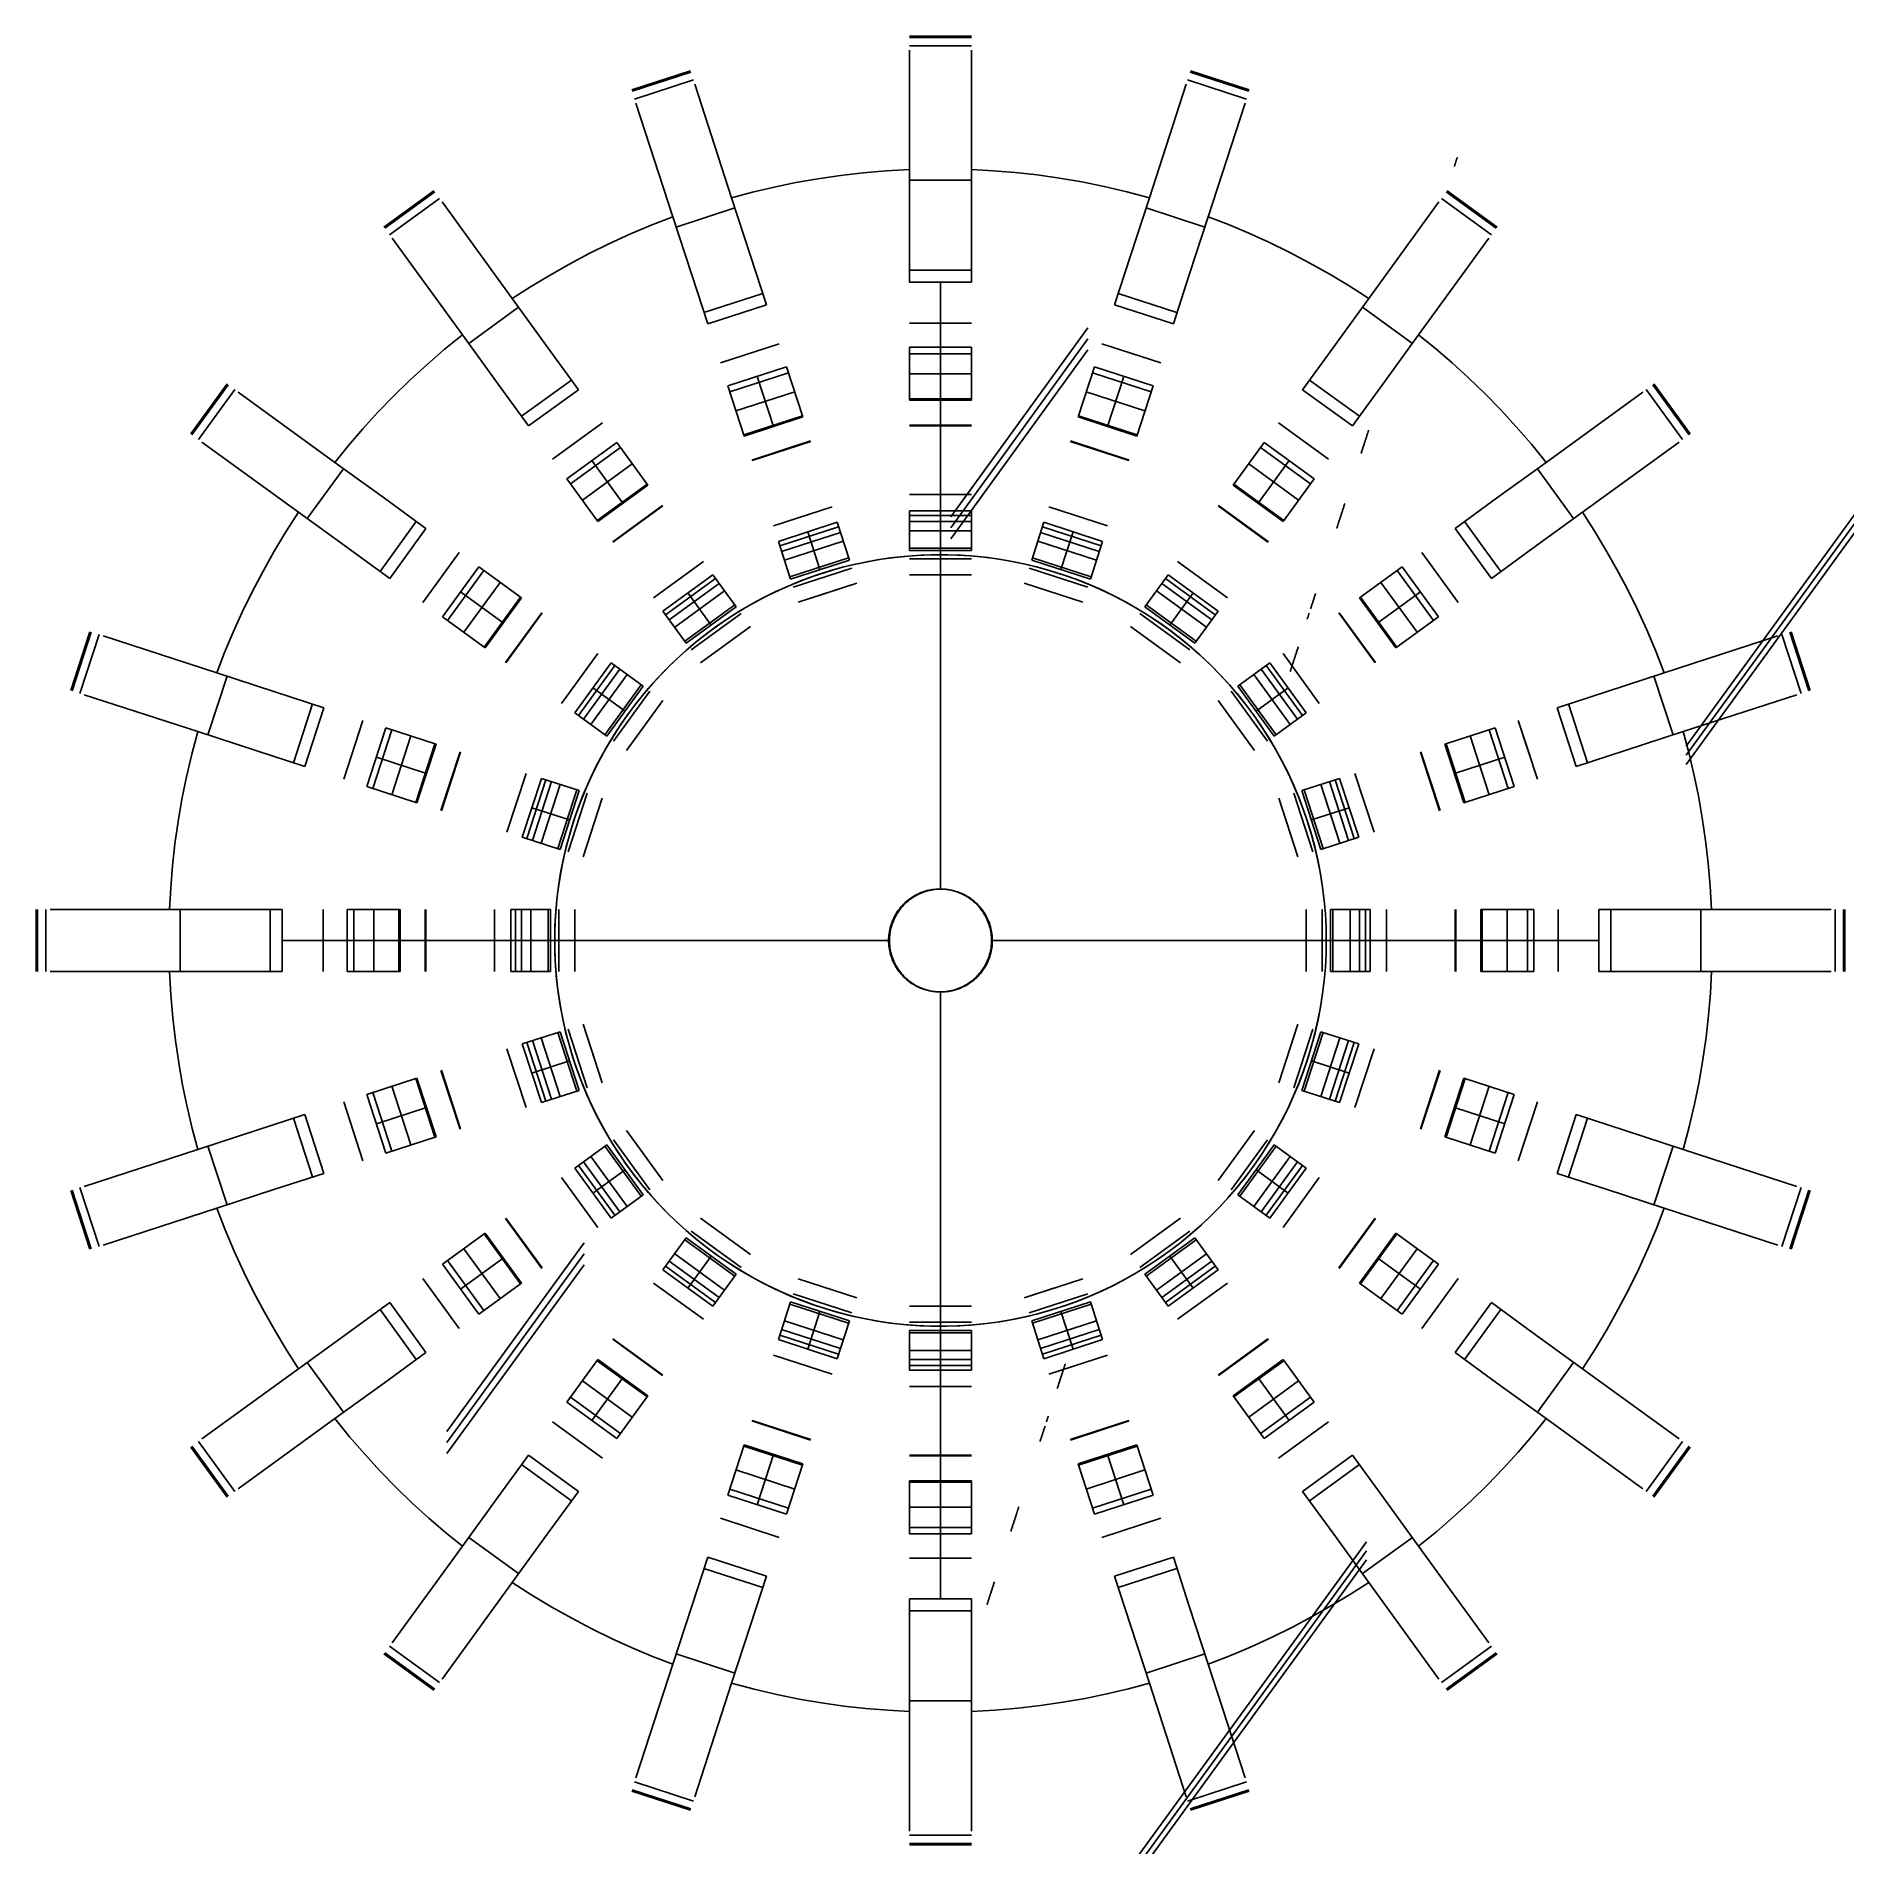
# Model space of a CAD drawing. Header units: millimetres. Extents: x 567 to 919, y 2269 to 2620.
import ezdxf

# ---------------------------------------------------------------- set-up
doc = ezdxf.new("R2010")
doc.units = ezdxf.units.MM

msp = doc.modelspace()

# ---------------------------------------------------------------- linework, layer by layer
at = {"extrusion": (1, 0, 0)}
for points in [[(2619.89, -150.49), (2619.94, -150.33), (2619.99, -150.17), (2620.03, -150.01), (2620.06, -149.85), (2620.09, -149.69), (2620.12, -149.52), (2620.14, -149.36), (2620.15, -149.19), (2620.16, -149.03), (2620.16, -148.86)], [(2620.16, -148.86), (2620.16, -75.67)], [(2620.16, -75.67), (2620.16, -75.5), (2620.15, -75.33), (2620.13, -75.16), (2620.11, -74.99), (2620.09, -74.82), (2620.06, -74.65), (2620.02, -74.48), (2619.97, -74.32), (2619.93, -74.15), (2619.87, -73.99), (2619.81, -73.83), (2619.74, -73.67), (2619.67, -73.52), (2619.6, -73.36), (2619.52, -73.21), (2619.43, -73.07), (2619.34, -72.92), (2619.24, -72.78), (2619.14, -72.64), (2619.03, -72.51), (2618.92, -72.38), (2618.81, -72.25), (2618.69, -72.13), (2618.57, -72.01), (2618.44, -71.89), (2618.31, -71.78)], [(2564.4, -311.63), (2619.89, -150.49)], [(2620.16, -148.86), (2620.16, -149.03), (2620.15, -149.19), (2620.14, -149.36), (2620.12, -149.52), (2620.09, -149.69), (2620.06, -149.85), (2620.03, -150.01), (2619.99, -150.17), (2619.94, -150.33), (2619.89, -150.49)], [(2620.16, -75.67), (2620.16, -148.86)], [(2618.31, -71.78), (2618.44, -71.89), (2618.57, -72.01), (2618.69, -72.13), (2618.81, -72.25), (2618.92, -72.38), (2619.03, -72.51), (2619.14, -72.64), (2619.24, -72.78), (2619.34, -72.92), (2619.43, -73.07), (2619.52, -73.21), (2619.6, -73.36), (2619.67, -73.52), (2619.74, -73.67), (2619.81, -73.83), (2619.87, -73.99), (2619.93, -74.15), (2619.97, -74.32), (2620.02, -74.48), (2620.06, -74.65), (2620.09, -74.82), (2620.11, -74.99), (2620.13, -75.16), (2620.15, -75.33), (2620.16, -75.5), (2620.16, -75.67)], [(2619.89, -150.49), (2564.4, -311.63)], [(2620.16, -75.67), (2620.16, -148.86)], [(2620.16, -148.86), (2620.16, -149.03), (2620.15, -149.19), (2620.14, -149.36), (2620.12, -149.52), (2620.09, -149.69), (2620.06, -149.85), (2620.03, -150.01), (2619.99, -150.17), (2619.94, -150.33), (2619.89, -150.49)], [(2618.31, -71.78), (2618.44, -71.89), (2618.57, -72.01), (2618.69, -72.13), (2618.81, -72.25), (2618.92, -72.38), (2619.03, -72.51), (2619.14, -72.64), (2619.24, -72.78), (2619.34, -72.92), (2619.43, -73.07), (2619.52, -73.21), (2619.6, -73.36), (2619.67, -73.52), (2619.74, -73.67), (2619.81, -73.83), (2619.87, -73.99), (2619.93, -74.15), (2619.97, -74.32), (2620.02, -74.48), (2620.06, -74.65), (2620.09, -74.82), (2620.11, -74.99), (2620.13, -75.16), (2620.15, -75.33), (2620.16, -75.5), (2620.16, -75.67)], [(2619.89, -150.49), (2564.4, -311.63)], [(2618.31, -71.78), (2531.04, -1.11)], [(2531.04, -1.11), (2618.31, -71.78)], [(2531.04, -1.11), (2618.31, -71.78)], [(2613.41, -75.67), (2613.41, -148.86)], [(2613.41, -148.86), (2613.41, -75.67)], [(2609.7, -148.86), (2609.7, -75.67)], [(2611.56, -75.67), (2611.56, -148.86)], [(2611.56, -75.67), (2611.56, -148.86)], [(2609.7, -75.67), (2609.7, -148.86)], [(2594.24, -94), (2594.24, -106)], [(2594.24, -146), (2594.24, -158)], [(2594.24, -94), (2594.24, -106)], [(2594.24, -146), (2594.24, -158)], [(2590.11, -75.67), (2590.11, -148.86)], [(2588.76, -94), (2588.76, -106)], [(2588.76, -146), (2588.76, -158)], [(2588.76, -94), (2588.76, -106)], [(2588.76, -146), (2588.76, -158)], [(2590.11, -148.86), (2590.11, -75.67)], [(2586.59, -75.67), (2586.59, -148.86)], [(2585.05, -94), (2585.05, -106)], [(2585.05, -146), (2585.05, -158)], [(2585.05, -94), (2585.05, -106)], [(2585.05, -146), (2585.05, -158)], [(2586.59, -75.67), (2586.59, -148.86)], [(2583.06, -148.86), (2583.06, -75.67)], [(2583.06, -75.67), (2583.06, -148.86)], [(2527, -38.64), (2572.36, -84)], [(2572.36, -84), (2572.36, -94)], [(2572.36, -106), (2572.36, -146)], [(2572.36, -158), (2572.36, -178)], [(2572.36, -178), (2544.53, -308.96)], [(2572.36, -84), (2527, -38.64)], [(2572.36, -94), (2572.36, -84)], [(2572.36, -146), (2572.36, -106)], [(2572.36, -178), (2572.36, -158)], [(2544.53, -308.96), (2572.36, -178)], [(2572.36, -94), (2572.36, -84)], [(2572.36, -146), (2572.36, -106)], [(2572.36, -178), (2572.36, -158)], [(2572.36, -84), (2527, -38.64)], [(2544.53, -308.96), (2572.36, -178)], [(2569.14, -94), (2569.14, -106)], [(2569.14, -146), (2569.14, -158)], [(2567.95, -94), (2567.95, -84)], [(2567.95, -146), (2567.95, -106)], [(2567.95, -178), (2567.95, -158)], [(2567.38, -30.55), (2567.38, -79.02)], [(2567.38, -201.43), (2567.38, -302.98)], [(2567.38, -30.55), (2567.38, -79.02)], [(2567.38, -201.43), (2567.38, -302.98)], [(2567.95, -84), (2567.95, -94)], [(2567.95, -106), (2567.95, -146)], [(2567.95, -158), (2567.95, -178)], [(2569.14, -94), (2569.14, -106)], [(2569.14, -146), (2569.14, -158)], [(2564.24, -84), (2564.24, -94)], [(2564.24, -106), (2564.24, -146)], [(2564.24, -158), (2564.24, -178)], [(2566.1, -94), (2566.1, -84)], [(2566.1, -146), (2566.1, -106)], [(2566.1, -178), (2566.1, -158)], [(2563.22, -30.55), (2563.22, -79.02)], [(2563.22, -201.43), (2563.22, -302.98)], [(2559.68, -315), (2559.85, -315), (2560.02, -314.99), (2560.19, -314.97), (2560.36, -314.95), (2560.53, -314.93), (2560.7, -314.89), (2560.87, -314.86), (2561.04, -314.81), (2561.2, -314.76), (2561.36, -314.71), (2561.52, -314.65), (2561.68, -314.58), (2561.84, -314.51), (2561.99, -314.43), (2562.14, -314.35), (2562.29, -314.26), (2562.44, -314.17), (2562.58, -314.07), (2562.72, -313.97), (2562.85, -313.86), (2562.98, -313.75), (2563.11, -313.63), (2563.23, -313.51), (2563.35, -313.39), (2563.47, -313.26), (2563.58, -313.13), (2563.68, -312.99), (2563.78, -312.85), (2563.88, -312.71), (2563.97, -312.56), (2564.05, -312.41), (2564.14, -312.26), (2564.21, -312.11), (2564.28, -311.95), (2564.34, -311.79), (2564.4, -311.63)], [(2564.4, -311.63), (2564.34, -311.79), (2564.28, -311.95), (2564.21, -312.11), (2564.14, -312.26), (2564.05, -312.41), (2563.97, -312.56), (2563.88, -312.71), (2563.78, -312.85), (2563.68, -312.99), (2563.58, -313.13), (2563.47, -313.26), (2563.35, -313.39), (2563.23, -313.51), (2563.11, -313.63), (2562.98, -313.75), (2562.85, -313.86), (2562.72, -313.97), (2562.58, -314.07), (2562.44, -314.17), (2562.29, -314.26), (2562.14, -314.35), (2561.99, -314.43), (2561.84, -314.51), (2561.68, -314.58), (2561.52, -314.65), (2561.36, -314.71), (2561.2, -314.76), (2561.04, -314.81), (2560.87, -314.86), (2560.7, -314.89), (2560.53, -314.93), (2560.36, -314.95), (2560.19, -314.97), (2560.02, -314.99), (2559.85, -315), (2559.68, -315)], [(2564.4, -311.63), (2564.34, -311.79), (2564.28, -311.95), (2564.21, -312.11), (2564.14, -312.26), (2564.05, -312.41), (2563.97, -312.56), (2563.88, -312.71), (2563.78, -312.85), (2563.68, -312.99), (2563.58, -313.13), (2563.47, -313.26), (2563.35, -313.39), (2563.23, -313.51), (2563.11, -313.63), (2562.98, -313.75), (2562.85, -313.86), (2562.72, -313.97), (2562.58, -314.07), (2562.44, -314.17), (2562.29, -314.26), (2562.14, -314.35), (2561.99, -314.43), (2561.84, -314.51), (2561.68, -314.58), (2561.52, -314.65), (2561.36, -314.71), (2561.2, -314.76), (2561.04, -314.81), (2560.87, -314.86), (2560.7, -314.89), (2560.53, -314.93), (2560.36, -314.95), (2560.19, -314.97), (2560.02, -314.99), (2559.85, -315), (2559.68, -315)], [(2563.22, -30.55), (2563.22, -79.02)], [(2563.22, -201.43), (2563.22, -302.98)], [(2566.1, -94), (2566.1, -84)], [(2566.1, -146), (2566.1, -106)], [(2566.1, -178), (2566.1, -158)], [(2564.24, -94), (2564.24, -84)], [(2564.24, -146), (2564.24, -106)], [(2564.24, -178), (2564.24, -158)], [(2562.09, -94), (2562.09, -106)], [(2562.09, -146), (2562.09, -158)], [(2562.09, -94), (2562.09, -106)], [(2562.09, -146), (2562.09, -158)], [(2559.51, -30.55), (2559.51, -79.02)], [(2559.51, -201.43), (2559.51, -302.98)], [(2559.51, -30.55), (2559.51, -79.02)], [(2559.51, -201.43), (2559.51, -302.98)], [(2552.55, -75.67), (2552.55, -148.86)], [(2551.44, -94), (2551.44, -84)], [(2551.44, -146), (2551.44, -106)], [(2551.44, -178), (2551.44, -158)], [(2544.53, -308.96), (2544.49, -309.13), (2544.47, -309.3), (2544.45, -309.47), (2544.43, -309.64), (2544.42, -309.81), (2544.42, -309.98), (2544.42, -310.15), (2544.43, -310.32), (2544.44, -310.49), (2544.46, -310.66), (2544.49, -310.83), (2544.52, -311), (2544.55, -311.17), (2544.6, -311.33), (2544.65, -311.5), (2544.7, -311.66), (2544.76, -311.82), (2544.82, -311.98), (2544.9, -312.13), (2544.97, -312.29), (2545.05, -312.44), (2545.14, -312.59), (2545.23, -312.73), (2545.32, -312.87), (2545.43, -313.01), (2545.53, -313.15), (2545.64, -313.28), (2545.76, -313.41), (2545.87, -313.53), (2546, -313.65), (2546.12, -313.76), (2546.25, -313.87), (2546.39, -313.98), (2546.53, -314.08), (2546.67, -314.18), (2546.81, -314.27), (2546.96, -314.36), (2547.11, -314.44), (2547.26, -314.51), (2547.42, -314.58), (2547.58, -314.65), (2547.74, -314.71), (2547.9, -314.76), (2548.06, -314.81), (2548.23, -314.86), (2548.4, -314.89), (2548.57, -314.93), (2548.73, -314.95), (2548.9, -314.97), (2549.07, -314.99), (2549.25, -315), (2549.42, -315)], [(2549.42, -315), (2549.25, -315), (2549.07, -314.99), (2548.9, -314.97), (2548.73, -314.95), (2548.57, -314.93), (2548.4, -314.89), (2548.23, -314.86), (2548.06, -314.81), (2547.9, -314.76), (2547.74, -314.71), (2547.58, -314.65), (2547.42, -314.58), (2547.26, -314.51), (2547.11, -314.44), (2546.96, -314.36), (2546.81, -314.27), (2546.67, -314.18), (2546.53, -314.08), (2546.39, -313.98), (2546.25, -313.87), (2546.12, -313.76), (2546, -313.65), (2545.87, -313.53), (2545.76, -313.41), (2545.64, -313.28), (2545.53, -313.15), (2545.43, -313.01), (2545.32, -312.87), (2545.23, -312.73), (2545.14, -312.59), (2545.05, -312.44), (2544.97, -312.29), (2544.9, -312.13), (2544.82, -311.98), (2544.76, -311.82), (2544.7, -311.66), (2544.65, -311.5), (2544.6, -311.33), (2544.55, -311.17), (2544.52, -311), (2544.49, -310.83), (2544.46, -310.66), (2544.44, -310.49), (2544.43, -310.32), (2544.42, -310.15), (2544.42, -309.98), (2544.42, -309.81), (2544.43, -309.64), (2544.45, -309.47), (2544.47, -309.3), (2544.49, -309.13), (2544.53, -308.96)], [(2549.42, -315), (2549.25, -315), (2549.07, -314.99), (2548.9, -314.97), (2548.73, -314.95), (2548.57, -314.93), (2548.4, -314.89), (2548.23, -314.86), (2548.06, -314.81), (2547.9, -314.76), (2547.74, -314.71), (2547.58, -314.65), (2547.42, -314.58), (2547.26, -314.51), (2547.11, -314.44), (2546.96, -314.36), (2546.81, -314.27), (2546.67, -314.18), (2546.53, -314.08), (2546.39, -313.98), (2546.25, -313.87), (2546.12, -313.76), (2546, -313.65), (2545.87, -313.53), (2545.76, -313.41), (2545.64, -313.28), (2545.53, -313.15), (2545.43, -313.01), (2545.32, -312.87), (2545.23, -312.73), (2545.14, -312.59), (2545.05, -312.44), (2544.97, -312.29), (2544.9, -312.13), (2544.82, -311.98), (2544.76, -311.82), (2544.7, -311.66), (2544.65, -311.5), (2544.6, -311.33), (2544.55, -311.17), (2544.52, -311), (2544.49, -310.83), (2544.46, -310.66), (2544.44, -310.49), (2544.43, -310.32), (2544.42, -310.15), (2544.42, -309.98), (2544.42, -309.81), (2544.43, -309.64), (2544.45, -309.47), (2544.47, -309.3), (2544.49, -309.13), (2544.53, -308.96)], [(2551.44, -84), (2551.44, -94)], [(2551.44, -106), (2551.44, -146)], [(2551.44, -158), (2551.44, -178)], [(2552.55, -148.86), (2552.55, -75.67)], [(2547.69, -75.67), (2547.69, -148.86)], [(2547.92, -94), (2547.92, -84)], [(2547.92, -146), (2547.92, -106)], [(2547.92, -178), (2547.92, -158)], [(2547.41, -30.55), (2547.41, -79.02)], [(2547.41, -201.43), (2547.41, -302.98)], [(2547.41, -30.55), (2547.41, -79.02)], [(2547.41, -201.43), (2547.41, -302.98)], [(2547.92, -94), (2547.92, -84)], [(2547.92, -146), (2547.92, -106)], [(2547.92, -178), (2547.92, -158)], [(2547.69, -75.67), (2547.69, -148.86)], [(2542.84, -148.86), (2542.84, -75.67)], [(2544.39, -84), (2544.39, -94)], [(2544.39, -106), (2544.39, -146)], [(2544.39, -158), (2544.39, -178)], [(2544.39, -94), (2544.39, -84)], [(2544.39, -146), (2544.39, -106)], [(2544.39, -178), (2544.39, -158)], [(2542.84, -75.67), (2542.84, -148.86)], [(2540.36, -30.55), (2540.36, -79.02)], [(2540.36, -201.43), (2540.36, -302.98)], [(2540.36, -30.55), (2540.36, -79.02)], [(2540.36, -201.43), (2540.36, -302.98)], [(2537.31, -94), (2537.31, -106)], [(2537.31, -146), (2537.31, -158)], [(2537.31, -94), (2537.31, -106)], [(2537.31, -146), (2537.31, -158)], [(2531.04, -1.11), (2530.9, -1.01), (2530.76, -0.91), (2530.62, -0.81), (2530.48, -0.72), (2530.33, -0.64), (2530.18, -0.56), (2530.03, -0.48), (2529.88, -0.41), (2529.72, -0.35), (2529.56, -0.29), (2529.4, -0.23), (2529.23, -0.18), (2529.07, -0.14), (2528.9, -0.1), (2528.74, -0.07), (2528.57, -0.05), (2528.4, -0.03), (2528.23, -0.01), (2528.06, 0), (2527.89, 0)], [(2527.89, 0), (2528.06, 0), (2528.23, -0.01), (2528.4, -0.03), (2528.57, -0.05), (2528.74, -0.07), (2528.9, -0.1), (2529.07, -0.14), (2529.23, -0.18), (2529.4, -0.23), (2529.56, -0.29), (2529.72, -0.35), (2529.88, -0.41), (2530.03, -0.48), (2530.18, -0.56), (2530.33, -0.64), (2530.48, -0.72), (2530.62, -0.81), (2530.76, -0.91), (2530.9, -1.01), (2531.04, -1.11)], [(2527.89, 0), (2528.06, 0), (2528.23, -0.01), (2528.4, -0.03), (2528.57, -0.05), (2528.74, -0.07), (2528.9, -0.1), (2529.07, -0.14), (2529.23, -0.18), (2529.4, -0.23), (2529.56, -0.29), (2529.72, -0.35), (2529.88, -0.41), (2530.03, -0.48), (2530.18, -0.56), (2530.33, -0.64), (2530.48, -0.72), (2530.62, -0.81), (2530.76, -0.91), (2530.9, -1.01), (2531.04, -1.11)], [(2527.61, -94), (2527.61, -106)], [(2527.61, -146), (2527.61, -158)], [(2527, -38.64), (2526.89, -38.52), (2526.78, -38.4), (2526.67, -38.28), (2526.57, -38.15), (2526.48, -38.02), (2526.38, -37.89), (2526.29, -37.75), (2526.21, -37.61), (2526.13, -37.47), (2526.06, -37.33), (2525.99, -37.18), (2525.92, -37.03), (2525.86, -36.88), (2525.81, -36.73)], [(2515.44, -6.63), (2525.81, -36.73)], [(2527, -38.64), (2526.89, -38.52), (2526.78, -38.4), (2526.67, -38.28), (2526.57, -38.15), (2526.48, -38.02), (2526.38, -37.89), (2526.29, -37.75), (2526.21, -37.61), (2526.13, -37.47), (2526.06, -37.33), (2525.99, -37.18), (2525.92, -37.03), (2525.86, -36.88), (2525.81, -36.73)], [(2525.81, -36.73), (2515.44, -6.63)], [(2527, -38.64), (2526.89, -38.52), (2526.78, -38.4), (2526.67, -38.28), (2526.57, -38.15), (2526.48, -38.02), (2526.38, -37.89), (2526.29, -37.75), (2526.21, -37.61), (2526.13, -37.47), (2526.06, -37.33), (2525.99, -37.18), (2525.92, -37.03), (2525.86, -36.88), (2525.81, -36.73)], [(2525.81, -36.73), (2515.44, -6.63)], [(2527.61, -94), (2527.61, -106)], [(2527.61, -146), (2527.61, -158)], [(2524.45, -94), (2524.45, -84)], [(2524.45, -146), (2524.45, -106)], [(2524.45, -178), (2524.45, -158)], [(2521.53, -30.55), (2521.53, -79.02)], [(2521.53, -201.43), (2521.53, -302.98)], [(2521.53, -30.55), (2521.53, -79.02)], [(2521.53, -201.43), (2521.53, -302.98)], [(2524.45, -84), (2524.45, -94)], [(2524.45, -106), (2524.45, -146)], [(2524.45, -158), (2524.45, -178)], [(2519.6, -94), (2519.6, -84)], [(2519.6, -146), (2519.6, -106)], [(2519.6, -178), (2519.6, -158)], [(2520.17, 0), (2520, 0), (2519.82, -0.01), (2519.65, -0.03), (2519.48, -0.05), (2519.31, -0.07), (2519.14, -0.11), (2518.97, -0.15), (2518.8, -0.19), (2518.64, -0.24), (2518.48, -0.3), (2518.31, -0.36), (2518.15, -0.42), (2518, -0.5), (2517.84, -0.57), (2517.69, -0.66), (2517.54, -0.75), (2517.4, -0.84), (2517.25, -0.94), (2517.12, -1.04), (2516.98, -1.15), (2516.85, -1.26), (2516.72, -1.38), (2516.6, -1.5), (2516.48, -1.63), (2516.37, -1.76), (2516.26, -1.89), (2516.15, -2.03), (2516.05, -2.17), (2515.95, -2.31), (2515.86, -2.46), (2515.78, -2.61), (2515.7, -2.76), (2515.62, -2.92), (2515.55, -3.08), (2515.49, -3.24), (2515.43, -3.4), (2515.38, -3.57), (2515.33, -3.73), (2515.29, -3.9), (2515.26, -4.07), (2515.23, -4.24), (2515.21, -4.41), (2515.19, -4.58), (2515.18, -4.76), (2515.17, -4.93), (2515.17, -5.1), (2515.18, -5.27), (2515.19, -5.45), (2515.21, -5.62), (2515.23, -5.79), (2515.26, -5.96), (2515.3, -6.13), (2515.34, -6.3), (2515.39, -6.46), (2515.44, -6.63)], [(2515.44, -6.63), (2515.39, -6.46), (2515.34, -6.3), (2515.3, -6.13), (2515.26, -5.96), (2515.23, -5.79), (2515.21, -5.62), (2515.19, -5.45), (2515.18, -5.27), (2515.17, -5.1), (2515.17, -4.93), (2515.18, -4.76), (2515.19, -4.58), (2515.21, -4.41), (2515.23, -4.24), (2515.26, -4.07), (2515.29, -3.9), (2515.33, -3.73), (2515.38, -3.57), (2515.43, -3.4), (2515.49, -3.24), (2515.55, -3.08), (2515.62, -2.92), (2515.7, -2.76), (2515.78, -2.61), (2515.86, -2.46), (2515.95, -2.31), (2516.05, -2.17), (2516.15, -2.03), (2516.26, -1.89), (2516.37, -1.76), (2516.48, -1.63), (2516.6, -1.5), (2516.72, -1.38), (2516.85, -1.26), (2516.98, -1.15), (2517.12, -1.04), (2517.25, -0.94), (2517.4, -0.84), (2517.54, -0.75), (2517.69, -0.66), (2517.84, -0.57), (2518, -0.5), (2518.15, -0.42), (2518.31, -0.36), (2518.48, -0.3), (2518.64, -0.24), (2518.8, -0.19), (2518.97, -0.15), (2519.14, -0.11), (2519.31, -0.07), (2519.48, -0.05), (2519.65, -0.03), (2519.82, -0.01), (2520, 0), (2520.17, 0)], [(2519.36, -94), (2519.36, -106)], [(2515.44, -6.63), (2515.39, -6.46), (2515.34, -6.3), (2515.3, -6.13), (2515.26, -5.96), (2515.23, -5.79), (2515.21, -5.62), (2515.19, -5.45), (2515.18, -5.27), (2515.17, -5.1), (2515.17, -4.93), (2515.18, -4.76), (2515.19, -4.58), (2515.21, -4.41), (2515.23, -4.24), (2515.26, -4.07), (2515.29, -3.9), (2515.33, -3.73), (2515.38, -3.57), (2515.43, -3.4), (2515.49, -3.24), (2515.55, -3.08), (2515.62, -2.92), (2515.7, -2.76), (2515.78, -2.61), (2515.86, -2.46), (2515.95, -2.31), (2516.05, -2.17), (2516.15, -2.03), (2516.26, -1.89), (2516.37, -1.76), (2516.48, -1.63), (2516.6, -1.5), (2516.72, -1.38), (2516.85, -1.26), (2516.98, -1.15), (2517.12, -1.04), (2517.25, -0.94), (2517.4, -0.84), (2517.54, -0.75), (2517.69, -0.66), (2517.84, -0.57), (2518, -0.5), (2518.15, -0.42), (2518.31, -0.36), (2518.48, -0.3), (2518.64, -0.24), (2518.8, -0.19), (2518.97, -0.15), (2519.14, -0.11), (2519.31, -0.07), (2519.48, -0.05), (2519.65, -0.03), (2519.82, -0.01), (2520, 0), (2520.17, 0)], [(2519.6, -94), (2519.6, -84)], [(2519.6, -146), (2519.6, -106)], [(2519.6, -178), (2519.6, -158)], [(2514.74, -84), (2514.74, -94)], [(2514.74, -106), (2514.74, -146)], [(2514.74, -158), (2514.74, -178)], [(2514.74, -94), (2514.74, -84)], [(2514.74, -146), (2514.74, -106)], [(2514.74, -178), (2514.74, -158)], [(2511.82, -30.55), (2511.82, -79.02)], [(2511.82, -201.43), (2511.82, -302.98)], [(2511.82, -30.55), (2511.82, -79.02)], [(2511.82, -201.43), (2511.82, -302.98)], [(2504.39, -75.67), (2504.39, -148.86)], [(2504.39, -148.86), (2504.39, -75.67)], [(2498.69, -75.67), (2498.69, -148.86)], [(2496.38, -94), (2496.38, -106)], [(2496.38, -146), (2496.38, -158)], [(2496.38, -94), (2496.38, -106)], [(2496.38, -146), (2496.38, -158)], [(2498.69, -75.67), (2498.69, -148.86)], [(2492.98, -148.86), (2492.98, -75.67)], [(2492.98, -75.67), (2492.98, -148.86)], [(2489.62, -94), (2489.62, -84)], [(2489.62, -146), (2489.62, -106)], [(2489.62, -178), (2489.62, -158)], [(2489.62, -84), (2489.62, -94)], [(2489.62, -106), (2489.62, -146)], [(2489.62, -158), (2489.62, -178)], [(2488.08, -30.55), (2488.08, -79.02)], [(2488.08, -201.43), (2488.08, -302.98)], [(2488.08, -30.55), (2488.08, -79.02)], [(2488.08, -201.43), (2488.08, -302.98)], [(2484.97, -94), (2484.97, -106)], [(2484.97, -146), (2484.97, -158)], [(2483.92, -94), (2483.92, -84)], [(2483.92, -146), (2483.92, -106)], [(2483.92, -178), (2483.92, -158)], [(2483.92, -94), (2483.92, -84)], [(2483.92, -146), (2483.92, -106)], [(2483.92, -178), (2483.92, -158)], [(2484.97, -94), (2484.97, -106)], [(2484.97, -146), (2484.97, -158)], [(2478.21, -84), (2478.21, -94)], [(2478.21, -106), (2478.21, -146)], [(2478.21, -158), (2478.21, -178)], [(2476.67, -30.55), (2476.67, -79.02)], [(2476.67, -201.43), (2476.67, -302.98)], [(2476.67, -30.55), (2476.67, -79.02)], [(2476.67, -201.43), (2476.67, -302.98)], [(2478.21, -94), (2478.21, -84)], [(2478.21, -146), (2478.21, -106)], [(2478.21, -178), (2478.21, -158)], [(2454.36, -145.99), (2454.36, -158.01)], [(2450.36, -75.67), (2450.36, -148.86)], [(2450.36, -94), (2450.36, -106)], [(2450.36, -146), (2450.36, -158)], [(2450.36, -94), (2450.36, -84)], [(2450.36, -146), (2450.36, -106)], [(2450.36, -178), (2450.36, -158)], [(2450.36, -30.55), (2450.36, -79.02)], [(2450.36, -201.43), (2450.36, -302.98)], [(2450.36, -30.55), (2450.36, -79.02)], [(2450.36, -201.43), (2450.36, -302.98)], [(2450.36, -84), (2450.36, -94)], [(2450.36, -106), (2450.36, -146)], [(2450.36, -158), (2450.36, -178)], [(2450.36, -94), (2450.36, -106)], [(2450.36, -146), (2450.36, -158)], [(2450.36, -148.86), (2450.36, -75.67)], [(2444.36, -75.67), (2444.36, -148.86)], [(2444.36, -94), (2444.36, -84)], [(2444.36, -146), (2444.36, -106)], [(2444.36, -178), (2444.36, -158)], [(2444.36, -94), (2444.36, -106)], [(2444.36, -145.99), (2444.36, -158.01)], [(2444.36, -145.99), (2444.36, -158.01)], [(2444.36, -94), (2444.36, -106)], [(2444.36, -94), (2444.36, -84)], [(2444.36, -146), (2444.36, -106)], [(2444.36, -178), (2444.36, -158)], [(2444.36, -75.67), (2444.36, -148.86)], [(2438.36, -148.86), (2438.36, -75.67)], [(2438.36, -94), (2438.36, -106)], [(2438.36, -146), (2438.36, -158)], [(2438.36, -84), (2438.36, -94)], [(2438.36, -106), (2438.36, -146)], [(2438.36, -158), (2438.36, -178)], [(2438.36, -30.55), (2438.36, -79.02)], [(2438.36, -201.43), (2438.36, -302.98)], [(2438.36, -30.55), (2438.36, -79.02)], [(2438.36, -201.43), (2438.36, -302.98)], [(2438.36, -94), (2438.36, -84)], [(2438.36, -146), (2438.36, -106)], [(2438.36, -178), (2438.36, -158)], [(2438.36, -106), (2438.36, -94)], [(2438.36, -158), (2438.36, -146)], [(2438.36, -75.67), (2438.36, -148.86)], [(2434.36, -145.99), (2434.36, -158.01)], [(2412.05, -30.55), (2412.05, -79.02)], [(2412.05, -201.43), (2412.05, -302.98)], [(2412.05, -30.55), (2412.05, -79.02)], [(2412.05, -201.43), (2412.05, -302.98)], [(2410.51, -94), (2410.51, -84)], [(2410.51, -146), (2410.51, -106)], [(2410.51, -178), (2410.51, -158)], [(2410.51, -84), (2410.51, -94)], [(2410.51, -106), (2410.51, -146)], [(2410.51, -158), (2410.51, -178)], [(2403.75, -94), (2403.75, -106)], [(2403.75, -146), (2403.75, -158)], [(2404.81, -94), (2404.81, -84)], [(2404.81, -146), (2404.81, -106)], [(2404.81, -178), (2404.81, -158)], [(2404.81, -94), (2404.81, -84)], [(2404.81, -146), (2404.81, -106)], [(2404.81, -178), (2404.81, -158)], [(2403.75, -94), (2403.75, -106)], [(2403.75, -146), (2403.75, -158)], [(2399.1, -84), (2399.1, -94)], [(2399.1, -106), (2399.1, -146)], [(2399.1, -158), (2399.1, -178)], [(2400.64, -30.55), (2400.64, -79.02)], [(2400.64, -201.43), (2400.64, -302.98)], [(2400.64, -30.55), (2400.64, -79.02)], [(2400.64, -201.43), (2400.64, -302.98)], [(2399.1, -94), (2399.1, -84)], [(2399.1, -146), (2399.1, -106)], [(2399.1, -178), (2399.1, -158)], [(2395.74, -75.67), (2395.74, -148.86)], [(2395.74, -148.86), (2395.74, -75.67)], [(2392.34, -94), (2392.34, -106)], [(2392.34, -146), (2392.34, -158)], [(2392.34, -94), (2392.34, -106)], [(2392.34, -146), (2392.34, -158)], [(2390.04, -75.67), (2390.04, -148.86)], [(2390.04, -75.67), (2390.04, -148.86)], [(2384.33, -148.86), (2384.33, -75.67)], [(2384.33, -75.67), (2384.33, -148.86)], [(2376.91, -30.55), (2376.91, -79.02)], [(2376.91, -201.43), (2376.91, -302.98)], [(2376.91, -30.55), (2376.91, -79.02)], [(2376.91, -201.43), (2376.91, -302.98)], [(2373.98, -94), (2373.98, -84)], [(2373.98, -146), (2373.98, -106)], [(2373.98, -178), (2373.98, -158)], [(2373.28, -6.63), (2373.34, -6.46), (2373.38, -6.3), (2373.43, -6.13), (2373.46, -5.96), (2373.49, -5.79), (2373.52, -5.62), (2373.53, -5.45), (2373.55, -5.27), (2373.55, -5.1), (2373.55, -4.93), (2373.55, -4.76), (2373.54, -4.58), (2373.52, -4.41), (2373.5, -4.24), (2373.47, -4.07), (2373.43, -3.9), (2373.39, -3.73), (2373.34, -3.57), (2373.29, -3.4), (2373.23, -3.24), (2373.17, -3.08), (2373.1, -2.92), (2373.03, -2.76), (2372.95, -2.61), (2372.86, -2.46), (2372.77, -2.31), (2372.67, -2.17), (2372.57, -2.03), (2372.47, -1.89), (2372.36, -1.76), (2372.24, -1.63), (2372.13, -1.5), (2372, -1.38), (2371.88, -1.26), (2371.74, -1.15), (2371.61, -1.04), (2371.47, -0.94), (2371.33, -0.84), (2371.18, -0.75), (2371.03, -0.66), (2370.88, -0.57), (2370.73, -0.5), (2370.57, -0.42), (2370.41, -0.36), (2370.25, -0.3), (2370.09, -0.24), (2369.92, -0.19), (2369.75, -0.15), (2369.59, -0.11), (2369.42, -0.07), (2369.24, -0.05), (2369.07, -0.03), (2368.9, -0.01), (2368.73, 0), (2368.55, 0)], [(2362.92, -36.73), (2373.28, -6.63)], [(2373.28, -6.63), (2373.34, -6.46), (2373.38, -6.3), (2373.43, -6.13), (2373.46, -5.96), (2373.49, -5.79), (2373.52, -5.62), (2373.53, -5.45), (2373.55, -5.27), (2373.55, -5.1), (2373.55, -4.93), (2373.55, -4.76), (2373.54, -4.58), (2373.52, -4.41), (2373.5, -4.24), (2373.47, -4.07), (2373.43, -3.9), (2373.39, -3.73), (2373.34, -3.57), (2373.29, -3.4), (2373.23, -3.24), (2373.17, -3.08), (2373.1, -2.92), (2373.03, -2.76), (2372.95, -2.61), (2372.86, -2.46), (2372.77, -2.31), (2372.67, -2.17), (2372.57, -2.03), (2372.47, -1.89), (2372.36, -1.76), (2372.24, -1.63), (2372.13, -1.5), (2372, -1.38), (2371.88, -1.26), (2371.74, -1.15), (2371.61, -1.04), (2371.47, -0.94), (2371.33, -0.84), (2371.18, -0.75), (2371.03, -0.66), (2370.88, -0.57), (2370.73, -0.5), (2370.57, -0.42), (2370.41, -0.36), (2370.25, -0.3), (2370.09, -0.24), (2369.92, -0.19), (2369.75, -0.15), (2369.59, -0.11), (2369.42, -0.07), (2369.24, -0.05), (2369.07, -0.03), (2368.9, -0.01), (2368.73, 0), (2368.55, 0)], [(2362.92, -36.73), (2373.28, -6.63)], [(2368.55, 0), (2368.73, 0), (2368.9, -0.01), (2369.07, -0.03), (2369.24, -0.05), (2369.42, -0.07), (2369.59, -0.11), (2369.75, -0.15), (2369.92, -0.19), (2370.09, -0.24), (2370.25, -0.3), (2370.41, -0.36), (2370.57, -0.42), (2370.73, -0.5), (2370.88, -0.57), (2371.03, -0.66), (2371.18, -0.75), (2371.33, -0.84), (2371.47, -0.94), (2371.61, -1.04), (2371.74, -1.15), (2371.88, -1.26), (2372, -1.38), (2372.13, -1.5), (2372.24, -1.63), (2372.36, -1.76), (2372.47, -1.89), (2372.57, -2.03), (2372.67, -2.17), (2372.77, -2.31), (2372.86, -2.46), (2372.95, -2.61), (2373.03, -2.76), (2373.1, -2.92), (2373.17, -3.08), (2373.23, -3.24), (2373.29, -3.4), (2373.34, -3.57), (2373.39, -3.73), (2373.43, -3.9), (2373.47, -4.07), (2373.5, -4.24), (2373.52, -4.41), (2373.54, -4.58), (2373.55, -4.76), (2373.55, -4.93), (2373.55, -5.1), (2373.55, -5.27), (2373.53, -5.45), (2373.52, -5.62), (2373.49, -5.79), (2373.46, -5.96), (2373.43, -6.13), (2373.38, -6.3), (2373.34, -6.46), (2373.28, -6.63)], [(2373.28, -6.63), (2362.92, -36.73)], [(2373.98, -84), (2373.98, -94)], [(2373.98, -106), (2373.98, -146)], [(2373.98, -158), (2373.98, -178)], [(2369.13, -94), (2369.13, -84)], [(2369.13, -146), (2369.13, -106)], [(2369.13, -178), (2369.13, -158)], [(2367.2, -30.55), (2367.2, -79.02)], [(2367.2, -201.43), (2367.2, -302.98)], [(2369.36, -94), (2369.36, -106)], [(2367.2, -30.55), (2367.2, -79.02)], [(2367.2, -201.43), (2367.2, -302.98)], [(2369.13, -94), (2369.13, -84)], [(2369.13, -146), (2369.13, -106)], [(2369.13, -178), (2369.13, -158)], [(2364.27, -84), (2364.27, -94)], [(2364.27, -106), (2364.27, -146)], [(2364.27, -158), (2364.27, -178)], [(2361.73, -38.64), (2361.84, -38.52), (2361.95, -38.4), (2362.05, -38.28), (2362.15, -38.15), (2362.25, -38.02), (2362.34, -37.89), (2362.43, -37.75), (2362.51, -37.61), (2362.59, -37.47), (2362.67, -37.33), (2362.74, -37.18), (2362.8, -37.03), (2362.86, -36.88), (2362.92, -36.73)], [(2361.73, -38.64), (2361.84, -38.52), (2361.95, -38.4), (2362.05, -38.28), (2362.15, -38.15), (2362.25, -38.02), (2362.34, -37.89), (2362.43, -37.75), (2362.51, -37.61), (2362.59, -37.47), (2362.67, -37.33), (2362.74, -37.18), (2362.8, -37.03), (2362.86, -36.88), (2362.92, -36.73)], [(2361.73, -38.64), (2361.84, -38.52), (2361.95, -38.4), (2362.05, -38.28), (2362.15, -38.15), (2362.25, -38.02), (2362.34, -37.89), (2362.43, -37.75), (2362.51, -37.61), (2362.59, -37.47), (2362.67, -37.33), (2362.74, -37.18), (2362.8, -37.03), (2362.86, -36.88), (2362.92, -36.73)], [(2364.27, -94), (2364.27, -84)], [(2364.27, -146), (2364.27, -106)], [(2364.27, -178), (2364.27, -158)], [(2361.12, -94), (2361.12, -106)], [(2361.12, -146), (2361.12, -158)], [(2316.36, -84), (2361.73, -38.64)], [(2360.84, 0), (2360.66, 0), (2360.5, -0.01), (2360.33, -0.03), (2360.16, -0.05), (2359.99, -0.07), (2359.82, -0.1), (2359.66, -0.14), (2359.49, -0.18), (2359.33, -0.23), (2359.17, -0.29), (2359.01, -0.35), (2358.85, -0.41), (2358.69, -0.48), (2358.54, -0.56), (2358.39, -0.64), (2358.24, -0.72), (2358.1, -0.81), (2357.96, -0.91), (2357.82, -1.01), (2357.69, -1.11)], [(2316.36, -84), (2361.73, -38.64)], [(2360.84, 0), (2360.66, 0), (2360.5, -0.01), (2360.33, -0.03), (2360.16, -0.05), (2359.99, -0.07), (2359.82, -0.1), (2359.66, -0.14), (2359.49, -0.18), (2359.33, -0.23), (2359.17, -0.29), (2359.01, -0.35), (2358.85, -0.41), (2358.69, -0.48), (2358.54, -0.56), (2358.39, -0.64), (2358.24, -0.72), (2358.1, -0.81), (2357.96, -0.91), (2357.82, -1.01), (2357.69, -1.11)], [(2361.73, -38.64), (2316.36, -84)], [(2357.69, -1.11), (2357.82, -1.01), (2357.96, -0.91), (2358.1, -0.81), (2358.24, -0.72), (2358.39, -0.64), (2358.54, -0.56), (2358.69, -0.48), (2358.85, -0.41), (2359.01, -0.35), (2359.17, -0.29), (2359.33, -0.23), (2359.49, -0.18), (2359.66, -0.14), (2359.82, -0.1), (2359.99, -0.07), (2360.16, -0.05), (2360.33, -0.03), (2360.5, -0.01), (2360.66, 0), (2360.84, 0)], [(2361.12, -94), (2361.12, -106)], [(2361.12, -146), (2361.12, -158)], [(2357.69, -1.11), (2270.42, -71.78)], [(2357.69, -1.11), (2270.42, -71.78)], [(2270.42, -71.78), (2357.69, -1.11)], [(2351.41, -94), (2351.41, -106)], [(2351.41, -146), (2351.41, -158)], [(2351.41, -94), (2351.41, -106)], [(2351.41, -146), (2351.41, -158)], [(2345.89, -75.67), (2345.89, -148.86)], [(2348.36, -30.55), (2348.36, -79.02)], [(2348.36, -201.43), (2348.36, -302.98)], [(2348.36, -30.55), (2348.36, -79.02)], [(2348.36, -201.43), (2348.36, -302.98)], [(2345.89, -148.86), (2345.89, -75.67)], [(2344.34, -94), (2344.34, -84)], [(2344.34, -146), (2344.34, -106)], [(2344.34, -178), (2344.34, -158)], [(2339.31, -315), (2339.48, -315), (2339.65, -314.99), (2339.82, -314.97), (2339.99, -314.95), (2340.16, -314.93), (2340.33, -314.89), (2340.5, -314.86), (2340.66, -314.81), (2340.82, -314.76), (2340.99, -314.71), (2341.15, -314.65), (2341.31, -314.58), (2341.46, -314.51), (2341.61, -314.44), (2341.76, -314.36), (2341.91, -314.27), (2342.06, -314.18), (2342.2, -314.08), (2342.34, -313.98), (2342.47, -313.87), (2342.6, -313.76), (2342.73, -313.65), (2342.85, -313.53), (2342.97, -313.41), (2343.08, -313.28), (2343.19, -313.15), (2343.3, -313.01), (2343.4, -312.87), (2343.5, -312.73), (2343.59, -312.59), (2343.67, -312.44), (2343.75, -312.29), (2343.83, -312.13), (2343.9, -311.98), (2343.97, -311.82), (2344.02, -311.66), (2344.08, -311.5), (2344.13, -311.33), (2344.17, -311.17), (2344.21, -311), (2344.24, -310.83), (2344.26, -310.66), (2344.28, -310.49), (2344.3, -310.32), (2344.31, -310.15), (2344.31, -309.98), (2344.3, -309.81), (2344.3, -309.64), (2344.28, -309.47), (2344.26, -309.3), (2344.23, -309.13), (2344.2, -308.96)], [(2344.2, -308.96), (2316.36, -178)], [(2339.31, -315), (2339.48, -315), (2339.65, -314.99), (2339.82, -314.97), (2339.99, -314.95), (2340.16, -314.93), (2340.33, -314.89), (2340.5, -314.86), (2340.66, -314.81), (2340.82, -314.76), (2340.99, -314.71), (2341.15, -314.65), (2341.31, -314.58), (2341.46, -314.51), (2341.61, -314.44), (2341.76, -314.36), (2341.91, -314.27), (2342.06, -314.18), (2342.2, -314.08), (2342.34, -313.98), (2342.47, -313.87), (2342.6, -313.76), (2342.73, -313.65), (2342.85, -313.53), (2342.97, -313.41), (2343.08, -313.28), (2343.19, -313.15), (2343.3, -313.01), (2343.4, -312.87), (2343.5, -312.73), (2343.59, -312.59), (2343.67, -312.44), (2343.75, -312.29), (2343.83, -312.13), (2343.9, -311.98), (2343.97, -311.82), (2344.02, -311.66), (2344.08, -311.5), (2344.13, -311.33), (2344.17, -311.17), (2344.21, -311), (2344.24, -310.83), (2344.26, -310.66), (2344.28, -310.49), (2344.3, -310.32), (2344.31, -310.15), (2344.31, -309.98), (2344.3, -309.81), (2344.3, -309.64), (2344.28, -309.47), (2344.26, -309.3), (2344.23, -309.13), (2344.2, -308.96)], [(2344.2, -308.96), (2316.36, -178)], [(2344.2, -308.96), (2344.23, -309.13), (2344.26, -309.3), (2344.28, -309.47), (2344.3, -309.64), (2344.3, -309.81), (2344.31, -309.98), (2344.31, -310.15), (2344.3, -310.32), (2344.28, -310.49), (2344.26, -310.66), (2344.24, -310.83), (2344.21, -311), (2344.17, -311.17), (2344.13, -311.33), (2344.08, -311.5), (2344.02, -311.66), (2343.97, -311.82), (2343.9, -311.98), (2343.83, -312.13), (2343.75, -312.29), (2343.67, -312.44), (2343.59, -312.59), (2343.5, -312.73), (2343.4, -312.87), (2343.3, -313.01), (2343.19, -313.15), (2343.08, -313.28), (2342.97, -313.41), (2342.85, -313.53), (2342.73, -313.65), (2342.6, -313.76), (2342.47, -313.87), (2342.34, -313.98), (2342.2, -314.08), (2342.06, -314.18), (2341.91, -314.27), (2341.76, -314.36), (2341.61, -314.44), (2341.46, -314.51), (2341.31, -314.58), (2341.15, -314.65), (2340.99, -314.71), (2340.82, -314.76), (2340.66, -314.81), (2340.5, -314.86), (2340.33, -314.89), (2340.16, -314.93), (2339.99, -314.95), (2339.82, -314.97), (2339.65, -314.99), (2339.48, -315), (2339.31, -315)], [(2316.36, -178), (2344.2, -308.96)], [(2344.34, -84), (2344.34, -94)], [(2344.34, -106), (2344.34, -146)], [(2344.34, -158), (2344.34, -178)], [(2341.03, -75.67), (2341.03, -148.86)], [(2340.81, -94), (2340.81, -84)], [(2340.81, -146), (2340.81, -106)], [(2340.81, -178), (2340.81, -158)], [(2341.31, -30.55), (2341.31, -79.02)], [(2341.31, -201.43), (2341.31, -302.98)], [(2341.31, -30.55), (2341.31, -79.02)], [(2341.31, -201.43), (2341.31, -302.98)], [(2340.81, -94), (2340.81, -84)], [(2340.81, -146), (2340.81, -106)], [(2340.81, -178), (2340.81, -158)], [(2341.03, -75.67), (2341.03, -148.86)], [(2336.18, -148.86), (2336.18, -75.67)], [(2337.28, -84), (2337.28, -94)], [(2337.28, -106), (2337.28, -146)], [(2337.28, -158), (2337.28, -178)], [(2337.28, -94), (2337.28, -84)], [(2337.28, -146), (2337.28, -106)], [(2337.28, -178), (2337.28, -158)], [(2336.18, -75.67), (2336.18, -148.86)], [(2329.22, -30.55), (2329.22, -79.02)], [(2329.22, -201.43), (2329.22, -302.98)], [(2324.32, -311.63), (2324.38, -311.79), (2324.44, -311.95), (2324.51, -312.11), (2324.59, -312.26), (2324.67, -312.41), (2324.76, -312.56), (2324.85, -312.71), (2324.94, -312.85), (2325.04, -312.99), (2325.15, -313.13), (2325.26, -313.26), (2325.37, -313.39), (2325.49, -313.51), (2325.61, -313.63), (2325.74, -313.75), (2325.87, -313.86), (2326.01, -313.97), (2326.15, -314.07), (2326.29, -314.17), (2326.43, -314.26), (2326.58, -314.35), (2326.73, -314.43), (2326.89, -314.51), (2327.04, -314.58), (2327.2, -314.65), (2327.36, -314.71), (2327.52, -314.76), (2327.69, -314.81), (2327.86, -314.86), (2328.02, -314.89), (2328.19, -314.93), (2328.36, -314.95), (2328.53, -314.97), (2328.71, -314.99), (2328.88, -315), (2329.05, -315)], [(2324.32, -311.63), (2324.38, -311.79), (2324.44, -311.95), (2324.51, -312.11), (2324.59, -312.26), (2324.67, -312.41), (2324.76, -312.56), (2324.85, -312.71), (2324.94, -312.85), (2325.04, -312.99), (2325.15, -313.13), (2325.26, -313.26), (2325.37, -313.39), (2325.49, -313.51), (2325.61, -313.63), (2325.74, -313.75), (2325.87, -313.86), (2326.01, -313.97), (2326.15, -314.07), (2326.29, -314.17), (2326.43, -314.26), (2326.58, -314.35), (2326.73, -314.43), (2326.89, -314.51), (2327.04, -314.58), (2327.2, -314.65), (2327.36, -314.71), (2327.52, -314.76), (2327.69, -314.81), (2327.86, -314.86), (2328.02, -314.89), (2328.19, -314.93), (2328.36, -314.95), (2328.53, -314.97), (2328.71, -314.99), (2328.88, -315), (2329.05, -315)], [(2329.05, -315), (2328.88, -315), (2328.71, -314.99), (2328.53, -314.97), (2328.36, -314.95), (2328.19, -314.93), (2328.02, -314.89), (2327.86, -314.86), (2327.69, -314.81), (2327.52, -314.76), (2327.36, -314.71), (2327.2, -314.65), (2327.04, -314.58), (2326.89, -314.51), (2326.73, -314.43), (2326.58, -314.35), (2326.43, -314.26), (2326.29, -314.17), (2326.15, -314.07), (2326.01, -313.97), (2325.87, -313.86), (2325.74, -313.75), (2325.61, -313.63), (2325.49, -313.51), (2325.37, -313.39), (2325.26, -313.26), (2325.15, -313.13), (2325.04, -312.99), (2324.94, -312.85), (2324.85, -312.71), (2324.76, -312.56), (2324.67, -312.41), (2324.59, -312.26), (2324.51, -312.11), (2324.44, -311.95), (2324.38, -311.79), (2324.32, -311.63)], [(2329.22, -30.55), (2329.22, -79.02)], [(2329.22, -201.43), (2329.22, -302.98)], [(2326.63, -94), (2326.63, -106)], [(2326.63, -146), (2326.63, -158)], [(2324.48, -94), (2324.48, -84)], [(2324.48, -146), (2324.48, -106)], [(2324.48, -178), (2324.48, -158)], [(2325.51, -30.55), (2325.51, -79.02)], [(2325.51, -201.43), (2325.51, -302.98)], [(2268.84, -150.49), (2324.32, -311.63)], [(2268.84, -150.49), (2324.32, -311.63)], [(2324.32, -311.63), (2268.84, -150.49)], [(2325.51, -30.55), (2325.51, -79.02)], [(2325.51, -201.43), (2325.51, -302.98)], [(2324.48, -84), (2324.48, -94)], [(2324.48, -106), (2324.48, -146)], [(2324.48, -158), (2324.48, -178)], [(2326.63, -94), (2326.63, -106)], [(2326.63, -146), (2326.63, -158)], [(2322.63, -94), (2322.63, -84)], [(2322.63, -146), (2322.63, -106)], [(2322.63, -178), (2322.63, -158)], [(2320.77, -84), (2320.77, -94)], [(2320.77, -106), (2320.77, -146)], [(2320.77, -158), (2320.77, -178)], [(2321.34, -30.55), (2321.34, -79.02)], [(2321.34, -201.43), (2321.34, -302.98)], [(2321.34, -30.55), (2321.34, -79.02)], [(2321.34, -201.43), (2321.34, -302.98)], [(2320.77, -94), (2320.77, -84)], [(2320.77, -146), (2320.77, -106)], [(2320.77, -178), (2320.77, -158)], [(2322.63, -94), (2322.63, -84)], [(2322.63, -146), (2322.63, -106)], [(2322.63, -178), (2322.63, -158)], [(2319.58, -94), (2319.58, -106)], [(2319.58, -146), (2319.58, -158)], [(2319.58, -94), (2319.58, -106)], [(2319.58, -146), (2319.58, -158)], [(2316.36, -94), (2316.36, -84)], [(2316.36, -146), (2316.36, -106)], [(2316.36, -178), (2316.36, -158)], [(2316.36, -94), (2316.36, -84)], [(2316.36, -146), (2316.36, -106)], [(2316.36, -178), (2316.36, -158)], [(2316.36, -84), (2316.36, -94)], [(2316.36, -106), (2316.36, -146)], [(2316.36, -158), (2316.36, -178)], [(2305.67, -75.67), (2305.67, -148.86)], [(2303.67, -94), (2303.67, -106)], [(2303.67, -146), (2303.67, -158)], [(2303.67, -94), (2303.67, -106)], [(2303.67, -146), (2303.67, -158)], [(2305.67, -148.86), (2305.67, -75.67)], [(2302.14, -75.67), (2302.14, -148.86)], [(2299.96, -94), (2299.96, -106)], [(2299.96, -146), (2299.96, -158)], [(2299.96, -94), (2299.96, -106)], [(2299.96, -146), (2299.96, -158)], [(2302.14, -75.67), (2302.14, -148.86)], [(2298.61, -148.86), (2298.61, -75.67)], [(2298.61, -75.67), (2298.61, -148.86)], [(2294.48, -94), (2294.48, -106)], [(2294.48, -146), (2294.48, -158)], [(2294.48, -94), (2294.48, -106)], [(2294.48, -146), (2294.48, -158)], [(2279.02, -75.67), (2279.02, -148.86)], [(2279.02, -148.86), (2279.02, -75.67)], [(2277.17, -75.67), (2277.17, -148.86)], [(2275.31, -148.86), (2275.31, -75.67)], [(2275.31, -75.67), (2275.31, -148.86)], [(2277.17, -75.67), (2277.17, -148.86)], [(2270.42, -71.78), (2270.29, -71.89), (2270.16, -72.01), (2270.04, -72.13), (2269.92, -72.25), (2269.8, -72.38), (2269.69, -72.51), (2269.59, -72.64), (2269.48, -72.78), (2269.39, -72.92), (2269.3, -73.07), (2269.21, -73.21), (2269.13, -73.36), (2269.05, -73.52), (2268.98, -73.67), (2268.91, -73.83), (2268.85, -73.99), (2268.8, -74.15), (2268.75, -74.32), (2268.71, -74.48), (2268.67, -74.65), (2268.64, -74.82), (2268.61, -74.99), (2268.59, -75.16), (2268.58, -75.33), (2268.57, -75.5), (2268.56, -75.67)], [(2268.56, -148.86), (2268.57, -149.03), (2268.58, -149.19), (2268.59, -149.36), (2268.61, -149.52), (2268.63, -149.69), (2268.66, -149.85), (2268.7, -150.01), (2268.74, -150.17), (2268.79, -150.33), (2268.84, -150.49)], [(2268.56, -75.67), (2268.56, -148.86)], [(2270.42, -71.78), (2270.29, -71.89), (2270.16, -72.01), (2270.04, -72.13), (2269.92, -72.25), (2269.8, -72.38), (2269.69, -72.51), (2269.59, -72.64), (2269.48, -72.78), (2269.39, -72.92), (2269.3, -73.07), (2269.21, -73.21), (2269.13, -73.36), (2269.05, -73.52), (2268.98, -73.67), (2268.91, -73.83), (2268.85, -73.99), (2268.8, -74.15), (2268.75, -74.32), (2268.71, -74.48), (2268.67, -74.65), (2268.64, -74.82), (2268.61, -74.99), (2268.59, -75.16), (2268.58, -75.33), (2268.57, -75.5), (2268.56, -75.67)], [(2268.56, -148.86), (2268.57, -149.03), (2268.58, -149.19), (2268.59, -149.36), (2268.61, -149.52), (2268.63, -149.69), (2268.66, -149.85), (2268.7, -150.01), (2268.74, -150.17), (2268.79, -150.33), (2268.84, -150.49)], [(2268.56, -75.67), (2268.56, -148.86)], [(2268.56, -75.67), (2268.57, -75.5), (2268.58, -75.33), (2268.59, -75.16), (2268.61, -74.99), (2268.64, -74.82), (2268.67, -74.65), (2268.71, -74.48), (2268.75, -74.32), (2268.8, -74.15), (2268.85, -73.99), (2268.91, -73.83), (2268.98, -73.67), (2269.05, -73.52), (2269.13, -73.36), (2269.21, -73.21), (2269.3, -73.07), (2269.39, -72.92), (2269.48, -72.78), (2269.59, -72.64), (2269.69, -72.51), (2269.8, -72.38), (2269.92, -72.25), (2270.04, -72.13), (2270.16, -72.01), (2270.29, -71.89), (2270.42, -71.78)], [(2268.84, -150.49), (2268.79, -150.33), (2268.74, -150.17), (2268.7, -150.01), (2268.66, -149.85), (2268.63, -149.69), (2268.61, -149.52), (2268.59, -149.36), (2268.58, -149.19), (2268.57, -149.03), (2268.56, -148.86)], [(2268.56, -148.86), (2268.56, -75.67)]]:
    msp.add_lwpolyline(points, dxfattribs=at)
for points in [[(737.23, 2620.16), (749.23, 2620.16)], [(737.23, 2620.16), (749.23, 2620.16)], [(749.23, 2620.16), (737.23, 2620.16)], [(737.23, 2619.89), (749.23, 2619.89)], [(737.23, 2618.31), (749.23, 2618.31)], [(737.23, 2594.24), (737.23, 2617.47)], [(749.23, 2594.24), (749.23, 2617.47)], [(683.2, 2609.7), (694.61, 2613.41)], [(683.2, 2609.7), (694.61, 2613.41)], [(694.61, 2613.41), (683.2, 2609.7)], [(694.61, 2613.41), (683.2, 2609.7)], [(683.28, 2609.44), (694.69, 2613.15)], [(791.76, 2613.15), (803.17, 2609.44)], [(791.85, 2613.41), (803.26, 2609.7)], [(791.85, 2613.41), (803.26, 2609.7)], [(803.26, 2609.7), (791.85, 2613.41)], [(683.77, 2607.94), (695.18, 2611.65)], [(702.62, 2588.76), (695.44, 2610.86)], [(783.84, 2588.76), (791.01, 2610.86)], [(791.27, 2611.65), (802.69, 2607.94)], [(691.21, 2585.05), (684.03, 2607.15)], [(795.25, 2585.05), (802.43, 2607.15)], [(737.23, 2594.24), (732.69, 2593.99), (728.21, 2593.61), (723.78, 2593.1), (719.41, 2592.46), (715.11, 2591.7), (710.87, 2590.83), (706.71, 2589.85), (702.62, 2588.76)], [(737.23, 2594.24), (732.69, 2593.99), (728.21, 2593.61), (723.78, 2593.1), (719.41, 2592.46), (715.11, 2591.7), (710.87, 2590.83), (706.71, 2589.85), (702.62, 2588.76)], [(702.62, 2588.76), (706.71, 2589.85), (710.87, 2590.83), (715.11, 2591.7), (719.41, 2592.46), (723.78, 2593.1), (728.21, 2593.61), (732.69, 2593.99), (737.23, 2594.24)], [(737.23, 2594.24), (732.69, 2593.99), (728.21, 2593.61), (723.78, 2593.1), (719.41, 2592.46), (715.11, 2591.7), (710.87, 2590.83), (706.71, 2589.85), (702.62, 2588.76)], [(702.62, 2588.76), (706.71, 2589.85), (710.87, 2590.83), (715.11, 2591.7), (719.41, 2592.46), (723.78, 2593.1), (728.21, 2593.61), (732.69, 2593.99), (737.23, 2594.24)], [(702.62, 2588.76), (706.71, 2589.85), (710.87, 2590.83), (715.11, 2591.7), (719.41, 2592.46), (723.78, 2593.1), (728.21, 2593.61), (732.69, 2593.99), (737.23, 2594.24)], [(737.23, 2582.36), (737.23, 2594.24)], [(737.23, 2594.24), (737.23, 2582.36)], [(737.23, 2582.36), (737.23, 2594.24)], [(737.23, 2594.24), (737.23, 2582.36)], [(749.23, 2592.15), (737.23, 2592.15)], [(783.84, 2588.76), (779.45, 2589.92), (775.06, 2590.94), (770.69, 2591.83), (766.34, 2592.57), (762.01, 2593.18), (757.72, 2593.66), (753.45, 2594.01), (749.23, 2594.24)], [(783.84, 2588.76), (779.45, 2589.92), (775.06, 2590.94), (770.69, 2591.83), (766.34, 2592.57), (762.01, 2593.18), (757.72, 2593.66), (753.45, 2594.01), (749.23, 2594.24)], [(749.23, 2594.24), (753.45, 2594.01), (757.72, 2593.66), (762.01, 2593.18), (766.34, 2592.57), (770.69, 2591.83), (775.06, 2590.94), (779.45, 2589.92), (783.84, 2588.76)], [(783.84, 2588.76), (779.45, 2589.92), (775.06, 2590.94), (770.69, 2591.83), (766.34, 2592.57), (762.01, 2593.18), (757.72, 2593.66), (753.45, 2594.01), (749.23, 2594.24)], [(749.23, 2594.24), (749.23, 2582.36)], [(749.23, 2582.36), (749.23, 2594.24)], [(749.23, 2594.24), (749.23, 2582.36)], [(749.23, 2582.36), (749.23, 2594.24)], [(749.23, 2594.24), (753.45, 2594.01), (757.72, 2593.66), (762.01, 2593.18), (766.34, 2592.57), (770.69, 2591.83), (775.06, 2590.94), (779.45, 2589.92), (783.84, 2588.76)], [(749.23, 2594.24), (753.45, 2594.01), (757.72, 2593.66), (762.01, 2593.18), (766.34, 2592.57), (770.69, 2591.83), (775.06, 2590.94), (779.45, 2589.92), (783.84, 2588.76)], [(635.04, 2583.06), (644.75, 2590.11)], [(635.04, 2583.06), (644.75, 2590.11)], [(644.75, 2590.11), (635.04, 2583.06)], [(644.75, 2590.11), (635.04, 2583.06)], [(635.2, 2582.84), (644.91, 2589.89)], [(636.13, 2581.56), (645.84, 2588.61)], [(659.98, 2569.14), (646.33, 2587.94)], [(702.62, 2588.76), (706.29, 2577.46)], [(706.29, 2577.46), (702.62, 2588.76)], [(702.62, 2588.76), (706.29, 2577.46)], [(706.29, 2577.46), (702.62, 2588.76)], [(780.16, 2577.46), (783.84, 2588.76)], [(783.84, 2588.76), (780.16, 2577.46)], [(780.16, 2577.46), (783.84, 2588.76)], [(783.84, 2588.76), (780.16, 2577.46)], [(826.47, 2569.14), (840.13, 2587.94)], [(840.61, 2588.61), (850.32, 2581.56)], [(841.54, 2589.89), (851.25, 2582.84)], [(841.7, 2590.11), (851.41, 2583.06)], [(841.7, 2590.11), (851.41, 2583.06)], [(851.41, 2583.06), (841.7, 2590.11)], [(851.41, 2583.06), (841.7, 2590.11)], [(691.21, 2585.05), (686.97, 2583.41), (682.83, 2581.66), (678.77, 2579.81), (674.81, 2577.85), (670.95, 2575.8), (667.19, 2573.66), (663.54, 2571.44), (659.98, 2569.14)], [(691.21, 2585.05), (686.97, 2583.41), (682.83, 2581.66), (678.77, 2579.81), (674.81, 2577.85), (670.95, 2575.8), (667.19, 2573.66), (663.54, 2571.44), (659.98, 2569.14)], [(659.98, 2569.14), (663.54, 2571.44), (667.19, 2573.66), (670.95, 2575.8), (674.81, 2577.85), (678.77, 2579.81), (682.83, 2581.66), (686.97, 2583.41), (691.21, 2585.05)], [(691.21, 2585.05), (686.97, 2583.41), (682.83, 2581.66), (678.77, 2579.81), (674.81, 2577.85), (670.95, 2575.8), (667.19, 2573.66), (663.54, 2571.44), (659.98, 2569.14)], [(659.98, 2569.14), (663.54, 2571.44), (667.19, 2573.66), (670.95, 2575.8), (674.81, 2577.85), (678.77, 2579.81), (682.83, 2581.66), (686.97, 2583.41), (691.21, 2585.05)], [(659.98, 2569.14), (663.54, 2571.44), (667.19, 2573.66), (670.95, 2575.8), (674.81, 2577.85), (678.77, 2579.81), (682.83, 2581.66), (686.97, 2583.41), (691.21, 2585.05)], [(694.88, 2573.75), (691.21, 2585.05)], [(691.21, 2585.05), (694.88, 2573.75)], [(694.88, 2573.75), (691.21, 2585.05)], [(691.21, 2585.05), (694.88, 2573.75)], [(703.27, 2586.77), (691.85, 2583.06)], [(794.6, 2583.06), (783.19, 2586.77)], [(795.25, 2585.05), (791.58, 2573.75)], [(791.58, 2573.75), (795.25, 2585.05)], [(795.25, 2585.05), (791.58, 2573.75)], [(791.58, 2573.75), (795.25, 2585.05)], [(826.47, 2569.14), (822.66, 2571.61), (818.8, 2573.93), (814.92, 2576.12), (811.01, 2578.17), (807.08, 2580.09), (803.14, 2581.88), (799.2, 2583.53), (795.25, 2585.05)], [(826.47, 2569.14), (822.66, 2571.61), (818.8, 2573.93), (814.92, 2576.12), (811.01, 2578.17), (807.08, 2580.09), (803.14, 2581.88), (799.2, 2583.53), (795.25, 2585.05)], [(795.25, 2585.05), (799.2, 2583.53), (803.14, 2581.88), (807.08, 2580.09), (811.01, 2578.17), (814.92, 2576.12), (818.8, 2573.93), (822.66, 2571.61), (826.47, 2569.14)], [(826.47, 2569.14), (822.66, 2571.61), (818.8, 2573.93), (814.92, 2576.12), (811.01, 2578.17), (807.08, 2580.09), (803.14, 2581.88), (799.2, 2583.53), (795.25, 2585.05)], [(795.25, 2585.05), (799.2, 2583.53), (803.14, 2581.88), (807.08, 2580.09), (811.01, 2578.17), (814.92, 2576.12), (818.8, 2573.93), (822.66, 2571.61), (826.47, 2569.14)], [(795.25, 2585.05), (799.2, 2583.53), (803.14, 2581.88), (807.08, 2580.09), (811.01, 2578.17), (814.92, 2576.12), (818.8, 2573.93), (822.66, 2571.61), (826.47, 2569.14)], [(650.28, 2562.09), (636.62, 2580.89)], [(737.23, 2572.36), (737.23, 2582.36)], [(737.23, 2582.36), (737.23, 2572.36)], [(737.23, 2572.36), (737.23, 2582.36)], [(737.23, 2582.36), (737.23, 2572.36)], [(749.23, 2582.36), (749.23, 2572.36)], [(749.23, 2572.36), (749.23, 2582.36)], [(749.23, 2582.36), (749.23, 2572.36)], [(749.23, 2572.36), (749.23, 2582.36)], [(836.18, 2562.09), (849.83, 2580.89)], [(706.29, 2577.46), (709.38, 2567.95)], [(709.38, 2567.95), (706.29, 2577.46)], [(706.29, 2577.46), (709.38, 2567.95)], [(709.38, 2567.95), (706.29, 2577.46)], [(777.07, 2567.95), (780.16, 2577.46)], [(780.16, 2577.46), (777.07, 2567.95)], [(777.07, 2567.95), (780.16, 2577.46)], [(780.16, 2577.46), (777.07, 2567.95)], [(697.97, 2564.24), (694.88, 2573.75)], [(694.88, 2573.75), (697.97, 2564.24)], [(697.97, 2564.24), (694.88, 2573.75)], [(694.88, 2573.75), (697.97, 2564.24)], [(749.23, 2574.67), (737.23, 2574.67)], [(791.58, 2573.75), (788.49, 2564.24)], [(788.49, 2564.24), (791.58, 2573.75)], [(791.58, 2573.75), (788.49, 2564.24)], [(788.49, 2564.24), (791.58, 2573.75)], [(737.23, 2572.36), (749.23, 2572.36)], [(737.23, 2572.36), (749.23, 2572.36)], [(737.23, 2572.36), (749.23, 2572.36)], [(737.23, 2572.36), (749.23, 2572.36)], [(737.23, 2572.36), (749.23, 2572.36)], [(737.23, 2572.36), (749.23, 2572.36)], [(749.23, 2572.36), (737.23, 2572.36)], [(749.23, 2572.36), (737.23, 2572.36)], [(749.23, 2572.36), (737.23, 2572.36)], [(743.23, 2454.36), (743.23, 2572.36)], [(743.23, 2519.36), (743.23, 2572.36)], [(743.23, 2519.36), (743.23, 2572.36)], [(743.23, 2454.36), (743.23, 2572.36)], [(661.22, 2567.45), (651.51, 2560.39)], [(659.98, 2569.14), (666.97, 2559.53)], [(666.97, 2559.53), (659.98, 2569.14)], [(659.98, 2569.14), (666.97, 2559.53)], [(666.97, 2559.53), (659.98, 2569.14)], [(708.67, 2570.15), (697.25, 2566.44)], [(697.97, 2564.24), (709.38, 2567.95)], [(697.97, 2564.24), (709.38, 2567.95)], [(697.97, 2564.24), (709.38, 2567.95)], [(697.97, 2564.24), (709.38, 2567.95)], [(697.97, 2564.24), (709.38, 2567.95)], [(697.97, 2564.24), (709.38, 2567.95)], [(709.38, 2567.95), (697.97, 2564.24)], [(709.38, 2567.95), (697.97, 2564.24)], [(709.38, 2567.95), (697.97, 2564.24)], [(777.07, 2567.95), (788.49, 2564.24)], [(777.07, 2567.95), (788.49, 2564.24)], [(777.07, 2567.95), (788.49, 2564.24)], [(777.07, 2567.95), (788.49, 2564.24)], [(777.07, 2567.95), (788.49, 2564.24)], [(777.07, 2567.95), (788.49, 2564.24)], [(788.49, 2564.24), (777.07, 2567.95)], [(788.49, 2564.24), (777.07, 2567.95)], [(788.49, 2564.24), (777.07, 2567.95)], [(789.2, 2566.44), (777.79, 2570.15)], [(819.49, 2559.53), (826.47, 2569.14)], [(826.47, 2569.14), (819.49, 2559.53)], [(819.49, 2559.53), (826.47, 2569.14)], [(826.47, 2569.14), (819.49, 2559.53)], [(834.95, 2560.39), (825.24, 2567.45)], [(737.23, 2564.4), (749.23, 2564.4)], [(650.28, 2562.09), (646.76, 2559.22), (643.35, 2556.28), (640.07, 2553.26), (636.91, 2550.18), (633.87, 2547.04), (630.96, 2543.84), (628.17, 2540.6), (625.5, 2537.31)], [(650.28, 2562.09), (646.76, 2559.22), (643.35, 2556.28), (640.07, 2553.26), (636.91, 2550.18), (633.87, 2547.04), (630.96, 2543.84), (628.17, 2540.6), (625.5, 2537.31)], [(625.5, 2537.31), (628.17, 2540.6), (630.96, 2543.84), (633.87, 2547.04), (636.91, 2550.18), (640.07, 2553.26), (643.35, 2556.28), (646.76, 2559.22), (650.28, 2562.09)], [(650.28, 2562.09), (646.76, 2559.22), (643.35, 2556.28), (640.07, 2553.26), (636.91, 2550.18), (633.87, 2547.04), (630.96, 2543.84), (628.17, 2540.6), (625.5, 2537.31)], [(625.5, 2537.31), (628.17, 2540.6), (630.96, 2543.84), (633.87, 2547.04), (636.91, 2550.18), (640.07, 2553.26), (643.35, 2556.28), (646.76, 2559.22), (650.28, 2562.09)], [(625.5, 2537.31), (628.17, 2540.6), (630.96, 2543.84), (633.87, 2547.04), (636.91, 2550.18), (640.07, 2553.26), (643.35, 2556.28), (646.76, 2559.22), (650.28, 2562.09)], [(657.26, 2552.48), (650.28, 2562.09)], [(650.28, 2562.09), (657.26, 2552.48)], [(657.26, 2552.48), (650.28, 2562.09)], [(650.28, 2562.09), (657.26, 2552.48)], [(700.43, 2556.67), (711.84, 2560.38)], [(711.84, 2560.38), (700.43, 2556.67)], [(737.23, 2549.42), (737.23, 2559.68)], [(737.23, 2559.68), (749.23, 2559.68)], [(743.23, 2559.68), (743.23, 2549.42)], [(749.23, 2559.68), (749.23, 2549.42)], [(774.62, 2560.38), (786.03, 2556.67)], [(836.18, 2562.09), (829.2, 2552.48)], [(829.2, 2552.48), (836.18, 2562.09)], [(836.18, 2562.09), (829.2, 2552.48)], [(829.2, 2552.48), (836.18, 2562.09)], [(860.96, 2537.31), (858.09, 2540.83), (855.14, 2544.24), (852.13, 2547.52), (849.04, 2550.68), (845.9, 2553.72), (842.7, 2556.63), (839.46, 2559.42), (836.18, 2562.09)], [(860.96, 2537.31), (858.09, 2540.83), (855.14, 2544.24), (852.13, 2547.52), (849.04, 2550.68), (845.9, 2553.72), (842.7, 2556.63), (839.46, 2559.42), (836.18, 2562.09)], [(836.18, 2562.09), (839.46, 2559.42), (842.7, 2556.63), (845.9, 2553.72), (849.04, 2550.68), (852.13, 2547.52), (855.14, 2544.24), (858.09, 2540.83), (860.96, 2537.31)], [(860.96, 2537.31), (858.09, 2540.83), (855.14, 2544.24), (852.13, 2547.52), (849.04, 2550.68), (845.9, 2553.72), (842.7, 2556.63), (839.46, 2559.42), (836.18, 2562.09)], [(836.18, 2562.09), (839.46, 2559.42), (842.7, 2556.63), (845.9, 2553.72), (849.04, 2550.68), (852.13, 2547.52), (855.14, 2544.24), (858.09, 2540.83), (860.96, 2537.31)], [(836.18, 2562.09), (839.46, 2559.42), (842.7, 2556.63), (845.9, 2553.72), (849.04, 2550.68), (852.13, 2547.52), (855.14, 2544.24), (858.09, 2540.83), (860.96, 2537.31)], [(666.97, 2559.53), (672.84, 2551.44)], [(672.84, 2551.44), (666.97, 2559.53)], [(666.97, 2559.53), (672.84, 2551.44)], [(672.84, 2551.44), (666.97, 2559.53)], [(749.23, 2558.44), (737.23, 2558.44)], [(813.61, 2551.44), (819.49, 2559.53)], [(819.49, 2559.53), (813.61, 2551.44)], [(813.61, 2551.44), (819.49, 2559.53)], [(819.49, 2559.53), (813.61, 2551.44)], [(671.49, 2553.31), (661.78, 2546.26)], [(701.89, 2552.18), (713.3, 2555.89)], [(713.68, 2554.71), (702.27, 2551.01)], [(707.59, 2554.03), (710.76, 2544.28)], [(713.3, 2555.89), (716.47, 2546.13)], [(749.23, 2554.55), (737.23, 2554.55)], [(769.98, 2546.13), (773.15, 2555.89)], [(784.19, 2551.01), (772.77, 2554.71)], [(773.15, 2555.89), (784.57, 2552.18)], [(778.86, 2554.03), (775.69, 2544.28)], [(824.67, 2546.26), (814.97, 2553.31)], [(597.48, 2542.84), (604.53, 2552.55)], [(597.48, 2542.84), (604.53, 2552.55)], [(604.53, 2552.55), (597.48, 2542.84)], [(597.7, 2542.68), (604.75, 2552.39)], [(598.98, 2541.75), (606.03, 2551.46)], [(606.03, 2551.46), (598.98, 2541.75)], [(625.5, 2537.31), (606.7, 2550.97)], [(663.14, 2544.39), (657.26, 2552.48)], [(657.26, 2552.48), (663.14, 2544.39)], [(663.14, 2544.39), (657.26, 2552.48)], [(657.26, 2552.48), (663.14, 2544.39)], [(663.14, 2544.39), (672.84, 2551.44)], [(663.14, 2544.39), (672.84, 2551.44)], [(663.14, 2544.39), (672.84, 2551.44)], [(663.14, 2544.39), (672.84, 2551.44)], [(663.14, 2544.39), (672.84, 2551.44)], [(663.14, 2544.39), (672.84, 2551.44)], [(672.84, 2551.44), (663.14, 2544.39)], [(672.84, 2551.44), (663.14, 2544.39)], [(672.84, 2551.44), (663.14, 2544.39)], [(705.06, 2542.42), (701.89, 2552.18)], [(714.88, 2551.01), (703.47, 2547.3)], [(749.23, 2549.68), (737.23, 2549.68)], [(737.23, 2549.42), (749.23, 2549.42)], [(782.98, 2547.3), (771.57, 2551.01)], [(784.57, 2552.18), (781.4, 2542.42)], [(813.61, 2551.44), (823.32, 2544.39)], [(813.61, 2551.44), (823.32, 2544.39)], [(813.61, 2551.44), (823.32, 2544.39)], [(813.61, 2551.44), (823.32, 2544.39)], [(813.61, 2551.44), (823.32, 2544.39)], [(813.61, 2551.44), (823.32, 2544.39)], [(823.32, 2544.39), (813.61, 2551.44)], [(823.32, 2544.39), (813.61, 2551.44)], [(823.32, 2544.39), (813.61, 2551.44)], [(829.2, 2552.48), (823.32, 2544.39)], [(823.32, 2544.39), (829.2, 2552.48)], [(829.2, 2552.48), (823.32, 2544.39)], [(823.32, 2544.39), (829.2, 2552.48)], [(860.96, 2537.31), (879.75, 2550.97)], [(880.42, 2551.46), (887.48, 2541.75)], [(881.7, 2552.39), (888.76, 2542.68)], [(881.92, 2552.55), (888.98, 2542.84)], [(881.92, 2552.55), (888.98, 2542.84)], [(888.98, 2542.84), (881.92, 2552.55)], [(716.39, 2546.38), (704.98, 2542.67)], [(705.06, 2542.42), (716.47, 2546.13)], [(769.98, 2546.13), (781.4, 2542.42)], [(781.48, 2542.67), (770.07, 2546.38)], [(667.81, 2537.95), (677.52, 2545)], [(677.52, 2545), (667.81, 2537.95)], [(737.23, 2544.53), (749.23, 2544.53)], [(749.23, 2544.42), (737.23, 2544.42)], [(808.93, 2545), (818.64, 2537.95)], [(618.44, 2527.61), (599.65, 2541.26)], [(670.59, 2534.13), (680.3, 2541.18)], [(681.03, 2540.18), (671.32, 2533.13)], [(680.3, 2541.18), (686.33, 2532.88)], [(706.57, 2537.77), (717.98, 2541.48)], [(718.01, 2541.37), (706.6, 2537.67)], [(779.85, 2537.67), (768.44, 2541.37)], [(768.47, 2541.48), (779.89, 2537.77)], [(800.12, 2532.88), (806.15, 2541.18)], [(815.14, 2533.13), (805.43, 2540.18)], [(806.15, 2541.18), (815.86, 2534.13)], [(868.01, 2527.61), (886.8, 2541.26)], [(627.19, 2536.08), (620.14, 2526.37)], [(625.5, 2537.31), (635.11, 2530.33)], [(635.11, 2530.33), (625.5, 2537.31)], [(625.5, 2537.31), (635.11, 2530.33)], [(635.11, 2530.33), (625.5, 2537.31)], [(683.32, 2537.03), (673.61, 2529.98)], [(675.45, 2537.65), (681.48, 2529.35)], [(812.85, 2529.98), (803.14, 2537.03)], [(811.01, 2537.65), (804.98, 2529.35)], [(851.34, 2530.33), (860.96, 2537.31)], [(860.96, 2537.31), (851.34, 2530.33)], [(851.34, 2530.33), (860.96, 2537.31)], [(860.96, 2537.31), (851.34, 2530.33)], [(866.31, 2526.37), (859.26, 2536.08)], [(676.62, 2525.83), (670.59, 2534.13)], [(686.18, 2533.09), (676.47, 2526.04)], [(676.62, 2525.83), (686.33, 2532.88)], [(800.12, 2532.88), (809.83, 2525.83)], [(809.99, 2526.04), (800.28, 2533.09)], [(815.86, 2534.13), (809.83, 2525.83)], [(635.11, 2530.33), (643.2, 2524.45)], [(643.2, 2524.45), (635.11, 2530.33)], [(635.11, 2530.33), (643.2, 2524.45)], [(643.2, 2524.45), (635.11, 2530.33)], [(679.5, 2521.87), (689.21, 2528.92)], [(689.27, 2528.83), (679.56, 2521.78)], [(710.74, 2524.94), (722.15, 2528.65)], [(737.23, 2531.04), (749.23, 2531.04)], [(764.3, 2528.65), (775.72, 2524.94)], [(806.89, 2521.78), (797.18, 2528.83)], [(797.25, 2528.92), (806.96, 2521.87)], [(843.25, 2524.45), (851.34, 2530.33)], [(851.34, 2530.33), (843.25, 2524.45)], [(843.25, 2524.45), (851.34, 2530.33)], [(851.34, 2530.33), (843.25, 2524.45)], [(618.44, 2527.61), (615.98, 2523.79), (613.66, 2519.94), (611.47, 2516.05), (609.42, 2512.15), (607.5, 2508.22), (605.71, 2504.28), (604.06, 2500.33), (602.54, 2496.38)], [(618.44, 2527.61), (615.98, 2523.79), (613.66, 2519.94), (611.47, 2516.05), (609.42, 2512.15), (607.5, 2508.22), (605.71, 2504.28), (604.06, 2500.33), (602.54, 2496.38)], [(602.54, 2496.38), (604.06, 2500.33), (605.71, 2504.28), (607.5, 2508.22), (609.42, 2512.15), (611.47, 2516.05), (613.66, 2519.94), (615.98, 2523.79), (618.44, 2527.61)], [(618.44, 2527.61), (615.98, 2523.79), (613.66, 2519.94), (611.47, 2516.05), (609.42, 2512.15), (607.5, 2508.22), (605.71, 2504.28), (604.06, 2500.33), (602.54, 2496.38)], [(602.54, 2496.38), (604.06, 2500.33), (605.71, 2504.28), (607.5, 2508.22), (609.42, 2512.15), (611.47, 2516.05), (613.66, 2519.94), (615.98, 2523.79), (618.44, 2527.61)], [(602.54, 2496.38), (604.06, 2500.33), (605.71, 2504.28), (607.5, 2508.22), (609.42, 2512.15), (611.47, 2516.05), (613.66, 2519.94), (615.98, 2523.79), (618.44, 2527.61)], [(628.06, 2520.62), (618.44, 2527.61)], [(618.44, 2527.61), (628.06, 2520.62)], [(628.06, 2520.62), (618.44, 2527.61)], [(618.44, 2527.61), (628.06, 2520.62)], [(641.33, 2525.81), (634.28, 2516.1)], [(711.71, 2521.95), (723.12, 2525.66)], [(723.4, 2524.81), (711.98, 2521.1)], [(723.4, 2524.81), (713.6, 2521.62)], [(725.51, 2518.31), (723.12, 2525.66)], [(737.23, 2527.89), (749.23, 2527.89)], [(737.23, 2527.89), (737.23, 2520.17)], [(749.23, 2527), (737.23, 2527)], [(737.23, 2525.81), (749.23, 2525.81)], [(743.23, 2520.17), (743.23, 2527.89)], [(749.23, 2520.17), (749.23, 2527.89)], [(763.33, 2525.66), (760.95, 2518.31)], [(774.47, 2521.1), (763.06, 2524.81)], [(763.33, 2525.66), (774.74, 2521.95)], [(852.18, 2516.1), (845.12, 2525.81)], [(868.01, 2527.61), (858.4, 2520.62)], [(858.4, 2520.62), (868.01, 2527.61)], [(868.01, 2527.61), (858.4, 2520.62)], [(858.4, 2520.62), (868.01, 2527.61)], [(883.92, 2496.38), (882.28, 2500.62), (880.53, 2504.76), (878.67, 2508.82), (876.72, 2512.78), (874.67, 2516.64), (872.53, 2520.4), (870.31, 2524.05), (868.01, 2527.61)], [(883.92, 2496.38), (882.28, 2500.62), (880.53, 2504.76), (878.67, 2508.82), (876.72, 2512.78), (874.67, 2516.64), (872.53, 2520.4), (870.31, 2524.05), (868.01, 2527.61)], [(868.01, 2527.61), (870.31, 2524.05), (872.53, 2520.4), (874.67, 2516.64), (876.72, 2512.78), (878.67, 2508.82), (880.53, 2504.76), (882.28, 2500.62), (883.92, 2496.38)], [(868.01, 2527.61), (870.31, 2524.05), (872.53, 2520.4), (874.67, 2516.64), (876.72, 2512.78), (878.67, 2508.82), (880.53, 2504.76), (882.28, 2500.62), (883.92, 2496.38)], [(868.01, 2527.61), (870.31, 2524.05), (872.53, 2520.4), (874.67, 2516.64), (876.72, 2512.78), (878.67, 2508.82), (880.53, 2504.76), (882.28, 2500.62), (883.92, 2496.38)], [(868.01, 2527.61), (870.31, 2524.05), (872.53, 2520.4), (874.67, 2516.64), (876.72, 2512.78), (878.67, 2508.82), (880.53, 2504.76), (882.28, 2500.62), (883.92, 2496.38)], [(636.15, 2514.74), (643.2, 2524.45)], [(636.15, 2514.74), (643.2, 2524.45)], [(636.15, 2514.74), (643.2, 2524.45)], [(636.15, 2514.74), (643.2, 2524.45)], [(636.15, 2514.74), (643.2, 2524.45)], [(636.15, 2514.74), (643.2, 2524.45)], [(643.2, 2524.45), (636.15, 2514.74)], [(643.2, 2524.45), (636.15, 2514.74)], [(643.2, 2524.45), (636.15, 2514.74)], [(711.71, 2521.95), (714.09, 2514.61)], [(712.35, 2519.97), (723.77, 2523.68)], [(724.31, 2521.99), (712.9, 2518.28)], [(719.8, 2516.46), (717.42, 2523.8)], [(749.23, 2524.03), (737.23, 2524.03)], [(773.55, 2518.28), (762.14, 2521.99)], [(762.69, 2523.68), (774.1, 2519.97)], [(766.65, 2516.46), (769.04, 2523.8)], [(772.36, 2514.61), (774.74, 2521.95)], [(843.25, 2524.45), (850.31, 2514.74)], [(843.25, 2524.45), (850.31, 2514.74)], [(843.25, 2524.45), (850.31, 2514.74)], [(843.25, 2524.45), (850.31, 2514.74)], [(843.25, 2524.45), (850.31, 2514.74)], [(843.25, 2524.45), (850.31, 2514.74)], [(850.31, 2514.74), (843.25, 2524.45)], [(850.31, 2514.74), (843.25, 2524.45)], [(850.31, 2514.74), (843.25, 2524.45)], [(636.15, 2514.74), (628.06, 2520.62)], [(628.06, 2520.62), (636.15, 2514.74)], [(636.15, 2514.74), (628.06, 2520.62)], [(628.06, 2520.62), (636.15, 2514.74)], [(642.59, 2510.07), (649.64, 2519.77)], [(671.9, 2467.54), (672.74, 2469.98), (673.66, 2472.4), (674.67, 2474.78), (675.76, 2477.13), (676.93, 2479.43), (678.18, 2481.7), (679.51, 2483.92), (680.91, 2486.09), (682.38, 2488.21), (683.93, 2490.29), (685.55, 2492.3), (687.24, 2494.26), (688.99, 2496.16), (690.81, 2498), (692.69, 2499.78), (694.63, 2501.49), (696.63, 2503.13), (698.68, 2504.7), (700.79, 2506.2), (702.94, 2507.63), (705.15, 2508.98), (707.4, 2510.25), (709.69, 2511.45), (712.02, 2512.56), (714.39, 2513.6), (716.8, 2514.55), (719.23, 2515.42), (721.7, 2516.21), (724.19, 2516.91), (726.7, 2517.52), (729.23, 2518.04), (731.78, 2518.48), (734.34, 2518.83), (736.91, 2519.1), (739.49, 2519.27), (742.08, 2519.35), (744.66, 2519.35), (747.25, 2519.25), (749.83, 2519.07), (752.4, 2518.8), (754.96, 2518.44), (757.51, 2517.99), (760.04, 2517.45), (762.55, 2516.83), (765.03, 2516.12), (767.49, 2515.33), (769.93, 2514.45), (772.33, 2513.49), (774.69, 2512.44), (777.02, 2511.32), (779.31, 2510.11), (781.55, 2508.83), (783.75, 2507.47), (785.9, 2506.04), (788.01, 2504.53), (790.05, 2502.95), (792.04, 2501.3), (793.98, 2499.58), (795.85, 2497.8), (797.66, 2495.95), (799.41, 2494.05), (801.09, 2492.08), (802.7, 2490.06), (804.24, 2487.98), (805.71, 2485.85), (807.1, 2483.67), (808.42, 2481.45), (809.66, 2479.18), (810.82, 2476.87), (811.9, 2474.52), (812.9, 2472.13), (813.81, 2469.71), (814.64, 2467.27), (815.39, 2464.79), (816.05, 2462.29), (816.63, 2459.77), (817.11, 2457.23), (817.51, 2454.67), (817.83, 2452.11), (818.05, 2449.53), (818.18, 2446.95), (818.23, 2444.36)], [(818.23, 2444.36), (818.18, 2446.95), (818.05, 2449.53), (817.83, 2452.11), (817.51, 2454.67), (817.11, 2457.23), (816.63, 2459.77), (816.05, 2462.29), (815.39, 2464.79), (814.64, 2467.27), (813.81, 2469.71), (812.9, 2472.13), (811.9, 2474.52), (810.82, 2476.87), (809.66, 2479.18), (808.42, 2481.45), (807.1, 2483.67), (805.71, 2485.85), (804.24, 2487.98), (802.7, 2490.06), (801.09, 2492.08), (799.41, 2494.05), (797.66, 2495.95), (795.85, 2497.8), (793.98, 2499.58), (792.04, 2501.3), (790.05, 2502.95), (788.01, 2504.53), (785.9, 2506.04), (783.75, 2507.47), (781.55, 2508.83), (779.31, 2510.11), (777.02, 2511.32), (774.69, 2512.44), (772.33, 2513.49), (769.93, 2514.45), (767.49, 2515.33), (765.03, 2516.12), (762.55, 2516.83), (760.04, 2517.45), (757.51, 2517.99), (754.96, 2518.44), (752.4, 2518.8), (749.83, 2519.07), (747.25, 2519.25), (744.66, 2519.35), (742.08, 2519.35), (739.49, 2519.27), (736.91, 2519.1), (734.34, 2518.83), (731.78, 2518.48), (729.23, 2518.04), (726.7, 2517.52), (724.19, 2516.91), (721.7, 2516.21), (719.23, 2515.42), (716.8, 2514.55), (714.39, 2513.6), (712.02, 2512.56), (709.69, 2511.45), (707.4, 2510.25), (705.15, 2508.98), (702.94, 2507.63), (700.79, 2506.2), (698.68, 2504.7), (696.63, 2503.13), (694.63, 2501.49), (692.69, 2499.78), (690.81, 2498), (688.99, 2496.16), (687.24, 2494.26), (685.55, 2492.3), (683.93, 2490.29), (682.38, 2488.21), (680.91, 2486.09), (679.51, 2483.92), (678.18, 2481.7), (676.93, 2479.43), (675.76, 2477.13), (674.67, 2474.78), (673.66, 2472.4), (672.74, 2469.98), (671.9, 2467.54)], [(687.43, 2510.96), (697.14, 2518.01)], [(725.37, 2518.75), (713.95, 2515.04)], [(714.09, 2514.61), (725.51, 2518.31)], [(749.23, 2520.63), (737.23, 2520.63)], [(737.23, 2520.17), (749.23, 2520.17)], [(749.23, 2518.54), (737.23, 2518.54)], [(760.95, 2518.31), (772.36, 2514.61)], [(772.5, 2515.04), (761.09, 2518.75)], [(789.32, 2518.01), (799.03, 2510.96)], [(836.82, 2519.77), (843.87, 2510.07)], [(838.72, 2517.15), (836.82, 2519.77)], [(858.4, 2520.62), (850.31, 2514.74)], [(850.31, 2514.74), (858.4, 2520.62)], [(858.4, 2520.62), (850.31, 2514.74)], [(850.31, 2514.74), (858.4, 2520.62)], [(646.41, 2507.29), (653.46, 2517)], [(654.46, 2516.27), (647.41, 2506.56)], [(657.61, 2513.98), (650.56, 2504.27)], [(653.46, 2517), (661.76, 2510.97)], [(689.28, 2508.41), (698.98, 2515.46)], [(699.51, 2514.74), (689.8, 2507.69)], [(703.52, 2509.22), (698.98, 2515.46)], [(726.01, 2516.77), (714.6, 2513.06)], [(737.23, 2515.44), (749.23, 2515.44)], [(771.86, 2513.06), (760.44, 2516.77)], [(787.47, 2515.46), (782.93, 2509.22)], [(796.65, 2507.69), (786.95, 2514.74)], [(796.65, 2507.69), (786.95, 2514.74)], [(787.47, 2515.46), (797.18, 2508.41)], [(824.69, 2510.97), (832.99, 2517)], [(835.89, 2504.27), (828.84, 2513.98)], [(839.05, 2506.56), (831.99, 2516.27)], [(832.99, 2517), (840.04, 2507.29)], [(649.94, 2512.14), (658.24, 2506.11)], [(661.55, 2511.12), (654.5, 2501.41)], [(654.71, 2501.26), (661.76, 2510.97)], [(690.5, 2506.73), (700.21, 2513.78)], [(701.25, 2512.34), (691.55, 2505.29)], [(698.67, 2505.69), (694.13, 2511.94)], [(715.56, 2510.11), (726.97, 2513.82)], [(726.97, 2513.82), (717.84, 2510.85)], [(759.49, 2513.82), (770.9, 2510.11)], [(794.91, 2505.29), (785.2, 2512.34)], [(786.24, 2513.78), (795.95, 2506.73)], [(787.79, 2505.69), (792.32, 2511.94)], [(824.69, 2510.97), (831.74, 2501.26)], [(831.96, 2501.41), (824.9, 2511.12)], [(836.52, 2512.14), (828.22, 2506.11)], [(654.71, 2501.26), (646.41, 2507.29)], [(658.67, 2498.38), (665.72, 2508.09)], [(665.81, 2508.03), (658.75, 2498.32)], [(689.28, 2508.41), (693.81, 2502.17)], [(703.25, 2509.59), (693.55, 2502.53)], [(693.81, 2502.17), (703.52, 2509.22)], [(704.48, 2507.9), (694.77, 2500.85)], [(791.68, 2500.85), (781.97, 2507.9)], [(782.93, 2509.22), (792.64, 2502.17)], [(792.91, 2502.53), (783.2, 2509.59)], [(792.64, 2502.17), (797.18, 2508.41)], [(827.7, 2498.32), (820.65, 2508.03)], [(820.73, 2508.09), (827.79, 2498.38)], [(840.04, 2507.29), (831.74, 2501.26)], [(574.18, 2492.98), (577.89, 2504.39)], [(574.18, 2492.98), (577.89, 2504.39)], [(577.89, 2504.39), (574.18, 2492.98)], [(577.89, 2504.39), (574.18, 2492.98)], [(574.44, 2492.9), (578.15, 2504.31)], [(575.94, 2492.41), (579.65, 2503.82)], [(602.54, 2496.38), (580.44, 2503.56)], [(696.59, 2498.34), (706.3, 2505.39)], [(780.15, 2505.39), (789.86, 2498.34)], [(883.92, 2496.38), (906.01, 2503.56)], [(906.8, 2503.82), (910.51, 2492.41)], [(908.31, 2504.31), (912.02, 2492.9)], [(908.57, 2504.39), (912.27, 2492.98)], [(908.57, 2504.39), (912.27, 2492.98)], [(912.27, 2492.98), (908.57, 2504.39)], [(912.27, 2492.98), (908.57, 2504.39)], [(669.58, 2490.45), (676.63, 2500.16)], [(809.82, 2500.16), (816.87, 2490.45)], [(602.54, 2496.38), (613.84, 2492.71)], [(613.84, 2492.71), (602.54, 2496.38)], [(602.54, 2496.38), (613.84, 2492.71)], [(613.84, 2492.71), (602.54, 2496.38)], [(672.13, 2488.6), (679.18, 2498.31)], [(679.9, 2497.79), (672.85, 2488.08)], [(673.81, 2487.38), (680.86, 2497.09)], [(679.9, 2497.79), (674.74, 2490.69)], [(685.42, 2493.78), (679.18, 2498.31)], [(807.28, 2498.31), (801.03, 2493.78)], [(805.59, 2497.09), (812.64, 2487.38)], [(813.61, 2488.08), (806.55, 2497.79)], [(813.61, 2488.08), (806.55, 2497.79)], [(807.28, 2498.31), (814.33, 2488.6)], [(872.62, 2492.71), (883.92, 2496.38)], [(883.92, 2496.38), (872.62, 2492.71)], [(872.62, 2492.71), (883.92, 2496.38)], [(883.92, 2496.38), (872.62, 2492.71)], [(604.53, 2495.74), (600.82, 2484.32)], [(682.3, 2496.04), (675.25, 2486.34)], [(681.9, 2488.92), (675.65, 2493.46)], [(685.06, 2494.04), (678, 2484.33)], [(678.37, 2484.07), (685.42, 2493.78)], [(686.74, 2492.82), (679.69, 2483.11)], [(806.77, 2483.11), (799.71, 2492.82)], [(801.03, 2493.78), (808.08, 2484.07)], [(808.45, 2484.33), (801.4, 2494.04)], [(811.21, 2486.34), (804.15, 2496.04)], [(804.56, 2488.92), (810.8, 2493.46)], [(885.63, 2484.32), (881.92, 2495.74)], [(598.83, 2484.97), (576.73, 2492.15)], [(613.84, 2492.71), (623.35, 2489.62)], [(623.35, 2489.62), (613.84, 2492.71)], [(613.84, 2492.71), (623.35, 2489.62)], [(623.35, 2489.62), (613.84, 2492.71)], [(621.15, 2490.34), (617.44, 2478.92)], [(619.64, 2478.21), (623.35, 2489.62)], [(619.64, 2478.21), (623.35, 2489.62)], [(619.64, 2478.21), (623.35, 2489.62)], [(619.64, 2478.21), (623.35, 2489.62)], [(619.64, 2478.21), (623.35, 2489.62)], [(619.64, 2478.21), (623.35, 2489.62)], [(623.35, 2489.62), (619.64, 2478.21)], [(623.35, 2489.62), (619.64, 2478.21)], [(623.35, 2489.62), (619.64, 2478.21)], [(682.2, 2481.29), (689.25, 2491)], [(689.25, 2491), (682.2, 2481.29)], [(797.21, 2491), (804.26, 2481.29)], [(863.11, 2489.62), (872.62, 2492.71)], [(872.62, 2492.71), (863.11, 2489.62)], [(863.11, 2489.62), (872.62, 2492.71)], [(872.62, 2492.71), (863.11, 2489.62)], [(863.11, 2489.62), (866.82, 2478.21)], [(863.11, 2489.62), (866.82, 2478.21)], [(863.11, 2489.62), (866.82, 2478.21)], [(863.11, 2489.62), (866.82, 2478.21)], [(863.11, 2489.62), (866.82, 2478.21)], [(863.11, 2489.62), (866.82, 2478.21)], [(866.82, 2478.21), (863.11, 2489.62)], [(866.82, 2478.21), (863.11, 2489.62)], [(866.82, 2478.21), (863.11, 2489.62)], [(869.01, 2478.92), (865.3, 2490.34)], [(887.63, 2484.97), (909.72, 2492.15)], [(627.21, 2475.75), (630.92, 2487.16)], [(672.13, 2488.6), (678.37, 2484.07)], [(808.08, 2484.07), (814.33, 2488.6)], [(855.54, 2487.16), (859.25, 2475.75)], [(857.76, 2480.32), (855.54, 2487.16)], [(598.83, 2484.97), (597.67, 2480.58), (596.64, 2476.2), (595.76, 2471.83), (595.02, 2467.48), (594.41, 2463.15), (593.93, 2458.85), (593.58, 2454.59), (593.35, 2450.36)], [(598.83, 2484.97), (597.67, 2480.58), (596.64, 2476.2), (595.76, 2471.83), (595.02, 2467.48), (594.41, 2463.15), (593.93, 2458.85), (593.58, 2454.59), (593.35, 2450.36)], [(593.35, 2450.36), (593.58, 2454.59), (593.93, 2458.85), (594.41, 2463.15), (595.02, 2467.48), (595.76, 2471.83), (596.64, 2476.2), (597.67, 2480.58), (598.83, 2484.97)], [(598.83, 2484.97), (597.67, 2480.58), (596.64, 2476.2), (595.76, 2471.83), (595.02, 2467.48), (594.41, 2463.15), (593.93, 2458.85), (593.58, 2454.59), (593.35, 2450.36)], [(593.35, 2450.36), (593.58, 2454.59), (593.93, 2458.85), (594.41, 2463.15), (595.02, 2467.48), (595.76, 2471.83), (596.64, 2476.2), (597.67, 2480.58), (598.83, 2484.97)], [(593.35, 2450.36), (593.58, 2454.59), (593.93, 2458.85), (594.41, 2463.15), (595.02, 2467.48), (595.76, 2471.83), (596.64, 2476.2), (597.67, 2480.58), (598.83, 2484.97)], [(610.13, 2481.3), (598.83, 2484.97)], [(598.83, 2484.97), (610.13, 2481.3)], [(610.13, 2481.3), (598.83, 2484.97)], [(598.83, 2484.97), (610.13, 2481.3)], [(631.7, 2474.29), (635.41, 2485.7)], [(636.58, 2485.32), (632.87, 2473.91)], [(635.41, 2485.7), (645.17, 2482.53)], [(640.29, 2484.12), (636.58, 2472.7)], [(644.92, 2482.61), (641.21, 2471.2)], [(641.46, 2471.12), (645.17, 2482.53)], [(841.29, 2482.53), (851.04, 2485.7)], [(841.29, 2482.53), (844.99, 2471.12)], [(845.24, 2471.2), (841.54, 2482.61)], [(849.87, 2472.7), (846.16, 2484.12)], [(853.58, 2473.91), (849.87, 2485.32)], [(851.04, 2485.7), (854.75, 2474.29)], [(887.63, 2484.97), (876.33, 2481.3)], [(876.33, 2481.3), (887.63, 2484.97)], [(887.63, 2484.97), (876.33, 2481.3)], [(876.33, 2481.3), (887.63, 2484.97)], [(893.11, 2450.36), (892.86, 2454.9), (892.47, 2459.38), (891.96, 2463.81), (891.32, 2468.18), (890.57, 2472.48), (889.7, 2476.72), (888.71, 2480.88), (887.63, 2484.97)], [(893.11, 2450.36), (892.86, 2454.9), (892.47, 2459.38), (891.96, 2463.81), (891.32, 2468.18), (890.57, 2472.48), (889.7, 2476.72), (888.71, 2480.88), (887.63, 2484.97)], [(887.63, 2484.97), (888.71, 2480.88), (889.7, 2476.72), (890.57, 2472.48), (891.32, 2468.18), (891.96, 2463.81), (892.47, 2459.38), (892.86, 2454.9), (893.11, 2450.36)], [(887.63, 2484.97), (888.71, 2480.88), (889.7, 2476.72), (890.57, 2472.48), (891.32, 2468.18), (891.96, 2463.81), (892.47, 2459.38), (892.86, 2454.9), (893.11, 2450.36)], [(887.63, 2484.97), (888.71, 2480.88), (889.7, 2476.72), (890.57, 2472.48), (891.32, 2468.18), (891.96, 2463.81), (892.47, 2459.38), (892.86, 2454.9), (893.11, 2450.36)], [(887.63, 2484.97), (888.71, 2480.88), (889.7, 2476.72), (890.57, 2472.48), (891.32, 2468.18), (891.96, 2463.81), (892.47, 2459.38), (892.86, 2454.9), (893.11, 2450.36)], [(619.64, 2478.21), (610.13, 2481.3)], [(610.13, 2481.3), (619.64, 2478.21)], [(619.64, 2478.21), (610.13, 2481.3)], [(610.13, 2481.3), (619.64, 2478.21)], [(633.56, 2480), (643.31, 2476.83)], [(646.11, 2469.61), (649.82, 2481.02)], [(649.92, 2480.99), (646.22, 2469.57)], [(840.24, 2469.57), (836.53, 2480.99)], [(836.63, 2481.02), (840.34, 2469.61)], [(852.9, 2480), (843.14, 2476.83)], [(876.33, 2481.3), (866.82, 2478.21)], [(866.82, 2478.21), (876.33, 2481.3)], [(876.33, 2481.3), (866.82, 2478.21)], [(866.82, 2478.21), (876.33, 2481.3)], [(658.94, 2465.44), (662.65, 2476.85)], [(661.93, 2464.47), (665.64, 2475.88)], [(666.49, 2475.61), (662.78, 2464.19)], [(663.91, 2463.82), (667.62, 2475.24)], [(672.98, 2473.49), (665.64, 2475.88)], [(820.81, 2475.88), (813.47, 2473.49)], [(818.83, 2475.24), (822.54, 2463.82)], [(823.67, 2464.19), (819.97, 2475.61)], [(820.81, 2475.88), (824.52, 2464.47)], [(823.8, 2476.85), (827.51, 2465.44)], [(641.46, 2471.12), (631.7, 2474.29)], [(669.31, 2474.69), (665.6, 2463.27)], [(672.55, 2473.64), (668.84, 2462.22)], [(669.28, 2462.08), (672.98, 2473.49)], [(674.53, 2472.99), (670.82, 2461.58)], [(673.77, 2460.62), (677.48, 2472.03)], [(808.97, 2472.03), (812.68, 2460.62)], [(810.28, 2468.01), (808.97, 2472.03)], [(815.63, 2461.58), (811.92, 2472.99)], [(813.47, 2473.49), (817.18, 2462.08)], [(817.61, 2462.22), (813.9, 2473.64)], [(820.85, 2463.27), (817.14, 2474.69)], [(854.75, 2474.29), (844.99, 2471.12)], [(671.13, 2467.79), (663.79, 2470.17)], [(815.32, 2467.79), (822.67, 2470.17)], [(818.23, 2444.36), (818.18, 2441.77), (818.05, 2439.18), (817.82, 2436.6), (817.51, 2434.03), (817.11, 2431.47), (816.62, 2428.92), (816.04, 2426.4), (815.38, 2423.89), (814.63, 2421.41), (813.79, 2418.96), (812.87, 2416.53), (811.87, 2414.14), (810.78, 2411.79), (809.62, 2409.48), (808.37, 2407.2), (807.05, 2404.97), (805.65, 2402.79), (804.18, 2400.66), (802.63, 2398.58), (801.02, 2396.56), (799.33, 2394.59), (797.58, 2392.68), (795.76, 2390.83), (793.88, 2389.05), (791.94, 2387.33), (789.94, 2385.68), (787.88, 2384.1), (785.77, 2382.6), (783.61, 2381.16), (781.4, 2379.81), (779.15, 2378.53), (776.86, 2377.32), (774.52, 2376.2), (772.15, 2375.16), (769.74, 2374.2), (767.3, 2373.33), (764.83, 2372.54), (762.33, 2371.84), (759.82, 2371.22), (757.28, 2370.69), (754.73, 2370.25), (752.16, 2369.9), (749.58, 2369.63), (747, 2369.46), (744.4, 2369.37), (741.81, 2369.38), (739.22, 2369.47), (736.64, 2369.65), (734.06, 2369.92), (731.49, 2370.29), (728.94, 2370.74), (726.41, 2371.27), (723.89, 2371.9), (721.4, 2372.61), (718.93, 2373.41), (716.5, 2374.29), (714.09, 2375.25), (711.72, 2376.3), (709.39, 2377.43), (707.1, 2378.64), (704.85, 2379.93), (702.64, 2381.29), (700.49, 2382.73), (698.38, 2384.25), (696.33, 2385.83), (694.34, 2387.49), (692.4, 2389.21), (690.53, 2391), (688.72, 2392.85), (686.97, 2394.76), (685.29, 2396.74), (683.68, 2398.77), (682.14, 2400.85), (680.67, 2402.99), (679.28, 2405.18), (677.96, 2407.41), (676.73, 2409.68), (675.57, 2412), (674.49, 2414.36), (673.49, 2416.75), (672.58, 2419.18), (671.75, 2421.63), (671.01, 2424.12), (670.35, 2426.63), (669.79, 2429.15), (669.3, 2431.7), (668.91, 2434.26), (668.61, 2436.84), (668.39, 2439.42), (668.26, 2442.01), (668.23, 2444.6), (668.28, 2447.19), (668.42, 2449.78), (668.65, 2452.36), (668.98, 2454.93), (669.38, 2457.49), (669.88, 2460.03), (670.47, 2462.56), (671.14, 2465.06), (671.9, 2467.54)], [(671.9, 2467.54), (671.14, 2465.06), (670.47, 2462.56), (669.88, 2460.03), (669.38, 2457.49), (668.98, 2454.93), (668.65, 2452.36), (668.42, 2449.78), (668.28, 2447.19), (668.23, 2444.6), (668.26, 2442.01), (668.39, 2439.42), (668.61, 2436.84), (668.91, 2434.26), (669.3, 2431.7), (669.79, 2429.15), (670.35, 2426.63), (671.01, 2424.12), (671.75, 2421.63), (672.58, 2419.18), (673.49, 2416.75), (674.49, 2414.36), (675.57, 2412), (676.73, 2409.68), (677.96, 2407.41), (679.28, 2405.18), (680.67, 2402.99), (682.14, 2400.85), (683.68, 2398.77), (685.29, 2396.74), (686.97, 2394.76), (688.72, 2392.85), (690.53, 2391), (692.4, 2389.21), (694.34, 2387.49), (696.33, 2385.83), (698.38, 2384.25), (700.49, 2382.73), (702.64, 2381.29), (704.85, 2379.93), (707.1, 2378.64), (709.39, 2377.43), (711.72, 2376.3), (714.09, 2375.25), (716.5, 2374.29), (718.93, 2373.41), (721.4, 2372.61), (723.89, 2371.9), (726.41, 2371.27), (728.94, 2370.74), (731.49, 2370.29), (734.06, 2369.92), (736.64, 2369.65), (739.22, 2369.47), (741.81, 2369.38), (744.4, 2369.37), (747, 2369.46), (749.58, 2369.63), (752.16, 2369.9), (754.73, 2370.25), (757.28, 2370.69), (759.82, 2371.22), (762.33, 2371.84), (764.83, 2372.54), (767.3, 2373.33), (769.74, 2374.2), (772.15, 2375.16), (774.52, 2376.2), (776.86, 2377.32), (779.15, 2378.53), (781.4, 2379.81), (783.61, 2381.16), (785.77, 2382.6), (787.88, 2384.1), (789.94, 2385.68), (791.94, 2387.33), (793.88, 2389.05), (795.76, 2390.83), (797.58, 2392.68), (799.33, 2394.59), (801.02, 2396.56), (802.63, 2398.58), (804.18, 2400.66), (805.65, 2402.79), (807.05, 2404.97), (808.37, 2407.2), (809.62, 2409.48), (810.78, 2411.79), (811.87, 2414.14), (812.87, 2416.53), (813.79, 2418.96), (814.63, 2421.41), (815.38, 2423.89), (816.04, 2426.4), (816.62, 2428.92), (817.11, 2431.47), (817.51, 2434.03), (817.82, 2436.6), (818.05, 2439.18), (818.18, 2441.77), (818.23, 2444.36)], [(661.93, 2464.47), (669.28, 2462.08)], [(817.18, 2462.08), (824.52, 2464.47)], [(567.43, 2438.36), (567.43, 2450.36)], [(567.43, 2438.36), (567.43, 2450.36)], [(567.43, 2450.36), (567.43, 2438.36)], [(567.7, 2438.36), (567.7, 2450.36)], [(569.28, 2438.36), (569.28, 2450.36)], [(593.35, 2450.36), (570.12, 2450.36)], [(593.35, 2450.36), (605.23, 2450.36)], [(605.23, 2450.36), (593.35, 2450.36)], [(593.35, 2450.36), (605.23, 2450.36)], [(605.23, 2450.36), (593.35, 2450.36)], [(595.44, 2450.36), (595.44, 2438.36)], [(605.23, 2450.36), (615.23, 2450.36)], [(615.23, 2450.36), (605.23, 2450.36)], [(605.23, 2450.36), (615.23, 2450.36)], [(615.23, 2450.36), (605.23, 2450.36)], [(612.92, 2450.36), (612.92, 2438.36)], [(615.23, 2438.36), (615.23, 2450.36)], [(615.23, 2438.36), (615.23, 2450.36)], [(615.23, 2438.36), (615.23, 2450.36)], [(615.23, 2438.36), (615.23, 2450.36)], [(615.23, 2438.36), (615.23, 2450.36)], [(615.23, 2438.36), (615.23, 2450.36)], [(615.23, 2450.36), (615.23, 2438.36)], [(615.23, 2450.36), (615.23, 2438.36)], [(615.23, 2450.36), (615.23, 2438.36)], [(623.19, 2438.36), (623.19, 2450.36)], [(627.91, 2450.36), (638.17, 2450.36)], [(627.91, 2438.36), (627.91, 2450.36)], [(629.15, 2450.36), (629.15, 2438.36)], [(633.04, 2450.36), (633.04, 2438.36)], [(637.91, 2450.36), (637.91, 2438.36)], [(638.17, 2438.36), (638.17, 2450.36)], [(643.06, 2438.36), (643.06, 2450.36)], [(643.17, 2450.36), (643.17, 2438.36)], [(656.55, 2438.36), (656.55, 2450.36)], [(667.42, 2450.36), (659.7, 2450.36)], [(659.7, 2438.36), (659.7, 2450.36)], [(660.59, 2450.36), (660.59, 2438.36)], [(661.78, 2438.36), (661.78, 2450.36)], [(663.56, 2450.36), (663.56, 2438.36)], [(666.96, 2450.36), (666.96, 2438.36)], [(667.42, 2438.36), (667.42, 2450.36)], [(669.05, 2450.36), (669.05, 2438.36)], [(672.15, 2438.36), (672.15, 2450.36)], [(814.31, 2450.36), (814.31, 2438.36)], [(817.41, 2438.36), (817.41, 2450.36)], [(826.75, 2450.36), (819.03, 2450.36)], [(819.03, 2450.36), (819.03, 2438.36)], [(819.49, 2438.36), (819.49, 2450.36)], [(822.89, 2438.36), (822.89, 2450.36)], [(824.67, 2450.36), (824.67, 2438.36)], [(825.86, 2438.36), (825.86, 2450.36)], [(826.75, 2450.36), (826.75, 2438.36)], [(829.9, 2450.36), (829.9, 2438.36)], [(843.28, 2438.36), (843.28, 2450.36)], [(843.39, 2450.36), (843.39, 2438.36)], [(848.28, 2450.36), (848.28, 2438.36)], [(848.28, 2450.36), (858.54, 2450.36)], [(848.55, 2438.36), (848.55, 2450.36)], [(853.41, 2438.36), (853.41, 2450.36)], [(857.31, 2438.36), (857.31, 2450.36)], [(858.54, 2450.36), (858.54, 2438.36)], [(863.27, 2450.36), (863.27, 2438.36)], [(871.23, 2450.36), (871.23, 2438.36)], [(871.23, 2450.36), (871.23, 2438.36)], [(871.23, 2450.36), (871.23, 2438.36)], [(871.23, 2450.36), (871.23, 2438.36)], [(871.23, 2450.36), (871.23, 2438.36)], [(871.23, 2450.36), (871.23, 2438.36)], [(871.23, 2450.36), (881.23, 2450.36)], [(881.23, 2450.36), (871.23, 2450.36)], [(871.23, 2450.36), (881.23, 2450.36)], [(881.23, 2450.36), (871.23, 2450.36)], [(871.23, 2438.36), (871.23, 2450.36)], [(871.23, 2438.36), (871.23, 2450.36)], [(871.23, 2438.36), (871.23, 2450.36)], [(873.54, 2438.36), (873.54, 2450.36)], [(881.23, 2450.36), (893.11, 2450.36)], [(893.11, 2450.36), (881.23, 2450.36)], [(881.23, 2450.36), (893.11, 2450.36)], [(893.11, 2450.36), (881.23, 2450.36)], [(891.01, 2438.36), (891.01, 2450.36)], [(893.11, 2450.36), (916.34, 2450.36)], [(917.17, 2450.36), (917.17, 2438.36)], [(918.75, 2450.36), (918.75, 2438.36)], [(919.02, 2450.36), (919.02, 2438.36)], [(919.02, 2450.36), (919.02, 2438.36)], [(919.02, 2438.36), (919.02, 2450.36)], [(733.23, 2444.36), (615.23, 2444.36)], [(615.23, 2444.36), (668.23, 2444.36)], [(615.23, 2444.36), (668.23, 2444.36)], [(733.23, 2444.36), (615.23, 2444.36)], [(627.91, 2444.36), (638.17, 2444.36)], [(667.42, 2444.36), (659.7, 2444.36)], [(871.23, 2444.36), (753.23, 2444.36)], [(871.23, 2444.36), (753.23, 2444.36)], [(818.23, 2444.36), (871.23, 2444.36)], [(818.23, 2444.36), (871.23, 2444.36)], [(819.03, 2444.36), (826.75, 2444.36)], [(858.54, 2444.36), (848.28, 2444.36)], [(593.35, 2438.36), (570.12, 2438.36)], [(593.35, 2438.36), (593.6, 2433.83), (593.98, 2429.35), (594.49, 2424.92), (595.13, 2420.55), (595.89, 2416.24), (596.76, 2412.01), (597.74, 2407.84), (598.83, 2403.75)], [(593.35, 2438.36), (593.6, 2433.83), (593.98, 2429.35), (594.49, 2424.92), (595.13, 2420.55), (595.89, 2416.24), (596.76, 2412.01), (597.74, 2407.84), (598.83, 2403.75)], [(598.83, 2403.75), (597.74, 2407.84), (596.76, 2412.01), (595.89, 2416.24), (595.13, 2420.55), (594.49, 2424.92), (593.98, 2429.35), (593.6, 2433.83), (593.35, 2438.36)], [(593.35, 2438.36), (593.6, 2433.83), (593.98, 2429.35), (594.49, 2424.92), (595.13, 2420.55), (595.89, 2416.24), (596.76, 2412.01), (597.74, 2407.84), (598.83, 2403.75)], [(605.23, 2438.36), (593.35, 2438.36)], [(593.35, 2438.36), (605.23, 2438.36)], [(605.23, 2438.36), (593.35, 2438.36)], [(593.35, 2438.36), (605.23, 2438.36)], [(598.83, 2403.75), (597.74, 2407.84), (596.76, 2412.01), (595.89, 2416.24), (595.13, 2420.55), (594.49, 2424.92), (593.98, 2429.35), (593.6, 2433.83), (593.35, 2438.36)], [(598.83, 2403.75), (597.74, 2407.84), (596.76, 2412.01), (595.89, 2416.24), (595.13, 2420.55), (594.49, 2424.92), (593.98, 2429.35), (593.6, 2433.83), (593.35, 2438.36)], [(615.23, 2438.36), (605.23, 2438.36)], [(605.23, 2438.36), (615.23, 2438.36)], [(615.23, 2438.36), (605.23, 2438.36)], [(605.23, 2438.36), (615.23, 2438.36)], [(638.17, 2438.36), (627.91, 2438.36)], [(659.7, 2438.36), (667.42, 2438.36)], [(819.03, 2438.36), (826.75, 2438.36)], [(858.54, 2438.36), (848.28, 2438.36)], [(881.23, 2438.36), (871.23, 2438.36)], [(871.23, 2438.36), (881.23, 2438.36)], [(881.23, 2438.36), (871.23, 2438.36)], [(871.23, 2438.36), (881.23, 2438.36)], [(893.11, 2438.36), (881.23, 2438.36)], [(881.23, 2438.36), (893.11, 2438.36)], [(893.11, 2438.36), (881.23, 2438.36)], [(881.23, 2438.36), (893.11, 2438.36)], [(887.63, 2403.75), (888.79, 2408.14), (889.81, 2412.52), (890.69, 2416.89), (891.44, 2421.25), (892.05, 2425.57), (892.53, 2429.87), (892.88, 2434.14), (893.11, 2438.36)], [(887.63, 2403.75), (888.79, 2408.14), (889.81, 2412.52), (890.69, 2416.89), (891.44, 2421.25), (892.05, 2425.57), (892.53, 2429.87), (892.88, 2434.14), (893.11, 2438.36)], [(887.63, 2403.75), (888.79, 2408.14), (889.81, 2412.52), (890.69, 2416.89), (891.44, 2421.25), (892.05, 2425.57), (892.53, 2429.87), (892.88, 2434.14), (893.11, 2438.36)], [(893.11, 2438.36), (892.88, 2434.14), (892.53, 2429.87), (892.05, 2425.57), (891.44, 2421.25), (890.69, 2416.89), (889.81, 2412.52), (888.79, 2408.14), (887.63, 2403.75)], [(893.11, 2438.36), (892.88, 2434.14), (892.53, 2429.87), (892.05, 2425.57), (891.44, 2421.25), (890.69, 2416.89), (889.81, 2412.52), (888.79, 2408.14), (887.63, 2403.75)], [(893.11, 2438.36), (892.88, 2434.14), (892.53, 2429.87), (892.05, 2425.57), (891.44, 2421.25), (890.69, 2416.89), (889.81, 2412.52), (888.79, 2408.14), (887.63, 2403.75)], [(893.11, 2438.36), (916.34, 2438.36)], [(743.23, 2316.36), (743.23, 2434.36)], [(743.23, 2316.36), (743.23, 2434.36)], [(669.28, 2426.64), (661.93, 2424.26)], [(668.84, 2426.5), (672.55, 2415.09)], [(672.98, 2415.23), (669.28, 2426.64)], [(670.82, 2427.15), (674.53, 2415.73)], [(677.48, 2416.69), (673.77, 2428.1)], [(673.77, 2428.1), (676.24, 2420.5)], [(812.68, 2428.1), (808.97, 2416.69)], [(811.92, 2415.73), (815.63, 2427.15)], [(817.18, 2426.64), (813.47, 2415.23)], [(813.9, 2415.09), (817.61, 2426.5)], [(824.52, 2424.26), (817.18, 2426.64)], [(662.65, 2411.87), (658.94, 2423.29)], [(665.64, 2412.84), (661.93, 2424.26)], [(662.78, 2424.53), (666.49, 2413.12)], [(667.62, 2413.49), (663.91, 2424.9)], [(665.6, 2425.45), (669.31, 2414.04)], [(817.14, 2414.04), (820.85, 2425.45)], [(822.54, 2424.9), (818.83, 2413.49)], [(819.97, 2413.12), (823.67, 2424.53)], [(824.52, 2424.26), (820.81, 2412.84)], [(827.51, 2423.29), (823.8, 2411.87)], [(649.82, 2407.7), (646.11, 2419.12)], [(646.22, 2419.15), (649.92, 2407.74)], [(671.13, 2420.94), (663.79, 2418.55)], [(815.32, 2420.94), (822.67, 2418.55)], [(836.53, 2407.74), (840.24, 2419.15)], [(840.34, 2419.12), (836.63, 2407.7)], [(631.7, 2414.44), (641.46, 2417.61)], [(636.58, 2416.02), (640.29, 2404.61)], [(641.21, 2417.52), (644.92, 2406.11)], [(645.17, 2406.19), (641.46, 2417.61)], [(844.99, 2417.61), (841.29, 2406.19)], [(841.54, 2406.11), (845.24, 2417.52)], [(844.99, 2417.61), (854.75, 2414.44)], [(846.16, 2404.61), (849.87, 2416.02)], [(630.92, 2401.56), (627.21, 2412.97)], [(635.41, 2403.02), (631.7, 2414.44)], [(632.87, 2414.82), (636.58, 2403.4)], [(665.64, 2412.84), (672.98, 2415.23)], [(813.47, 2415.23), (820.81, 2412.84)], [(849.87, 2403.4), (853.58, 2414.82)], [(854.75, 2414.44), (851.04, 2403.02)], [(859.25, 2412.97), (855.54, 2401.56)], [(855.54, 2401.56), (859.25, 2412.97)], [(610.13, 2407.42), (619.64, 2410.51)], [(619.64, 2410.51), (610.13, 2407.42)], [(610.13, 2407.42), (619.64, 2410.51)], [(619.64, 2410.51), (610.13, 2407.42)], [(617.44, 2409.8), (621.15, 2398.39)], [(623.35, 2399.1), (619.64, 2410.51)], [(623.35, 2399.1), (619.64, 2410.51)], [(623.35, 2399.1), (619.64, 2410.51)], [(623.35, 2399.1), (619.64, 2410.51)], [(623.35, 2399.1), (619.64, 2410.51)], [(623.35, 2399.1), (619.64, 2410.51)], [(619.64, 2410.51), (623.35, 2399.1)], [(619.64, 2410.51), (623.35, 2399.1)], [(619.64, 2410.51), (623.35, 2399.1)], [(633.56, 2408.73), (643.31, 2411.9)], [(852.9, 2408.73), (843.14, 2411.9)], [(866.82, 2410.51), (863.11, 2399.1)], [(866.82, 2410.51), (863.11, 2399.1)], [(866.82, 2410.51), (863.11, 2399.1)], [(866.82, 2410.51), (863.11, 2399.1)], [(866.82, 2410.51), (863.11, 2399.1)], [(866.82, 2410.51), (863.11, 2399.1)], [(863.11, 2399.1), (866.82, 2410.51)], [(863.11, 2399.1), (866.82, 2410.51)], [(863.11, 2399.1), (866.82, 2410.51)], [(865.3, 2398.39), (869.01, 2409.8)], [(866.82, 2410.51), (876.33, 2407.42)], [(876.33, 2407.42), (866.82, 2410.51)], [(866.82, 2410.51), (876.33, 2407.42)], [(876.33, 2407.42), (866.82, 2410.51)], [(598.83, 2403.75), (610.13, 2407.42)], [(610.13, 2407.42), (598.83, 2403.75)], [(598.83, 2403.75), (610.13, 2407.42)], [(610.13, 2407.42), (598.83, 2403.75)], [(645.17, 2406.19), (635.41, 2403.02)], [(679.69, 2405.61), (686.74, 2395.91)], [(689.25, 2397.73), (682.2, 2407.44)], [(804.26, 2407.44), (797.21, 2397.73)], [(799.71, 2395.91), (806.77, 2405.61)], [(851.04, 2403.02), (841.29, 2406.19)], [(876.33, 2407.42), (887.63, 2403.75)], [(887.63, 2403.75), (876.33, 2407.42)], [(876.33, 2407.42), (887.63, 2403.75)], [(887.63, 2403.75), (876.33, 2407.42)], [(598.83, 2403.75), (576.73, 2396.57)], [(600.82, 2404.4), (604.53, 2392.99)], [(678.37, 2404.66), (672.13, 2400.12)], [(675.25, 2402.39), (682.3, 2392.68)], [(678, 2404.39), (685.06, 2394.68)], [(685.42, 2394.95), (678.37, 2404.66)], [(808.08, 2404.66), (801.03, 2394.95)], [(801.4, 2394.68), (808.45, 2404.39)], [(804.15, 2392.68), (811.21, 2402.39)], [(814.33, 2400.12), (808.08, 2404.66)], [(881.92, 2392.99), (885.63, 2404.4)], [(887.63, 2403.75), (909.72, 2396.57)], [(623.35, 2399.1), (613.84, 2396.01)], [(613.84, 2396.01), (623.35, 2399.1)], [(623.35, 2399.1), (613.84, 2396.01)], [(613.84, 2396.01), (623.35, 2399.1)], [(676.63, 2388.56), (669.58, 2398.27)], [(679.18, 2390.41), (672.13, 2400.12)], [(672.85, 2400.64), (679.9, 2390.94)], [(680.86, 2391.64), (673.81, 2401.34)], [(681.9, 2399.8), (675.65, 2395.27)], [(804.56, 2399.8), (810.8, 2395.27)], [(812.64, 2401.34), (805.59, 2391.64)], [(806.55, 2390.94), (813.61, 2400.64)], [(814.33, 2400.12), (807.28, 2390.41)], [(816.87, 2398.27), (809.82, 2388.56)], [(872.62, 2396.01), (863.11, 2399.1)], [(863.11, 2399.1), (872.62, 2396.01)], [(872.62, 2396.01), (863.11, 2399.1)], [(863.11, 2399.1), (872.62, 2396.01)], [(577.89, 2384.33), (574.18, 2395.74)], [(577.89, 2384.33), (574.18, 2395.74)], [(574.18, 2395.74), (577.89, 2384.33)], [(574.18, 2395.74), (577.89, 2384.33)], [(578.15, 2384.42), (574.44, 2395.83)], [(579.65, 2384.9), (575.94, 2396.32)], [(613.84, 2396.01), (602.54, 2392.34)], [(602.54, 2392.34), (613.84, 2396.01)], [(613.84, 2396.01), (602.54, 2392.34)], [(602.54, 2392.34), (613.84, 2396.01)], [(679.18, 2390.41), (685.42, 2394.95)], [(801.03, 2394.95), (807.28, 2390.41)], [(883.92, 2392.34), (872.62, 2396.01)], [(872.62, 2396.01), (883.92, 2392.34)], [(883.92, 2392.34), (872.62, 2396.01)], [(872.62, 2396.01), (883.92, 2392.34)], [(910.51, 2396.32), (906.8, 2384.9)], [(912.02, 2395.83), (908.31, 2384.42)], [(912.27, 2395.74), (908.57, 2384.33)], [(912.27, 2395.74), (908.57, 2384.33)], [(908.57, 2384.33), (912.27, 2395.74)], [(602.54, 2392.34), (580.44, 2385.16)], [(602.54, 2392.34), (604.18, 2388.11), (605.93, 2383.96), (607.78, 2379.91), (609.74, 2375.95), (611.79, 2372.09), (613.93, 2368.33), (616.15, 2364.67), (618.44, 2361.12)], [(602.54, 2392.34), (604.18, 2388.11), (605.93, 2383.96), (607.78, 2379.91), (609.74, 2375.95), (611.79, 2372.09), (613.93, 2368.33), (616.15, 2364.67), (618.44, 2361.12)], [(618.44, 2361.12), (616.15, 2364.67), (613.93, 2368.33), (611.79, 2372.09), (609.74, 2375.95), (607.78, 2379.91), (605.93, 2383.96), (604.18, 2388.11), (602.54, 2392.34)], [(602.54, 2392.34), (604.18, 2388.11), (605.93, 2383.96), (607.78, 2379.91), (609.74, 2375.95), (611.79, 2372.09), (613.93, 2368.33), (616.15, 2364.67), (618.44, 2361.12)], [(618.44, 2361.12), (616.15, 2364.67), (613.93, 2368.33), (611.79, 2372.09), (609.74, 2375.95), (607.78, 2379.91), (605.93, 2383.96), (604.18, 2388.11), (602.54, 2392.34)], [(618.44, 2361.12), (616.15, 2364.67), (613.93, 2368.33), (611.79, 2372.09), (609.74, 2375.95), (607.78, 2379.91), (605.93, 2383.96), (604.18, 2388.11), (602.54, 2392.34)], [(868.01, 2361.12), (870.47, 2364.93), (872.8, 2368.79), (874.99, 2372.67), (877.04, 2376.58), (878.96, 2380.51), (880.74, 2384.45), (882.39, 2388.39), (883.92, 2392.34)], [(868.01, 2361.12), (870.47, 2364.93), (872.8, 2368.79), (874.99, 2372.67), (877.04, 2376.58), (878.96, 2380.51), (880.74, 2384.45), (882.39, 2388.39), (883.92, 2392.34)], [(883.92, 2392.34), (882.39, 2388.39), (880.74, 2384.45), (878.96, 2380.51), (877.04, 2376.58), (874.99, 2372.67), (872.8, 2368.79), (870.47, 2364.93), (868.01, 2361.12)], [(868.01, 2361.12), (870.47, 2364.93), (872.8, 2368.79), (874.99, 2372.67), (877.04, 2376.58), (878.96, 2380.51), (880.74, 2384.45), (882.39, 2388.39), (883.92, 2392.34)], [(883.92, 2392.34), (882.39, 2388.39), (880.74, 2384.45), (878.96, 2380.51), (877.04, 2376.58), (874.99, 2372.67), (872.8, 2368.79), (870.47, 2364.93), (868.01, 2361.12)], [(883.92, 2392.34), (882.39, 2388.39), (880.74, 2384.45), (878.96, 2380.51), (877.04, 2376.58), (874.99, 2372.67), (872.8, 2368.79), (870.47, 2364.93), (868.01, 2361.12)], [(883.92, 2392.34), (906.01, 2385.16)], [(646.41, 2381.44), (654.71, 2387.47)], [(661.76, 2377.76), (654.71, 2387.47)], [(665.72, 2380.63), (658.67, 2390.34)], [(658.75, 2390.41), (665.81, 2380.7)], [(694.77, 2387.88), (704.48, 2380.82)], [(706.3, 2383.33), (696.59, 2390.38)], [(696.59, 2390.38), (706.3, 2383.33)], [(789.86, 2390.38), (780.15, 2383.33)], [(781.97, 2380.82), (791.68, 2387.88)], [(820.65, 2380.7), (827.7, 2390.41)], [(827.79, 2390.34), (820.73, 2380.63)], [(831.74, 2387.47), (824.69, 2377.76)], [(831.74, 2387.47), (840.04, 2381.44)], [(650.56, 2384.45), (657.61, 2374.74)], [(654.5, 2387.31), (661.55, 2377.6)], [(693.81, 2386.56), (689.28, 2380.31)], [(693.55, 2386.19), (703.25, 2379.14)], [(703.52, 2379.51), (693.81, 2386.56)], [(792.64, 2386.56), (782.93, 2379.51)], [(783.2, 2379.14), (792.91, 2386.19)], [(797.18, 2380.31), (792.64, 2386.56)], [(824.9, 2377.6), (831.96, 2387.31)], [(828.84, 2374.74), (835.89, 2384.45)], [(653.46, 2371.73), (646.41, 2381.44)], [(647.41, 2382.16), (654.46, 2372.45)], [(649.94, 2376.58), (658.24, 2382.61)], [(698.98, 2373.26), (689.28, 2380.31)], [(689.8, 2381.03), (699.51, 2373.98)], [(689.8, 2381.03), (697.08, 2375.74)], [(700.21, 2374.95), (690.5, 2382)], [(691.55, 2383.44), (701.25, 2376.38)], [(698.67, 2383.03), (694.13, 2376.79)], [(785.2, 2376.38), (794.91, 2383.44)], [(795.95, 2382), (786.24, 2374.95)], [(786.95, 2373.98), (796.65, 2381.03)], [(786.95, 2373.98), (796.65, 2381.03)], [(797.18, 2380.31), (787.47, 2373.26)], [(787.79, 2383.03), (792.32, 2376.79)], [(836.52, 2376.58), (828.22, 2382.61)], [(831.99, 2372.45), (839.05, 2382.16)], [(840.04, 2381.44), (832.99, 2371.73)], [(649.64, 2368.95), (642.59, 2378.66)], [(642.59, 2378.66), (649.64, 2368.95)], [(661.76, 2377.76), (653.46, 2371.73)], [(697.14, 2370.72), (687.43, 2377.77)], [(698.98, 2373.26), (703.52, 2379.51)], [(726.97, 2374.91), (715.56, 2378.62)], [(770.9, 2378.62), (759.49, 2374.91)], [(782.93, 2379.51), (787.47, 2373.26)], [(799.03, 2377.77), (789.32, 2370.72)], [(832.99, 2371.73), (824.69, 2377.76)], [(843.87, 2378.66), (836.82, 2368.95)], [(628.06, 2368.1), (636.15, 2373.98)], [(636.15, 2373.98), (628.06, 2368.1)], [(628.06, 2368.1), (636.15, 2373.98)], [(636.15, 2373.98), (628.06, 2368.1)], [(643.2, 2364.27), (636.15, 2373.98)], [(643.2, 2364.27), (636.15, 2373.98)], [(643.2, 2364.27), (636.15, 2373.98)], [(643.2, 2364.27), (636.15, 2373.98)], [(643.2, 2364.27), (636.15, 2373.98)], [(643.2, 2364.27), (636.15, 2373.98)], [(636.15, 2373.98), (643.2, 2364.27)], [(636.15, 2373.98), (643.2, 2364.27)], [(636.15, 2373.98), (643.2, 2364.27)], [(714.09, 2374.12), (711.71, 2366.78)], [(713.95, 2373.69), (725.37, 2369.98)], [(725.51, 2370.41), (714.09, 2374.12)], [(714.6, 2375.67), (726.01, 2371.96)], [(749.23, 2373.28), (737.23, 2373.28)], [(759.49, 2374.91), (765.19, 2376.76)], [(760.44, 2371.96), (771.86, 2375.67)], [(772.36, 2374.12), (760.95, 2370.41)], [(761.09, 2369.98), (772.5, 2373.69)], [(774.74, 2366.78), (772.36, 2374.12)], [(850.31, 2373.98), (843.25, 2364.27)], [(850.31, 2373.98), (843.25, 2364.27)], [(850.31, 2373.98), (843.25, 2364.27)], [(850.31, 2373.98), (843.25, 2364.27)], [(850.31, 2373.98), (843.25, 2364.27)], [(850.31, 2373.98), (843.25, 2364.27)], [(843.25, 2364.27), (850.31, 2373.98)], [(843.25, 2364.27), (850.31, 2373.98)], [(843.25, 2364.27), (850.31, 2373.98)], [(850.31, 2373.98), (858.4, 2368.1)], [(858.4, 2368.1), (850.31, 2373.98)], [(850.31, 2373.98), (858.4, 2368.1)], [(858.4, 2368.1), (850.31, 2373.98)], [(634.28, 2372.62), (641.33, 2362.91)], [(712.9, 2370.45), (724.31, 2366.74)], [(719.8, 2372.27), (717.42, 2364.92)], [(723.12, 2363.07), (725.51, 2370.41)], [(737.23, 2370.18), (749.23, 2370.18)], [(760.95, 2370.41), (763.33, 2363.07)], [(762.14, 2366.74), (773.55, 2370.45)], [(766.65, 2372.27), (769.04, 2364.92)], [(845.12, 2362.91), (852.18, 2372.62)], [(618.44, 2361.12), (628.06, 2368.1)], [(628.06, 2368.1), (618.44, 2361.12)], [(618.44, 2361.12), (628.06, 2368.1)], [(628.06, 2368.1), (618.44, 2361.12)], [(689.21, 2359.8), (679.5, 2366.86)], [(679.56, 2366.94), (689.27, 2359.89)], [(723.12, 2363.07), (711.71, 2366.78)], [(711.98, 2367.62), (723.4, 2363.92)], [(723.77, 2365.05), (712.35, 2368.76)], [(737.23, 2368.55), (737.23, 2360.84)], [(749.23, 2368.55), (737.23, 2368.55)], [(737.23, 2368.1), (749.23, 2368.1)], [(743.23, 2316.36), (743.23, 2369.36)], [(743.23, 2316.36), (743.23, 2369.36)], [(743.23, 2368.55), (743.23, 2360.84)], [(749.23, 2360.84), (749.23, 2368.55)], [(774.1, 2368.76), (762.69, 2365.05)], [(763.06, 2363.92), (774.47, 2367.62)], [(774.74, 2366.78), (763.33, 2363.07)], [(797.18, 2359.89), (806.89, 2366.94)], [(806.96, 2366.86), (797.25, 2359.8)], [(858.4, 2368.1), (868.01, 2361.12)], [(868.01, 2361.12), (858.4, 2368.1)], [(858.4, 2368.1), (868.01, 2361.12)], [(868.01, 2361.12), (858.4, 2368.1)], [(643.2, 2364.27), (635.11, 2358.39)], [(635.11, 2358.39), (643.2, 2364.27)], [(643.2, 2364.27), (635.11, 2358.39)], [(635.11, 2358.39), (643.2, 2364.27)], [(670.59, 2354.6), (676.62, 2362.9)], [(686.33, 2355.85), (676.62, 2362.9)], [(722.15, 2360.08), (710.74, 2363.78)], [(737.23, 2364.69), (749.23, 2364.69)], [(749.23, 2362.92), (737.23, 2362.92)], [(775.72, 2363.78), (764.3, 2360.08)], [(809.83, 2362.9), (800.12, 2355.85)], [(809.83, 2362.9), (815.86, 2354.6)], [(851.34, 2358.39), (843.25, 2364.27)], [(843.25, 2364.27), (851.34, 2358.39)], [(851.34, 2358.39), (843.25, 2364.27)], [(843.25, 2364.27), (851.34, 2358.39)], [(618.44, 2361.12), (599.65, 2347.46)], [(620.14, 2362.35), (627.19, 2352.64)], [(675.45, 2351.07), (681.48, 2359.37)], [(676.47, 2362.68), (686.18, 2355.63)], [(737.23, 2361.73), (749.23, 2361.73)], [(749.23, 2360.84), (737.23, 2360.84)], [(800.28, 2355.63), (809.99, 2362.68)], [(811.01, 2351.07), (804.98, 2359.37)], [(859.26, 2352.64), (866.31, 2362.35)], [(868.01, 2361.12), (886.8, 2347.46)], [(635.11, 2358.39), (625.5, 2351.41)], [(625.5, 2351.41), (635.11, 2358.39)], [(635.11, 2358.39), (625.5, 2351.41)], [(625.5, 2351.41), (635.11, 2358.39)], [(673.61, 2358.75), (683.32, 2351.7)], [(686.33, 2355.85), (680.3, 2347.55)], [(749.23, 2357.69), (737.23, 2357.69)], [(806.15, 2347.55), (800.12, 2355.85)], [(803.14, 2351.7), (812.85, 2358.75)], [(860.96, 2351.41), (851.34, 2358.39)], [(851.34, 2358.39), (860.96, 2351.41)], [(860.96, 2351.41), (851.34, 2358.39)], [(851.34, 2358.39), (860.96, 2351.41)], [(680.3, 2347.55), (670.59, 2354.6)], [(671.32, 2355.6), (681.03, 2348.54)], [(805.43, 2348.54), (815.14, 2355.6)], [(815.86, 2354.6), (806.15, 2347.55)], [(625.5, 2351.41), (606.7, 2337.76)], [(625.5, 2351.41), (628.37, 2347.89), (631.31, 2344.49), (634.33, 2341.21), (637.41, 2338.05), (640.55, 2335.01), (643.75, 2332.09), (646.99, 2329.3), (650.28, 2326.63)], [(625.5, 2351.41), (628.37, 2347.89), (631.31, 2344.49), (634.33, 2341.21), (637.41, 2338.05), (640.55, 2335.01), (643.75, 2332.09), (646.99, 2329.3), (650.28, 2326.63)], [(650.28, 2326.63), (646.99, 2329.3), (643.75, 2332.09), (640.55, 2335.01), (637.41, 2338.05), (634.33, 2341.21), (631.31, 2344.49), (628.37, 2347.89), (625.5, 2351.41)], [(625.5, 2351.41), (628.37, 2347.89), (631.31, 2344.49), (634.33, 2341.21), (637.41, 2338.05), (640.55, 2335.01), (643.75, 2332.09), (646.99, 2329.3), (650.28, 2326.63)], [(650.28, 2326.63), (646.99, 2329.3), (643.75, 2332.09), (640.55, 2335.01), (637.41, 2338.05), (634.33, 2341.21), (631.31, 2344.49), (628.37, 2347.89), (625.5, 2351.41)], [(650.28, 2326.63), (646.99, 2329.3), (643.75, 2332.09), (640.55, 2335.01), (637.41, 2338.05), (634.33, 2341.21), (631.31, 2344.49), (628.37, 2347.89), (625.5, 2351.41)], [(677.52, 2343.72), (667.81, 2350.77)], [(717.98, 2347.25), (706.57, 2350.96)], [(706.6, 2351.06), (718.01, 2347.35)], [(768.44, 2347.35), (779.85, 2351.06)], [(779.89, 2350.96), (768.47, 2347.25)], [(818.64, 2350.77), (808.93, 2343.72)], [(836.18, 2326.63), (839.7, 2329.5), (843.1, 2332.45), (846.38, 2335.46), (849.54, 2338.55), (852.58, 2341.69), (855.5, 2344.88), (858.29, 2348.13), (860.96, 2351.41)], [(836.18, 2326.63), (839.7, 2329.5), (843.1, 2332.45), (846.38, 2335.46), (849.54, 2338.55), (852.58, 2341.69), (855.5, 2344.88), (858.29, 2348.13), (860.96, 2351.41)], [(860.96, 2351.41), (858.29, 2348.13), (855.5, 2344.88), (852.58, 2341.69), (849.54, 2338.55), (846.38, 2335.46), (843.1, 2332.45), (839.7, 2329.5), (836.18, 2326.63)], [(836.18, 2326.63), (839.7, 2329.5), (843.1, 2332.45), (846.38, 2335.46), (849.54, 2338.55), (852.58, 2341.69), (855.5, 2344.88), (858.29, 2348.13), (860.96, 2351.41)], [(860.96, 2351.41), (858.29, 2348.13), (855.5, 2344.88), (852.58, 2341.69), (849.54, 2338.55), (846.38, 2335.46), (843.1, 2332.45), (839.7, 2329.5), (836.18, 2326.63)], [(860.96, 2351.41), (858.29, 2348.13), (855.5, 2344.88), (852.58, 2341.69), (849.54, 2338.55), (846.38, 2335.46), (843.1, 2332.45), (839.7, 2329.5), (836.18, 2326.63)], [(860.96, 2351.41), (879.75, 2337.76)], [(604.53, 2336.18), (597.48, 2345.89)], [(604.53, 2336.18), (597.48, 2345.89)], [(597.48, 2345.89), (604.53, 2336.18)], [(597.48, 2345.89), (604.53, 2336.18)], [(604.75, 2336.34), (597.7, 2346.05)], [(606.03, 2337.27), (598.98, 2346.97)], [(701.89, 2336.55), (705.06, 2346.3)], [(704.98, 2346.05), (716.39, 2342.34)], [(716.47, 2342.6), (705.06, 2346.3)], [(781.4, 2346.3), (769.98, 2342.6)], [(770.07, 2342.34), (781.48, 2346.05)], [(781.4, 2346.3), (784.57, 2336.55)], [(887.48, 2346.97), (880.42, 2337.27)], [(880.42, 2337.27), (887.48, 2346.97)], [(888.76, 2346.05), (881.7, 2336.34)], [(888.98, 2345.89), (881.92, 2336.18)], [(888.98, 2345.89), (881.92, 2336.18)], [(881.92, 2336.18), (888.98, 2345.89)], [(881.92, 2336.18), (888.98, 2345.89)], [(657.26, 2336.24), (663.14, 2344.34)], [(663.14, 2344.34), (657.26, 2336.24)], [(657.26, 2336.24), (663.14, 2344.34)], [(663.14, 2344.34), (657.26, 2336.24)], [(661.78, 2342.47), (671.49, 2335.41)], [(672.84, 2337.28), (663.14, 2344.34)], [(672.84, 2337.28), (663.14, 2344.34)], [(672.84, 2337.28), (663.14, 2344.34)], [(672.84, 2337.28), (663.14, 2344.34)], [(672.84, 2337.28), (663.14, 2344.34)], [(672.84, 2337.28), (663.14, 2344.34)], [(663.14, 2344.34), (672.84, 2337.28)], [(663.14, 2344.34), (672.84, 2337.28)], [(663.14, 2344.34), (672.84, 2337.28)], [(707.59, 2334.69), (710.76, 2344.45)], [(716.47, 2342.6), (713.3, 2332.84)], [(737.23, 2344.31), (749.23, 2344.31)], [(749.23, 2344.2), (737.23, 2344.2)], [(773.15, 2332.84), (769.98, 2342.6)], [(778.86, 2334.69), (775.69, 2344.45)], [(823.32, 2344.34), (813.61, 2337.28)], [(823.32, 2344.34), (813.61, 2337.28)], [(823.32, 2344.34), (813.61, 2337.28)], [(823.32, 2344.34), (813.61, 2337.28)], [(823.32, 2344.34), (813.61, 2337.28)], [(823.32, 2344.34), (813.61, 2337.28)], [(813.61, 2337.28), (823.32, 2344.34)], [(813.61, 2337.28), (823.32, 2344.34)], [(813.61, 2337.28), (823.32, 2344.34)], [(814.97, 2335.41), (824.67, 2342.47)], [(823.32, 2344.34), (829.2, 2336.24)], [(829.2, 2336.24), (823.32, 2344.34)], [(823.32, 2344.34), (829.2, 2336.24)], [(829.2, 2336.24), (823.32, 2344.34)], [(703.47, 2341.43), (714.88, 2337.72)], [(737.23, 2329.05), (737.23, 2339.31)], [(749.23, 2339.31), (737.23, 2339.31)], [(737.23, 2339.04), (749.23, 2339.04)], [(743.23, 2329.05), (743.23, 2339.31)], [(749.23, 2339.31), (749.23, 2329.05)], [(771.57, 2337.72), (782.98, 2341.43)], [(650.28, 2326.63), (657.26, 2336.24)], [(657.26, 2336.24), (650.28, 2326.63)], [(650.28, 2326.63), (657.26, 2336.24)], [(657.26, 2336.24), (650.28, 2326.63)], [(672.84, 2337.28), (666.97, 2329.19)], [(666.97, 2329.19), (672.84, 2337.28)], [(672.84, 2337.28), (666.97, 2329.19)], [(666.97, 2329.19), (672.84, 2337.28)], [(713.3, 2332.84), (701.89, 2336.55)], [(702.27, 2337.72), (713.68, 2334.01)], [(772.77, 2334.01), (784.19, 2337.72)], [(784.57, 2336.55), (773.15, 2332.84)], [(819.49, 2329.19), (813.61, 2337.28)], [(813.61, 2337.28), (819.49, 2329.19)], [(819.49, 2329.19), (813.61, 2337.28)], [(813.61, 2337.28), (819.49, 2329.19)], [(829.2, 2336.24), (836.18, 2326.63)], [(836.18, 2326.63), (829.2, 2336.24)], [(829.2, 2336.24), (836.18, 2326.63)], [(836.18, 2326.63), (829.2, 2336.24)], [(711.84, 2328.34), (700.43, 2332.05)], [(737.23, 2334.18), (749.23, 2334.18)], [(786.03, 2332.05), (774.62, 2328.34)], [(651.51, 2328.33), (661.22, 2321.28)], [(666.97, 2329.19), (659.98, 2319.58)], [(659.98, 2319.58), (666.97, 2329.19)], [(666.97, 2329.19), (659.98, 2319.58)], [(659.98, 2319.58), (666.97, 2329.19)], [(737.23, 2330.28), (749.23, 2330.28)], [(749.23, 2329.05), (737.23, 2329.05)], [(826.47, 2319.58), (819.49, 2329.19)], [(819.49, 2329.19), (826.47, 2319.58)], [(826.47, 2319.58), (819.49, 2329.19)], [(819.49, 2329.19), (826.47, 2319.58)], [(825.24, 2321.28), (834.95, 2328.33)], [(650.28, 2326.63), (636.62, 2307.84)], [(694.88, 2314.97), (697.97, 2324.48)], [(697.97, 2324.48), (694.88, 2314.97)], [(694.88, 2314.97), (697.97, 2324.48)], [(697.97, 2324.48), (694.88, 2314.97)], [(709.38, 2320.77), (697.97, 2324.48)], [(709.38, 2320.77), (697.97, 2324.48)], [(709.38, 2320.77), (697.97, 2324.48)], [(709.38, 2320.77), (697.97, 2324.48)], [(709.38, 2320.77), (697.97, 2324.48)], [(709.38, 2320.77), (697.97, 2324.48)], [(697.97, 2324.48), (709.38, 2320.77)], [(697.97, 2324.48), (709.38, 2320.77)], [(697.97, 2324.48), (709.38, 2320.77)], [(749.23, 2324.32), (737.23, 2324.32)], [(788.49, 2324.48), (777.07, 2320.77)], [(788.49, 2324.48), (777.07, 2320.77)], [(788.49, 2324.48), (777.07, 2320.77)], [(788.49, 2324.48), (777.07, 2320.77)], [(788.49, 2324.48), (777.07, 2320.77)], [(788.49, 2324.48), (777.07, 2320.77)], [(777.07, 2320.77), (788.49, 2324.48)], [(777.07, 2320.77), (788.49, 2324.48)], [(777.07, 2320.77), (788.49, 2324.48)], [(788.49, 2324.48), (791.58, 2314.97)], [(791.58, 2314.97), (788.49, 2324.48)], [(788.49, 2324.48), (791.58, 2314.97)], [(791.58, 2314.97), (788.49, 2324.48)], [(836.18, 2326.63), (849.83, 2307.84)], [(697.25, 2322.29), (708.67, 2318.58)], [(709.38, 2320.77), (706.29, 2311.26)], [(706.29, 2311.26), (709.38, 2320.77)], [(709.38, 2320.77), (706.29, 2311.26)], [(706.29, 2311.26), (709.38, 2320.77)], [(780.16, 2311.26), (777.07, 2320.77)], [(777.07, 2320.77), (780.16, 2311.26)], [(780.16, 2311.26), (777.07, 2320.77)], [(777.07, 2320.77), (780.16, 2311.26)], [(777.79, 2318.58), (789.2, 2322.29)], [(659.98, 2319.58), (646.33, 2300.79)], [(659.98, 2319.58), (663.8, 2317.12), (667.65, 2314.79), (671.53, 2312.6), (675.44, 2310.55), (679.37, 2308.63), (683.31, 2306.85), (687.26, 2305.2), (691.21, 2303.67)], [(659.98, 2319.58), (663.8, 2317.12), (667.65, 2314.79), (671.53, 2312.6), (675.44, 2310.55), (679.37, 2308.63), (683.31, 2306.85), (687.26, 2305.2), (691.21, 2303.67)], [(691.21, 2303.67), (687.26, 2305.2), (683.31, 2306.85), (679.37, 2308.63), (675.44, 2310.55), (671.53, 2312.6), (667.65, 2314.79), (663.8, 2317.12), (659.98, 2319.58)], [(659.98, 2319.58), (663.8, 2317.12), (667.65, 2314.79), (671.53, 2312.6), (675.44, 2310.55), (679.37, 2308.63), (683.31, 2306.85), (687.26, 2305.2), (691.21, 2303.67)], [(691.21, 2303.67), (687.26, 2305.2), (683.31, 2306.85), (679.37, 2308.63), (675.44, 2310.55), (671.53, 2312.6), (667.65, 2314.79), (663.8, 2317.12), (659.98, 2319.58)], [(691.21, 2303.67), (687.26, 2305.2), (683.31, 2306.85), (679.37, 2308.63), (675.44, 2310.55), (671.53, 2312.6), (667.65, 2314.79), (663.8, 2317.12), (659.98, 2319.58)], [(795.25, 2303.67), (799.48, 2305.31), (803.63, 2307.06), (807.68, 2308.92), (811.64, 2310.87), (815.5, 2312.92), (819.26, 2315.06), (822.92, 2317.28), (826.47, 2319.58)], [(795.25, 2303.67), (799.48, 2305.31), (803.63, 2307.06), (807.68, 2308.92), (811.64, 2310.87), (815.5, 2312.92), (819.26, 2315.06), (822.92, 2317.28), (826.47, 2319.58)], [(826.47, 2319.58), (822.92, 2317.28), (819.26, 2315.06), (815.5, 2312.92), (811.64, 2310.87), (807.68, 2308.92), (803.63, 2307.06), (799.48, 2305.31), (795.25, 2303.67)], [(795.25, 2303.67), (799.48, 2305.31), (803.63, 2307.06), (807.68, 2308.92), (811.64, 2310.87), (815.5, 2312.92), (819.26, 2315.06), (822.92, 2317.28), (826.47, 2319.58)], [(826.47, 2319.58), (822.92, 2317.28), (819.26, 2315.06), (815.5, 2312.92), (811.64, 2310.87), (807.68, 2308.92), (803.63, 2307.06), (799.48, 2305.31), (795.25, 2303.67)], [(826.47, 2319.58), (822.92, 2317.28), (819.26, 2315.06), (815.5, 2312.92), (811.64, 2310.87), (807.68, 2308.92), (803.63, 2307.06), (799.48, 2305.31), (795.25, 2303.67)], [(826.47, 2319.58), (840.13, 2300.79)], [(691.21, 2303.67), (694.88, 2314.97)], [(694.88, 2314.97), (691.21, 2303.67)], [(691.21, 2303.67), (694.88, 2314.97)], [(694.88, 2314.97), (691.21, 2303.67)], [(749.23, 2316.36), (737.23, 2316.36)], [(749.23, 2316.36), (737.23, 2316.36)], [(749.23, 2316.36), (737.23, 2316.36)], [(749.23, 2316.36), (737.23, 2316.36)], [(749.23, 2316.36), (737.23, 2316.36)], [(749.23, 2316.36), (737.23, 2316.36)], [(737.23, 2306.36), (737.23, 2316.36)], [(737.23, 2316.36), (737.23, 2306.36)], [(737.23, 2306.36), (737.23, 2316.36)], [(737.23, 2316.36), (737.23, 2306.36)], [(737.23, 2316.36), (749.23, 2316.36)], [(737.23, 2316.36), (749.23, 2316.36)], [(737.23, 2316.36), (749.23, 2316.36)], [(737.23, 2314.05), (749.23, 2314.05)], [(749.23, 2316.36), (749.23, 2306.36)], [(749.23, 2306.36), (749.23, 2316.36)], [(749.23, 2316.36), (749.23, 2306.36)], [(749.23, 2306.36), (749.23, 2316.36)], [(791.58, 2314.97), (795.25, 2303.67)], [(795.25, 2303.67), (791.58, 2314.97)], [(791.58, 2314.97), (795.25, 2303.67)], [(795.25, 2303.67), (791.58, 2314.97)], [(706.29, 2311.26), (702.62, 2299.96)], [(702.62, 2299.96), (706.29, 2311.26)], [(706.29, 2311.26), (702.62, 2299.96)], [(702.62, 2299.96), (706.29, 2311.26)], [(783.84, 2299.96), (780.16, 2311.26)], [(780.16, 2311.26), (783.84, 2299.96)], [(783.84, 2299.96), (780.16, 2311.26)], [(780.16, 2311.26), (783.84, 2299.96)], [(645.84, 2300.11), (636.13, 2307.17)], [(636.13, 2307.17), (645.84, 2300.11)], [(850.32, 2307.17), (840.61, 2300.11)], [(644.75, 2298.61), (635.04, 2305.67)], [(644.75, 2298.61), (635.04, 2305.67)], [(635.04, 2305.67), (644.75, 2298.61)], [(644.91, 2298.83), (635.2, 2305.89)], [(691.21, 2303.67), (684.03, 2281.58)], [(691.85, 2305.67), (703.27, 2301.96)], [(737.23, 2294.48), (737.23, 2306.36)], [(737.23, 2306.36), (737.23, 2294.48)], [(737.23, 2294.48), (737.23, 2306.36)], [(737.23, 2306.36), (737.23, 2294.48)], [(749.23, 2306.36), (749.23, 2294.48)], [(749.23, 2294.48), (749.23, 2306.36)], [(749.23, 2306.36), (749.23, 2294.48)], [(749.23, 2294.48), (749.23, 2306.36)], [(783.19, 2301.96), (794.6, 2305.67)], [(795.25, 2303.67), (802.43, 2281.58)], [(851.25, 2305.89), (841.54, 2298.83)], [(851.41, 2305.67), (841.7, 2298.61)], [(851.41, 2305.67), (841.7, 2298.61)], [(841.7, 2298.61), (851.41, 2305.67)], [(702.62, 2299.96), (695.44, 2277.87)], [(702.62, 2299.96), (707.01, 2298.8), (711.39, 2297.78), (715.76, 2296.9), (720.11, 2296.15), (724.44, 2295.54), (728.74, 2295.06), (733, 2294.71), (737.23, 2294.48)], [(702.62, 2299.96), (707.01, 2298.8), (711.39, 2297.78), (715.76, 2296.9), (720.11, 2296.15), (724.44, 2295.54), (728.74, 2295.06), (733, 2294.71), (737.23, 2294.48)], [(737.23, 2294.48), (733, 2294.71), (728.74, 2295.06), (724.44, 2295.54), (720.11, 2296.15), (715.76, 2296.9), (711.39, 2297.78), (707.01, 2298.8), (702.62, 2299.96)], [(702.62, 2299.96), (707.01, 2298.8), (711.39, 2297.78), (715.76, 2296.9), (720.11, 2296.15), (724.44, 2295.54), (728.74, 2295.06), (733, 2294.71), (737.23, 2294.48)], [(737.23, 2294.48), (733, 2294.71), (728.74, 2295.06), (724.44, 2295.54), (720.11, 2296.15), (715.76, 2296.9), (711.39, 2297.78), (707.01, 2298.8), (702.62, 2299.96)], [(737.23, 2294.48), (733, 2294.71), (728.74, 2295.06), (724.44, 2295.54), (720.11, 2296.15), (715.76, 2296.9), (711.39, 2297.78), (707.01, 2298.8), (702.62, 2299.96)], [(749.23, 2294.48), (753.76, 2294.73), (758.24, 2295.12), (762.67, 2295.63), (767.04, 2296.27), (771.35, 2297.02), (775.58, 2297.89), (779.75, 2298.88), (783.84, 2299.96)], [(749.23, 2294.48), (753.76, 2294.73), (758.24, 2295.12), (762.67, 2295.63), (767.04, 2296.27), (771.35, 2297.02), (775.58, 2297.89), (779.75, 2298.88), (783.84, 2299.96)], [(783.84, 2299.96), (779.75, 2298.88), (775.58, 2297.89), (771.35, 2297.02), (767.04, 2296.27), (762.67, 2295.63), (758.24, 2295.12), (753.76, 2294.73), (749.23, 2294.48)], [(749.23, 2294.48), (753.76, 2294.73), (758.24, 2295.12), (762.67, 2295.63), (767.04, 2296.27), (771.35, 2297.02), (775.58, 2297.89), (779.75, 2298.88), (783.84, 2299.96)], [(783.84, 2299.96), (779.75, 2298.88), (775.58, 2297.89), (771.35, 2297.02), (767.04, 2296.27), (762.67, 2295.63), (758.24, 2295.12), (753.76, 2294.73), (749.23, 2294.48)], [(783.84, 2299.96), (779.75, 2298.88), (775.58, 2297.89), (771.35, 2297.02), (767.04, 2296.27), (762.67, 2295.63), (758.24, 2295.12), (753.76, 2294.73), (749.23, 2294.48)], [(783.84, 2299.96), (791.01, 2277.87)], [(737.23, 2296.58), (749.23, 2296.58)], [(737.23, 2294.48), (737.23, 2271.25)], [(749.23, 2294.48), (749.23, 2271.25)], [(694.61, 2275.31), (683.2, 2279.02)], [(694.61, 2275.31), (683.2, 2279.02)], [(683.2, 2279.02), (694.61, 2275.31)], [(694.69, 2275.57), (683.28, 2279.28)], [(695.18, 2277.08), (683.77, 2280.79)], [(802.69, 2280.79), (791.27, 2277.08)], [(803.17, 2279.28), (791.76, 2275.57)], [(803.26, 2279.02), (791.85, 2275.31)], [(803.26, 2279.02), (791.85, 2275.31)], [(791.85, 2275.31), (803.26, 2279.02)], [(749.23, 2270.42), (737.23, 2270.42)], [(749.23, 2268.84), (737.23, 2268.84)], [(749.23, 2268.56), (737.23, 2268.56)], [(749.23, 2268.56), (737.23, 2268.56)], [(737.23, 2268.56), (749.23, 2268.56)]]:
    msp.add_lwpolyline(points)
at = {"extrusion": (0.951057, 0.309017, -1.37662e-13)}
msp.add_lwpolyline([(2270.86, -148.86), (2270.85, -149.03), (2270.84, -149.19), (2270.83, -149.36), (2270.81, -149.52), (2270.79, -149.69), (2270.76, -149.85), (2270.72, -150.01), (2270.68, -150.17), (2270.63, -150.33), (2270.58, -150.49)], dxfattribs=at)
at = {"extrusion": (0.951057, 0.309017, 5.69327e-14)}
msp.add_lwpolyline([(2269, -71.78), (2269.13, -71.89), (2269.26, -72.01), (2269.38, -72.13), (2269.5, -72.25), (2269.62, -72.38), (2269.73, -72.51), (2269.83, -72.64), (2269.94, -72.78), (2270.03, -72.92), (2270.12, -73.07), (2270.21, -73.21), (2270.29, -73.36), (2270.37, -73.52), (2270.44, -73.67), (2270.5, -73.83), (2270.57, -73.99), (2270.62, -74.15), (2270.67, -74.32), (2270.71, -74.48), (2270.75, -74.65), (2270.78, -74.82), (2270.81, -74.99), (2270.83, -75.16), (2270.84, -75.33), (2270.85, -75.5), (2270.86, -75.67)], dxfattribs=at)
at = {"extrusion": (0.994926, 0.03131, 0.09561)}
for points in [[(2590.01, -224.04), (2536.73, -385.93)], [(2533.38, -384.82), (2586.66, -222.94)], [(2588.33, -223.49), (2535.05, -385.37)], [(2353.19, -87.42), (2343.24, -117.66)], [(2339.89, -116.56), (2349.84, -86.32)], [(2341.56, -117.11), (2351.52, -86.87)]]:
    msp.add_lwpolyline(points, dxfattribs=at)
at = {"extrusion": (0.994926, -0.03131, -0.09561)}
for points in [[(2583.48, -243.88), (2636.76, -81.99)], [(2635.09, -81.44), (2581.81, -243.32)], [(2633.42, -80.89), (2580.13, -242.77)], [(2389.99, 24.39), (2399.95, 54.63)], [(2388.32, 24.94), (2398.27, 55.18)], [(2396.6, 55.73), (2386.64, 25.49)]]:
    msp.add_lwpolyline(points, dxfattribs=at)
at = {"extrusion": (0.951057, -0.309017, -5.69418e-14)}
msp.add_lwpolyline([(2730.19, -75.67), (2730.19, -75.5), (2730.18, -75.33), (2730.17, -75.16), (2730.15, -74.99), (2730.12, -74.82), (2730.09, -74.65), (2730.05, -74.48), (2730.01, -74.32), (2729.96, -74.15), (2729.9, -73.99), (2729.84, -73.83), (2729.78, -73.67), (2729.71, -73.52), (2729.63, -73.36), (2729.55, -73.21), (2729.46, -73.07), (2729.37, -72.92), (2729.27, -72.78), (2729.17, -72.64), (2729.07, -72.51), (2728.96, -72.38), (2728.84, -72.25), (2728.72, -72.13), (2728.6, -72.01), (2728.47, -71.89), (2728.34, -71.78)], dxfattribs=at)
at = {"extrusion": (0.951057, -0.309017, -1.42209e-13)}
msp.add_lwpolyline([(2729.92, -150.49), (2729.97, -150.33), (2730.02, -150.17), (2730.06, -150.01), (2730.1, -149.85), (2730.13, -149.69), (2730.15, -149.52), (2730.17, -149.36), (2730.18, -149.19), (2730.19, -149.03), (2730.19, -148.86)], dxfattribs=at)
at = {"extrusion": (0.951057, 0.309017, -1.59098e-13)}
msp.add_lwpolyline([(2270.58, -150.49), (2270.63, -150.33), (2270.68, -150.17), (2270.72, -150.01), (2270.76, -149.85), (2270.79, -149.69), (2270.81, -149.52), (2270.83, -149.36), (2270.84, -149.19), (2270.85, -149.03), (2270.86, -148.86)], dxfattribs=at)
at = {"extrusion": (0.951057, 0.309017, 1.72716e-13)}
msp.add_lwpolyline([(2270.86, -75.67), (2270.85, -75.5), (2270.84, -75.33), (2270.83, -75.16), (2270.81, -74.99), (2270.78, -74.82), (2270.75, -74.65), (2270.71, -74.48), (2270.67, -74.32), (2270.62, -74.15), (2270.57, -73.99), (2270.5, -73.83), (2270.44, -73.67), (2270.37, -73.52), (2270.29, -73.36), (2270.21, -73.21), (2270.12, -73.07), (2270.03, -72.92), (2269.94, -72.78), (2269.83, -72.64), (2269.73, -72.51), (2269.62, -72.38), (2269.5, -72.25), (2269.38, -72.13), (2269.26, -72.01), (2269.13, -71.89), (2269, -71.78)], dxfattribs=at)
at = {"extrusion": (0.951057, 0.309017, 5.70697e-14)}
msp.add_lwpolyline([(2270.86, -148.86), (2270.85, -149.03), (2270.84, -149.19), (2270.83, -149.36), (2270.81, -149.52), (2270.79, -149.69), (2270.76, -149.85), (2270.72, -150.01), (2270.68, -150.17), (2270.63, -150.33), (2270.58, -150.49)], dxfattribs=at)
at = {"extrusion": (0.951057, 0.309017, -5.59485e-14)}
msp.add_lwpolyline([(2269, -71.78), (2269.13, -71.89), (2269.26, -72.01), (2269.38, -72.13), (2269.5, -72.25), (2269.62, -72.38), (2269.73, -72.51), (2269.83, -72.64), (2269.94, -72.78), (2270.03, -72.92), (2270.12, -73.07), (2270.21, -73.21), (2270.29, -73.36), (2270.37, -73.52), (2270.44, -73.67), (2270.5, -73.83), (2270.57, -73.99), (2270.62, -74.15), (2270.67, -74.32), (2270.71, -74.48), (2270.75, -74.65), (2270.78, -74.82), (2270.81, -74.99), (2270.83, -75.16), (2270.84, -75.33), (2270.85, -75.5), (2270.86, -75.67)], dxfattribs=at)
at = {"extrusion": (0.970735, 0.182849, -0.155688)}
for points in [[(2350.51, 181.33), (2437.07, 109.79)], [(2351.28, 182.26), (2437.83, 110.72)], [(2436.3, 108.86), (2349.74, 180.41)]]:
    msp.add_lwpolyline(points, dxfattribs=at)
at = {"extrusion": (0.970735, -0.182849, 0.155688)}
for points in [[(2712.98, -116.71), (2626.43, -45.16)], [(2625.66, -46.09), (2712.22, -117.63)], [(2624.9, -47.02), (2711.45, -118.56)]]:
    msp.add_lwpolyline(points, dxfattribs=at)
at = {"extrusion": (0.951057, -0.309017, -8.69269e-14)}
msp.add_lwpolyline([(2728.34, -71.78), (2728.47, -71.89), (2728.6, -72.01), (2728.72, -72.13), (2728.84, -72.25), (2728.96, -72.38), (2729.07, -72.51), (2729.17, -72.64), (2729.27, -72.78), (2729.37, -72.92), (2729.46, -73.07), (2729.55, -73.21), (2729.63, -73.36), (2729.71, -73.52), (2729.78, -73.67), (2729.84, -73.83), (2729.9, -73.99), (2729.96, -74.15), (2730.01, -74.32), (2730.05, -74.48), (2730.09, -74.65), (2730.12, -74.82), (2730.15, -74.99), (2730.17, -75.16), (2730.18, -75.33), (2730.19, -75.5), (2730.19, -75.67)], dxfattribs=at)
at = {"extrusion": (0.951057, -0.309017, 7.21547e-14)}
msp.add_lwpolyline([(2730.19, -148.86), (2730.19, -149.03), (2730.18, -149.19), (2730.17, -149.36), (2730.15, -149.52), (2730.13, -149.69), (2730.1, -149.85), (2730.06, -150.01), (2730.02, -150.17), (2729.97, -150.33), (2729.92, -150.49)], dxfattribs=at)
at = {"extrusion": (0.951057, -0.309017, 4.61598e-14)}
msp.add_lwpolyline([(2728.34, -71.78), (2728.47, -71.89), (2728.6, -72.01), (2728.72, -72.13), (2728.84, -72.25), (2728.96, -72.38), (2729.07, -72.51), (2729.17, -72.64), (2729.27, -72.78), (2729.37, -72.92), (2729.46, -73.07), (2729.55, -73.21), (2729.63, -73.36), (2729.71, -73.52), (2729.78, -73.67), (2729.84, -73.83), (2729.9, -73.99), (2729.96, -74.15), (2730.01, -74.32), (2730.05, -74.48), (2730.09, -74.65), (2730.12, -74.82), (2730.15, -74.99), (2730.17, -75.16), (2730.18, -75.33), (2730.19, -75.5), (2730.19, -75.67)], dxfattribs=at)
at = {"extrusion": (0.951057, -0.309017, -3.17313e-13)}
msp.add_lwpolyline([(2730.19, -148.86), (2730.19, -149.03), (2730.18, -149.19), (2730.17, -149.36), (2730.15, -149.52), (2730.13, -149.69), (2730.1, -149.85), (2730.06, -150.01), (2730.02, -150.17), (2729.97, -150.33), (2729.92, -150.49)], dxfattribs=at)
at = {"extrusion": (0.809017, 0.587785, 5.52812e-13)}
msp.add_lwpolyline([(1716.47, -148.86), (1716.47, -149.03), (1716.46, -149.19), (1716.45, -149.36), (1716.43, -149.52), (1716.4, -149.69), (1716.37, -149.85), (1716.34, -150.01), (1716.3, -150.17), (1716.25, -150.33), (1716.2, -150.49)], dxfattribs=at)
at = {"extrusion": (0.809017, 0.587785, 8.62907e-14)}
msp.add_lwpolyline([(1714.62, -71.78), (1714.75, -71.89), (1714.88, -72.01), (1715, -72.13), (1715.12, -72.25), (1715.23, -72.38), (1715.34, -72.51), (1715.45, -72.64), (1715.55, -72.78), (1715.65, -72.92), (1715.74, -73.07), (1715.83, -73.21), (1715.91, -73.36), (1715.98, -73.52), (1716.06, -73.67), (1716.12, -73.83), (1716.18, -73.99), (1716.24, -74.15), (1716.28, -74.32), (1716.33, -74.48), (1716.37, -74.65), (1716.4, -74.82), (1716.42, -74.99), (1716.44, -75.16), (1716.46, -75.33), (1716.47, -75.5), (1716.47, -75.67)], dxfattribs=at)
at = {"extrusion": (0.981519, 0.051352, 0.184345)}
for points in [[(2552.66, -291.58), (2506.13, -455.53)], [(2549.39, -290.65), (2502.86, -454.6)], [(2499.59, -453.67), (2546.12, -289.72)], [(2345.85, -174.95), (2337.16, -205.57)], [(2333.89, -204.64), (2342.58, -174.02)], [(2330.62, -203.72), (2339.31, -173.09)]]:
    msp.add_lwpolyline(points, dxfattribs=at)
at = {"extrusion": (0.889572, 0.32285, -0.323156)}
for points in [[(2129.12, 488.31), (2212.99, 413.64)], [(2127.46, 486.45), (2211.33, 411.77)], [(2209.67, 409.91), (2125.8, 484.59)]]:
    msp.add_lwpolyline(points, dxfattribs=at)
at = {"extrusion": (0.889572, -0.32285, 0.323156)}
for points in [[(2720.09, -37.9), (2636.23, 36.78)], [(2634.57, 34.91), (2718.44, -39.76)], [(2632.91, 33.05), (2716.78, -41.63)]]:
    msp.add_lwpolyline(points, dxfattribs=at)
at = {"extrusion": (0.981519, -0.051352, -0.184345)}
for points in [[(2583.79, -181.88), (2630.32, -17.93)], [(2627.06, -17), (2580.52, -180.95)], [(2623.79, -16.08), (2577.26, -180.03)], [(2414.82, 68.07), (2423.51, 98.7)], [(2411.55, 69), (2420.25, 99.63)], [(2416.98, 100.56), (2408.29, 69.93)]]:
    msp.add_lwpolyline(points, dxfattribs=at)
at = {"extrusion": (0.809017, -0.587785, 1.3059e-13)}
msp.add_lwpolyline([(2590.19, -75.67), (2590.18, -75.5), (2590.17, -75.33), (2590.16, -75.16), (2590.14, -74.99), (2590.11, -74.82), (2590.08, -74.65), (2590.04, -74.48), (2590, -74.32), (2589.95, -74.15), (2589.9, -73.99), (2589.84, -73.83), (2589.77, -73.67), (2589.7, -73.52), (2589.62, -73.36), (2589.54, -73.21), (2589.46, -73.07), (2589.36, -72.92), (2589.27, -72.78), (2589.17, -72.64), (2589.06, -72.51), (2588.95, -72.38), (2588.83, -72.25), (2588.72, -72.13), (2588.59, -72.01), (2588.46, -71.89), (2588.33, -71.78)], dxfattribs=at)
at = {"extrusion": (0.809017, -0.587785, 9.42342e-14)}
msp.add_lwpolyline([(2589.91, -150.49), (2589.97, -150.33), (2590.01, -150.17), (2590.05, -150.01), (2590.09, -149.85), (2590.12, -149.69), (2590.14, -149.52), (2590.16, -149.36), (2590.18, -149.19), (2590.18, -149.03), (2590.19, -148.86)], dxfattribs=at)
at = {"extrusion": (0.809017, 0.587785, -2.56192e-13)}
msp.add_lwpolyline([(1716.47, -148.86), (1716.47, -149.03), (1716.46, -149.19), (1716.45, -149.36), (1716.43, -149.52), (1716.4, -149.69), (1716.37, -149.85), (1716.34, -150.01), (1716.3, -150.17), (1716.25, -150.33), (1716.2, -150.49)], dxfattribs=at)
at = {"extrusion": (0.809017, 0.587785, -4.62087e-14)}
msp.add_lwpolyline([(1714.62, -71.78), (1714.75, -71.89), (1714.88, -72.01), (1715, -72.13), (1715.12, -72.25), (1715.23, -72.38), (1715.34, -72.51), (1715.45, -72.64), (1715.55, -72.78), (1715.65, -72.92), (1715.74, -73.07), (1715.83, -73.21), (1715.91, -73.36), (1715.98, -73.52), (1716.06, -73.67), (1716.12, -73.83), (1716.18, -73.99), (1716.24, -74.15), (1716.28, -74.32), (1716.33, -74.48), (1716.37, -74.65), (1716.4, -74.82), (1716.42, -74.99), (1716.44, -75.16), (1716.46, -75.33), (1716.47, -75.5), (1716.47, -75.67)], dxfattribs=at)
at = {"extrusion": (0.809017, -0.587785, 1.92682e-13)}
msp.add_lwpolyline([(2588.33, -71.78), (2588.46, -71.89), (2588.59, -72.01), (2588.72, -72.13), (2588.83, -72.25), (2588.95, -72.38), (2589.06, -72.51), (2589.17, -72.64), (2589.27, -72.78), (2589.36, -72.92), (2589.46, -73.07), (2589.54, -73.21), (2589.62, -73.36), (2589.7, -73.52), (2589.77, -73.67), (2589.84, -73.83), (2589.9, -73.99), (2589.95, -74.15), (2590, -74.32), (2590.04, -74.48), (2590.08, -74.65), (2590.11, -74.82), (2590.14, -74.99), (2590.16, -75.16), (2590.17, -75.33), (2590.18, -75.5), (2590.19, -75.67)], dxfattribs=at)
at = {"extrusion": (0.809017, -0.587785, 9.4241e-14)}
msp.add_lwpolyline([(2590.19, -148.86), (2590.18, -149.03), (2590.18, -149.19), (2590.16, -149.36), (2590.14, -149.52), (2590.12, -149.69), (2590.09, -149.85), (2590.05, -150.01), (2590.01, -150.17), (2589.97, -150.33), (2589.91, -150.49)], dxfattribs=at)
at = {"extrusion": (0.809017, 0.587785, -2.05696e-13)}
msp.add_lwpolyline([(1716.2, -150.49), (1716.25, -150.33), (1716.3, -150.17), (1716.34, -150.01), (1716.37, -149.85), (1716.4, -149.69), (1716.43, -149.52), (1716.45, -149.36), (1716.46, -149.19), (1716.47, -149.03), (1716.47, -148.86)], dxfattribs=at)
at = {"extrusion": (0.809017, 0.587785, -5.70748e-14)}
msp.add_lwpolyline([(1716.47, -75.67), (1716.47, -75.5), (1716.46, -75.33), (1716.44, -75.16), (1716.42, -74.99), (1716.4, -74.82), (1716.37, -74.65), (1716.33, -74.48), (1716.28, -74.32), (1716.24, -74.15), (1716.18, -73.99), (1716.12, -73.83), (1716.06, -73.67), (1715.98, -73.52), (1715.91, -73.36), (1715.83, -73.21), (1715.74, -73.07), (1715.65, -72.92), (1715.55, -72.78), (1715.45, -72.64), (1715.34, -72.51), (1715.23, -72.38), (1715.12, -72.25), (1715, -72.13), (1714.88, -72.01), (1714.75, -71.89), (1714.62, -71.78)], dxfattribs=at)
at = {"extrusion": (0.809017, -0.587785, -1.07647e-13)}
msp.add_lwpolyline([(2588.33, -71.78), (2588.46, -71.89), (2588.59, -72.01), (2588.72, -72.13), (2588.83, -72.25), (2588.95, -72.38), (2589.06, -72.51), (2589.17, -72.64), (2589.27, -72.78), (2589.36, -72.92), (2589.46, -73.07), (2589.54, -73.21), (2589.62, -73.36), (2589.7, -73.52), (2589.77, -73.67), (2589.84, -73.83), (2589.9, -73.99), (2589.95, -74.15), (2590, -74.32), (2590.04, -74.48), (2590.08, -74.65), (2590.11, -74.82), (2590.14, -74.99), (2590.16, -75.16), (2590.17, -75.33), (2590.18, -75.5), (2590.19, -75.67)], dxfattribs=at)
at = {"extrusion": (0.809017, -0.587785, -7.14095e-14)}
msp.add_lwpolyline([(2590.19, -148.86), (2590.18, -149.03), (2590.18, -149.19), (2590.16, -149.36), (2590.14, -149.52), (2590.12, -149.69), (2590.09, -149.85), (2590.05, -150.01), (2590.01, -150.17), (2589.97, -150.33), (2589.91, -150.49)], dxfattribs=at)
at = {"extrusion": (0.975835, 0.150585, -0.158335)}
for points in [[(2429.73, 90.07), (2384.95, 136.02)], [(2383.03, 134.14), (2427.8, 88.2)], [(2428.76, 89.14), (2383.99, 135.08)]]:
    msp.add_lwpolyline(points, dxfattribs=at)
at = {"extrusion": (0.997934, 0.01273, 0.062974)}
for points in [[(2532.11, -355.6), (2558.69, -224.38)], [(2555.13, -223.66), (2528.55, -354.88)], [(2530.33, -355.24), (2556.91, -224.02)]]:
    msp.add_lwpolyline(points, dxfattribs=at)
at = {"extrusion": (0.975835, -0.150585, 0.158335)}
for points in [[(2611.65, -96.59), (2656.42, -142.53)], [(2655.46, -143.47), (2610.68, -97.52)], [(2654.5, -144.4), (2609.72, -98.46)]]:
    msp.add_lwpolyline(points, dxfattribs=at)
at = {"extrusion": (0.997934, -0.01273, -0.062974)}
for points in [[(2577.66, -130.78), (2551.07, -262)], [(2549.29, -261.64), (2575.87, -130.42)], [(2547.51, -261.28), (2574.09, -130.06)]]:
    msp.add_lwpolyline(points, dxfattribs=at)
at = {"extrusion": (0.951057, 0.309017, -1.02371e-13)}
msp.add_lwpolyline([(2215.1, -311.63), (2215.04, -311.79), (2214.97, -311.95), (2214.91, -312.11), (2214.83, -312.26), (2214.75, -312.41), (2214.66, -312.56), (2214.57, -312.71), (2214.48, -312.85), (2214.38, -312.99), (2214.27, -313.13), (2214.16, -313.26), (2214.05, -313.39), (2213.93, -313.51), (2213.81, -313.63), (2213.68, -313.75), (2213.55, -313.86), (2213.41, -313.97), (2213.27, -314.07), (2213.13, -314.17), (2212.99, -314.26), (2212.84, -314.35), (2212.69, -314.43), (2212.53, -314.51), (2212.38, -314.58), (2212.22, -314.65), (2212.06, -314.71), (2211.89, -314.76), (2211.73, -314.81), (2211.56, -314.86), (2211.4, -314.89), (2211.23, -314.93), (2211.06, -314.95), (2210.89, -314.97), (2210.71, -314.99), (2210.54, -315), (2210.37, -315)], dxfattribs=at)
at = {"extrusion": (0.951057, -0.309017, 9.16672e-14)}
msp.add_lwpolyline([(2669.71, -315), (2669.88, -315), (2670.05, -314.99), (2670.23, -314.97), (2670.4, -314.95), (2670.57, -314.93), (2670.74, -314.89), (2670.9, -314.86), (2671.07, -314.81), (2671.23, -314.76), (2671.4, -314.71), (2671.56, -314.65), (2671.72, -314.58), (2671.87, -314.51), (2672.03, -314.43), (2672.18, -314.35), (2672.33, -314.26), (2672.47, -314.17), (2672.61, -314.07), (2672.75, -313.97), (2672.89, -313.86), (2673.02, -313.75), (2673.14, -313.63), (2673.27, -313.51), (2673.39, -313.39), (2673.5, -313.26), (2673.61, -313.13), (2673.72, -312.99), (2673.82, -312.85), (2673.91, -312.71), (2674, -312.56), (2674.09, -312.41), (2674.17, -312.26), (2674.24, -312.11), (2674.31, -311.95), (2674.38, -311.79), (2674.44, -311.63)], dxfattribs=at)
at = {"extrusion": (0.951057, 0.309017, 7.04711e-14)}
msp.add_lwpolyline([(2210.37, -315), (2210.54, -315), (2210.71, -314.99), (2210.89, -314.97), (2211.06, -314.95), (2211.23, -314.93), (2211.4, -314.89), (2211.56, -314.86), (2211.73, -314.81), (2211.89, -314.76), (2212.06, -314.71), (2212.22, -314.65), (2212.38, -314.58), (2212.53, -314.51), (2212.69, -314.43), (2212.84, -314.35), (2212.99, -314.26), (2213.13, -314.17), (2213.27, -314.07), (2213.41, -313.97), (2213.55, -313.86), (2213.68, -313.75), (2213.81, -313.63), (2213.93, -313.51), (2214.05, -313.39), (2214.16, -313.26), (2214.27, -313.13), (2214.38, -312.99), (2214.48, -312.85), (2214.57, -312.71), (2214.66, -312.56), (2214.75, -312.41), (2214.83, -312.26), (2214.91, -312.11), (2214.97, -311.95), (2215.04, -311.79), (2215.1, -311.63)], dxfattribs=at)
at = {"extrusion": (0.951057, 0.309017, 1.18425e-13)}
msp.add_lwpolyline([(2215.1, -311.63), (2215.04, -311.79), (2214.97, -311.95), (2214.91, -312.11), (2214.83, -312.26), (2214.75, -312.41), (2214.66, -312.56), (2214.57, -312.71), (2214.48, -312.85), (2214.38, -312.99), (2214.27, -313.13), (2214.16, -313.26), (2214.05, -313.39), (2213.93, -313.51), (2213.81, -313.63), (2213.68, -313.75), (2213.55, -313.86), (2213.41, -313.97), (2213.27, -314.07), (2213.13, -314.17), (2212.99, -314.26), (2212.84, -314.35), (2212.69, -314.43), (2212.53, -314.51), (2212.38, -314.58), (2212.22, -314.65), (2212.06, -314.71), (2211.89, -314.76), (2211.73, -314.81), (2211.56, -314.86), (2211.4, -314.89), (2211.23, -314.93), (2211.06, -314.95), (2210.89, -314.97), (2210.71, -314.99), (2210.54, -315), (2210.37, -315)], dxfattribs=at)
at = {"extrusion": (0.951057, -0.309017, 2.43155e-14)}
msp.add_lwpolyline([(2674.44, -311.63), (2674.38, -311.79), (2674.31, -311.95), (2674.24, -312.11), (2674.17, -312.26), (2674.09, -312.41), (2674, -312.56), (2673.91, -312.71), (2673.82, -312.85), (2673.72, -312.99), (2673.61, -313.13), (2673.5, -313.26), (2673.39, -313.39), (2673.27, -313.51), (2673.14, -313.63), (2673.02, -313.75), (2672.89, -313.86), (2672.75, -313.97), (2672.61, -314.07), (2672.47, -314.17), (2672.33, -314.26), (2672.18, -314.35), (2672.03, -314.43), (2671.87, -314.51), (2671.72, -314.58), (2671.56, -314.65), (2671.4, -314.71), (2671.23, -314.76), (2671.07, -314.81), (2670.9, -314.86), (2670.74, -314.89), (2670.57, -314.93), (2670.4, -314.95), (2670.23, -314.97), (2670.05, -314.99), (2669.88, -315), (2669.71, -315)], dxfattribs=at)
at = {"extrusion": (0.951057, -0.309017, 4.16951e-14)}
msp.add_lwpolyline([(2674.44, -311.63), (2674.38, -311.79), (2674.31, -311.95), (2674.24, -312.11), (2674.17, -312.26), (2674.09, -312.41), (2674, -312.56), (2673.91, -312.71), (2673.82, -312.85), (2673.72, -312.99), (2673.61, -313.13), (2673.5, -313.26), (2673.39, -313.39), (2673.27, -313.51), (2673.14, -313.63), (2673.02, -313.75), (2672.89, -313.86), (2672.75, -313.97), (2672.61, -314.07), (2672.47, -314.17), (2672.33, -314.26), (2672.18, -314.35), (2672.03, -314.43), (2671.87, -314.51), (2671.72, -314.58), (2671.56, -314.65), (2671.4, -314.71), (2671.23, -314.76), (2671.07, -314.81), (2670.9, -314.86), (2670.74, -314.89), (2670.57, -314.93), (2670.4, -314.95), (2670.23, -314.97), (2670.05, -314.99), (2669.88, -315), (2669.71, -315)], dxfattribs=at)
at = {"extrusion": (0.587785, 0.809017, 4.81259e-13)}
msp.add_lwpolyline([(1011.28, -148.86), (1011.27, -149.03), (1011.26, -149.19), (1011.25, -149.36), (1011.23, -149.52), (1011.21, -149.69), (1011.18, -149.85), (1011.14, -150.01), (1011.1, -150.17), (1011.05, -150.33), (1011, -150.49)], dxfattribs=at)
at = {"extrusion": (0.587785, 0.809017, -1.61797e-13)}
msp.add_lwpolyline([(1009.42, -71.78), (1009.55, -71.89), (1009.68, -72.01), (1009.8, -72.13), (1009.92, -72.25), (1010.04, -72.38), (1010.15, -72.51), (1010.25, -72.64), (1010.36, -72.78), (1010.45, -72.92), (1010.54, -73.07), (1010.63, -73.21), (1010.71, -73.36), (1010.79, -73.52), (1010.86, -73.67), (1010.92, -73.83), (1010.98, -73.99), (1011.04, -74.15), (1011.09, -74.32), (1011.13, -74.48), (1011.17, -74.65), (1011.2, -74.82), (1011.23, -74.99), (1011.25, -75.16), (1011.26, -75.33), (1011.27, -75.5), (1011.28, -75.67)], dxfattribs=at)
at = {"extrusion": (0.051352, 0.981519, -0.184345)}
for points in [[(-470.57, 327.79), (-517.1, 163.84)], [(-467.3, 326.87), (-513.83, 162.92)], [(-510.56, 161.99), (-464.03, 325.94)], [(-677.38, 444.43), (-686.07, 413.8)], [(-682.8, 412.87), (-674.11, 443.5)], [(-679.53, 411.94), (-670.84, 442.57)]]:
    msp.add_lwpolyline(points, dxfattribs=at)
at = {"extrusion": (0.32285, 0.889572, 0.323156)}
for points in [[(216.9, -835.12), (300.77, -909.8)], [(218.56, -833.26), (302.43, -907.94)], [(304.09, -906.07), (220.22, -831.4)]]:
    msp.add_lwpolyline(points, dxfattribs=at)
at = {"extrusion": (0.909535, 0.261413, -0.323124)}
for points in [[(2266.31, 357.19), (2223.67, 405.13)], [(2264.26, 355.37), (2221.62, 403.3)], [(2219.58, 401.48), (2262.21, 353.55)]]:
    msp.add_lwpolyline(points, dxfattribs=at)
at = {"extrusion": (0.992505, 0.020711, 0.12044)}
for points in [[(2513.99, -396.06), (2536.85, -264.13)], [(2510.57, -395.46), (2533.43, -263.54)], [(2530, -262.95), (2507.14, -394.87)]]:
    msp.add_lwpolyline(points, dxfattribs=at)
at = {"extrusion": (0.909535, -0.261413, 0.323124)}
for points in [[(2634.28, -56.49), (2676.91, -104.43)], [(2674.87, -106.25), (2632.23, -58.32)], [(2672.82, -108.07), (2630.18, -60.14)]]:
    msp.add_lwpolyline(points, dxfattribs=at)
at = {"extrusion": (0.992505, -0.020711, -0.12044)}
for points in [[(2567.86, -85.15), (2545.01, -217.07)], [(2541.58, -216.47), (2564.44, -84.55)], [(2538.16, -215.88), (2561.01, -83.96)]]:
    msp.add_lwpolyline(points, dxfattribs=at)
at = {"extrusion": (-0.32285, 0.889572, 0.323156)}
for points in [[(-1698.05, -745.92), (-1614.18, -671.25)], [(-1615.84, -669.38), (-1699.71, -744.06)], [(-1617.5, -667.52), (-1701.36, -742.2)]]:
    msp.add_lwpolyline(points, dxfattribs=at)
at = {"extrusion": (-0.051352, 0.981519, -0.184345)}
for points in [[(-967.33, 149.53), (-1013.86, 313.48)], [(-1017.12, 312.55), (-970.59, 148.6)], [(-1020.39, 311.62), (-973.86, 147.67)], [(-798.35, 399.48), (-807.05, 430.11)], [(-801.62, 398.55), (-810.32, 429.18)], [(-813.58, 428.25), (-804.89, 397.63)]]:
    msp.add_lwpolyline(points, dxfattribs=at)
at = {"extrusion": (-0.587785, 0.809017, -2.45863e-13)}
msp.add_lwpolyline([(-2213.84, -75.67), (-2213.84, -75.5), (-2213.83, -75.33), (-2213.82, -75.16), (-2213.79, -74.99), (-2213.77, -74.82), (-2213.74, -74.65), (-2213.7, -74.48), (-2213.66, -74.32), (-2213.61, -74.15), (-2213.55, -73.99), (-2213.49, -73.83), (-2213.43, -73.67), (-2213.35, -73.52), (-2213.28, -73.36), (-2213.2, -73.21), (-2213.11, -73.07), (-2213.02, -72.92), (-2212.92, -72.78), (-2212.82, -72.64), (-2212.71, -72.51), (-2212.6, -72.38), (-2212.49, -72.25), (-2212.37, -72.13), (-2212.25, -72.01), (-2212.12, -71.89), (-2211.99, -71.78)], dxfattribs=at)
at = {"extrusion": (-0.587785, 0.809017, 4.41892e-13)}
msp.add_lwpolyline([(-2213.57, -150.49), (-2213.62, -150.33), (-2213.67, -150.17), (-2213.71, -150.01), (-2213.74, -149.85), (-2213.77, -149.69), (-2213.8, -149.52), (-2213.82, -149.36), (-2213.83, -149.19), (-2213.84, -149.03), (-2213.84, -148.86)], dxfattribs=at)
at = {"extrusion": (0.587785, 0.809017, -4.84107e-13)}
msp.add_lwpolyline([(1011.28, -148.86), (1011.27, -149.03), (1011.26, -149.19), (1011.25, -149.36), (1011.23, -149.52), (1011.21, -149.69), (1011.18, -149.85), (1011.14, -150.01), (1011.1, -150.17), (1011.05, -150.33), (1011, -150.49)], dxfattribs=at)
at = {"extrusion": (0.587785, 0.809017, 9.1823e-14)}
msp.add_lwpolyline([(1009.42, -71.78), (1009.55, -71.89), (1009.68, -72.01), (1009.8, -72.13), (1009.92, -72.25), (1010.04, -72.38), (1010.15, -72.51), (1010.25, -72.64), (1010.36, -72.78), (1010.45, -72.92), (1010.54, -73.07), (1010.63, -73.21), (1010.71, -73.36), (1010.79, -73.52), (1010.86, -73.67), (1010.92, -73.83), (1010.98, -73.99), (1011.04, -74.15), (1011.09, -74.32), (1011.13, -74.48), (1011.17, -74.65), (1011.2, -74.82), (1011.23, -74.99), (1011.25, -75.16), (1011.26, -75.33), (1011.27, -75.5), (1011.28, -75.67)], dxfattribs=at)
at = {"extrusion": (0.951057, 0.309017, -2.45399e-14)}
msp.add_lwpolyline([(2200.11, -315), (2199.94, -315), (2199.77, -314.99), (2199.6, -314.97), (2199.43, -314.95), (2199.26, -314.93), (2199.09, -314.89), (2198.92, -314.86), (2198.76, -314.81), (2198.6, -314.76), (2198.43, -314.71), (2198.27, -314.65), (2198.11, -314.58), (2197.96, -314.51), (2197.81, -314.44), (2197.66, -314.36), (2197.51, -314.27), (2197.36, -314.18), (2197.22, -314.08), (2197.08, -313.98), (2196.95, -313.87), (2196.82, -313.76), (2196.69, -313.65), (2196.57, -313.53), (2196.45, -313.41), (2196.34, -313.28), (2196.23, -313.15), (2196.12, -313.01), (2196.02, -312.87), (2195.92, -312.73), (2195.83, -312.59), (2195.75, -312.44), (2195.67, -312.29), (2195.59, -312.13), (2195.52, -311.98), (2195.45, -311.82), (2195.39, -311.66), (2195.34, -311.5), (2195.29, -311.33), (2195.25, -311.17), (2195.21, -311), (2195.18, -310.83), (2195.16, -310.66), (2195.14, -310.49), (2195.12, -310.32), (2195.11, -310.15), (2195.11, -309.98), (2195.12, -309.81), (2195.12, -309.64), (2195.14, -309.47), (2195.16, -309.3), (2195.19, -309.13), (2195.22, -308.96)], dxfattribs=at)
at = {"extrusion": (0.951057, -0.309017, 3.026e-14)}
msp.add_lwpolyline([(2654.56, -308.96), (2654.53, -309.13), (2654.5, -309.3), (2654.48, -309.47), (2654.46, -309.64), (2654.45, -309.81), (2654.45, -309.98), (2654.45, -310.15), (2654.46, -310.32), (2654.48, -310.49), (2654.49, -310.66), (2654.52, -310.83), (2654.55, -311), (2654.59, -311.17), (2654.63, -311.33), (2654.68, -311.5), (2654.73, -311.66), (2654.79, -311.82), (2654.86, -311.98), (2654.93, -312.13), (2655.01, -312.29), (2655.09, -312.44), (2655.17, -312.59), (2655.26, -312.73), (2655.36, -312.87), (2655.46, -313.01), (2655.57, -313.15), (2655.68, -313.28), (2655.79, -313.41), (2655.91, -313.53), (2656.03, -313.65), (2656.16, -313.76), (2656.29, -313.87), (2656.42, -313.98), (2656.56, -314.08), (2656.7, -314.18), (2656.85, -314.27), (2656.99, -314.36), (2657.15, -314.44), (2657.3, -314.51), (2657.45, -314.58), (2657.61, -314.65), (2657.77, -314.71), (2657.93, -314.76), (2658.1, -314.81), (2658.26, -314.86), (2658.43, -314.89), (2658.6, -314.93), (2658.77, -314.95), (2658.94, -314.97), (2659.11, -314.99), (2659.28, -315), (2659.45, -315)], dxfattribs=at)
at = {"extrusion": (-0.587785, 0.809017, 2.86597e-13)}
msp.add_lwpolyline([(-2211.99, -71.78), (-2212.12, -71.89), (-2212.25, -72.01), (-2212.37, -72.13), (-2212.49, -72.25), (-2212.6, -72.38), (-2212.71, -72.51), (-2212.82, -72.64), (-2212.92, -72.78), (-2213.02, -72.92), (-2213.11, -73.07), (-2213.2, -73.21), (-2213.28, -73.36), (-2213.35, -73.52), (-2213.43, -73.67), (-2213.49, -73.83), (-2213.55, -73.99), (-2213.61, -74.15), (-2213.66, -74.32), (-2213.7, -74.48), (-2213.74, -74.65), (-2213.77, -74.82), (-2213.79, -74.99), (-2213.82, -75.16), (-2213.83, -75.33), (-2213.84, -75.5), (-2213.84, -75.67)], dxfattribs=at)
at = {"extrusion": (-0.587785, 0.809017, 3.60916e-13)}
msp.add_lwpolyline([(-2213.84, -148.86), (-2213.84, -149.03), (-2213.83, -149.19), (-2213.82, -149.36), (-2213.8, -149.52), (-2213.77, -149.69), (-2213.74, -149.85), (-2213.71, -150.01), (-2213.67, -150.17), (-2213.62, -150.33), (-2213.57, -150.49)], dxfattribs=at)
at = {"extrusion": (0.587785, 0.809017, -3.01677e-13)}
msp.add_lwpolyline([(1011, -150.49), (1011.05, -150.33), (1011.1, -150.17), (1011.14, -150.01), (1011.18, -149.85), (1011.21, -149.69), (1011.23, -149.52), (1011.25, -149.36), (1011.26, -149.19), (1011.27, -149.03), (1011.28, -148.86)], dxfattribs=at)
at = {"extrusion": (0.587785, 0.809017, -1.46277e-13)}
msp.add_lwpolyline([(1011.28, -75.67), (1011.27, -75.5), (1011.26, -75.33), (1011.25, -75.16), (1011.23, -74.99), (1011.2, -74.82), (1011.17, -74.65), (1011.13, -74.48), (1011.09, -74.32), (1011.04, -74.15), (1010.98, -73.99), (1010.92, -73.83), (1010.86, -73.67), (1010.79, -73.52), (1010.71, -73.36), (1010.63, -73.21), (1010.54, -73.07), (1010.45, -72.92), (1010.36, -72.78), (1010.25, -72.64), (1010.15, -72.51), (1010.04, -72.38), (1009.92, -72.25), (1009.8, -72.13), (1009.68, -72.01), (1009.55, -71.89), (1009.42, -71.78)], dxfattribs=at)
at = {"extrusion": (0.809017, 0.587785, 7.70244e-14)}
msp.add_lwpolyline([(1660.71, -311.63), (1660.66, -311.79), (1660.59, -311.95), (1660.52, -312.11), (1660.45, -312.26), (1660.37, -312.41), (1660.28, -312.56), (1660.19, -312.71), (1660.09, -312.85), (1659.99, -312.99), (1659.89, -313.13), (1659.78, -313.26), (1659.66, -313.39), (1659.54, -313.51), (1659.42, -313.63), (1659.29, -313.75), (1659.16, -313.86), (1659.03, -313.97), (1658.89, -314.07), (1658.75, -314.17), (1658.6, -314.26), (1658.45, -314.35), (1658.3, -314.43), (1658.15, -314.51), (1657.99, -314.58), (1657.83, -314.65), (1657.67, -314.71), (1657.51, -314.76), (1657.35, -314.81), (1657.18, -314.86), (1657.01, -314.89), (1656.84, -314.93), (1656.67, -314.95), (1656.5, -314.97), (1656.33, -314.99), (1656.16, -315), (1655.99, -315)], dxfattribs=at)
at = {"extrusion": (0.951057, 0.309017, -4.20932e-14)}
msp.add_lwpolyline([(2195.22, -308.96), (2195.19, -309.13), (2195.16, -309.3), (2195.14, -309.47), (2195.12, -309.64), (2195.12, -309.81), (2195.11, -309.98), (2195.11, -310.15), (2195.12, -310.32), (2195.14, -310.49), (2195.16, -310.66), (2195.18, -310.83), (2195.21, -311), (2195.25, -311.17), (2195.29, -311.33), (2195.34, -311.5), (2195.39, -311.66), (2195.45, -311.82), (2195.52, -311.98), (2195.59, -312.13), (2195.67, -312.29), (2195.75, -312.44), (2195.83, -312.59), (2195.92, -312.73), (2196.02, -312.87), (2196.12, -313.01), (2196.23, -313.15), (2196.34, -313.28), (2196.45, -313.41), (2196.57, -313.53), (2196.69, -313.65), (2196.82, -313.76), (2196.95, -313.87), (2197.08, -313.98), (2197.22, -314.08), (2197.36, -314.18), (2197.51, -314.27), (2197.66, -314.36), (2197.81, -314.44), (2197.96, -314.51), (2198.11, -314.58), (2198.27, -314.65), (2198.43, -314.71), (2198.6, -314.76), (2198.76, -314.81), (2198.92, -314.86), (2199.09, -314.89), (2199.26, -314.93), (2199.43, -314.95), (2199.6, -314.97), (2199.77, -314.99), (2199.94, -315), (2200.11, -315)], dxfattribs=at)
at = {"extrusion": (0.951057, 0.309017, 1.40064e-14)}
msp.add_lwpolyline([(2200.11, -315), (2199.94, -315), (2199.77, -314.99), (2199.6, -314.97), (2199.43, -314.95), (2199.26, -314.93), (2199.09, -314.89), (2198.92, -314.86), (2198.76, -314.81), (2198.6, -314.76), (2198.43, -314.71), (2198.27, -314.65), (2198.11, -314.58), (2197.96, -314.51), (2197.81, -314.44), (2197.66, -314.36), (2197.51, -314.27), (2197.36, -314.18), (2197.22, -314.08), (2197.08, -313.98), (2196.95, -313.87), (2196.82, -313.76), (2196.69, -313.65), (2196.57, -313.53), (2196.45, -313.41), (2196.34, -313.28), (2196.23, -313.15), (2196.12, -313.01), (2196.02, -312.87), (2195.92, -312.73), (2195.83, -312.59), (2195.75, -312.44), (2195.67, -312.29), (2195.59, -312.13), (2195.52, -311.98), (2195.45, -311.82), (2195.39, -311.66), (2195.34, -311.5), (2195.29, -311.33), (2195.25, -311.17), (2195.21, -311), (2195.18, -310.83), (2195.16, -310.66), (2195.14, -310.49), (2195.12, -310.32), (2195.11, -310.15), (2195.11, -309.98), (2195.12, -309.81), (2195.12, -309.64), (2195.14, -309.47), (2195.16, -309.3), (2195.19, -309.13), (2195.22, -308.96)], dxfattribs=at)
at = {"extrusion": (0.951057, -0.309017, 2.24659e-14)}
msp.add_lwpolyline([(2659.45, -315), (2659.28, -315), (2659.11, -314.99), (2658.94, -314.97), (2658.77, -314.95), (2658.6, -314.93), (2658.43, -314.89), (2658.26, -314.86), (2658.1, -314.81), (2657.93, -314.76), (2657.77, -314.71), (2657.61, -314.65), (2657.45, -314.58), (2657.3, -314.51), (2657.15, -314.44), (2656.99, -314.36), (2656.85, -314.27), (2656.7, -314.18), (2656.56, -314.08), (2656.42, -313.98), (2656.29, -313.87), (2656.16, -313.76), (2656.03, -313.65), (2655.91, -313.53), (2655.79, -313.41), (2655.68, -313.28), (2655.57, -313.15), (2655.46, -313.01), (2655.36, -312.87), (2655.26, -312.73), (2655.17, -312.59), (2655.09, -312.44), (2655.01, -312.29), (2654.93, -312.13), (2654.86, -311.98), (2654.79, -311.82), (2654.73, -311.66), (2654.68, -311.5), (2654.63, -311.33), (2654.59, -311.17), (2654.55, -311), (2654.52, -310.83), (2654.49, -310.66), (2654.48, -310.49), (2654.46, -310.32), (2654.45, -310.15), (2654.45, -309.98), (2654.45, -309.81), (2654.46, -309.64), (2654.48, -309.47), (2654.5, -309.3), (2654.53, -309.13), (2654.56, -308.96)], dxfattribs=at)
at = {"extrusion": (0.951057, -0.309017, 2.45262e-14)}
msp.add_lwpolyline([(2659.45, -315), (2659.28, -315), (2659.11, -314.99), (2658.94, -314.97), (2658.77, -314.95), (2658.6, -314.93), (2658.43, -314.89), (2658.26, -314.86), (2658.1, -314.81), (2657.93, -314.76), (2657.77, -314.71), (2657.61, -314.65), (2657.45, -314.58), (2657.3, -314.51), (2657.15, -314.44), (2656.99, -314.36), (2656.85, -314.27), (2656.7, -314.18), (2656.56, -314.08), (2656.42, -313.98), (2656.29, -313.87), (2656.16, -313.76), (2656.03, -313.65), (2655.91, -313.53), (2655.79, -313.41), (2655.68, -313.28), (2655.57, -313.15), (2655.46, -313.01), (2655.36, -312.87), (2655.26, -312.73), (2655.17, -312.59), (2655.09, -312.44), (2655.01, -312.29), (2654.93, -312.13), (2654.86, -311.98), (2654.79, -311.82), (2654.73, -311.66), (2654.68, -311.5), (2654.63, -311.33), (2654.59, -311.17), (2654.55, -311), (2654.52, -310.83), (2654.49, -310.66), (2654.48, -310.49), (2654.46, -310.32), (2654.45, -310.15), (2654.45, -309.98), (2654.45, -309.81), (2654.46, -309.64), (2654.48, -309.47), (2654.5, -309.3), (2654.53, -309.13), (2654.56, -308.96)], dxfattribs=at)
at = {"extrusion": (0.809017, -0.587785, -1.80161e-13)}
msp.add_lwpolyline([(2529.7, -315), (2529.87, -315), (2530.05, -314.99), (2530.22, -314.97), (2530.39, -314.95), (2530.56, -314.93), (2530.73, -314.89), (2530.9, -314.86), (2531.06, -314.81), (2531.23, -314.76), (2531.39, -314.71), (2531.55, -314.65), (2531.71, -314.58), (2531.87, -314.51), (2532.02, -314.43), (2532.17, -314.35), (2532.32, -314.26), (2532.46, -314.17), (2532.61, -314.07), (2532.74, -313.97), (2532.88, -313.86), (2533.01, -313.75), (2533.14, -313.63), (2533.26, -313.51), (2533.38, -313.39), (2533.49, -313.26), (2533.6, -313.13), (2533.71, -312.99), (2533.81, -312.85), (2533.9, -312.71), (2534, -312.56), (2534.08, -312.41), (2534.16, -312.26), (2534.24, -312.11), (2534.31, -311.95), (2534.37, -311.79), (2534.43, -311.63)], dxfattribs=at)
at = {"extrusion": (-0.587785, 0.809017, 1.19829e-13)}
msp.add_lwpolyline([(-2211.99, -71.78), (-2212.12, -71.89), (-2212.25, -72.01), (-2212.37, -72.13), (-2212.49, -72.25), (-2212.6, -72.38), (-2212.71, -72.51), (-2212.82, -72.64), (-2212.92, -72.78), (-2213.02, -72.92), (-2213.11, -73.07), (-2213.2, -73.21), (-2213.28, -73.36), (-2213.35, -73.52), (-2213.43, -73.67), (-2213.49, -73.83), (-2213.55, -73.99), (-2213.61, -74.15), (-2213.66, -74.32), (-2213.7, -74.48), (-2213.74, -74.65), (-2213.77, -74.82), (-2213.79, -74.99), (-2213.82, -75.16), (-2213.83, -75.33), (-2213.84, -75.5), (-2213.84, -75.67)], dxfattribs=at)
at = {"extrusion": (-0.587785, 0.809017, 2.01194e-13)}
msp.add_lwpolyline([(-2213.84, -148.86), (-2213.84, -149.03), (-2213.83, -149.19), (-2213.82, -149.36), (-2213.8, -149.52), (-2213.77, -149.69), (-2213.74, -149.85), (-2213.71, -150.01), (-2213.67, -150.17), (-2213.62, -150.33), (-2213.57, -150.49)], dxfattribs=at)
at = {"extrusion": (0.809017, 0.587785, -4.56158e-15)}
msp.add_lwpolyline([(1660.71, -311.63), (1660.66, -311.79), (1660.59, -311.95), (1660.52, -312.11), (1660.45, -312.26), (1660.37, -312.41), (1660.28, -312.56), (1660.19, -312.71), (1660.09, -312.85), (1659.99, -312.99), (1659.89, -313.13), (1659.78, -313.26), (1659.66, -313.39), (1659.54, -313.51), (1659.42, -313.63), (1659.29, -313.75), (1659.16, -313.86), (1659.03, -313.97), (1658.89, -314.07), (1658.75, -314.17), (1658.6, -314.26), (1658.45, -314.35), (1658.3, -314.43), (1658.15, -314.51), (1657.99, -314.58), (1657.83, -314.65), (1657.67, -314.71), (1657.51, -314.76), (1657.35, -314.81), (1657.18, -314.86), (1657.01, -314.89), (1656.84, -314.93), (1656.67, -314.95), (1656.5, -314.97), (1656.33, -314.99), (1656.16, -315), (1655.99, -315)], dxfattribs=at)
at = {"extrusion": (0.809017, -0.587785, -1.51795e-14)}
msp.add_lwpolyline([(2534.43, -311.63), (2534.37, -311.79), (2534.31, -311.95), (2534.24, -312.11), (2534.16, -312.26), (2534.08, -312.41), (2534, -312.56), (2533.9, -312.71), (2533.81, -312.85), (2533.71, -312.99), (2533.6, -313.13), (2533.49, -313.26), (2533.38, -313.39), (2533.26, -313.51), (2533.14, -313.63), (2533.01, -313.75), (2532.88, -313.86), (2532.74, -313.97), (2532.61, -314.07), (2532.46, -314.17), (2532.32, -314.26), (2532.17, -314.35), (2532.02, -314.43), (2531.87, -314.51), (2531.71, -314.58), (2531.55, -314.65), (2531.39, -314.71), (2531.23, -314.76), (2531.06, -314.81), (2530.9, -314.86), (2530.73, -314.89), (2530.56, -314.93), (2530.39, -314.95), (2530.22, -314.97), (2530.05, -314.99), (2529.87, -315), (2529.7, -315)], dxfattribs=at)
at = {"extrusion": (0.809017, 0.587785, -2.20202e-13)}
msp.add_lwpolyline([(1655.99, -315), (1656.16, -315), (1656.33, -314.99), (1656.5, -314.97), (1656.67, -314.95), (1656.84, -314.93), (1657.01, -314.89), (1657.18, -314.86), (1657.35, -314.81), (1657.51, -314.76), (1657.67, -314.71), (1657.83, -314.65), (1657.99, -314.58), (1658.15, -314.51), (1658.3, -314.43), (1658.45, -314.35), (1658.6, -314.26), (1658.75, -314.17), (1658.89, -314.07), (1659.03, -313.97), (1659.16, -313.86), (1659.29, -313.75), (1659.42, -313.63), (1659.54, -313.51), (1659.66, -313.39), (1659.78, -313.26), (1659.89, -313.13), (1659.99, -312.99), (1660.09, -312.85), (1660.19, -312.71), (1660.28, -312.56), (1660.37, -312.41), (1660.45, -312.26), (1660.52, -312.11), (1660.59, -311.95), (1660.66, -311.79), (1660.71, -311.63)], dxfattribs=at)
at = {"extrusion": (0.809017, -0.587785, 6.66842e-14)}
msp.add_lwpolyline([(2534.43, -311.63), (2534.37, -311.79), (2534.31, -311.95), (2534.24, -312.11), (2534.16, -312.26), (2534.08, -312.41), (2534, -312.56), (2533.9, -312.71), (2533.81, -312.85), (2533.71, -312.99), (2533.6, -313.13), (2533.49, -313.26), (2533.38, -313.39), (2533.26, -313.51), (2533.14, -313.63), (2533.01, -313.75), (2532.88, -313.86), (2532.74, -313.97), (2532.61, -314.07), (2532.46, -314.17), (2532.32, -314.26), (2532.17, -314.35), (2532.02, -314.43), (2531.87, -314.51), (2531.71, -314.58), (2531.55, -314.65), (2531.39, -314.71), (2531.23, -314.76), (2531.06, -314.81), (2530.9, -314.86), (2530.73, -314.89), (2530.56, -314.93), (2530.39, -314.95), (2530.22, -314.97), (2530.05, -314.99), (2529.87, -315), (2529.7, -315)], dxfattribs=at)
at = {"extrusion": (0.809017, 0.587785, 6.15121e-14)}
msp.add_lwpolyline([(1645.73, -315), (1645.56, -315), (1645.39, -314.99), (1645.21, -314.97), (1645.04, -314.95), (1644.88, -314.93), (1644.71, -314.89), (1644.54, -314.86), (1644.37, -314.81), (1644.21, -314.76), (1644.05, -314.71), (1643.89, -314.65), (1643.73, -314.58), (1643.57, -314.51), (1643.42, -314.44), (1643.27, -314.36), (1643.12, -314.27), (1642.98, -314.18), (1642.84, -314.08), (1642.7, -313.98), (1642.57, -313.87), (1642.43, -313.76), (1642.31, -313.65), (1642.18, -313.53), (1642.07, -313.41), (1641.95, -313.28), (1641.84, -313.15), (1641.74, -313.01), (1641.64, -312.87), (1641.54, -312.73), (1641.45, -312.59), (1641.36, -312.44), (1641.28, -312.29), (1641.21, -312.13), (1641.14, -311.98), (1641.07, -311.82), (1641.01, -311.66), (1640.96, -311.5), (1640.91, -311.33), (1640.87, -311.17), (1640.83, -311), (1640.8, -310.83), (1640.77, -310.66), (1640.75, -310.49), (1640.74, -310.32), (1640.73, -310.15), (1640.73, -309.98), (1640.73, -309.81), (1640.74, -309.64), (1640.76, -309.47), (1640.78, -309.3), (1640.8, -309.13), (1640.84, -308.96)], dxfattribs=at)
at = {"extrusion": (0.809017, -0.587785, 2.92574e-14)}
msp.add_lwpolyline([(2514.55, -308.96), (2514.52, -309.13), (2514.49, -309.3), (2514.47, -309.47), (2514.46, -309.64), (2514.45, -309.81), (2514.44, -309.98), (2514.45, -310.15), (2514.45, -310.32), (2514.47, -310.49), (2514.49, -310.66), (2514.51, -310.83), (2514.54, -311), (2514.58, -311.17), (2514.62, -311.33), (2514.67, -311.5), (2514.73, -311.66), (2514.79, -311.82), (2514.85, -311.98), (2514.92, -312.13), (2515, -312.29), (2515.08, -312.44), (2515.16, -312.59), (2515.25, -312.73), (2515.35, -312.87), (2515.45, -313.01), (2515.56, -313.15), (2515.67, -313.28), (2515.78, -313.41), (2515.9, -313.53), (2516.02, -313.65), (2516.15, -313.76), (2516.28, -313.87), (2516.42, -313.98), (2516.55, -314.08), (2516.69, -314.18), (2516.84, -314.27), (2516.99, -314.36), (2517.14, -314.44), (2517.29, -314.51), (2517.45, -314.58), (2517.6, -314.65), (2517.76, -314.71), (2517.93, -314.76), (2518.09, -314.81), (2518.26, -314.86), (2518.42, -314.89), (2518.59, -314.93), (2518.76, -314.95), (2518.93, -314.97), (2519.1, -314.99), (2519.27, -315), (2519.44, -315)], dxfattribs=at)
at = {"extrusion": (0.809017, 0.587785, 1.29831e-14)}
msp.add_lwpolyline([(1645.73, -315), (1645.56, -315), (1645.39, -314.99), (1645.21, -314.97), (1645.04, -314.95), (1644.88, -314.93), (1644.71, -314.89), (1644.54, -314.86), (1644.37, -314.81), (1644.21, -314.76), (1644.05, -314.71), (1643.89, -314.65), (1643.73, -314.58), (1643.57, -314.51), (1643.42, -314.44), (1643.27, -314.36), (1643.12, -314.27), (1642.98, -314.18), (1642.84, -314.08), (1642.7, -313.98), (1642.57, -313.87), (1642.43, -313.76), (1642.31, -313.65), (1642.18, -313.53), (1642.07, -313.41), (1641.95, -313.28), (1641.84, -313.15), (1641.74, -313.01), (1641.64, -312.87), (1641.54, -312.73), (1641.45, -312.59), (1641.36, -312.44), (1641.28, -312.29), (1641.21, -312.13), (1641.14, -311.98), (1641.07, -311.82), (1641.01, -311.66), (1640.96, -311.5), (1640.91, -311.33), (1640.87, -311.17), (1640.83, -311), (1640.8, -310.83), (1640.77, -310.66), (1640.75, -310.49), (1640.74, -310.32), (1640.73, -310.15), (1640.73, -309.98), (1640.73, -309.81), (1640.74, -309.64), (1640.76, -309.47), (1640.78, -309.3), (1640.8, -309.13), (1640.84, -308.96)], dxfattribs=at)
at = {"extrusion": (0.951057, 0.309017, 8.32913e-14)}
msp.add_lwpolyline([(2178.58, 0), (2178.75, 0), (2178.92, -0.01), (2179.09, -0.03), (2179.26, -0.05), (2179.43, -0.07), (2179.6, -0.1), (2179.76, -0.14), (2179.93, -0.18), (2180.09, -0.23), (2180.25, -0.29), (2180.41, -0.35), (2180.57, -0.41), (2180.73, -0.48), (2180.88, -0.56), (2181.03, -0.64), (2181.17, -0.72), (2181.32, -0.81), (2181.46, -0.91), (2181.6, -1.01), (2181.73, -1.11)], dxfattribs=at)
at = {"extrusion": (0.951057, -0.309017, -2.65382e-13)}
msp.add_lwpolyline([(2641.07, -1.11), (2640.94, -1.01), (2640.8, -0.91), (2640.66, -0.81), (2640.51, -0.72), (2640.37, -0.64), (2640.22, -0.56), (2640.06, -0.48), (2639.91, -0.41), (2639.75, -0.35), (2639.59, -0.29), (2639.43, -0.23), (2639.27, -0.18), (2639.1, -0.14), (2638.94, -0.1), (2638.77, -0.07), (2638.6, -0.05), (2638.43, -0.03), (2638.26, -0.01), (2638.09, 0), (2637.92, 0)], dxfattribs=at)
at = {"extrusion": (0.809017, -0.587785, 6.32085e-14)}
msp.add_lwpolyline([(2519.44, -315), (2519.27, -315), (2519.1, -314.99), (2518.93, -314.97), (2518.76, -314.95), (2518.59, -314.93), (2518.42, -314.89), (2518.26, -314.86), (2518.09, -314.81), (2517.93, -314.76), (2517.76, -314.71), (2517.6, -314.65), (2517.45, -314.58), (2517.29, -314.51), (2517.14, -314.44), (2516.99, -314.36), (2516.84, -314.27), (2516.69, -314.18), (2516.55, -314.08), (2516.42, -313.98), (2516.28, -313.87), (2516.15, -313.76), (2516.02, -313.65), (2515.9, -313.53), (2515.78, -313.41), (2515.67, -313.28), (2515.56, -313.15), (2515.45, -313.01), (2515.35, -312.87), (2515.25, -312.73), (2515.16, -312.59), (2515.08, -312.44), (2515, -312.29), (2514.92, -312.13), (2514.85, -311.98), (2514.79, -311.82), (2514.73, -311.66), (2514.67, -311.5), (2514.62, -311.33), (2514.58, -311.17), (2514.54, -311), (2514.51, -310.83), (2514.49, -310.66), (2514.47, -310.49), (2514.45, -310.32), (2514.45, -310.15), (2514.44, -309.98), (2514.45, -309.81), (2514.46, -309.64), (2514.47, -309.47), (2514.49, -309.3), (2514.52, -309.13), (2514.55, -308.96)], dxfattribs=at)
at = {"extrusion": (0.809017, 0.587785, -2.92574e-14)}
msp.add_lwpolyline([(1640.84, -308.96), (1640.8, -309.13), (1640.78, -309.3), (1640.76, -309.47), (1640.74, -309.64), (1640.73, -309.81), (1640.73, -309.98), (1640.73, -310.15), (1640.74, -310.32), (1640.75, -310.49), (1640.77, -310.66), (1640.8, -310.83), (1640.83, -311), (1640.87, -311.17), (1640.91, -311.33), (1640.96, -311.5), (1641.01, -311.66), (1641.07, -311.82), (1641.14, -311.98), (1641.21, -312.13), (1641.28, -312.29), (1641.36, -312.44), (1641.45, -312.59), (1641.54, -312.73), (1641.64, -312.87), (1641.74, -313.01), (1641.84, -313.15), (1641.95, -313.28), (1642.07, -313.41), (1642.18, -313.53), (1642.31, -313.65), (1642.43, -313.76), (1642.57, -313.87), (1642.7, -313.98), (1642.84, -314.08), (1642.98, -314.18), (1643.12, -314.27), (1643.27, -314.36), (1643.42, -314.44), (1643.57, -314.51), (1643.73, -314.58), (1643.89, -314.65), (1644.05, -314.71), (1644.21, -314.76), (1644.37, -314.81), (1644.54, -314.86), (1644.71, -314.89), (1644.88, -314.93), (1645.04, -314.95), (1645.21, -314.97), (1645.39, -314.99), (1645.56, -315), (1645.73, -315)], dxfattribs=at)
at = {"extrusion": (0.951057, 0.309017, -7.05482e-13)}
msp.add_lwpolyline([(2181.73, -1.11), (2181.6, -1.01), (2181.46, -0.91), (2181.32, -0.81), (2181.17, -0.72), (2181.03, -0.64), (2180.88, -0.56), (2180.73, -0.48), (2180.57, -0.41), (2180.41, -0.35), (2180.25, -0.29), (2180.09, -0.23), (2179.93, -0.18), (2179.76, -0.14), (2179.6, -0.1), (2179.43, -0.07), (2179.26, -0.05), (2179.09, -0.03), (2178.92, -0.01), (2178.75, 0), (2178.58, 0)], dxfattribs=at)
at = {"extrusion": (0.951057, 0.309017, -2.9441e-13)}
msp.add_lwpolyline([(2178.58, 0), (2178.75, 0), (2178.92, -0.01), (2179.09, -0.03), (2179.26, -0.05), (2179.43, -0.07), (2179.6, -0.1), (2179.76, -0.14), (2179.93, -0.18), (2180.09, -0.23), (2180.25, -0.29), (2180.41, -0.35), (2180.57, -0.41), (2180.73, -0.48), (2180.88, -0.56), (2181.03, -0.64), (2181.17, -0.72), (2181.32, -0.81), (2181.46, -0.91), (2181.6, -1.01), (2181.73, -1.11)], dxfattribs=at)
at = {"extrusion": (0.951057, 0.309017, 1.52478e-14)}
msp.add_lwpolyline([(2177.69, -38.64), (2177.58, -38.52), (2177.47, -38.4), (2177.37, -38.28), (2177.27, -38.15), (2177.17, -38.02), (2177.08, -37.89), (2176.99, -37.75), (2176.91, -37.61), (2176.83, -37.47), (2176.75, -37.33), (2176.68, -37.18), (2176.62, -37.03), (2176.56, -36.88), (2176.5, -36.73)], dxfattribs=at)
at = {"extrusion": (0.951057, -0.309017, -2.52823e-13)}
msp.add_lwpolyline([(2637.03, -38.64), (2636.92, -38.52), (2636.81, -38.4), (2636.71, -38.28), (2636.61, -38.15), (2636.51, -38.02), (2636.42, -37.89), (2636.33, -37.75), (2636.25, -37.61), (2636.17, -37.47), (2636.09, -37.33), (2636.02, -37.18), (2635.96, -37.03), (2635.9, -36.88), (2635.84, -36.73)], dxfattribs=at)
at = {"extrusion": (0.951057, -0.309017, -2.1377e-13)}
msp.add_lwpolyline([(2637.92, 0), (2638.09, 0), (2638.26, -0.01), (2638.43, -0.03), (2638.6, -0.05), (2638.77, -0.07), (2638.94, -0.1), (2639.1, -0.14), (2639.27, -0.18), (2639.43, -0.23), (2639.59, -0.29), (2639.75, -0.35), (2639.91, -0.41), (2640.06, -0.48), (2640.22, -0.56), (2640.37, -0.64), (2640.51, -0.72), (2640.66, -0.81), (2640.8, -0.91), (2640.94, -1.01), (2641.07, -1.11)], dxfattribs=at)
at = {"extrusion": (0.951057, -0.309017, 2.50474e-13)}
msp.add_lwpolyline([(2637.92, 0), (2638.09, 0), (2638.26, -0.01), (2638.43, -0.03), (2638.6, -0.05), (2638.77, -0.07), (2638.94, -0.1), (2639.1, -0.14), (2639.27, -0.18), (2639.43, -0.23), (2639.59, -0.29), (2639.75, -0.35), (2639.91, -0.41), (2640.06, -0.48), (2640.22, -0.56), (2640.37, -0.64), (2640.51, -0.72), (2640.66, -0.81), (2640.8, -0.91), (2640.94, -1.01), (2641.07, -1.11)], dxfattribs=at)
at = {"extrusion": (0.809017, -0.587785, -6.15077e-14)}
msp.add_lwpolyline([(2519.44, -315), (2519.27, -315), (2519.1, -314.99), (2518.93, -314.97), (2518.76, -314.95), (2518.59, -314.93), (2518.42, -314.89), (2518.26, -314.86), (2518.09, -314.81), (2517.93, -314.76), (2517.76, -314.71), (2517.6, -314.65), (2517.45, -314.58), (2517.29, -314.51), (2517.14, -314.44), (2516.99, -314.36), (2516.84, -314.27), (2516.69, -314.18), (2516.55, -314.08), (2516.42, -313.98), (2516.28, -313.87), (2516.15, -313.76), (2516.02, -313.65), (2515.9, -313.53), (2515.78, -313.41), (2515.67, -313.28), (2515.56, -313.15), (2515.45, -313.01), (2515.35, -312.87), (2515.25, -312.73), (2515.16, -312.59), (2515.08, -312.44), (2515, -312.29), (2514.92, -312.13), (2514.85, -311.98), (2514.79, -311.82), (2514.73, -311.66), (2514.67, -311.5), (2514.62, -311.33), (2514.58, -311.17), (2514.54, -311), (2514.51, -310.83), (2514.49, -310.66), (2514.47, -310.49), (2514.45, -310.32), (2514.45, -310.15), (2514.44, -309.98), (2514.45, -309.81), (2514.46, -309.64), (2514.47, -309.47), (2514.49, -309.3), (2514.52, -309.13), (2514.55, -308.96)], dxfattribs=at)
at = {"extrusion": (0.261413, 0.909535, 0.323124)}
for points in [[(79.16, -920.88), (36.52, -872.94)], [(81.21, -919.05), (38.57, -871.12)], [(40.62, -869.3), (83.26, -917.23)]]:
    msp.add_lwpolyline(points, dxfattribs=at)
at = {"extrusion": (0.020711, 0.992505, -0.12044)}
for points in [[(-613.25, -3.03), (-590.39, 128.89)], [(-609.82, -3.62), (-586.97, 128.3)], [(-583.54, 127.7), (-606.4, -4.22)]]:
    msp.add_lwpolyline(points, dxfattribs=at)
at = {"extrusion": (0.951057, 0.309017, -1.67543e-13)}
msp.add_lwpolyline([(2177.69, -38.64), (2177.58, -38.52), (2177.47, -38.4), (2177.37, -38.28), (2177.27, -38.15), (2177.17, -38.02), (2177.08, -37.89), (2176.99, -37.75), (2176.91, -37.61), (2176.83, -37.47), (2176.75, -37.33), (2176.68, -37.18), (2176.62, -37.03), (2176.56, -36.88), (2176.5, -36.73)], dxfattribs=at)
at = {"extrusion": (0.951057, 0.309017, -2.42068e-13)}
msp.add_lwpolyline([(2177.69, -38.64), (2177.58, -38.52), (2177.47, -38.4), (2177.37, -38.28), (2177.27, -38.15), (2177.17, -38.02), (2177.08, -37.89), (2176.99, -37.75), (2176.91, -37.61), (2176.83, -37.47), (2176.75, -37.33), (2176.68, -37.18), (2176.62, -37.03), (2176.56, -36.88), (2176.5, -36.73)], dxfattribs=at)
at = {"extrusion": (0.994926, 0.03131, -0.09561)}
for points in [[(2497.99, 39.64), (2488.03, 69.88)], [(2499.66, 40.19), (2489.71, 70.43)], [(2486.36, 69.33), (2496.31, 39.09)], [(2306.17, -228.07), (2252.89, -66.19)], [(2249.54, -67.29), (2302.83, -229.17)], [(2251.22, -66.74), (2304.5, -228.62)]]:
    msp.add_lwpolyline(points, dxfattribs=at)
at = {"extrusion": (0.994926, -0.03131, 0.09561)}
for points in [[(2536.46, -71.62), (2546.42, -101.86)], [(2544.74, -102.41), (2534.79, -72.17)], [(2543.07, -102.96), (2533.12, -72.72)], [(2299.65, -208.24), (2352.93, -370.12)], [(2297.97, -208.79), (2351.25, -370.67)], [(2349.58, -371.22), (2296.3, -209.34)]]:
    msp.add_lwpolyline(points, dxfattribs=at)
at = {"extrusion": (0.951057, -0.309017, 6.62553e-14)}
msp.add_lwpolyline([(2637.03, -38.64), (2636.92, -38.52), (2636.81, -38.4), (2636.71, -38.28), (2636.61, -38.15), (2636.51, -38.02), (2636.42, -37.89), (2636.33, -37.75), (2636.25, -37.61), (2636.17, -37.47), (2636.09, -37.33), (2636.02, -37.18), (2635.96, -37.03), (2635.9, -36.88), (2635.84, -36.73)], dxfattribs=at)
at = {"extrusion": (0.951057, -0.309017, 1.67543e-13)}
msp.add_lwpolyline([(2637.03, -38.64), (2636.92, -38.52), (2636.81, -38.4), (2636.71, -38.28), (2636.61, -38.15), (2636.51, -38.02), (2636.42, -37.89), (2636.33, -37.75), (2636.25, -37.61), (2636.17, -37.47), (2636.09, -37.33), (2636.02, -37.18), (2635.96, -37.03), (2635.9, -36.88), (2635.84, -36.73)], dxfattribs=at)
at = {"extrusion": (-0.261413, 0.909535, 0.323124)}
for points in [[(-1465.14, -740.27), (-1507.78, -788.2)], [(-1509.82, -786.38), (-1467.19, -738.44)], [(-1511.87, -784.56), (-1469.24, -736.62)]]:
    msp.add_lwpolyline(points, dxfattribs=at)
at = {"extrusion": (-0.020711, 0.992505, -0.12044)}
for points in [[(-895.74, 125.15), (-872.88, -6.77)], [(-876.31, -7.36), (-899.16, 124.56)], [(-879.73, -7.95), (-902.59, 123.97)]]:
    msp.add_lwpolyline(points, dxfattribs=at)
at = {"extrusion": (0.587785, 0.809017, -3.55729e-13)}
msp.add_lwpolyline([(955.52, -311.63), (955.46, -311.79), (955.39, -311.95), (955.33, -312.11), (955.25, -312.26), (955.17, -312.41), (955.08, -312.56), (954.99, -312.71), (954.9, -312.85), (954.8, -312.99), (954.69, -313.13), (954.58, -313.26), (954.47, -313.39), (954.35, -313.51), (954.23, -313.63), (954.1, -313.75), (953.97, -313.86), (953.83, -313.97), (953.69, -314.07), (953.55, -314.17), (953.41, -314.26), (953.26, -314.35), (953.11, -314.43), (952.95, -314.51), (952.8, -314.58), (952.64, -314.65), (952.48, -314.71), (952.31, -314.76), (952.15, -314.81), (951.98, -314.86), (951.82, -314.89), (951.65, -314.93), (951.48, -314.95), (951.31, -314.97), (951.13, -314.99), (950.96, -315), (950.79, -315)], dxfattribs=at)
for points in [[(818.23, 2444.36), (818.18, 2441.76), (818.05, 2439.16), (817.82, 2436.57), (817.5, 2433.98), (817.1, 2431.41), (816.61, 2428.85), (816.02, 2426.32), (815.35, 2423.8), (814.6, 2421.31), (813.75, 2418.85), (812.83, 2416.41), (811.81, 2414.02), (810.72, 2411.65), (809.54, 2409.33), (808.29, 2407.05), (806.95, 2404.82), (805.54, 2402.63), (804.06, 2400.49), (802.5, 2398.4), (800.87, 2396.38), (799.17, 2394.4), (797.4, 2392.49), (795.57, 2390.64), (793.67, 2388.86), (791.71, 2387.14), (789.7, 2385.49), (787.63, 2383.92), (785.5, 2382.41), (783.33, 2380.98), (781.1, 2379.63), (778.83, 2378.35), (776.52, 2377.16), (774.17, 2376.04), (771.78, 2375.01), (769.35, 2374.06), (766.9, 2373.2), (764.41, 2372.42), (761.9, 2371.73), (759.37, 2371.12), (756.82, 2370.6), (754.25, 2370.18), (751.67, 2369.84), (749.08, 2369.59), (746.48, 2369.43), (743.88, 2369.37), (741.27, 2369.39), (738.67, 2369.5), (736.08, 2369.7), (733.49, 2370), (730.92, 2370.38), (728.36, 2370.85), (725.81, 2371.41), (723.29, 2372.06), (720.79, 2372.8), (718.32, 2373.62), (715.88, 2374.52), (713.48, 2375.52), (711.11, 2376.59), (708.77, 2377.75), (706.48, 2378.98), (704.23, 2380.3), (702.03, 2381.69), (699.88, 2383.16), (697.79, 2384.7), (695.74, 2386.31), (693.76, 2387.99), (691.83, 2389.74), (689.96, 2391.56), (688.16, 2393.44), (686.43, 2395.38), (684.76, 2397.38), (683.17, 2399.44), (681.65, 2401.55), (680.2, 2403.71), (678.82, 2405.93), (677.53, 2408.19), (676.31, 2410.49), (675.18, 2412.83), (674.12, 2415.21), (673.15, 2417.63), (672.27, 2420.07), (671.47, 2422.55), (670.75, 2425.06), (670.13, 2427.58), (669.59, 2430.13), (669.14, 2432.69), (668.78, 2435.27), (668.51, 2437.86), (668.33, 2440.46), (668.24, 2443.06), (668.24, 2445.66), (668.33, 2448.27), (668.51, 2450.86), (668.78, 2453.45), (669.14, 2456.03), (669.59, 2458.6), (670.13, 2461.14), (670.75, 2463.67), (671.47, 2466.17), (672.27, 2468.65), (673.15, 2471.1), (674.12, 2473.51), (675.18, 2475.89), (676.31, 2478.24), (677.53, 2480.54), (678.82, 2482.8), (680.2, 2485.01), (681.65, 2487.17), (683.17, 2489.28), (684.76, 2491.34), (686.43, 2493.34), (688.16, 2495.28), (689.96, 2497.16), (691.83, 2498.98), (693.76, 2500.73), (695.74, 2502.42), (697.79, 2504.03), (699.88, 2505.57), (702.03, 2507.04), (704.23, 2508.43), (706.48, 2509.74), (708.77, 2510.98), (711.11, 2512.14), (713.48, 2513.21), (715.88, 2514.2), (718.32, 2515.11), (720.79, 2515.93), (723.29, 2516.66), (725.81, 2517.31), (728.36, 2517.87), (730.92, 2518.35), (733.49, 2518.73), (736.08, 2519.02), (738.67, 2519.22), (741.27, 2519.34), (743.88, 2519.36), (746.48, 2519.29), (749.08, 2519.13), (751.67, 2518.89), (754.25, 2518.55), (756.82, 2518.12), (759.37, 2517.6), (761.9, 2517), (764.41, 2516.31), (766.9, 2515.53), (769.35, 2514.66), (771.78, 2513.72), (774.17, 2512.68), (776.52, 2511.57), (778.83, 2510.37), (781.1, 2509.1), (783.33, 2507.74), (785.5, 2506.31), (787.63, 2504.81), (789.7, 2503.23), (791.71, 2501.58), (793.67, 2499.87), (795.57, 2498.08), (797.4, 2496.23), (799.17, 2494.32), (800.87, 2492.35), (802.5, 2490.32), (804.06, 2488.24), (805.54, 2486.1), (806.95, 2483.91), (808.29, 2481.67), (809.54, 2479.39), (810.72, 2477.07), (811.81, 2474.71), (812.83, 2472.31), (813.75, 2469.88), (814.6, 2467.41), (815.35, 2464.92), (816.02, 2462.41), (816.61, 2459.87), (817.1, 2457.31), (817.5, 2454.74), (817.82, 2452.16), (818.05, 2449.57), (818.18, 2446.97)], [(733.23, 2444.36), (733.23, 2444.71), (733.25, 2445.06), (733.28, 2445.4), (733.32, 2445.75), (733.38, 2446.09), (733.44, 2446.43), (733.52, 2446.77), (733.61, 2447.1), (733.71, 2447.44), (733.82, 2447.76), (733.95, 2448.09), (734.08, 2448.41), (734.23, 2448.72), (734.38, 2449.03), (734.55, 2449.34), (734.73, 2449.64), (734.92, 2449.93), (735.12, 2450.21), (735.32, 2450.49), (735.54, 2450.76), (735.77, 2451.02), (736, 2451.28), (736.25, 2451.53), (736.5, 2451.76), (736.76, 2451.99), (737.03, 2452.21), (737.31, 2452.42), (737.59, 2452.62), (737.88, 2452.81), (738.18, 2452.99), (738.48, 2453.16), (738.79, 2453.32), (739.1, 2453.47), (739.42, 2453.61), (739.74, 2453.74), (740.07, 2453.85), (740.4, 2453.96), (740.74, 2454.05), (741.07, 2454.13), (741.41, 2454.2), (741.76, 2454.25), (742.1, 2454.3), (742.45, 2454.33), (742.79, 2454.35), (743.14, 2454.36), (743.49, 2454.36), (743.83, 2454.34), (744.18, 2454.32), (744.52, 2454.28), (744.87, 2454.23), (745.21, 2454.16), (745.55, 2454.09), (745.88, 2454), (746.22, 2453.9), (746.55, 2453.8), (746.87, 2453.67), (747.19, 2453.54), (747.51, 2453.4), (747.82, 2453.24), (748.13, 2453.08), (748.43, 2452.9), (748.72, 2452.72), (749.01, 2452.52), (749.29, 2452.32), (749.56, 2452.1), (749.82, 2451.88), (750.08, 2451.65), (750.33, 2451.4), (750.57, 2451.15), (750.8, 2450.89), (751.02, 2450.63), (751.23, 2450.35), (751.44, 2450.07), (751.63, 2449.78), (751.81, 2449.49), (751.99, 2449.19), (752.15, 2448.88), (752.3, 2448.57), (752.44, 2448.25), (752.57, 2447.93), (752.69, 2447.6), (752.79, 2447.27), (752.89, 2446.94), (752.97, 2446.6), (753.05, 2446.26), (753.11, 2445.92), (753.15, 2445.57), (753.19, 2445.23), (753.21, 2444.88), (753.23, 2444.54), (753.23, 2444.19), (753.21, 2443.84), (753.19, 2443.5), (753.15, 2443.15), (753.11, 2442.81), (753.05, 2442.46), (752.97, 2442.13), (752.89, 2441.79), (752.79, 2441.45), (752.69, 2441.12), (752.57, 2440.8), (752.44, 2440.48), (752.3, 2440.16), (752.15, 2439.85), (751.99, 2439.54), (751.81, 2439.24), (751.63, 2438.94), (751.44, 2438.65), (751.23, 2438.37), (751.02, 2438.1), (750.8, 2437.83), (750.57, 2437.57), (750.33, 2437.32), (750.08, 2437.08), (749.82, 2436.85), (749.56, 2436.62), (749.29, 2436.41), (749.01, 2436.2), (748.72, 2436.01), (748.43, 2435.82), (748.13, 2435.65), (747.82, 2435.48), (747.51, 2435.33), (747.19, 2435.18), (746.87, 2435.05), (746.55, 2434.93), (746.22, 2434.82), (745.88, 2434.72), (745.55, 2434.64), (745.21, 2434.56), (744.87, 2434.5), (744.52, 2434.45), (744.18, 2434.41), (743.83, 2434.38), (743.49, 2434.37), (743.14, 2434.36), (742.79, 2434.37), (742.45, 2434.39), (742.1, 2434.43), (741.76, 2434.47), (741.41, 2434.53), (741.07, 2434.6), (740.74, 2434.68), (740.4, 2434.77), (740.07, 2434.87), (739.74, 2434.99), (739.42, 2435.12), (739.1, 2435.25), (738.79, 2435.4), (738.48, 2435.56), (738.18, 2435.73), (737.88, 2435.91), (737.59, 2436.1), (737.31, 2436.3), (737.03, 2436.51), (736.76, 2436.73), (736.5, 2436.96), (736.25, 2437.2), (736, 2437.45), (735.77, 2437.7), (735.54, 2437.96), (735.32, 2438.23), (735.12, 2438.51), (734.92, 2438.8), (734.73, 2439.09), (734.55, 2439.39), (734.38, 2439.69), (734.23, 2440), (734.08, 2440.32), (733.95, 2440.64), (733.82, 2440.96), (733.71, 2441.29), (733.61, 2441.62), (733.52, 2441.96), (733.44, 2442.29), (733.38, 2442.64), (733.32, 2442.98), (733.28, 2443.32), (733.25, 2443.67), (733.23, 2444.02)]]:
    msp.add_lwpolyline(points, close=True)
at = {"extrusion": (0.809017, 0.587785, 2.96969e-13)}
msp.add_lwpolyline([(1624.2, 0), (1624.37, 0), (1624.54, -0.01), (1624.71, -0.03), (1624.88, -0.05), (1625.05, -0.07), (1625.21, -0.1), (1625.38, -0.14), (1625.55, -0.18), (1625.71, -0.23), (1625.87, -0.29), (1626.03, -0.35), (1626.19, -0.41), (1626.34, -0.48), (1626.49, -0.56), (1626.64, -0.64), (1626.79, -0.72), (1626.93, -0.81), (1627.08, -0.91), (1627.21, -1.01), (1627.35, -1.11)], dxfattribs=at)
at = {"extrusion": (0.951057, 0.309017, 1.23264e-14)}
msp.add_lwpolyline([(2166.14, -6.63), (2166.08, -6.46), (2166.04, -6.3), (2165.99, -6.13), (2165.96, -5.96), (2165.93, -5.79), (2165.9, -5.62), (2165.88, -5.45), (2165.87, -5.27), (2165.87, -5.1), (2165.87, -4.93), (2165.87, -4.76), (2165.88, -4.58), (2165.9, -4.41), (2165.92, -4.24), (2165.95, -4.07), (2165.99, -3.9), (2166.03, -3.73), (2166.08, -3.57), (2166.13, -3.4), (2166.19, -3.24), (2166.25, -3.08), (2166.32, -2.92), (2166.39, -2.76), (2166.47, -2.61), (2166.56, -2.46), (2166.65, -2.31), (2166.74, -2.17), (2166.85, -2.03), (2166.95, -1.89), (2167.06, -1.76), (2167.17, -1.63), (2167.29, -1.5), (2167.42, -1.38), (2167.54, -1.26), (2167.68, -1.15), (2167.81, -1.04), (2167.95, -0.94), (2168.09, -0.84), (2168.24, -0.75), (2168.39, -0.66), (2168.54, -0.57), (2168.69, -0.5), (2168.85, -0.42), (2169.01, -0.36), (2169.17, -0.3), (2169.33, -0.24), (2169.5, -0.19), (2169.67, -0.15), (2169.83, -0.11), (2170, -0.07), (2170.18, -0.05), (2170.35, -0.03), (2170.52, -0.01), (2170.69, 0), (2170.86, 0)], dxfattribs=at)
at = {"extrusion": (0.951057, -0.309017, 1.48301e-14)}
msp.add_lwpolyline([(2630.2, 0), (2630.03, 0), (2629.86, -0.01), (2629.69, -0.03), (2629.51, -0.05), (2629.34, -0.07), (2629.17, -0.11), (2629.01, -0.15), (2628.84, -0.19), (2628.67, -0.24), (2628.51, -0.3), (2628.35, -0.36), (2628.19, -0.42), (2628.03, -0.5), (2627.88, -0.57), (2627.73, -0.66), (2627.58, -0.75), (2627.43, -0.84), (2627.29, -0.94), (2627.15, -1.04), (2627.01, -1.15), (2626.88, -1.26), (2626.76, -1.38), (2626.63, -1.5), (2626.51, -1.63), (2626.4, -1.76), (2626.29, -1.89), (2626.18, -2.03), (2626.08, -2.17), (2625.99, -2.31), (2625.9, -2.46), (2625.81, -2.61), (2625.73, -2.76), (2625.66, -2.92), (2625.59, -3.08), (2625.53, -3.24), (2625.47, -3.4), (2625.41, -3.57), (2625.37, -3.73), (2625.33, -3.9), (2625.29, -4.07), (2625.26, -4.24), (2625.24, -4.41), (2625.22, -4.58), (2625.21, -4.76), (2625.2, -4.93), (2625.21, -5.1), (2625.21, -5.27), (2625.22, -5.45), (2625.24, -5.62), (2625.27, -5.79), (2625.3, -5.96), (2625.33, -6.13), (2625.38, -6.3), (2625.42, -6.46), (2625.48, -6.63)], dxfattribs=at)
at = {"extrusion": (0.809017, -0.587785, 9.54034e-14)}
msp.add_lwpolyline([(2501.06, -1.11), (2500.93, -1.01), (2500.79, -0.91), (2500.65, -0.81), (2500.51, -0.72), (2500.36, -0.64), (2500.21, -0.56), (2500.06, -0.48), (2499.9, -0.41), (2499.74, -0.35), (2499.59, -0.29), (2499.42, -0.23), (2499.26, -0.18), (2499.1, -0.14), (2498.93, -0.1), (2498.76, -0.07), (2498.59, -0.05), (2498.43, -0.03), (2498.26, -0.01), (2498.09, 0), (2497.92, 0)], dxfattribs=at)
at = {"extrusion": (-0.587785, 0.809017, 2.32268e-13)}
msp.add_lwpolyline([(-2153.36, -315), (-2153.53, -315), (-2153.7, -314.99), (-2153.87, -314.97), (-2154.04, -314.95), (-2154.21, -314.93), (-2154.38, -314.89), (-2154.55, -314.86), (-2154.72, -314.81), (-2154.88, -314.76), (-2155.04, -314.71), (-2155.2, -314.65), (-2155.36, -314.58), (-2155.52, -314.51), (-2155.67, -314.43), (-2155.83, -314.35), (-2155.97, -314.26), (-2156.12, -314.17), (-2156.26, -314.07), (-2156.4, -313.97), (-2156.53, -313.86), (-2156.66, -313.75), (-2156.79, -313.63), (-2156.91, -313.51), (-2157.03, -313.39), (-2157.15, -313.26), (-2157.26, -313.13), (-2157.36, -312.99), (-2157.46, -312.85), (-2157.56, -312.71), (-2157.65, -312.56), (-2157.74, -312.41), (-2157.82, -312.26), (-2157.89, -312.11), (-2157.96, -311.95), (-2158.03, -311.79), (-2158.08, -311.63)], dxfattribs=at)
at = {"extrusion": (0.587785, 0.809017, 3.35658e-14)}
msp.add_lwpolyline([(955.52, -311.63), (955.46, -311.79), (955.39, -311.95), (955.33, -312.11), (955.25, -312.26), (955.17, -312.41), (955.08, -312.56), (954.99, -312.71), (954.9, -312.85), (954.8, -312.99), (954.69, -313.13), (954.58, -313.26), (954.47, -313.39), (954.35, -313.51), (954.23, -313.63), (954.1, -313.75), (953.97, -313.86), (953.83, -313.97), (953.69, -314.07), (953.55, -314.17), (953.41, -314.26), (953.26, -314.35), (953.11, -314.43), (952.95, -314.51), (952.8, -314.58), (952.64, -314.65), (952.48, -314.71), (952.31, -314.76), (952.15, -314.81), (951.98, -314.86), (951.82, -314.89), (951.65, -314.93), (951.48, -314.95), (951.31, -314.97), (951.13, -314.99), (950.96, -315), (950.79, -315)], dxfattribs=at)
at = {"extrusion": (0.809017, 0.587785, -4.71263e-13)}
msp.add_lwpolyline([(1624.2, 0), (1624.37, 0), (1624.54, -0.01), (1624.71, -0.03), (1624.88, -0.05), (1625.05, -0.07), (1625.21, -0.1), (1625.38, -0.14), (1625.55, -0.18), (1625.71, -0.23), (1625.87, -0.29), (1626.03, -0.35), (1626.19, -0.41), (1626.34, -0.48), (1626.49, -0.56), (1626.64, -0.64), (1626.79, -0.72), (1626.93, -0.81), (1627.08, -0.91), (1627.21, -1.01), (1627.35, -1.11)], dxfattribs=at)
at = {"extrusion": (0.809017, 0.587785, 1.15436e-13)}
msp.add_lwpolyline([(1623.31, -38.64), (1623.2, -38.52), (1623.09, -38.4), (1622.98, -38.28), (1622.88, -38.15), (1622.79, -38.02), (1622.69, -37.89), (1622.61, -37.75), (1622.52, -37.61), (1622.44, -37.47), (1622.37, -37.33), (1622.3, -37.18), (1622.23, -37.03), (1622.17, -36.88), (1622.12, -36.73)], dxfattribs=at)
at = {"extrusion": (0.951057, 0.309017, 4.06061e-14)}
msp.add_lwpolyline([(2170.86, 0), (2170.69, 0), (2170.52, -0.01), (2170.35, -0.03), (2170.18, -0.05), (2170, -0.07), (2169.83, -0.11), (2169.67, -0.15), (2169.5, -0.19), (2169.33, -0.24), (2169.17, -0.3), (2169.01, -0.36), (2168.85, -0.42), (2168.69, -0.5), (2168.54, -0.57), (2168.39, -0.66), (2168.24, -0.75), (2168.09, -0.84), (2167.95, -0.94), (2167.81, -1.04), (2167.68, -1.15), (2167.54, -1.26), (2167.42, -1.38), (2167.29, -1.5), (2167.17, -1.63), (2167.06, -1.76), (2166.95, -1.89), (2166.85, -2.03), (2166.74, -2.17), (2166.65, -2.31), (2166.56, -2.46), (2166.47, -2.61), (2166.39, -2.76), (2166.32, -2.92), (2166.25, -3.08), (2166.19, -3.24), (2166.13, -3.4), (2166.08, -3.57), (2166.03, -3.73), (2165.99, -3.9), (2165.95, -4.07), (2165.92, -4.24), (2165.9, -4.41), (2165.88, -4.58), (2165.87, -4.76), (2165.87, -4.93), (2165.87, -5.1), (2165.87, -5.27), (2165.88, -5.45), (2165.9, -5.62), (2165.93, -5.79), (2165.96, -5.96), (2165.99, -6.13), (2166.04, -6.3), (2166.08, -6.46), (2166.14, -6.63)], dxfattribs=at)
at = {"extrusion": (0.951057, 0.309017, -3.91489e-15)}
msp.add_lwpolyline([(2166.14, -6.63), (2166.08, -6.46), (2166.04, -6.3), (2165.99, -6.13), (2165.96, -5.96), (2165.93, -5.79), (2165.9, -5.62), (2165.88, -5.45), (2165.87, -5.27), (2165.87, -5.1), (2165.87, -4.93), (2165.87, -4.76), (2165.88, -4.58), (2165.9, -4.41), (2165.92, -4.24), (2165.95, -4.07), (2165.99, -3.9), (2166.03, -3.73), (2166.08, -3.57), (2166.13, -3.4), (2166.19, -3.24), (2166.25, -3.08), (2166.32, -2.92), (2166.39, -2.76), (2166.47, -2.61), (2166.56, -2.46), (2166.65, -2.31), (2166.74, -2.17), (2166.85, -2.03), (2166.95, -1.89), (2167.06, -1.76), (2167.17, -1.63), (2167.29, -1.5), (2167.42, -1.38), (2167.54, -1.26), (2167.68, -1.15), (2167.81, -1.04), (2167.95, -0.94), (2168.09, -0.84), (2168.24, -0.75), (2168.39, -0.66), (2168.54, -0.57), (2168.69, -0.5), (2168.85, -0.42), (2169.01, -0.36), (2169.17, -0.3), (2169.33, -0.24), (2169.5, -0.19), (2169.67, -0.15), (2169.83, -0.11), (2170, -0.07), (2170.18, -0.05), (2170.35, -0.03), (2170.52, -0.01), (2170.69, 0), (2170.86, 0)], dxfattribs=at)
at = {"extrusion": (0.951057, -0.309017, 1.16898e-14)}
msp.add_lwpolyline([(2625.48, -6.63), (2625.42, -6.46), (2625.38, -6.3), (2625.33, -6.13), (2625.3, -5.96), (2625.27, -5.79), (2625.24, -5.62), (2625.22, -5.45), (2625.21, -5.27), (2625.21, -5.1), (2625.2, -4.93), (2625.21, -4.76), (2625.22, -4.58), (2625.24, -4.41), (2625.26, -4.24), (2625.29, -4.07), (2625.33, -3.9), (2625.37, -3.73), (2625.41, -3.57), (2625.47, -3.4), (2625.53, -3.24), (2625.59, -3.08), (2625.66, -2.92), (2625.73, -2.76), (2625.81, -2.61), (2625.9, -2.46), (2625.99, -2.31), (2626.08, -2.17), (2626.18, -2.03), (2626.29, -1.89), (2626.4, -1.76), (2626.51, -1.63), (2626.63, -1.5), (2626.76, -1.38), (2626.88, -1.26), (2627.01, -1.15), (2627.15, -1.04), (2627.29, -0.94), (2627.43, -0.84), (2627.58, -0.75), (2627.73, -0.66), (2627.88, -0.57), (2628.03, -0.5), (2628.19, -0.42), (2628.35, -0.36), (2628.51, -0.3), (2628.67, -0.24), (2628.84, -0.19), (2629.01, -0.15), (2629.17, -0.11), (2629.34, -0.07), (2629.51, -0.05), (2629.69, -0.03), (2629.86, -0.01), (2630.03, 0), (2630.2, 0)], dxfattribs=at)
at = {"extrusion": (0.951057, -0.309017, -1.23253e-14)}
msp.add_lwpolyline([(2625.48, -6.63), (2625.42, -6.46), (2625.38, -6.3), (2625.33, -6.13), (2625.3, -5.96), (2625.27, -5.79), (2625.24, -5.62), (2625.22, -5.45), (2625.21, -5.27), (2625.21, -5.1), (2625.2, -4.93), (2625.21, -4.76), (2625.22, -4.58), (2625.24, -4.41), (2625.26, -4.24), (2625.29, -4.07), (2625.33, -3.9), (2625.37, -3.73), (2625.41, -3.57), (2625.47, -3.4), (2625.53, -3.24), (2625.59, -3.08), (2625.66, -2.92), (2625.73, -2.76), (2625.81, -2.61), (2625.9, -2.46), (2625.99, -2.31), (2626.08, -2.17), (2626.18, -2.03), (2626.29, -1.89), (2626.4, -1.76), (2626.51, -1.63), (2626.63, -1.5), (2626.76, -1.38), (2626.88, -1.26), (2627.01, -1.15), (2627.15, -1.04), (2627.29, -0.94), (2627.43, -0.84), (2627.58, -0.75), (2627.73, -0.66), (2627.88, -0.57), (2628.03, -0.5), (2628.19, -0.42), (2628.35, -0.36), (2628.51, -0.3), (2628.67, -0.24), (2628.84, -0.19), (2629.01, -0.15), (2629.17, -0.11), (2629.34, -0.07), (2629.51, -0.05), (2629.69, -0.03), (2629.86, -0.01), (2630.03, 0), (2630.2, 0)], dxfattribs=at)
at = {"extrusion": (0.809017, -0.587785, 4.00809e-14)}
msp.add_lwpolyline([(2497.03, -38.64), (2496.91, -38.52), (2496.8, -38.4), (2496.7, -38.28), (2496.6, -38.15), (2496.5, -38.02), (2496.41, -37.89), (2496.32, -37.75), (2496.24, -37.61), (2496.16, -37.47), (2496.08, -37.33), (2496.01, -37.18), (2495.95, -37.03), (2495.89, -36.88), (2495.83, -36.73)], dxfattribs=at)
at = {"extrusion": (0.809017, -0.587785, 4.71263e-13)}
msp.add_lwpolyline([(2497.92, 0), (2498.09, 0), (2498.26, -0.01), (2498.43, -0.03), (2498.59, -0.05), (2498.76, -0.07), (2498.93, -0.1), (2499.1, -0.14), (2499.26, -0.18), (2499.42, -0.23), (2499.59, -0.29), (2499.74, -0.35), (2499.9, -0.41), (2500.06, -0.48), (2500.21, -0.56), (2500.36, -0.64), (2500.51, -0.72), (2500.65, -0.81), (2500.79, -0.91), (2500.93, -1.01), (2501.06, -1.11)], dxfattribs=at)
at = {"extrusion": (-0.587785, 0.809017, 3.17573e-15)}
msp.add_lwpolyline([(-2158.08, -311.63), (-2158.03, -311.79), (-2157.96, -311.95), (-2157.89, -312.11), (-2157.82, -312.26), (-2157.74, -312.41), (-2157.65, -312.56), (-2157.56, -312.71), (-2157.46, -312.85), (-2157.36, -312.99), (-2157.26, -313.13), (-2157.15, -313.26), (-2157.03, -313.39), (-2156.91, -313.51), (-2156.79, -313.63), (-2156.66, -313.75), (-2156.53, -313.86), (-2156.4, -313.97), (-2156.26, -314.07), (-2156.12, -314.17), (-2155.97, -314.26), (-2155.83, -314.35), (-2155.67, -314.43), (-2155.52, -314.51), (-2155.36, -314.58), (-2155.2, -314.65), (-2155.04, -314.71), (-2154.88, -314.76), (-2154.72, -314.81), (-2154.55, -314.86), (-2154.38, -314.89), (-2154.21, -314.93), (-2154.04, -314.95), (-2153.87, -314.97), (-2153.7, -314.99), (-2153.53, -315), (-2153.36, -315)], dxfattribs=at)
at = {"extrusion": (0.587785, 0.809017, -4.35884e-14)}
msp.add_lwpolyline([(940.53, -315), (940.36, -315), (940.19, -314.99), (940.02, -314.97), (939.85, -314.95), (939.68, -314.93), (939.51, -314.89), (939.34, -314.86), (939.18, -314.81), (939.02, -314.76), (938.85, -314.71), (938.69, -314.65), (938.53, -314.58), (938.38, -314.51), (938.23, -314.44), (938.08, -314.36), (937.93, -314.27), (937.78, -314.18), (937.64, -314.08), (937.5, -313.98), (937.37, -313.87), (937.24, -313.76), (937.11, -313.65), (936.99, -313.53), (936.87, -313.41), (936.76, -313.28), (936.65, -313.15), (936.54, -313.01), (936.44, -312.87), (936.34, -312.73), (936.25, -312.59), (936.17, -312.44), (936.09, -312.29), (936.01, -312.13), (935.94, -311.98), (935.87, -311.82), (935.81, -311.66), (935.76, -311.5), (935.71, -311.33), (935.67, -311.17), (935.63, -311), (935.6, -310.83), (935.58, -310.66), (935.56, -310.49), (935.54, -310.32), (935.53, -310.15), (935.53, -309.98), (935.54, -309.81), (935.54, -309.64), (935.56, -309.47), (935.58, -309.3), (935.61, -309.13), (935.64, -308.96)], dxfattribs=at)
at = {"extrusion": (0.809017, 0.587785, 1.91763e-13)}
msp.add_lwpolyline([(1627.35, -1.11), (1627.21, -1.01), (1627.08, -0.91), (1626.93, -0.81), (1626.79, -0.72), (1626.64, -0.64), (1626.49, -0.56), (1626.34, -0.48), (1626.19, -0.41), (1626.03, -0.35), (1625.87, -0.29), (1625.71, -0.23), (1625.55, -0.18), (1625.38, -0.14), (1625.21, -0.1), (1625.05, -0.07), (1624.88, -0.05), (1624.71, -0.03), (1624.54, -0.01), (1624.37, 0), (1624.2, 0)], dxfattribs=at)
at = {"extrusion": (0.809017, 0.587785, -1.14314e-12)}
msp.add_lwpolyline([(1623.31, -38.64), (1623.2, -38.52), (1623.09, -38.4), (1622.98, -38.28), (1622.88, -38.15), (1622.79, -38.02), (1622.69, -37.89), (1622.61, -37.75), (1622.52, -37.61), (1622.44, -37.47), (1622.37, -37.33), (1622.3, -37.18), (1622.23, -37.03), (1622.17, -36.88), (1622.12, -36.73)], dxfattribs=at)
at = {"extrusion": (0.981519, 0.051352, -0.184345)}
for points in [[(2473.76, 117.02), (2465.07, 147.64)], [(2470.49, 116.09), (2461.8, 146.71)], [(2458.53, 145.79), (2467.23, 115.16)], [(2304.79, -132.94), (2258.26, 31.01)], [(2254.99, 30.08), (2301.52, -133.87)], [(2251.72, 29.15), (2298.25, -134.79)]]:
    msp.add_lwpolyline(points, dxfattribs=at)
at = {"extrusion": (0.981519, -0.051352, 0.184345)}
for points in [[(2542.73, -126), (2551.43, -156.63)], [(2548.16, -157.56), (2539.47, -126.93)], [(2544.89, -158.49), (2536.2, -127.86)], [(2335.92, -242.64), (2382.46, -406.59)], [(2332.66, -243.56), (2379.19, -407.51)], [(2375.92, -408.44), (2329.39, -244.49)]]:
    msp.add_lwpolyline(points, dxfattribs=at)
at = {"extrusion": (0.809017, -0.587785, 9.18318e-13)}
msp.add_lwpolyline([(2497.03, -38.64), (2496.91, -38.52), (2496.8, -38.4), (2496.7, -38.28), (2496.6, -38.15), (2496.5, -38.02), (2496.41, -37.89), (2496.32, -37.75), (2496.24, -37.61), (2496.16, -37.47), (2496.08, -37.33), (2496.01, -37.18), (2495.95, -37.03), (2495.89, -36.88), (2495.83, -36.73)], dxfattribs=at)
at = {"extrusion": (0.809017, -0.587785, 2.52306e-13)}
msp.add_lwpolyline([(2497.92, 0), (2498.09, 0), (2498.26, -0.01), (2498.43, -0.03), (2498.59, -0.05), (2498.76, -0.07), (2498.93, -0.1), (2499.1, -0.14), (2499.26, -0.18), (2499.42, -0.23), (2499.59, -0.29), (2499.74, -0.35), (2499.9, -0.41), (2500.06, -0.48), (2500.21, -0.56), (2500.36, -0.64), (2500.51, -0.72), (2500.65, -0.81), (2500.79, -0.91), (2500.93, -1.01), (2501.06, -1.11)], dxfattribs=at)
at = {"extrusion": (-0.587785, 0.809017, 4.16767e-14)}
msp.add_lwpolyline([(-2138.21, -308.96), (-2138.17, -309.13), (-2138.15, -309.3), (-2138.13, -309.47), (-2138.11, -309.64), (-2138.1, -309.81), (-2138.1, -309.98), (-2138.1, -310.15), (-2138.11, -310.32), (-2138.12, -310.49), (-2138.14, -310.66), (-2138.17, -310.83), (-2138.2, -311), (-2138.24, -311.17), (-2138.28, -311.33), (-2138.33, -311.5), (-2138.38, -311.66), (-2138.44, -311.82), (-2138.51, -311.98), (-2138.58, -312.13), (-2138.65, -312.29), (-2138.73, -312.44), (-2138.82, -312.59), (-2138.91, -312.73), (-2139.01, -312.87), (-2139.11, -313.01), (-2139.21, -313.15), (-2139.32, -313.28), (-2139.44, -313.41), (-2139.55, -313.53), (-2139.68, -313.65), (-2139.8, -313.76), (-2139.94, -313.87), (-2140.07, -313.98), (-2140.21, -314.08), (-2140.35, -314.18), (-2140.49, -314.27), (-2140.64, -314.36), (-2140.79, -314.44), (-2140.95, -314.51), (-2141.1, -314.58), (-2141.26, -314.65), (-2141.42, -314.71), (-2141.58, -314.76), (-2141.75, -314.81), (-2141.91, -314.86), (-2142.08, -314.89), (-2142.25, -314.93), (-2142.42, -314.95), (-2142.59, -314.97), (-2142.76, -314.99), (-2142.93, -315), (-2143.1, -315)], dxfattribs=at)
at = {"extrusion": (0.587785, 0.809017, -1.21793e-13)}
msp.add_lwpolyline([(950.79, -315), (950.96, -315), (951.13, -314.99), (951.31, -314.97), (951.48, -314.95), (951.65, -314.93), (951.82, -314.89), (951.98, -314.86), (952.15, -314.81), (952.31, -314.76), (952.48, -314.71), (952.64, -314.65), (952.8, -314.58), (952.95, -314.51), (953.11, -314.43), (953.26, -314.35), (953.41, -314.26), (953.55, -314.17), (953.69, -314.07), (953.83, -313.97), (953.97, -313.86), (954.1, -313.75), (954.23, -313.63), (954.35, -313.51), (954.47, -313.39), (954.58, -313.26), (954.69, -313.13), (954.8, -312.99), (954.9, -312.85), (954.99, -312.71), (955.08, -312.56), (955.17, -312.41), (955.25, -312.26), (955.33, -312.11), (955.39, -311.95), (955.46, -311.79), (955.52, -311.63)], dxfattribs=at)
at = {"extrusion": (0.809017, 0.587785, -5.06546e-13)}
msp.add_lwpolyline([(1623.31, -38.64), (1623.2, -38.52), (1623.09, -38.4), (1622.98, -38.28), (1622.88, -38.15), (1622.79, -38.02), (1622.69, -37.89), (1622.61, -37.75), (1622.52, -37.61), (1622.44, -37.47), (1622.37, -37.33), (1622.3, -37.18), (1622.23, -37.03), (1622.17, -36.88), (1622.12, -36.73)], dxfattribs=at)
at = {"extrusion": (0.809017, 0.587785, -2.89301e-14)}
msp.add_lwpolyline([(1611.75, -6.63), (1611.7, -6.46), (1611.65, -6.3), (1611.61, -6.13), (1611.57, -5.96), (1611.54, -5.79), (1611.52, -5.62), (1611.5, -5.45), (1611.49, -5.27), (1611.48, -5.1), (1611.48, -4.93), (1611.49, -4.76), (1611.5, -4.58), (1611.52, -4.41), (1611.54, -4.24), (1611.57, -4.07), (1611.6, -3.9), (1611.64, -3.73), (1611.69, -3.57), (1611.74, -3.4), (1611.8, -3.24), (1611.87, -3.08), (1611.93, -2.92), (1612.01, -2.76), (1612.09, -2.61), (1612.17, -2.46), (1612.27, -2.31), (1612.36, -2.17), (1612.46, -2.03), (1612.57, -1.89), (1612.68, -1.76), (1612.79, -1.63), (1612.91, -1.5), (1613.03, -1.38), (1613.16, -1.26), (1613.29, -1.15), (1613.43, -1.04), (1613.57, -0.94), (1613.71, -0.84), (1613.85, -0.75), (1614, -0.66), (1614.15, -0.57), (1614.31, -0.5), (1614.46, -0.42), (1614.62, -0.36), (1614.79, -0.3), (1614.95, -0.24), (1615.11, -0.19), (1615.28, -0.15), (1615.45, -0.11), (1615.62, -0.07), (1615.79, -0.05), (1615.96, -0.03), (1616.14, -0.01), (1616.31, 0), (1616.48, 0)], dxfattribs=at)
at = {"extrusion": (0.809017, -0.587785, 4.42294e-15)}
msp.add_lwpolyline([(2490.2, 0), (2490.02, 0), (2489.85, -0.01), (2489.68, -0.03), (2489.51, -0.05), (2489.34, -0.07), (2489.17, -0.11), (2489, -0.15), (2488.83, -0.19), (2488.66, -0.24), (2488.5, -0.3), (2488.34, -0.36), (2488.18, -0.42), (2488.02, -0.5), (2487.87, -0.57), (2487.72, -0.66), (2487.57, -0.75), (2487.42, -0.84), (2487.28, -0.94), (2487.14, -1.04), (2487.01, -1.15), (2486.88, -1.26), (2486.75, -1.38), (2486.63, -1.5), (2486.51, -1.63), (2486.39, -1.76), (2486.28, -1.89), (2486.18, -2.03), (2486.08, -2.17), (2485.98, -2.31), (2485.89, -2.46), (2485.8, -2.61), (2485.72, -2.76), (2485.65, -2.92), (2485.58, -3.08), (2485.52, -3.24), (2485.46, -3.4), (2485.41, -3.57), (2485.36, -3.73), (2485.32, -3.9), (2485.28, -4.07), (2485.25, -4.24), (2485.23, -4.41), (2485.21, -4.58), (2485.2, -4.76), (2485.2, -4.93), (2485.2, -5.1), (2485.2, -5.27), (2485.22, -5.45), (2485.23, -5.62), (2485.26, -5.79), (2485.29, -5.96), (2485.33, -6.13), (2485.37, -6.3), (2485.42, -6.46), (2485.47, -6.63)], dxfattribs=at)
at = {"extrusion": (0.809017, -0.587785, -1.15499e-13)}
msp.add_lwpolyline([(2497.03, -38.64), (2496.91, -38.52), (2496.8, -38.4), (2496.7, -38.28), (2496.6, -38.15), (2496.5, -38.02), (2496.41, -37.89), (2496.32, -37.75), (2496.24, -37.61), (2496.16, -37.47), (2496.08, -37.33), (2496.01, -37.18), (2495.95, -37.03), (2495.89, -36.88), (2495.83, -36.73)], dxfattribs=at)
at = {"extrusion": (-0.587785, 0.809017, -3.46532e-13)}
msp.add_lwpolyline([(-2158.08, -311.63), (-2158.03, -311.79), (-2157.96, -311.95), (-2157.89, -312.11), (-2157.82, -312.26), (-2157.74, -312.41), (-2157.65, -312.56), (-2157.56, -312.71), (-2157.46, -312.85), (-2157.36, -312.99), (-2157.26, -313.13), (-2157.15, -313.26), (-2157.03, -313.39), (-2156.91, -313.51), (-2156.79, -313.63), (-2156.66, -313.75), (-2156.53, -313.86), (-2156.4, -313.97), (-2156.26, -314.07), (-2156.12, -314.17), (-2155.97, -314.26), (-2155.83, -314.35), (-2155.67, -314.43), (-2155.52, -314.51), (-2155.36, -314.58), (-2155.2, -314.65), (-2155.04, -314.71), (-2154.88, -314.76), (-2154.72, -314.81), (-2154.55, -314.86), (-2154.38, -314.89), (-2154.21, -314.93), (-2154.04, -314.95), (-2153.87, -314.97), (-2153.7, -314.99), (-2153.53, -315), (-2153.36, -315)], dxfattribs=at)
at = {"extrusion": (0.309017, 0.951057, 9.11679e-13)}
msp.add_lwpolyline([(224.3, -148.86), (224.29, -149.03), (224.29, -149.19), (224.27, -149.36), (224.25, -149.52), (224.23, -149.69), (224.2, -149.85), (224.16, -150.01), (224.12, -150.17), (224.08, -150.33), (224.02, -150.49)], dxfattribs=at)
at = {"extrusion": (0.309017, 0.951057, -1.0941e-13)}
msp.add_lwpolyline([(222.44, -71.78), (222.57, -71.89), (222.7, -72.01), (222.83, -72.13), (222.94, -72.25), (223.06, -72.38), (223.17, -72.51), (223.28, -72.64), (223.38, -72.78), (223.47, -72.92), (223.57, -73.07), (223.65, -73.21), (223.73, -73.36), (223.81, -73.52), (223.88, -73.67), (223.95, -73.83), (224.01, -73.99), (224.06, -74.15), (224.11, -74.32), (224.15, -74.48), (224.19, -74.65), (224.22, -74.82), (224.25, -74.99), (224.27, -75.16), (224.29, -75.33), (224.29, -75.5), (224.3, -75.67)], dxfattribs=at)
at = {"extrusion": (0.03131, 0.994926, -0.09561)}
for points in [[(-499.09, 91.26), (-552.37, -70.62)], [(-497.42, 90.71), (-550.7, -71.17)], [(-549.02, -71.72), (-495.74, 90.16)], [(-735.91, 227.88), (-745.86, 197.64)], [(-744.19, 197.09), (-734.23, 227.33)], [(-742.51, 196.54), (-732.56, 226.78)]]:
    msp.add_lwpolyline(points, dxfattribs=at)
at = {"extrusion": (0.182849, 0.970735, 0.155688)}
for points in [[(-192.72, -399.15), (-106.16, -470.69)], [(-191.95, -398.22), (-105.39, -469.77)], [(-104.63, -468.84), (-191.18, -397.3)]]:
    msp.add_lwpolyline(points, dxfattribs=at)
at = {"extrusion": (0.587785, 0.809017, -9.87573e-14)}
msp.add_lwpolyline([(940.53, -315), (940.36, -315), (940.19, -314.99), (940.02, -314.97), (939.85, -314.95), (939.68, -314.93), (939.51, -314.89), (939.34, -314.86), (939.18, -314.81), (939.02, -314.76), (938.85, -314.71), (938.69, -314.65), (938.53, -314.58), (938.38, -314.51), (938.23, -314.44), (938.08, -314.36), (937.93, -314.27), (937.78, -314.18), (937.64, -314.08), (937.5, -313.98), (937.37, -313.87), (937.24, -313.76), (937.11, -313.65), (936.99, -313.53), (936.87, -313.41), (936.76, -313.28), (936.65, -313.15), (936.54, -313.01), (936.44, -312.87), (936.34, -312.73), (936.25, -312.59), (936.17, -312.44), (936.09, -312.29), (936.01, -312.13), (935.94, -311.98), (935.87, -311.82), (935.81, -311.66), (935.76, -311.5), (935.71, -311.33), (935.67, -311.17), (935.63, -311), (935.6, -310.83), (935.58, -310.66), (935.56, -310.49), (935.54, -310.32), (935.53, -310.15), (935.53, -309.98), (935.54, -309.81), (935.54, -309.64), (935.56, -309.47), (935.58, -309.3), (935.61, -309.13), (935.64, -308.96)], dxfattribs=at)
at = {"extrusion": (0.809017, 0.587785, 2.17179e-14)}
msp.add_lwpolyline([(1611.75, -6.63), (1611.7, -6.46), (1611.65, -6.3), (1611.61, -6.13), (1611.57, -5.96), (1611.54, -5.79), (1611.52, -5.62), (1611.5, -5.45), (1611.49, -5.27), (1611.48, -5.1), (1611.48, -4.93), (1611.49, -4.76), (1611.5, -4.58), (1611.52, -4.41), (1611.54, -4.24), (1611.57, -4.07), (1611.6, -3.9), (1611.64, -3.73), (1611.69, -3.57), (1611.74, -3.4), (1611.8, -3.24), (1611.87, -3.08), (1611.93, -2.92), (1612.01, -2.76), (1612.09, -2.61), (1612.17, -2.46), (1612.27, -2.31), (1612.36, -2.17), (1612.46, -2.03), (1612.57, -1.89), (1612.68, -1.76), (1612.79, -1.63), (1612.91, -1.5), (1613.03, -1.38), (1613.16, -1.26), (1613.29, -1.15), (1613.43, -1.04), (1613.57, -0.94), (1613.71, -0.84), (1613.85, -0.75), (1614, -0.66), (1614.15, -0.57), (1614.31, -0.5), (1614.46, -0.42), (1614.62, -0.36), (1614.79, -0.3), (1614.95, -0.24), (1615.11, -0.19), (1615.28, -0.15), (1615.45, -0.11), (1615.62, -0.07), (1615.79, -0.05), (1615.96, -0.03), (1616.14, -0.01), (1616.31, 0), (1616.48, 0)], dxfattribs=at)
at = {"extrusion": (0.809017, -0.587785, -5.27539e-14)}
msp.add_lwpolyline([(2485.47, -6.63), (2485.42, -6.46), (2485.37, -6.3), (2485.33, -6.13), (2485.29, -5.96), (2485.26, -5.79), (2485.23, -5.62), (2485.22, -5.45), (2485.2, -5.27), (2485.2, -5.1), (2485.2, -4.93), (2485.2, -4.76), (2485.21, -4.58), (2485.23, -4.41), (2485.25, -4.24), (2485.28, -4.07), (2485.32, -3.9), (2485.36, -3.73), (2485.41, -3.57), (2485.46, -3.4), (2485.52, -3.24), (2485.58, -3.08), (2485.65, -2.92), (2485.72, -2.76), (2485.8, -2.61), (2485.89, -2.46), (2485.98, -2.31), (2486.08, -2.17), (2486.18, -2.03), (2486.28, -1.89), (2486.39, -1.76), (2486.51, -1.63), (2486.63, -1.5), (2486.75, -1.38), (2486.88, -1.26), (2487.01, -1.15), (2487.14, -1.04), (2487.28, -0.94), (2487.42, -0.84), (2487.57, -0.75), (2487.72, -0.66), (2487.87, -0.57), (2488.02, -0.5), (2488.18, -0.42), (2488.34, -0.36), (2488.5, -0.3), (2488.66, -0.24), (2488.83, -0.19), (2489, -0.15), (2489.17, -0.11), (2489.34, -0.07), (2489.51, -0.05), (2489.68, -0.03), (2489.85, -0.01), (2490.02, 0), (2490.2, 0)], dxfattribs=at)
at = {"extrusion": (-0.182849, 0.970735, 0.155688)}
for points in [[(-1354.61, -427.86), (-1268.05, -356.31)], [(-1268.81, -355.39), (-1355.37, -426.93)], [(-1269.58, -354.46), (-1356.14, -426)]]:
    msp.add_lwpolyline(points, dxfattribs=at)
at = {"extrusion": (-0.587785, 0.809017, -1.11054e-14)}
msp.add_lwpolyline([(-2143.1, -315), (-2142.93, -315), (-2142.76, -314.99), (-2142.59, -314.97), (-2142.42, -314.95), (-2142.25, -314.93), (-2142.08, -314.89), (-2141.91, -314.86), (-2141.75, -314.81), (-2141.58, -314.76), (-2141.42, -314.71), (-2141.26, -314.65), (-2141.1, -314.58), (-2140.95, -314.51), (-2140.79, -314.44), (-2140.64, -314.36), (-2140.49, -314.27), (-2140.35, -314.18), (-2140.21, -314.08), (-2140.07, -313.98), (-2139.94, -313.87), (-2139.8, -313.76), (-2139.68, -313.65), (-2139.55, -313.53), (-2139.44, -313.41), (-2139.32, -313.28), (-2139.21, -313.15), (-2139.11, -313.01), (-2139.01, -312.87), (-2138.91, -312.73), (-2138.82, -312.59), (-2138.73, -312.44), (-2138.65, -312.29), (-2138.58, -312.13), (-2138.51, -311.98), (-2138.44, -311.82), (-2138.38, -311.66), (-2138.33, -311.5), (-2138.28, -311.33), (-2138.24, -311.17), (-2138.2, -311), (-2138.17, -310.83), (-2138.14, -310.66), (-2138.12, -310.49), (-2138.11, -310.32), (-2138.1, -310.15), (-2138.1, -309.98), (-2138.1, -309.81), (-2138.11, -309.64), (-2138.13, -309.47), (-2138.15, -309.3), (-2138.17, -309.13), (-2138.21, -308.96)], dxfattribs=at)
at = {"extrusion": (-0.03131, 0.994926, -0.09561)}
for points in [[(-933.35, -75.09), (-986.63, 86.79)], [(-988.3, 86.24), (-935.02, -75.64)], [(-989.98, 85.69), (-936.69, -76.19)], [(-739.86, 193.17), (-749.81, 223.41)], [(-741.53, 192.62), (-751.49, 222.86)], [(-753.16, 222.31), (-743.21, 192.07)]]:
    msp.add_lwpolyline(points, dxfattribs=at)
at = {"extrusion": (-0.309017, 0.951057, -2.97291e-13)}
msp.add_lwpolyline([(-1638, -75.67), (-1638, -75.5), (-1637.99, -75.33), (-1637.97, -75.16), (-1637.95, -74.99), (-1637.93, -74.82), (-1637.89, -74.65), (-1637.86, -74.48), (-1637.81, -74.32), (-1637.76, -74.15), (-1637.71, -73.99), (-1637.65, -73.83), (-1637.58, -73.67), (-1637.51, -73.52), (-1637.43, -73.36), (-1637.35, -73.21), (-1637.27, -73.07), (-1637.18, -72.92), (-1637.08, -72.78), (-1636.98, -72.64), (-1636.87, -72.51), (-1636.76, -72.38), (-1636.65, -72.25), (-1636.53, -72.13), (-1636.4, -72.01), (-1636.28, -71.89), (-1636.14, -71.78)], dxfattribs=at)
at = {"extrusion": (-0.309017, 0.951057, -2.55246e-13)}
msp.add_lwpolyline([(-1637.73, -150.49), (-1637.78, -150.33), (-1637.82, -150.17), (-1637.86, -150.01), (-1637.9, -149.85), (-1637.93, -149.69), (-1637.95, -149.52), (-1637.97, -149.36), (-1637.99, -149.19), (-1638, -149.03), (-1638, -148.86)], dxfattribs=at)
at = {"extrusion": (0.587785, 0.809017, 4.63323e-14)}
msp.add_lwpolyline([(935.64, -308.96), (935.61, -309.13), (935.58, -309.3), (935.56, -309.47), (935.54, -309.64), (935.54, -309.81), (935.53, -309.98), (935.53, -310.15), (935.54, -310.32), (935.56, -310.49), (935.58, -310.66), (935.6, -310.83), (935.63, -311), (935.67, -311.17), (935.71, -311.33), (935.76, -311.5), (935.81, -311.66), (935.87, -311.82), (935.94, -311.98), (936.01, -312.13), (936.09, -312.29), (936.17, -312.44), (936.25, -312.59), (936.34, -312.73), (936.44, -312.87), (936.54, -313.01), (936.65, -313.15), (936.76, -313.28), (936.87, -313.41), (936.99, -313.53), (937.11, -313.65), (937.24, -313.76), (937.37, -313.87), (937.5, -313.98), (937.64, -314.08), (937.78, -314.18), (937.93, -314.27), (938.08, -314.36), (938.23, -314.44), (938.38, -314.51), (938.53, -314.58), (938.69, -314.65), (938.85, -314.71), (939.02, -314.76), (939.18, -314.81), (939.34, -314.86), (939.51, -314.89), (939.68, -314.93), (939.85, -314.95), (940.02, -314.97), (940.19, -314.99), (940.36, -315), (940.53, -315)], dxfattribs=at)
at = {"extrusion": (0.587785, 0.809017, -3.91192e-13)}
msp.add_lwpolyline([(919, 0), (919.17, 0), (919.34, -0.01), (919.51, -0.03), (919.68, -0.05), (919.85, -0.07), (920.02, -0.1), (920.18, -0.14), (920.35, -0.18), (920.51, -0.23), (920.67, -0.29), (920.83, -0.35), (920.99, -0.41), (921.15, -0.48), (921.3, -0.56), (921.45, -0.64), (921.59, -0.72), (921.74, -0.81), (921.88, -0.91), (922.02, -1.01), (922.15, -1.11)], dxfattribs=at)
at = {"extrusion": (0.809017, 0.587785, 4.26955e-14)}
msp.add_lwpolyline([(1616.48, 0), (1616.31, 0), (1616.14, -0.01), (1615.96, -0.03), (1615.79, -0.05), (1615.62, -0.07), (1615.45, -0.11), (1615.28, -0.15), (1615.11, -0.19), (1614.95, -0.24), (1614.79, -0.3), (1614.62, -0.36), (1614.46, -0.42), (1614.31, -0.5), (1614.15, -0.57), (1614, -0.66), (1613.85, -0.75), (1613.71, -0.84), (1613.57, -0.94), (1613.43, -1.04), (1613.29, -1.15), (1613.16, -1.26), (1613.03, -1.38), (1612.91, -1.5), (1612.79, -1.63), (1612.68, -1.76), (1612.57, -1.89), (1612.46, -2.03), (1612.36, -2.17), (1612.27, -2.31), (1612.17, -2.46), (1612.09, -2.61), (1612.01, -2.76), (1611.93, -2.92), (1611.87, -3.08), (1611.8, -3.24), (1611.74, -3.4), (1611.69, -3.57), (1611.64, -3.73), (1611.6, -3.9), (1611.57, -4.07), (1611.54, -4.24), (1611.52, -4.41), (1611.5, -4.58), (1611.49, -4.76), (1611.48, -4.93), (1611.48, -5.1), (1611.49, -5.27), (1611.5, -5.45), (1611.52, -5.62), (1611.54, -5.79), (1611.57, -5.96), (1611.61, -6.13), (1611.65, -6.3), (1611.7, -6.46), (1611.75, -6.63)], dxfattribs=at)
at = {"extrusion": (0.809017, -0.587785, 6.4642e-14)}
msp.add_lwpolyline([(2485.47, -6.63), (2485.42, -6.46), (2485.37, -6.3), (2485.33, -6.13), (2485.29, -5.96), (2485.26, -5.79), (2485.23, -5.62), (2485.22, -5.45), (2485.2, -5.27), (2485.2, -5.1), (2485.2, -4.93), (2485.2, -4.76), (2485.21, -4.58), (2485.23, -4.41), (2485.25, -4.24), (2485.28, -4.07), (2485.32, -3.9), (2485.36, -3.73), (2485.41, -3.57), (2485.46, -3.4), (2485.52, -3.24), (2485.58, -3.08), (2485.65, -2.92), (2485.72, -2.76), (2485.8, -2.61), (2485.89, -2.46), (2485.98, -2.31), (2486.08, -2.17), (2486.18, -2.03), (2486.28, -1.89), (2486.39, -1.76), (2486.51, -1.63), (2486.63, -1.5), (2486.75, -1.38), (2486.88, -1.26), (2487.01, -1.15), (2487.14, -1.04), (2487.28, -0.94), (2487.42, -0.84), (2487.57, -0.75), (2487.72, -0.66), (2487.87, -0.57), (2488.02, -0.5), (2488.18, -0.42), (2488.34, -0.36), (2488.5, -0.3), (2488.66, -0.24), (2488.83, -0.19), (2489, -0.15), (2489.17, -0.11), (2489.34, -0.07), (2489.51, -0.05), (2489.68, -0.03), (2489.85, -0.01), (2490.02, 0), (2490.2, 0)], dxfattribs=at)
at = {"extrusion": (-0.587785, 0.809017, -1.13555e-12)}
msp.add_lwpolyline([(-2124.72, -1.11), (-2124.58, -1.01), (-2124.45, -0.91), (-2124.3, -0.81), (-2124.16, -0.72), (-2124.01, -0.64), (-2123.86, -0.56), (-2123.71, -0.48), (-2123.56, -0.41), (-2123.4, -0.35), (-2123.24, -0.29), (-2123.08, -0.23), (-2122.92, -0.18), (-2122.75, -0.14), (-2122.58, -0.1), (-2122.42, -0.07), (-2122.25, -0.05), (-2122.08, -0.03), (-2121.91, -0.01), (-2121.74, 0), (-2121.57, 0)], dxfattribs=at)
at = {"extrusion": (-0.587785, 0.809017, -2.86894e-15)}
msp.add_lwpolyline([(-2143.1, -315), (-2142.93, -315), (-2142.76, -314.99), (-2142.59, -314.97), (-2142.42, -314.95), (-2142.25, -314.93), (-2142.08, -314.89), (-2141.91, -314.86), (-2141.75, -314.81), (-2141.58, -314.76), (-2141.42, -314.71), (-2141.26, -314.65), (-2141.1, -314.58), (-2140.95, -314.51), (-2140.79, -314.44), (-2140.64, -314.36), (-2140.49, -314.27), (-2140.35, -314.18), (-2140.21, -314.08), (-2140.07, -313.98), (-2139.94, -313.87), (-2139.8, -313.76), (-2139.68, -313.65), (-2139.55, -313.53), (-2139.44, -313.41), (-2139.32, -313.28), (-2139.21, -313.15), (-2139.11, -313.01), (-2139.01, -312.87), (-2138.91, -312.73), (-2138.82, -312.59), (-2138.73, -312.44), (-2138.65, -312.29), (-2138.58, -312.13), (-2138.51, -311.98), (-2138.44, -311.82), (-2138.38, -311.66), (-2138.33, -311.5), (-2138.28, -311.33), (-2138.24, -311.17), (-2138.2, -311), (-2138.17, -310.83), (-2138.14, -310.66), (-2138.12, -310.49), (-2138.11, -310.32), (-2138.1, -310.15), (-2138.1, -309.98), (-2138.1, -309.81), (-2138.11, -309.64), (-2138.13, -309.47), (-2138.15, -309.3), (-2138.17, -309.13), (-2138.21, -308.96)], dxfattribs=at)
at = {"extrusion": (0.309017, 0.951057, -3.57829e-14)}
msp.add_lwpolyline([(224.3, -148.86), (224.29, -149.03), (224.29, -149.19), (224.27, -149.36), (224.25, -149.52), (224.23, -149.69), (224.2, -149.85), (224.16, -150.01), (224.12, -150.17), (224.08, -150.33), (224.02, -150.49)], dxfattribs=at)
at = {"extrusion": (0.309017, 0.951057, -2.6625e-13)}
msp.add_lwpolyline([(222.44, -71.78), (222.57, -71.89), (222.7, -72.01), (222.83, -72.13), (222.94, -72.25), (223.06, -72.38), (223.17, -72.51), (223.28, -72.64), (223.38, -72.78), (223.47, -72.92), (223.57, -73.07), (223.65, -73.21), (223.73, -73.36), (223.81, -73.52), (223.88, -73.67), (223.95, -73.83), (224.01, -73.99), (224.06, -74.15), (224.11, -74.32), (224.15, -74.48), (224.19, -74.65), (224.22, -74.82), (224.25, -74.99), (224.27, -75.16), (224.29, -75.33), (224.29, -75.5), (224.3, -75.67)], dxfattribs=at)
at = {"extrusion": (0.587785, 0.809017, -5.2252e-13)}
msp.add_lwpolyline([(918.11, -38.64), (918, -38.52), (917.89, -38.4), (917.79, -38.28), (917.69, -38.15), (917.59, -38.02), (917.5, -37.89), (917.41, -37.75), (917.33, -37.61), (917.25, -37.47), (917.17, -37.33), (917.1, -37.18), (917.04, -37.03), (916.98, -36.88), (916.92, -36.73)], dxfattribs=at)
at = {"extrusion": (0.051352, 0.981519, 0.184345)}
for points in [[(-549.47, -502.36), (-558.16, -471.73)], [(-546.2, -501.43), (-554.89, -470.8)], [(-551.62, -469.87), (-542.93, -500.5)], [(-718.44, -752.31), (-764.97, -588.36)], [(-761.7, -587.43), (-715.17, -751.38)], [(-758.43, -586.51), (-711.9, -750.46)]]:
    msp.add_lwpolyline(points, dxfattribs=at)
at = {"extrusion": (-0.051352, 0.981519, 0.184345)}
for points in [[(-926.27, -457.41), (-934.96, -488.04)], [(-938.23, -487.11), (-929.53, -456.48)], [(-941.49, -486.18), (-932.8, -455.56)], [(-719.46, -574.04), (-765.99, -737.99)], [(-722.72, -573.12), (-769.26, -737.07)], [(-772.52, -736.14), (-725.99, -572.19)]]:
    msp.add_lwpolyline(points, dxfattribs=at)
at = {"extrusion": (-0.587785, 0.809017, -4.72276e-13)}
msp.add_lwpolyline([(-2120.68, -38.64), (-2120.57, -38.52), (-2120.46, -38.4), (-2120.35, -38.28), (-2120.25, -38.15), (-2120.16, -38.02), (-2120.06, -37.89), (-2119.98, -37.75), (-2119.89, -37.61), (-2119.81, -37.47), (-2119.74, -37.33), (-2119.67, -37.18), (-2119.6, -37.03), (-2119.54, -36.88), (-2119.49, -36.73)], dxfattribs=at)
at = {"extrusion": (-0.309017, 0.951057, -2.09846e-13)}
msp.add_lwpolyline([(-1636.14, -71.78), (-1636.28, -71.89), (-1636.4, -72.01), (-1636.53, -72.13), (-1636.65, -72.25), (-1636.76, -72.38), (-1636.87, -72.51), (-1636.98, -72.64), (-1637.08, -72.78), (-1637.18, -72.92), (-1637.27, -73.07), (-1637.35, -73.21), (-1637.43, -73.36), (-1637.51, -73.52), (-1637.58, -73.67), (-1637.65, -73.83), (-1637.71, -73.99), (-1637.76, -74.15), (-1637.81, -74.32), (-1637.86, -74.48), (-1637.89, -74.65), (-1637.93, -74.82), (-1637.95, -74.99), (-1637.97, -75.16), (-1637.99, -75.33), (-1638, -75.5), (-1638, -75.67)], dxfattribs=at)
at = {"extrusion": (-0.309017, 0.951057, -2.97823e-13)}
msp.add_lwpolyline([(-1638, -148.86), (-1638, -149.03), (-1637.99, -149.19), (-1637.97, -149.36), (-1637.95, -149.52), (-1637.93, -149.69), (-1637.9, -149.85), (-1637.86, -150.01), (-1637.82, -150.17), (-1637.78, -150.33), (-1637.73, -150.49)], dxfattribs=at)
at = {"extrusion": (0.309017, 0.951057, 6.94762e-14)}
msp.add_lwpolyline([(224.02, -150.49), (224.08, -150.33), (224.12, -150.17), (224.16, -150.01), (224.2, -149.85), (224.23, -149.69), (224.25, -149.52), (224.27, -149.36), (224.29, -149.19), (224.29, -149.03), (224.3, -148.86)], dxfattribs=at)
at = {"extrusion": (0.309017, 0.951057, 2.66313e-13)}
msp.add_lwpolyline([(224.3, -75.67), (224.29, -75.5), (224.29, -75.33), (224.27, -75.16), (224.25, -74.99), (224.22, -74.82), (224.19, -74.65), (224.15, -74.48), (224.11, -74.32), (224.06, -74.15), (224.01, -73.99), (223.95, -73.83), (223.88, -73.67), (223.81, -73.52), (223.73, -73.36), (223.65, -73.21), (223.57, -73.07), (223.47, -72.92), (223.38, -72.78), (223.28, -72.64), (223.17, -72.51), (223.06, -72.38), (222.94, -72.25), (222.83, -72.13), (222.7, -72.01), (222.57, -71.89), (222.44, -71.78)], dxfattribs=at)
at = {"extrusion": (0.587785, 0.809017, 1.5769e-13)}
msp.add_lwpolyline([(919, 0), (919.17, 0), (919.34, -0.01), (919.51, -0.03), (919.68, -0.05), (919.85, -0.07), (920.02, -0.1), (920.18, -0.14), (920.35, -0.18), (920.51, -0.23), (920.67, -0.29), (920.83, -0.35), (920.99, -0.41), (921.15, -0.48), (921.3, -0.56), (921.45, -0.64), (921.59, -0.72), (921.74, -0.81), (921.88, -0.91), (922.02, -1.01), (922.15, -1.11)], dxfattribs=at)
at = {"extrusion": (0.587785, 0.809017, 9.98734e-13)}
msp.add_lwpolyline([(918.11, -38.64), (918, -38.52), (917.89, -38.4), (917.79, -38.28), (917.69, -38.15), (917.59, -38.02), (917.5, -37.89), (917.41, -37.75), (917.33, -37.61), (917.25, -37.47), (917.17, -37.33), (917.1, -37.18), (917.04, -37.03), (916.98, -36.88), (916.92, -36.73)], dxfattribs=at)
at = {"extrusion": (0.587785, 0.809017, 1.26318e-13)}
msp.add_lwpolyline([(906.56, -6.63), (906.5, -6.46), (906.46, -6.3), (906.41, -6.13), (906.38, -5.96), (906.35, -5.79), (906.32, -5.62), (906.3, -5.45), (906.29, -5.27), (906.29, -5.1), (906.29, -4.93), (906.29, -4.76), (906.3, -4.58), (906.32, -4.41), (906.34, -4.24), (906.37, -4.07), (906.41, -3.9), (906.45, -3.73), (906.5, -3.57), (906.55, -3.4), (906.61, -3.24), (906.67, -3.08), (906.74, -2.92), (906.81, -2.76), (906.89, -2.61), (906.98, -2.46), (907.07, -2.31), (907.16, -2.17), (907.27, -2.03), (907.37, -1.89), (907.48, -1.76), (907.59, -1.63), (907.71, -1.5), (907.84, -1.38), (907.96, -1.26), (908.1, -1.15), (908.23, -1.04), (908.37, -0.94), (908.51, -0.84), (908.66, -0.75), (908.81, -0.66), (908.96, -0.57), (909.11, -0.5), (909.27, -0.42), (909.43, -0.36), (909.59, -0.3), (909.75, -0.24), (909.92, -0.19), (910.09, -0.15), (910.25, -0.11), (910.42, -0.07), (910.6, -0.05), (910.77, -0.03), (910.94, -0.01), (911.11, 0), (911.28, 0)], dxfattribs=at)
at = {"extrusion": (-0.587785, 0.809017, 5.74967e-14)}
msp.add_lwpolyline([(-2113.85, 0), (-2113.68, 0), (-2113.51, -0.01), (-2113.33, -0.03), (-2113.16, -0.05), (-2112.99, -0.07), (-2112.82, -0.11), (-2112.65, -0.15), (-2112.49, -0.19), (-2112.32, -0.24), (-2112.16, -0.3), (-2111.99, -0.36), (-2111.83, -0.42), (-2111.68, -0.5), (-2111.52, -0.57), (-2111.37, -0.66), (-2111.22, -0.75), (-2111.08, -0.84), (-2110.94, -0.94), (-2110.8, -1.04), (-2110.66, -1.15), (-2110.53, -1.26), (-2110.4, -1.38), (-2110.28, -1.5), (-2110.16, -1.63), (-2110.05, -1.76), (-2109.94, -1.89), (-2109.83, -2.03), (-2109.73, -2.17), (-2109.64, -2.31), (-2109.55, -2.46), (-2109.46, -2.61), (-2109.38, -2.76), (-2109.3, -2.92), (-2109.24, -3.08), (-2109.17, -3.24), (-2109.11, -3.4), (-2109.06, -3.57), (-2109.01, -3.73), (-2108.97, -3.9), (-2108.94, -4.07), (-2108.91, -4.24), (-2108.89, -4.41), (-2108.87, -4.58), (-2108.86, -4.76), (-2108.85, -4.93), (-2108.85, -5.1), (-2108.86, -5.27), (-2108.87, -5.45), (-2108.89, -5.62), (-2108.91, -5.79), (-2108.94, -5.96), (-2108.98, -6.13), (-2109.02, -6.3), (-2109.07, -6.46), (-2109.12, -6.63)], dxfattribs=at)
at = {"extrusion": (-0.587785, 0.809017, 3.76749e-13)}
msp.add_lwpolyline([(-2120.68, -38.64), (-2120.57, -38.52), (-2120.46, -38.4), (-2120.35, -38.28), (-2120.25, -38.15), (-2120.16, -38.02), (-2120.06, -37.89), (-2119.98, -37.75), (-2119.89, -37.61), (-2119.81, -37.47), (-2119.74, -37.33), (-2119.67, -37.18), (-2119.6, -37.03), (-2119.54, -36.88), (-2119.49, -36.73)], dxfattribs=at)
at = {"extrusion": (-0.587785, 0.809017, 5.88163e-13)}
msp.add_lwpolyline([(-2121.57, 0), (-2121.74, 0), (-2121.91, -0.01), (-2122.08, -0.03), (-2122.25, -0.05), (-2122.42, -0.07), (-2122.58, -0.1), (-2122.75, -0.14), (-2122.92, -0.18), (-2123.08, -0.23), (-2123.24, -0.29), (-2123.4, -0.35), (-2123.56, -0.41), (-2123.71, -0.48), (-2123.86, -0.56), (-2124.01, -0.64), (-2124.16, -0.72), (-2124.3, -0.81), (-2124.45, -0.91), (-2124.58, -1.01), (-2124.72, -1.11)], dxfattribs=at)
at = {"extrusion": (-0.309017, 0.951057, -7.0172e-14)}
msp.add_lwpolyline([(-1636.14, -71.78), (-1636.28, -71.89), (-1636.4, -72.01), (-1636.53, -72.13), (-1636.65, -72.25), (-1636.76, -72.38), (-1636.87, -72.51), (-1636.98, -72.64), (-1637.08, -72.78), (-1637.18, -72.92), (-1637.27, -73.07), (-1637.35, -73.21), (-1637.43, -73.36), (-1637.51, -73.52), (-1637.58, -73.67), (-1637.65, -73.83), (-1637.71, -73.99), (-1637.76, -74.15), (-1637.81, -74.32), (-1637.86, -74.48), (-1637.89, -74.65), (-1637.93, -74.82), (-1637.95, -74.99), (-1637.97, -75.16), (-1637.99, -75.33), (-1638, -75.5), (-1638, -75.67)], dxfattribs=at)
at = {"extrusion": (-0.309017, 0.951057, -7.30161e-13)}
msp.add_lwpolyline([(-1638, -148.86), (-1638, -149.03), (-1637.99, -149.19), (-1637.97, -149.36), (-1637.95, -149.52), (-1637.93, -149.69), (-1637.9, -149.85), (-1637.86, -150.01), (-1637.82, -150.17), (-1637.78, -150.33), (-1637.73, -150.49)], dxfattribs=at)
at = {"extrusion": (0.150585, 0.975835, 0.158335)}
for points in [[(-236.36, -487.57), (-281.14, -441.63)], [(-235.4, -486.64), (-280.18, -440.69)], [(-279.22, -439.76), (-234.44, -485.7)]]:
    msp.add_lwpolyline(points, dxfattribs=at)
at = {"extrusion": (0.01273, 0.997934, -0.062974)}
for points in [[(-618.12, -151.6), (-591.54, -20.38)], [(-616.34, -151.96), (-589.76, -20.74)], [(-587.98, -21.1), (-614.56, -152.32)]]:
    msp.add_lwpolyline(points, dxfattribs=at)
at = {"extrusion": (0.587785, 0.809017, -1.44599e-13)}
msp.add_lwpolyline([(922.15, -1.11), (922.02, -1.01), (921.88, -0.91), (921.74, -0.81), (921.59, -0.72), (921.45, -0.64), (921.3, -0.56), (921.15, -0.48), (920.99, -0.41), (920.83, -0.35), (920.67, -0.29), (920.51, -0.23), (920.35, -0.18), (920.18, -0.14), (920.02, -0.1), (919.85, -0.07), (919.68, -0.05), (919.51, -0.03), (919.34, -0.01), (919.17, 0), (919, 0)], dxfattribs=at)
at = {"extrusion": (-0.587785, 0.809017, 3.06231e-14)}
msp.add_lwpolyline([(-2121.57, 0), (-2121.74, 0), (-2121.91, -0.01), (-2122.08, -0.03), (-2122.25, -0.05), (-2122.42, -0.07), (-2122.58, -0.1), (-2122.75, -0.14), (-2122.92, -0.18), (-2123.08, -0.23), (-2123.24, -0.29), (-2123.4, -0.35), (-2123.56, -0.41), (-2123.71, -0.48), (-2123.86, -0.56), (-2124.01, -0.64), (-2124.16, -0.72), (-2124.3, -0.81), (-2124.45, -0.91), (-2124.58, -1.01), (-2124.72, -1.11)], dxfattribs=at)
at = {"extrusion": (-0.150585, 0.975835, 0.158335)}
for points in [[(-1187.93, -405.74), (-1232.7, -451.68)], [(-1233.66, -450.74), (-1188.89, -404.8)], [(-1234.63, -449.81), (-1189.85, -403.86)]]:
    msp.add_lwpolyline(points, dxfattribs=at)
at = {"extrusion": (-0.01273, 0.997934, -0.062974)}
for points in [[(-894.79, -21.57), (-868.21, -152.79)], [(-869.99, -153.15), (-896.58, -21.93)], [(-871.78, -153.51), (-898.36, -22.29)]]:
    msp.add_lwpolyline(points, dxfattribs=at)
at = {"extrusion": (0.309017, 0.951057, -1.11542e-13)}
msp.add_lwpolyline([(168.54, -311.63), (168.48, -311.79), (168.42, -311.95), (168.35, -312.11), (168.27, -312.26), (168.19, -312.41), (168.11, -312.56), (168.01, -312.71), (167.92, -312.85), (167.82, -312.99), (167.71, -313.13), (167.6, -313.26), (167.49, -313.39), (167.37, -313.51), (167.25, -313.63), (167.12, -313.75), (166.99, -313.86), (166.85, -313.97), (166.72, -314.07), (166.57, -314.17), (166.43, -314.26), (166.28, -314.35), (166.13, -314.43), (165.98, -314.51), (165.82, -314.58), (165.66, -314.65), (165.5, -314.71), (165.34, -314.76), (165.17, -314.81), (165.01, -314.86), (164.84, -314.89), (164.67, -314.93), (164.5, -314.95), (164.33, -314.97), (164.16, -314.99), (163.98, -315), (163.81, -315)], dxfattribs=at)
at = {"extrusion": (0.587785, 0.809017, -6.35555e-13)}
msp.add_lwpolyline([(918.11, -38.64), (918, -38.52), (917.89, -38.4), (917.79, -38.28), (917.69, -38.15), (917.59, -38.02), (917.5, -37.89), (917.41, -37.75), (917.33, -37.61), (917.25, -37.47), (917.17, -37.33), (917.1, -37.18), (917.04, -37.03), (916.98, -36.88), (916.92, -36.73)], dxfattribs=at)
at = {"extrusion": (0.587785, 0.809017, 1.96099e-14)}
msp.add_lwpolyline([(906.56, -6.63), (906.5, -6.46), (906.46, -6.3), (906.41, -6.13), (906.38, -5.96), (906.35, -5.79), (906.32, -5.62), (906.3, -5.45), (906.29, -5.27), (906.29, -5.1), (906.29, -4.93), (906.29, -4.76), (906.3, -4.58), (906.32, -4.41), (906.34, -4.24), (906.37, -4.07), (906.41, -3.9), (906.45, -3.73), (906.5, -3.57), (906.55, -3.4), (906.61, -3.24), (906.67, -3.08), (906.74, -2.92), (906.81, -2.76), (906.89, -2.61), (906.98, -2.46), (907.07, -2.31), (907.16, -2.17), (907.27, -2.03), (907.37, -1.89), (907.48, -1.76), (907.59, -1.63), (907.71, -1.5), (907.84, -1.38), (907.96, -1.26), (908.1, -1.15), (908.23, -1.04), (908.37, -0.94), (908.51, -0.84), (908.66, -0.75), (908.81, -0.66), (908.96, -0.57), (909.11, -0.5), (909.27, -0.42), (909.43, -0.36), (909.59, -0.3), (909.75, -0.24), (909.92, -0.19), (910.09, -0.15), (910.25, -0.11), (910.42, -0.07), (910.6, -0.05), (910.77, -0.03), (910.94, -0.01), (911.11, 0), (911.28, 0)], dxfattribs=at)
at = {"extrusion": (-0.587785, 0.809017, 1.23399e-14)}
msp.add_lwpolyline([(-2109.12, -6.63), (-2109.07, -6.46), (-2109.02, -6.3), (-2108.98, -6.13), (-2108.94, -5.96), (-2108.91, -5.79), (-2108.89, -5.62), (-2108.87, -5.45), (-2108.86, -5.27), (-2108.85, -5.1), (-2108.85, -4.93), (-2108.86, -4.76), (-2108.87, -4.58), (-2108.89, -4.41), (-2108.91, -4.24), (-2108.94, -4.07), (-2108.97, -3.9), (-2109.01, -3.73), (-2109.06, -3.57), (-2109.11, -3.4), (-2109.17, -3.24), (-2109.24, -3.08), (-2109.3, -2.92), (-2109.38, -2.76), (-2109.46, -2.61), (-2109.55, -2.46), (-2109.64, -2.31), (-2109.73, -2.17), (-2109.83, -2.03), (-2109.94, -1.89), (-2110.05, -1.76), (-2110.16, -1.63), (-2110.28, -1.5), (-2110.4, -1.38), (-2110.53, -1.26), (-2110.66, -1.15), (-2110.8, -1.04), (-2110.94, -0.94), (-2111.08, -0.84), (-2111.22, -0.75), (-2111.37, -0.66), (-2111.52, -0.57), (-2111.68, -0.5), (-2111.83, -0.42), (-2111.99, -0.36), (-2112.16, -0.3), (-2112.32, -0.24), (-2112.49, -0.19), (-2112.65, -0.15), (-2112.82, -0.11), (-2112.99, -0.07), (-2113.16, -0.05), (-2113.33, -0.03), (-2113.51, -0.01), (-2113.68, 0), (-2113.85, 0)], dxfattribs=at)
at = {"extrusion": (-0.587785, 0.809017, -1.03162e-12)}
msp.add_lwpolyline([(-2120.68, -38.64), (-2120.57, -38.52), (-2120.46, -38.4), (-2120.35, -38.28), (-2120.25, -38.15), (-2120.16, -38.02), (-2120.06, -37.89), (-2119.98, -37.75), (-2119.89, -37.61), (-2119.81, -37.47), (-2119.74, -37.33), (-2119.67, -37.18), (-2119.6, -37.03), (-2119.54, -36.88), (-2119.49, -36.73)], dxfattribs=at)
at = {"extrusion": (-0.309017, 0.951057, 1.08971e-14)}
msp.add_lwpolyline([(-1577.51, -315), (-1577.69, -315), (-1577.86, -314.99), (-1578.03, -314.97), (-1578.2, -314.95), (-1578.37, -314.93), (-1578.54, -314.89), (-1578.71, -314.86), (-1578.87, -314.81), (-1579.04, -314.76), (-1579.2, -314.71), (-1579.36, -314.65), (-1579.52, -314.58), (-1579.68, -314.51), (-1579.83, -314.43), (-1579.98, -314.35), (-1580.13, -314.26), (-1580.28, -314.17), (-1580.42, -314.07), (-1580.56, -313.97), (-1580.69, -313.86), (-1580.82, -313.75), (-1580.95, -313.63), (-1581.07, -313.51), (-1581.19, -313.39), (-1581.3, -313.26), (-1581.41, -313.13), (-1581.52, -312.99), (-1581.62, -312.85), (-1581.72, -312.71), (-1581.81, -312.56), (-1581.89, -312.41), (-1581.97, -312.26), (-1582.05, -312.11), (-1582.12, -311.95), (-1582.18, -311.79), (-1582.24, -311.63)], dxfattribs=at)
at = {"extrusion": (0.309017, 0.951057, 3.23814e-14)}
msp.add_lwpolyline([(153.55, -315), (153.38, -315), (153.21, -314.99), (153.04, -314.97), (152.87, -314.95), (152.7, -314.93), (152.53, -314.89), (152.37, -314.86), (152.2, -314.81), (152.04, -314.76), (151.87, -314.71), (151.71, -314.65), (151.56, -314.58), (151.4, -314.51), (151.25, -314.44), (151.1, -314.36), (150.95, -314.27), (150.8, -314.18), (150.66, -314.08), (150.53, -313.98), (150.39, -313.87), (150.26, -313.76), (150.13, -313.65), (150.01, -313.53), (149.89, -313.41), (149.78, -313.28), (149.67, -313.15), (149.56, -313.01), (149.46, -312.87), (149.37, -312.73), (149.27, -312.59), (149.19, -312.44), (149.11, -312.29), (149.03, -312.13), (148.96, -311.98), (148.9, -311.82), (148.84, -311.66), (148.78, -311.5), (148.73, -311.33), (148.69, -311.17), (148.65, -311), (148.62, -310.83), (148.6, -310.66), (148.58, -310.49), (148.56, -310.32), (148.56, -310.15), (148.55, -309.98), (148.56, -309.81), (148.57, -309.64), (148.58, -309.47), (148.6, -309.3), (148.63, -309.13), (148.66, -308.96)], dxfattribs=at)
msp.add_lwpolyline([(153.55, -315), (153.38, -315), (153.21, -314.99), (153.04, -314.97), (152.87, -314.95), (152.7, -314.93), (152.53, -314.89), (152.37, -314.86), (152.2, -314.81), (152.04, -314.76), (151.87, -314.71), (151.71, -314.65), (151.56, -314.58), (151.4, -314.51), (151.25, -314.44), (151.1, -314.36), (150.95, -314.27), (150.8, -314.18), (150.66, -314.08), (150.53, -313.98), (150.39, -313.87), (150.26, -313.76), (150.13, -313.65), (150.01, -313.53), (149.89, -313.41), (149.78, -313.28), (149.67, -313.15), (149.56, -313.01), (149.46, -312.87), (149.37, -312.73), (149.27, -312.59), (149.19, -312.44), (149.11, -312.29), (149.03, -312.13), (148.96, -311.98), (148.9, -311.82), (148.84, -311.66), (148.78, -311.5), (148.73, -311.33), (148.69, -311.17), (148.65, -311), (148.62, -310.83), (148.6, -310.66), (148.58, -310.49), (148.56, -310.32), (148.56, -310.15), (148.55, -309.98), (148.56, -309.81), (148.57, -309.64), (148.58, -309.47), (148.6, -309.3), (148.63, -309.13), (148.66, -308.96)], dxfattribs=at)
at = {"extrusion": (0.587785, 0.809017, 5.35669e-15)}
msp.add_lwpolyline([(911.28, 0), (911.11, 0), (910.94, -0.01), (910.77, -0.03), (910.6, -0.05), (910.42, -0.07), (910.25, -0.11), (910.09, -0.15), (909.92, -0.19), (909.75, -0.24), (909.59, -0.3), (909.43, -0.36), (909.27, -0.42), (909.11, -0.5), (908.96, -0.57), (908.81, -0.66), (908.66, -0.75), (908.51, -0.84), (908.37, -0.94), (908.23, -1.04), (908.1, -1.15), (907.96, -1.26), (907.84, -1.38), (907.71, -1.5), (907.59, -1.63), (907.48, -1.76), (907.37, -1.89), (907.27, -2.03), (907.16, -2.17), (907.07, -2.31), (906.98, -2.46), (906.89, -2.61), (906.81, -2.76), (906.74, -2.92), (906.67, -3.08), (906.61, -3.24), (906.55, -3.4), (906.5, -3.57), (906.45, -3.73), (906.41, -3.9), (906.37, -4.07), (906.34, -4.24), (906.32, -4.41), (906.3, -4.58), (906.29, -4.76), (906.29, -4.93), (906.29, -5.1), (906.29, -5.27), (906.3, -5.45), (906.32, -5.62), (906.35, -5.79), (906.38, -5.96), (906.41, -6.13), (906.46, -6.3), (906.5, -6.46), (906.56, -6.63)], dxfattribs=at)
at = {"extrusion": (-0.587785, 0.809017, -8.55879e-15)}
msp.add_lwpolyline([(-2109.12, -6.63), (-2109.07, -6.46), (-2109.02, -6.3), (-2108.98, -6.13), (-2108.94, -5.96), (-2108.91, -5.79), (-2108.89, -5.62), (-2108.87, -5.45), (-2108.86, -5.27), (-2108.85, -5.1), (-2108.85, -4.93), (-2108.86, -4.76), (-2108.87, -4.58), (-2108.89, -4.41), (-2108.91, -4.24), (-2108.94, -4.07), (-2108.97, -3.9), (-2109.01, -3.73), (-2109.06, -3.57), (-2109.11, -3.4), (-2109.17, -3.24), (-2109.24, -3.08), (-2109.3, -2.92), (-2109.38, -2.76), (-2109.46, -2.61), (-2109.55, -2.46), (-2109.64, -2.31), (-2109.73, -2.17), (-2109.83, -2.03), (-2109.94, -1.89), (-2110.05, -1.76), (-2110.16, -1.63), (-2110.28, -1.5), (-2110.4, -1.38), (-2110.53, -1.26), (-2110.66, -1.15), (-2110.8, -1.04), (-2110.94, -0.94), (-2111.08, -0.84), (-2111.22, -0.75), (-2111.37, -0.66), (-2111.52, -0.57), (-2111.68, -0.5), (-2111.83, -0.42), (-2111.99, -0.36), (-2112.16, -0.3), (-2112.32, -0.24), (-2112.49, -0.19), (-2112.65, -0.15), (-2112.82, -0.11), (-2112.99, -0.07), (-2113.16, -0.05), (-2113.33, -0.03), (-2113.51, -0.01), (-2113.68, 0), (-2113.85, 0)], dxfattribs=at)
at = {"extrusion": (-0.309017, 0.951057, 3.48085e-14)}
msp.add_lwpolyline([(-1562.36, -308.96), (-1562.33, -309.13), (-1562.3, -309.3), (-1562.28, -309.47), (-1562.27, -309.64), (-1562.26, -309.81), (-1562.25, -309.98), (-1562.26, -310.15), (-1562.26, -310.32), (-1562.28, -310.49), (-1562.3, -310.66), (-1562.32, -310.83), (-1562.36, -311), (-1562.39, -311.17), (-1562.44, -311.33), (-1562.48, -311.5), (-1562.54, -311.66), (-1562.6, -311.82), (-1562.66, -311.98), (-1562.73, -312.13), (-1562.81, -312.29), (-1562.89, -312.44), (-1562.98, -312.59), (-1563.07, -312.73), (-1563.16, -312.87), (-1563.26, -313.01), (-1563.37, -313.15), (-1563.48, -313.28), (-1563.59, -313.41), (-1563.71, -313.53), (-1563.83, -313.65), (-1563.96, -313.76), (-1564.09, -313.87), (-1564.23, -313.98), (-1564.36, -314.08), (-1564.51, -314.18), (-1564.65, -314.27), (-1564.8, -314.36), (-1564.95, -314.44), (-1565.1, -314.51), (-1565.26, -314.58), (-1565.42, -314.65), (-1565.58, -314.71), (-1565.74, -314.76), (-1565.9, -314.81), (-1566.07, -314.86), (-1566.23, -314.89), (-1566.4, -314.93), (-1566.57, -314.95), (-1566.74, -314.97), (-1566.91, -314.99), (-1567.08, -315), (-1567.25, -315)], dxfattribs=at)
at = {"extrusion": (0.309017, 0.951057, 1.85651e-13)}
msp.add_lwpolyline([(168.54, -311.63), (168.48, -311.79), (168.42, -311.95), (168.35, -312.11), (168.27, -312.26), (168.19, -312.41), (168.11, -312.56), (168.01, -312.71), (167.92, -312.85), (167.82, -312.99), (167.71, -313.13), (167.6, -313.26), (167.49, -313.39), (167.37, -313.51), (167.25, -313.63), (167.12, -313.75), (166.99, -313.86), (166.85, -313.97), (166.72, -314.07), (166.57, -314.17), (166.43, -314.26), (166.28, -314.35), (166.13, -314.43), (165.98, -314.51), (165.82, -314.58), (165.66, -314.65), (165.5, -314.71), (165.34, -314.76), (165.17, -314.81), (165.01, -314.86), (164.84, -314.89), (164.67, -314.93), (164.5, -314.95), (164.33, -314.97), (164.16, -314.99), (163.98, -315), (163.81, -315)], dxfattribs=at)
at = {"extrusion": (-0.309017, 0.951057, 1.73825e-13)}
msp.add_lwpolyline([(-1582.24, -311.63), (-1582.18, -311.79), (-1582.12, -311.95), (-1582.05, -312.11), (-1581.97, -312.26), (-1581.89, -312.41), (-1581.81, -312.56), (-1581.72, -312.71), (-1581.62, -312.85), (-1581.52, -312.99), (-1581.41, -313.13), (-1581.3, -313.26), (-1581.19, -313.39), (-1581.07, -313.51), (-1580.95, -313.63), (-1580.82, -313.75), (-1580.69, -313.86), (-1580.56, -313.97), (-1580.42, -314.07), (-1580.28, -314.17), (-1580.13, -314.26), (-1579.98, -314.35), (-1579.83, -314.43), (-1579.68, -314.51), (-1579.52, -314.58), (-1579.36, -314.65), (-1579.2, -314.71), (-1579.04, -314.76), (-1578.87, -314.81), (-1578.71, -314.86), (-1578.54, -314.89), (-1578.37, -314.93), (-1578.2, -314.95), (-1578.03, -314.97), (-1577.86, -314.99), (-1577.69, -315), (-1577.51, -315)], dxfattribs=at)
at = {"extrusion": (0.309017, 0.951057, -9.26143e-14)}
msp.add_lwpolyline([(163.81, -315), (163.98, -315), (164.16, -314.99), (164.33, -314.97), (164.5, -314.95), (164.67, -314.93), (164.84, -314.89), (165.01, -314.86), (165.17, -314.81), (165.34, -314.76), (165.5, -314.71), (165.66, -314.65), (165.82, -314.58), (165.98, -314.51), (166.13, -314.43), (166.28, -314.35), (166.43, -314.26), (166.57, -314.17), (166.72, -314.07), (166.85, -313.97), (166.99, -313.86), (167.12, -313.75), (167.25, -313.63), (167.37, -313.51), (167.49, -313.39), (167.6, -313.26), (167.71, -313.13), (167.82, -312.99), (167.92, -312.85), (168.01, -312.71), (168.11, -312.56), (168.19, -312.41), (168.27, -312.26), (168.35, -312.11), (168.42, -311.95), (168.48, -311.79), (168.54, -311.63)], dxfattribs=at)
at = {"extrusion": (0.309017, 0.951057, -6.13165e-13)}
msp.add_lwpolyline([(132.03, 0), (132.2, 0), (132.37, -0.01), (132.54, -0.03), (132.7, -0.05), (132.87, -0.07), (133.04, -0.1), (133.21, -0.14), (133.37, -0.18), (133.53, -0.23), (133.7, -0.29), (133.85, -0.35), (134.01, -0.41), (134.17, -0.48), (134.32, -0.56), (134.47, -0.64), (134.62, -0.72), (134.76, -0.81), (134.9, -0.91), (135.04, -1.01), (135.17, -1.11)], dxfattribs=at)
at = {"extrusion": (0.309017, 0.951057, 3.61084e-13)}
msp.add_lwpolyline([(131.14, -38.64), (131.02, -38.52), (130.91, -38.4), (130.81, -38.28), (130.71, -38.15), (130.61, -38.02), (130.52, -37.89), (130.43, -37.75), (130.35, -37.61), (130.27, -37.47), (130.19, -37.33), (130.12, -37.18), (130.06, -37.03), (130, -36.88), (129.94, -36.73)], dxfattribs=at)
at = {"extrusion": (0.03131, 0.994926, 0.09561)}
for points in [[(-589.44, -275.11), (-599.39, -244.87)], [(-587.76, -274.56), (-597.72, -244.32)], [(-596.04, -243.77), (-586.09, -274.01)], [(-782.92, -543.37), (-836.21, -381.49)], [(-834.53, -380.94), (-781.25, -542.82)], [(-832.86, -380.39), (-779.58, -542.27)]]:
    msp.add_lwpolyline(points, dxfattribs=at)
at = {"extrusion": (-0.03131, 0.994926, 0.09561)}
for points in [[(-886.33, -240.4), (-896.28, -270.64)], [(-897.96, -270.09), (-888, -239.85)], [(-899.63, -269.54), (-889.68, -239.3)], [(-649.51, -377.02), (-702.79, -538.9)], [(-651.19, -376.47), (-704.47, -538.35)], [(-706.14, -537.8), (-652.86, -375.92)]]:
    msp.add_lwpolyline(points, dxfattribs=at)
at = {"extrusion": (-0.309017, 0.951057, -4.02982e-13)}
msp.add_lwpolyline([(-1544.84, -38.64), (-1544.72, -38.52), (-1544.62, -38.4), (-1544.51, -38.28), (-1544.41, -38.15), (-1544.31, -38.02), (-1544.22, -37.89), (-1544.13, -37.75), (-1544.05, -37.61), (-1543.97, -37.47), (-1543.9, -37.33), (-1543.83, -37.18), (-1543.76, -37.03), (-1543.7, -36.88), (-1543.65, -36.73)], dxfattribs=at)
at = {"extrusion": (-0.309017, 0.951057, -5.58901e-13)}
msp.add_lwpolyline([(-1548.87, -1.11), (-1548.74, -1.01), (-1548.6, -0.91), (-1548.46, -0.81), (-1548.32, -0.72), (-1548.17, -0.64), (-1548.02, -0.56), (-1547.87, -0.48), (-1547.71, -0.41), (-1547.56, -0.35), (-1547.4, -0.29), (-1547.24, -0.23), (-1547.07, -0.18), (-1546.91, -0.14), (-1546.74, -0.1), (-1546.57, -0.07), (-1546.41, -0.05), (-1546.24, -0.03), (-1546.07, -0.01), (-1545.9, 0), (-1545.73, 0)], dxfattribs=at)
at = {"extrusion": (-0.309017, 0.951057, 4.37659e-14)}
msp.add_lwpolyline([(-1567.25, -315), (-1567.08, -315), (-1566.91, -314.99), (-1566.74, -314.97), (-1566.57, -314.95), (-1566.4, -314.93), (-1566.23, -314.89), (-1566.07, -314.86), (-1565.9, -314.81), (-1565.74, -314.76), (-1565.58, -314.71), (-1565.42, -314.65), (-1565.26, -314.58), (-1565.1, -314.51), (-1564.95, -314.44), (-1564.8, -314.36), (-1564.65, -314.27), (-1564.51, -314.18), (-1564.36, -314.08), (-1564.23, -313.98), (-1564.09, -313.87), (-1563.96, -313.76), (-1563.83, -313.65), (-1563.71, -313.53), (-1563.59, -313.41), (-1563.48, -313.28), (-1563.37, -313.15), (-1563.26, -313.01), (-1563.16, -312.87), (-1563.07, -312.73), (-1562.98, -312.59), (-1562.89, -312.44), (-1562.81, -312.29), (-1562.73, -312.13), (-1562.66, -311.98), (-1562.6, -311.82), (-1562.54, -311.66), (-1562.48, -311.5), (-1562.44, -311.33), (-1562.39, -311.17), (-1562.36, -311), (-1562.32, -310.83), (-1562.3, -310.66), (-1562.28, -310.49), (-1562.26, -310.32), (-1562.26, -310.15), (-1562.25, -309.98), (-1562.26, -309.81), (-1562.27, -309.64), (-1562.28, -309.47), (-1562.3, -309.3), (-1562.33, -309.13), (-1562.36, -308.96)], dxfattribs=at)
at = {"extrusion": (-0.309017, 0.951057, 5.18895e-13)}
msp.add_lwpolyline([(-1582.24, -311.63), (-1582.18, -311.79), (-1582.12, -311.95), (-1582.05, -312.11), (-1581.97, -312.26), (-1581.89, -312.41), (-1581.81, -312.56), (-1581.72, -312.71), (-1581.62, -312.85), (-1581.52, -312.99), (-1581.41, -313.13), (-1581.3, -313.26), (-1581.19, -313.39), (-1581.07, -313.51), (-1580.95, -313.63), (-1580.82, -313.75), (-1580.69, -313.86), (-1580.56, -313.97), (-1580.42, -314.07), (-1580.28, -314.17), (-1580.13, -314.26), (-1579.98, -314.35), (-1579.83, -314.43), (-1579.68, -314.51), (-1579.52, -314.58), (-1579.36, -314.65), (-1579.2, -314.71), (-1579.04, -314.76), (-1578.87, -314.81), (-1578.71, -314.86), (-1578.54, -314.89), (-1578.37, -314.93), (-1578.2, -314.95), (-1578.03, -314.97), (-1577.86, -314.99), (-1577.69, -315), (-1577.51, -315)], dxfattribs=at)
at = {"extrusion": (0.309017, 0.951057, 4.31062e-14)}
msp.add_lwpolyline([(119.58, -6.63), (119.53, -6.46), (119.48, -6.3), (119.44, -6.13), (119.4, -5.96), (119.37, -5.79), (119.35, -5.62), (119.33, -5.45), (119.31, -5.27), (119.31, -5.1), (119.31, -4.93), (119.31, -4.76), (119.32, -4.58), (119.34, -4.41), (119.36, -4.24), (119.39, -4.07), (119.43, -3.9), (119.47, -3.73), (119.52, -3.57), (119.57, -3.4), (119.63, -3.24), (119.69, -3.08), (119.76, -2.92), (119.84, -2.76), (119.92, -2.61), (120, -2.46), (120.09, -2.31), (120.19, -2.17), (120.29, -2.03), (120.39, -1.89), (120.5, -1.76), (120.62, -1.63), (120.74, -1.5), (120.86, -1.38), (120.99, -1.26), (121.12, -1.15), (121.25, -1.04), (121.39, -0.94), (121.53, -0.84), (121.68, -0.75), (121.83, -0.66), (121.98, -0.57), (122.13, -0.5), (122.29, -0.42), (122.45, -0.36), (122.61, -0.3), (122.78, -0.24), (122.94, -0.19), (123.11, -0.15), (123.28, -0.11), (123.45, -0.07), (123.62, -0.05), (123.79, -0.03), (123.96, -0.01), (124.13, 0), (124.31, 0)], dxfattribs=at)
at = {"extrusion": (-0.309017, 0.951057, 5.77287e-14)}
msp.add_lwpolyline([(-1538.01, 0), (-1537.84, 0), (-1537.66, -0.01), (-1537.49, -0.03), (-1537.32, -0.05), (-1537.15, -0.07), (-1536.98, -0.11), (-1536.81, -0.15), (-1536.64, -0.19), (-1536.48, -0.24), (-1536.31, -0.3), (-1536.15, -0.36), (-1535.99, -0.42), (-1535.83, -0.5), (-1535.68, -0.57), (-1535.53, -0.66), (-1535.38, -0.75), (-1535.23, -0.84), (-1535.09, -0.94), (-1534.95, -1.04), (-1534.82, -1.15), (-1534.69, -1.26), (-1534.56, -1.38), (-1534.44, -1.5), (-1534.32, -1.63), (-1534.2, -1.76), (-1534.09, -1.89), (-1533.99, -2.03), (-1533.89, -2.17), (-1533.79, -2.31), (-1533.7, -2.46), (-1533.62, -2.61), (-1533.54, -2.76), (-1533.46, -2.92), (-1533.39, -3.08), (-1533.33, -3.24), (-1533.27, -3.4), (-1533.22, -3.57), (-1533.17, -3.73), (-1533.13, -3.9), (-1533.1, -4.07), (-1533.07, -4.24), (-1533.04, -4.41), (-1533.03, -4.58), (-1533.01, -4.76), (-1533.01, -4.93), (-1533.01, -5.1), (-1533.02, -5.27), (-1533.03, -5.45), (-1533.05, -5.62), (-1533.07, -5.79), (-1533.1, -5.96), (-1533.14, -6.13), (-1533.18, -6.3), (-1533.23, -6.46), (-1533.28, -6.63)], dxfattribs=at)
at = {"extrusion": (0.309017, 0.951057, 1.58796e-14)}
msp.add_lwpolyline([(148.66, -308.96), (148.63, -309.13), (148.6, -309.3), (148.58, -309.47), (148.57, -309.64), (148.56, -309.81), (148.55, -309.98), (148.56, -310.15), (148.56, -310.32), (148.58, -310.49), (148.6, -310.66), (148.62, -310.83), (148.65, -311), (148.69, -311.17), (148.73, -311.33), (148.78, -311.5), (148.84, -311.66), (148.9, -311.82), (148.96, -311.98), (149.03, -312.13), (149.11, -312.29), (149.19, -312.44), (149.27, -312.59), (149.37, -312.73), (149.46, -312.87), (149.56, -313.01), (149.67, -313.15), (149.78, -313.28), (149.89, -313.41), (150.01, -313.53), (150.13, -313.65), (150.26, -313.76), (150.39, -313.87), (150.53, -313.98), (150.66, -314.08), (150.8, -314.18), (150.95, -314.27), (151.1, -314.36), (151.25, -314.44), (151.4, -314.51), (151.56, -314.58), (151.71, -314.65), (151.87, -314.71), (152.04, -314.76), (152.2, -314.81), (152.37, -314.86), (152.53, -314.89), (152.7, -314.93), (152.87, -314.95), (153.04, -314.97), (153.21, -314.99), (153.38, -315), (153.55, -315)], dxfattribs=at)
at = {"extrusion": (0.309017, 0.951057, -6.2028e-13)}
msp.add_lwpolyline([(132.03, 0), (132.2, 0), (132.37, -0.01), (132.54, -0.03), (132.7, -0.05), (132.87, -0.07), (133.04, -0.1), (133.21, -0.14), (133.37, -0.18), (133.53, -0.23), (133.7, -0.29), (133.85, -0.35), (134.01, -0.41), (134.17, -0.48), (134.32, -0.56), (134.47, -0.64), (134.62, -0.72), (134.76, -0.81), (134.9, -0.91), (135.04, -1.01), (135.17, -1.11)], dxfattribs=at)
at = {"extrusion": (0.309017, 0.951057, 2.42299e-13)}
msp.add_lwpolyline([(131.14, -38.64), (131.02, -38.52), (130.91, -38.4), (130.81, -38.28), (130.71, -38.15), (130.61, -38.02), (130.52, -37.89), (130.43, -37.75), (130.35, -37.61), (130.27, -37.47), (130.19, -37.33), (130.12, -37.18), (130.06, -37.03), (130, -36.88), (129.94, -36.73)], dxfattribs=at)
at = {"extrusion": (-0.309017, 0.951057, 2.423e-13)}
msp.add_lwpolyline([(-1544.84, -38.64), (-1544.72, -38.52), (-1544.62, -38.4), (-1544.51, -38.28), (-1544.41, -38.15), (-1544.31, -38.02), (-1544.22, -37.89), (-1544.13, -37.75), (-1544.05, -37.61), (-1543.97, -37.47), (-1543.9, -37.33), (-1543.83, -37.18), (-1543.76, -37.03), (-1543.7, -36.88), (-1543.65, -36.73)], dxfattribs=at)
at = {"extrusion": (-0.309017, 0.951057, -7.13673e-13)}
msp.add_lwpolyline([(-1545.73, 0), (-1545.9, 0), (-1546.07, -0.01), (-1546.24, -0.03), (-1546.41, -0.05), (-1546.57, -0.07), (-1546.74, -0.1), (-1546.91, -0.14), (-1547.07, -0.18), (-1547.24, -0.23), (-1547.4, -0.29), (-1547.56, -0.35), (-1547.71, -0.41), (-1547.87, -0.48), (-1548.02, -0.56), (-1548.17, -0.64), (-1548.32, -0.72), (-1548.46, -0.81), (-1548.6, -0.91), (-1548.74, -1.01), (-1548.87, -1.11)], dxfattribs=at)
at = {"extrusion": (-0.309017, 0.951057, 3.23814e-14)}
msp.add_lwpolyline([(-1567.25, -315), (-1567.08, -315), (-1566.91, -314.99), (-1566.74, -314.97), (-1566.57, -314.95), (-1566.4, -314.93), (-1566.23, -314.89), (-1566.07, -314.86), (-1565.9, -314.81), (-1565.74, -314.76), (-1565.58, -314.71), (-1565.42, -314.65), (-1565.26, -314.58), (-1565.1, -314.51), (-1564.95, -314.44), (-1564.8, -314.36), (-1564.65, -314.27), (-1564.51, -314.18), (-1564.36, -314.08), (-1564.23, -313.98), (-1564.09, -313.87), (-1563.96, -313.76), (-1563.83, -313.65), (-1563.71, -313.53), (-1563.59, -313.41), (-1563.48, -313.28), (-1563.37, -313.15), (-1563.26, -313.01), (-1563.16, -312.87), (-1563.07, -312.73), (-1562.98, -312.59), (-1562.89, -312.44), (-1562.81, -312.29), (-1562.73, -312.13), (-1562.66, -311.98), (-1562.6, -311.82), (-1562.54, -311.66), (-1562.48, -311.5), (-1562.44, -311.33), (-1562.39, -311.17), (-1562.36, -311), (-1562.32, -310.83), (-1562.3, -310.66), (-1562.28, -310.49), (-1562.26, -310.32), (-1562.26, -310.15), (-1562.25, -309.98), (-1562.26, -309.81), (-1562.27, -309.64), (-1562.28, -309.47), (-1562.3, -309.3), (-1562.33, -309.13), (-1562.36, -308.96)], dxfattribs=at)
at = {"extrusion": (0.309017, 0.951057, 6.84014e-14)}
msp.add_lwpolyline([(135.17, -1.11), (135.04, -1.01), (134.9, -0.91), (134.76, -0.81), (134.62, -0.72), (134.47, -0.64), (134.32, -0.56), (134.17, -0.48), (134.01, -0.41), (133.85, -0.35), (133.7, -0.29), (133.53, -0.23), (133.37, -0.18), (133.21, -0.14), (133.04, -0.1), (132.87, -0.07), (132.7, -0.05), (132.54, -0.03), (132.37, -0.01), (132.2, 0), (132.03, 0)], dxfattribs=at)
at = {"extrusion": (0.309017, 0.951057, 1.11251e-14)}
msp.add_lwpolyline([(119.58, -6.63), (119.53, -6.46), (119.48, -6.3), (119.44, -6.13), (119.4, -5.96), (119.37, -5.79), (119.35, -5.62), (119.33, -5.45), (119.31, -5.27), (119.31, -5.1), (119.31, -4.93), (119.31, -4.76), (119.32, -4.58), (119.34, -4.41), (119.36, -4.24), (119.39, -4.07), (119.43, -3.9), (119.47, -3.73), (119.52, -3.57), (119.57, -3.4), (119.63, -3.24), (119.69, -3.08), (119.76, -2.92), (119.84, -2.76), (119.92, -2.61), (120, -2.46), (120.09, -2.31), (120.19, -2.17), (120.29, -2.03), (120.39, -1.89), (120.5, -1.76), (120.62, -1.63), (120.74, -1.5), (120.86, -1.38), (120.99, -1.26), (121.12, -1.15), (121.25, -1.04), (121.39, -0.94), (121.53, -0.84), (121.68, -0.75), (121.83, -0.66), (121.98, -0.57), (122.13, -0.5), (122.29, -0.42), (122.45, -0.36), (122.61, -0.3), (122.78, -0.24), (122.94, -0.19), (123.11, -0.15), (123.28, -0.11), (123.45, -0.07), (123.62, -0.05), (123.79, -0.03), (123.96, -0.01), (124.13, 0), (124.31, 0)], dxfattribs=at)
at = {"extrusion": (-0.309017, 0.951057, 1.11487e-14)}
msp.add_lwpolyline([(-1533.28, -6.63), (-1533.23, -6.46), (-1533.18, -6.3), (-1533.14, -6.13), (-1533.1, -5.96), (-1533.07, -5.79), (-1533.05, -5.62), (-1533.03, -5.45), (-1533.02, -5.27), (-1533.01, -5.1), (-1533.01, -4.93), (-1533.01, -4.76), (-1533.03, -4.58), (-1533.04, -4.41), (-1533.07, -4.24), (-1533.1, -4.07), (-1533.13, -3.9), (-1533.17, -3.73), (-1533.22, -3.57), (-1533.27, -3.4), (-1533.33, -3.24), (-1533.39, -3.08), (-1533.46, -2.92), (-1533.54, -2.76), (-1533.62, -2.61), (-1533.7, -2.46), (-1533.79, -2.31), (-1533.89, -2.17), (-1533.99, -2.03), (-1534.09, -1.89), (-1534.2, -1.76), (-1534.32, -1.63), (-1534.44, -1.5), (-1534.56, -1.38), (-1534.69, -1.26), (-1534.82, -1.15), (-1534.95, -1.04), (-1535.09, -0.94), (-1535.23, -0.84), (-1535.38, -0.75), (-1535.53, -0.66), (-1535.68, -0.57), (-1535.83, -0.5), (-1535.99, -0.42), (-1536.15, -0.36), (-1536.31, -0.3), (-1536.48, -0.24), (-1536.64, -0.19), (-1536.81, -0.15), (-1536.98, -0.11), (-1537.15, -0.07), (-1537.32, -0.05), (-1537.49, -0.03), (-1537.66, -0.01), (-1537.84, 0), (-1538.01, 0)], dxfattribs=at)
at = {"extrusion": (-0.309017, 0.951057, -6.2028e-13)}
msp.add_lwpolyline([(-1545.73, 0), (-1545.9, 0), (-1546.07, -0.01), (-1546.24, -0.03), (-1546.41, -0.05), (-1546.57, -0.07), (-1546.74, -0.1), (-1546.91, -0.14), (-1547.07, -0.18), (-1547.24, -0.23), (-1547.4, -0.29), (-1547.56, -0.35), (-1547.71, -0.41), (-1547.87, -0.48), (-1548.02, -0.56), (-1548.17, -0.64), (-1548.32, -0.72), (-1548.46, -0.81), (-1548.6, -0.91), (-1548.74, -1.01), (-1548.87, -1.11)], dxfattribs=at)
at = {"extrusion": (0.309017, 0.951057, 3.28183e-13)}
msp.add_lwpolyline([(131.14, -38.64), (131.02, -38.52), (130.91, -38.4), (130.81, -38.28), (130.71, -38.15), (130.61, -38.02), (130.52, -37.89), (130.43, -37.75), (130.35, -37.61), (130.27, -37.47), (130.19, -37.33), (130.12, -37.18), (130.06, -37.03), (130, -36.88), (129.94, -36.73)], dxfattribs=at)
at = {"extrusion": (0.309017, 0.951057, 1.09936e-14)}
msp.add_lwpolyline([(124.31, 0), (124.13, 0), (123.96, -0.01), (123.79, -0.03), (123.62, -0.05), (123.45, -0.07), (123.28, -0.11), (123.11, -0.15), (122.94, -0.19), (122.78, -0.24), (122.61, -0.3), (122.45, -0.36), (122.29, -0.42), (122.13, -0.5), (121.98, -0.57), (121.83, -0.66), (121.68, -0.75), (121.53, -0.84), (121.39, -0.94), (121.25, -1.04), (121.12, -1.15), (120.99, -1.26), (120.86, -1.38), (120.74, -1.5), (120.62, -1.63), (120.5, -1.76), (120.39, -1.89), (120.29, -2.03), (120.19, -2.17), (120.09, -2.31), (120, -2.46), (119.92, -2.61), (119.84, -2.76), (119.76, -2.92), (119.69, -3.08), (119.63, -3.24), (119.57, -3.4), (119.52, -3.57), (119.47, -3.73), (119.43, -3.9), (119.39, -4.07), (119.36, -4.24), (119.34, -4.41), (119.32, -4.58), (119.31, -4.76), (119.31, -4.93), (119.31, -5.1), (119.31, -5.27), (119.33, -5.45), (119.35, -5.62), (119.37, -5.79), (119.4, -5.96), (119.44, -6.13), (119.48, -6.3), (119.53, -6.46), (119.58, -6.63)], dxfattribs=at)
at = {"extrusion": (-0.309017, 0.951057, -4.22346e-14)}
msp.add_lwpolyline([(-1533.28, -6.63), (-1533.23, -6.46), (-1533.18, -6.3), (-1533.14, -6.13), (-1533.1, -5.96), (-1533.07, -5.79), (-1533.05, -5.62), (-1533.03, -5.45), (-1533.02, -5.27), (-1533.01, -5.1), (-1533.01, -4.93), (-1533.01, -4.76), (-1533.03, -4.58), (-1533.04, -4.41), (-1533.07, -4.24), (-1533.1, -4.07), (-1533.13, -3.9), (-1533.17, -3.73), (-1533.22, -3.57), (-1533.27, -3.4), (-1533.33, -3.24), (-1533.39, -3.08), (-1533.46, -2.92), (-1533.54, -2.76), (-1533.62, -2.61), (-1533.7, -2.46), (-1533.79, -2.31), (-1533.89, -2.17), (-1533.99, -2.03), (-1534.09, -1.89), (-1534.2, -1.76), (-1534.32, -1.63), (-1534.44, -1.5), (-1534.56, -1.38), (-1534.69, -1.26), (-1534.82, -1.15), (-1534.95, -1.04), (-1535.09, -0.94), (-1535.23, -0.84), (-1535.38, -0.75), (-1535.53, -0.66), (-1535.68, -0.57), (-1535.83, -0.5), (-1535.99, -0.42), (-1536.15, -0.36), (-1536.31, -0.3), (-1536.48, -0.24), (-1536.64, -0.19), (-1536.81, -0.15), (-1536.98, -0.11), (-1537.15, -0.07), (-1537.32, -0.05), (-1537.49, -0.03), (-1537.66, -0.01), (-1537.84, 0), (-1538.01, 0)], dxfattribs=at)
at = {"extrusion": (-0.309017, 0.951057, -3.76491e-13)}
msp.add_lwpolyline([(-1544.84, -38.64), (-1544.72, -38.52), (-1544.62, -38.4), (-1544.51, -38.28), (-1544.41, -38.15), (-1544.31, -38.02), (-1544.22, -37.89), (-1544.13, -37.75), (-1544.05, -37.61), (-1543.97, -37.47), (-1543.9, -37.33), (-1543.83, -37.18), (-1543.76, -37.03), (-1543.7, -36.88), (-1543.65, -36.73)], dxfattribs=at)
at = {"extrusion": (0.0005, -7.91922e-05, 1)}
for points in [[(733.3, 2444.35), (733.31, 2444.7), (733.32, 2445.04), (733.35, 2445.39), (733.4, 2445.73), (733.45, 2446.07), (733.51, 2446.41), (733.59, 2446.75), (733.68, 2447.08), (733.78, 2447.41), (733.89, 2447.74), (734.01, 2448.06), (734.15, 2448.38), (734.29, 2448.69), (734.45, 2449), (734.61, 2449.31), (734.79, 2449.6), (734.98, 2449.89), (735.17, 2450.18), (735.38, 2450.46), (735.59, 2450.73), (735.82, 2450.99), (736.05, 2451.24), (736.3, 2451.49), (736.55, 2451.73), (736.81, 2451.96), (737.07, 2452.17), (737.35, 2452.39), (737.63, 2452.59), (737.91, 2452.78), (738.21, 2452.96), (738.51, 2453.13), (738.82, 2453.29), (739.13, 2453.44), (739.44, 2453.58), (739.76, 2453.71), (740.09, 2453.82), (740.42, 2453.93), (740.75, 2454.02), (741.09, 2454.1), (741.43, 2454.17), (741.77, 2454.23), (742.11, 2454.28), (742.45, 2454.32), (742.8, 2454.34), (743.14, 2454.35), (743.49, 2454.35), (743.83, 2454.34), (744.18, 2454.31), (744.52, 2454.28), (744.86, 2454.23), (745.2, 2454.17), (745.54, 2454.1), (745.88, 2454.01), (746.21, 2453.92), (746.54, 2453.81), (746.86, 2453.69), (747.18, 2453.57), (747.5, 2453.43), (747.81, 2453.28), (748.12, 2453.11), (748.42, 2452.94), (748.71, 2452.76), (749, 2452.57), (749.28, 2452.37), (749.55, 2452.16), (749.82, 2451.93), (750.08, 2451.7), (750.33, 2451.47), (750.57, 2451.22), (750.8, 2450.96), (751.02, 2450.7), (751.24, 2450.43), (751.44, 2450.15), (751.64, 2449.87), (751.83, 2449.58), (752, 2449.28), (752.17, 2448.97), (752.32, 2448.67), (752.46, 2448.35), (752.6, 2448.03), (752.72, 2447.71), (752.83, 2447.38), (752.93, 2447.05), (753.02, 2446.72), (753.09, 2446.38), (753.16, 2446.04), (753.21, 2445.7), (753.25, 2445.35), (753.28, 2445.01), (753.29, 2444.67), (753.3, 2444.32), (753.29, 2443.97), (753.27, 2443.63), (753.24, 2443.28), (753.2, 2442.94), (753.15, 2442.6), (753.08, 2442.26), (753, 2441.93), (752.91, 2441.59), (752.81, 2441.26)], [(752.81, 2441.26), (752.7, 2440.93), (752.57, 2440.61), (752.44, 2440.3), (752.3, 2439.98), (752.14, 2439.68), (751.97, 2439.37), (751.8, 2439.08), (751.61, 2438.79), (751.41, 2438.5), (751.21, 2438.23), (750.99, 2437.96), (750.77, 2437.7), (750.53, 2437.44), (750.29, 2437.2), (750.04, 2436.96), (749.78, 2436.73), (749.51, 2436.52), (749.24, 2436.31), (748.96, 2436.11), (748.67, 2435.92), (748.38, 2435.74), (748.08, 2435.57), (747.77, 2435.41), (747.46, 2435.26), (747.14, 2435.12), (746.82, 2434.99), (746.5, 2434.88), (746.17, 2434.77), (745.84, 2434.68), (745.5, 2434.6), (745.17, 2434.53), (744.83, 2434.47), (744.48, 2434.42), (744.14, 2434.39), (743.8, 2434.36), (743.45, 2434.35), (743.11, 2434.35), (742.76, 2434.37), (742.42, 2434.39), (742.08, 2434.43), (741.74, 2434.47), (741.4, 2434.53), (741.06, 2434.61), (740.72, 2434.69), (740.39, 2434.78), (740.06, 2434.89), (739.74, 2435.01), (739.42, 2435.13), (739.1, 2435.27), (738.79, 2435.42), (738.49, 2435.58), (738.19, 2435.76), (737.9, 2435.94), (737.61, 2436.13), (737.33, 2436.33), (737.06, 2436.54), (736.79, 2436.76), (736.53, 2436.99), (736.28, 2437.23), (736.04, 2437.47), (735.81, 2437.73), (735.58, 2437.99), (735.37, 2438.26), (735.16, 2438.54), (734.97, 2438.82), (734.78, 2439.11), (734.61, 2439.41), (734.44, 2439.71), (734.29, 2440.02), (734.14, 2440.33), (734.01, 2440.65), (733.89, 2440.97), (733.78, 2441.3), (733.68, 2441.63), (733.59, 2441.96), (733.51, 2442.3), (733.45, 2442.64), (733.39, 2442.98), (733.35, 2443.32), (733.32, 2443.66), (733.31, 2444.01), (733.3, 2444.35)]]:
    msp.add_lwpolyline(points, dxfattribs=at)
at = {"extrusion": (-0.0005, 7.91922e-05, 1)}
for points in [[(752.66, 2441.28), (752.76, 2441.62), (752.85, 2441.95), (752.93, 2442.29), (752.99, 2442.62), (753.05, 2442.97), (753.09, 2443.31), (753.12, 2443.65), (753.14, 2444), (753.15, 2444.34), (753.14, 2444.69), (753.13, 2445.03), (753.1, 2445.38), (753.06, 2445.72), (753, 2446.06), (752.94, 2446.4), (752.86, 2446.74), (752.78, 2447.07), (752.68, 2447.41), (752.57, 2447.73), (752.45, 2448.06), (752.31, 2448.38), (752.17, 2448.69), (752.01, 2449), (751.85, 2449.3), (751.67, 2449.6), (751.49, 2449.89), (751.29, 2450.18), (751.09, 2450.45), (750.87, 2450.73), (750.65, 2450.99), (750.42, 2451.24), (750.17, 2451.49), (749.92, 2451.73), (749.67, 2451.96), (749.4, 2452.18), (749.13, 2452.39), (748.85, 2452.59), (748.56, 2452.78), (748.27, 2452.97), (747.97, 2453.14), (747.66, 2453.3), (747.35, 2453.45), (747.03, 2453.59), (746.71, 2453.72), (746.39, 2453.84), (746.06, 2453.94), (745.73, 2454.04), (745.39, 2454.12), (745.05, 2454.19), (744.71, 2454.25), (744.37, 2454.3), (744.03, 2454.34), (743.68, 2454.36), (743.34, 2454.37), (742.99, 2454.37), (742.65, 2454.36), (742.3, 2454.34), (741.96, 2454.3), (741.61, 2454.26), (741.27, 2454.2), (740.94, 2454.13), (740.6, 2454.05), (740.27, 2453.95), (739.94, 2453.85), (739.61, 2453.73), (739.29, 2453.6), (738.98, 2453.46), (738.66, 2453.31), (738.36, 2453.15), (738.06, 2452.98), (737.76, 2452.8), (737.48, 2452.61), (737.19, 2452.41), (736.92, 2452.2), (736.65, 2451.98), (736.39, 2451.75), (736.14, 2451.51), (735.9, 2451.27), (735.67, 2451.01), (735.44, 2450.75), (735.23, 2450.48), (735.02, 2450.2), (734.82, 2449.92), (734.64, 2449.63), (734.46, 2449.33), (734.3, 2449.03), (734.14, 2448.72), (734, 2448.4), (733.86, 2448.09), (733.74, 2447.76), (733.63, 2447.44), (733.53, 2447.1), (733.44, 2446.77), (733.36, 2446.43), (733.3, 2446.09), (733.24, 2445.75), (733.2, 2445.41), (733.17, 2445.07), (733.15, 2444.72), (733.15, 2444.38)], [(733.15, 2444.38), (733.15, 2444.03), (733.17, 2443.69), (733.2, 2443.34), (733.24, 2443), (733.3, 2442.66), (733.36, 2442.32), (733.44, 2441.98), (733.53, 2441.65), (733.63, 2441.32), (733.74, 2440.99), (733.86, 2440.67), (733.99, 2440.35), (734.14, 2440.04), (734.29, 2439.73), (734.46, 2439.43), (734.63, 2439.13), (734.82, 2438.84), (735.01, 2438.56), (735.22, 2438.28), (735.43, 2438.01), (735.66, 2437.75), (735.89, 2437.5), (736.13, 2437.25), (736.38, 2437.01), (736.64, 2436.78), (736.9, 2436.56), (737.18, 2436.35), (737.46, 2436.15), (737.74, 2435.96), (738.04, 2435.78), (738.34, 2435.61), (738.64, 2435.45), (738.95, 2435.3), (739.27, 2435.16), (739.59, 2435.03), (739.91, 2434.91), (740.24, 2434.81), (740.57, 2434.71), (740.91, 2434.63), (741.24, 2434.56), (741.58, 2434.5), (741.92, 2434.45), (742.27, 2434.41), (742.61, 2434.39), (742.96, 2434.38), (743.3, 2434.38), (743.65, 2434.39), (743.99, 2434.41), (744.33, 2434.45), (744.67, 2434.49), (745.01, 2434.55), (745.35, 2434.62), (745.69, 2434.7), (746.02, 2434.8), (746.35, 2434.9), (746.67, 2435.02), (746.99, 2435.14), (747.31, 2435.28), (747.62, 2435.43), (747.92, 2435.59), (748.22, 2435.76), (748.52, 2435.94), (748.81, 2436.13), (749.09, 2436.33), (749.36, 2436.54), (749.63, 2436.76), (749.89, 2436.99), (750.14, 2437.22), (750.38, 2437.47), (750.61, 2437.72), (750.84, 2437.98), (751.05, 2438.25), (751.26, 2438.53), (751.46, 2438.81), (751.64, 2439.1), (751.82, 2439.4), (751.99, 2439.7), (752.14, 2440.01), (752.29, 2440.32), (752.42, 2440.64), (752.55, 2440.96), (752.66, 2441.28)]]:
    msp.add_lwpolyline(points, dxfattribs=at)
at = {"extrusion": (0, 1, 0)}
for points in [[(-567.43, -148.86), (-567.43, -149.03), (-567.44, -149.19), (-567.45, -149.36), (-567.47, -149.52), (-567.5, -149.69), (-567.53, -149.85), (-567.56, -150.01), (-567.6, -150.17), (-567.65, -150.33), (-567.7, -150.49)], [(-569.28, -71.78), (-569.15, -71.89), (-569.02, -72.01), (-568.9, -72.13), (-568.78, -72.25), (-568.67, -72.38), (-568.56, -72.51), (-568.45, -72.64), (-568.35, -72.78), (-568.25, -72.92), (-568.16, -73.07), (-568.07, -73.21), (-567.99, -73.36), (-567.92, -73.52), (-567.84, -73.67), (-567.78, -73.83), (-567.72, -73.99), (-567.66, -74.15), (-567.62, -74.32), (-567.57, -74.48), (-567.53, -74.65), (-567.5, -74.82), (-567.48, -74.99), (-567.46, -75.16), (-567.44, -75.33), (-567.43, -75.5), (-567.43, -75.67)], [(-567.7, -150.49), (-623.19, -311.63)], [(-656.55, -1.11), (-569.28, -71.78)], [(-615.23, -84), (-660.59, -38.64)], [(-643.06, -308.96), (-615.23, -178)], [(-623.19, -311.63), (-623.24, -311.79), (-623.31, -311.95), (-623.38, -312.11), (-623.45, -312.26), (-623.53, -312.41), (-623.62, -312.56), (-623.71, -312.71), (-623.81, -312.85), (-623.91, -312.99), (-624.01, -313.13), (-624.12, -313.26), (-624.24, -313.39), (-624.36, -313.51), (-624.48, -313.63), (-624.61, -313.75), (-624.74, -313.86), (-624.87, -313.97), (-625.01, -314.07), (-625.15, -314.17), (-625.3, -314.26), (-625.45, -314.35), (-625.6, -314.43), (-625.75, -314.51), (-625.91, -314.58), (-626.07, -314.65), (-626.23, -314.71), (-626.39, -314.76), (-626.55, -314.81), (-626.72, -314.86), (-626.89, -314.89), (-627.06, -314.93), (-627.23, -314.95), (-627.4, -314.97), (-627.57, -314.99), (-627.74, -315), (-627.91, -315)], [(-638.17, -315), (-638.34, -315), (-638.51, -314.99), (-638.69, -314.97), (-638.86, -314.95), (-639.02, -314.93), (-639.19, -314.89), (-639.36, -314.86), (-639.52, -314.81), (-639.69, -314.76), (-639.85, -314.71), (-640.01, -314.65), (-640.17, -314.58), (-640.33, -314.51), (-640.48, -314.44), (-640.63, -314.36), (-640.78, -314.27), (-640.92, -314.18), (-641.06, -314.08), (-641.2, -313.98), (-641.33, -313.87), (-641.47, -313.76), (-641.59, -313.65), (-641.72, -313.53), (-641.83, -313.41), (-641.95, -313.28), (-642.06, -313.15), (-642.16, -313.01), (-642.26, -312.87), (-642.36, -312.73), (-642.45, -312.59), (-642.54, -312.44), (-642.62, -312.29), (-642.69, -312.13), (-642.76, -311.98), (-642.83, -311.82), (-642.89, -311.66), (-642.94, -311.5), (-642.99, -311.33), (-643.03, -311.17), (-643.07, -311), (-643.1, -310.83), (-643.13, -310.66), (-643.15, -310.49), (-643.16, -310.32), (-643.17, -310.15), (-643.17, -309.98), (-643.17, -309.81), (-643.16, -309.64), (-643.14, -309.47), (-643.12, -309.3), (-643.1, -309.13), (-643.06, -308.96)], [(-659.7, 0), (-659.53, 0), (-659.36, -0.01), (-659.19, -0.03), (-659.02, -0.05), (-658.85, -0.07), (-658.69, -0.1), (-658.52, -0.14), (-658.35, -0.18), (-658.19, -0.23), (-658.03, -0.29), (-657.87, -0.35), (-657.71, -0.41), (-657.56, -0.48), (-657.41, -0.56), (-657.26, -0.64), (-657.11, -0.72), (-656.97, -0.81), (-656.82, -0.91), (-656.69, -1.01), (-656.55, -1.11)], [(-660.59, -38.64), (-660.7, -38.52), (-660.81, -38.4), (-660.92, -38.28), (-661.02, -38.15), (-661.11, -38.02), (-661.21, -37.89), (-661.29, -37.75), (-661.38, -37.61), (-661.46, -37.47), (-661.53, -37.33), (-661.6, -37.18), (-661.67, -37.03), (-661.73, -36.88), (-661.78, -36.73)], [(-661.78, -36.73), (-672.15, -6.63)], [(-672.15, -6.63), (-672.2, -6.46), (-672.25, -6.3), (-672.29, -6.13), (-672.33, -5.96), (-672.36, -5.79), (-672.38, -5.62), (-672.4, -5.45), (-672.41, -5.27), (-672.42, -5.1), (-672.42, -4.93), (-672.41, -4.76), (-672.4, -4.58), (-672.38, -4.41), (-672.36, -4.24), (-672.33, -4.07), (-672.3, -3.9), (-672.26, -3.73), (-672.21, -3.57), (-672.16, -3.4), (-672.1, -3.24), (-672.03, -3.08), (-671.97, -2.92), (-671.89, -2.76), (-671.81, -2.61), (-671.73, -2.46), (-671.63, -2.31), (-671.54, -2.17), (-671.44, -2.03), (-671.33, -1.89), (-671.22, -1.76), (-671.11, -1.63), (-670.99, -1.5), (-670.87, -1.38), (-670.74, -1.26), (-670.61, -1.15), (-670.47, -1.04), (-670.33, -0.94), (-670.19, -0.84), (-670.05, -0.75), (-669.9, -0.66), (-669.75, -0.57), (-669.59, -0.5), (-669.44, -0.42), (-669.28, -0.36), (-669.11, -0.3), (-668.95, -0.24), (-668.79, -0.19), (-668.62, -0.15), (-668.45, -0.11), (-668.28, -0.07), (-668.11, -0.05), (-667.94, -0.03), (-667.76, -0.01), (-667.59, 0), (-667.42, 0)], [(-819.03, 0), (-818.86, 0), (-818.69, -0.01), (-818.52, -0.03), (-818.35, -0.05), (-818.17, -0.07), (-818, -0.11), (-817.84, -0.15), (-817.67, -0.19), (-817.5, -0.24), (-817.34, -0.3), (-817.18, -0.36), (-817.02, -0.42), (-816.86, -0.5), (-816.71, -0.57), (-816.56, -0.66), (-816.41, -0.75), (-816.26, -0.84), (-816.12, -0.94), (-815.98, -1.04), (-815.85, -1.15), (-815.71, -1.26), (-815.59, -1.38), (-815.46, -1.5), (-815.34, -1.63), (-815.23, -1.76), (-815.12, -1.89), (-815.01, -2.03), (-814.91, -2.17), (-814.82, -2.31), (-814.73, -2.46), (-814.64, -2.61), (-814.56, -2.76), (-814.49, -2.92), (-814.42, -3.08), (-814.36, -3.24), (-814.3, -3.4), (-814.24, -3.57), (-814.2, -3.73), (-814.16, -3.9), (-814.12, -4.07), (-814.09, -4.24), (-814.07, -4.41), (-814.05, -4.58), (-814.04, -4.76), (-814.04, -4.93), (-814.04, -5.1), (-814.04, -5.27), (-814.05, -5.45), (-814.07, -5.62), (-814.1, -5.79), (-814.13, -5.96), (-814.16, -6.13), (-814.21, -6.3), (-814.25, -6.46), (-814.31, -6.63)], [(-814.31, -6.63), (-824.67, -36.73)], [(-825.86, -38.64), (-825.75, -38.52), (-825.64, -38.4), (-825.54, -38.28), (-825.44, -38.15), (-825.34, -38.02), (-825.25, -37.89), (-825.16, -37.75), (-825.08, -37.61), (-825, -37.47), (-824.92, -37.33), (-824.85, -37.18), (-824.79, -37.03), (-824.73, -36.88), (-824.67, -36.73)], [(-825.86, -38.64), (-871.23, -84)], [(-829.9, -1.11), (-829.77, -1.01), (-829.63, -0.91), (-829.49, -0.81), (-829.34, -0.72), (-829.2, -0.64), (-829.05, -0.56), (-828.9, -0.48), (-828.74, -0.41), (-828.58, -0.35), (-828.42, -0.29), (-828.26, -0.23), (-828.1, -0.18), (-827.93, -0.14), (-827.77, -0.1), (-827.6, -0.07), (-827.43, -0.05), (-827.26, -0.03), (-827.09, -0.01), (-826.92, 0), (-826.75, 0)], [(-917.17, -71.78), (-829.9, -1.11)], [(-843.39, -308.96), (-843.36, -309.13), (-843.33, -309.3), (-843.31, -309.47), (-843.29, -309.64), (-843.28, -309.81), (-843.28, -309.98), (-843.28, -310.15), (-843.29, -310.32), (-843.31, -310.49), (-843.33, -310.66), (-843.35, -310.83), (-843.38, -311), (-843.42, -311.17), (-843.46, -311.33), (-843.51, -311.5), (-843.56, -311.66), (-843.62, -311.82), (-843.69, -311.98), (-843.76, -312.13), (-843.84, -312.29), (-843.92, -312.44), (-844, -312.59), (-844.09, -312.73), (-844.19, -312.87), (-844.29, -313.01), (-844.4, -313.15), (-844.51, -313.28), (-844.62, -313.41), (-844.74, -313.53), (-844.86, -313.65), (-844.99, -313.76), (-845.12, -313.87), (-845.25, -313.98), (-845.39, -314.08), (-845.53, -314.18), (-845.68, -314.27), (-845.82, -314.36), (-845.98, -314.44), (-846.13, -314.51), (-846.28, -314.58), (-846.44, -314.65), (-846.6, -314.71), (-846.76, -314.76), (-846.93, -314.81), (-847.09, -314.86), (-847.26, -314.89), (-847.43, -314.93), (-847.6, -314.95), (-847.77, -314.97), (-847.94, -314.99), (-848.11, -315), (-848.28, -315)], [(-871.23, -178), (-843.39, -308.96)], [(-858.54, -315), (-858.71, -315), (-858.88, -314.99), (-859.06, -314.97), (-859.23, -314.95), (-859.4, -314.93), (-859.57, -314.89), (-859.73, -314.86), (-859.9, -314.81), (-860.06, -314.76), (-860.23, -314.71), (-860.39, -314.65), (-860.55, -314.58), (-860.7, -314.51), (-860.86, -314.43), (-861.01, -314.35), (-861.16, -314.26), (-861.3, -314.17), (-861.44, -314.07), (-861.58, -313.97), (-861.72, -313.86), (-861.85, -313.75), (-861.97, -313.63), (-862.1, -313.51), (-862.22, -313.39), (-862.33, -313.26), (-862.44, -313.13), (-862.55, -312.99), (-862.65, -312.85), (-862.74, -312.71), (-862.83, -312.56), (-862.92, -312.41), (-863, -312.26), (-863.07, -312.11), (-863.14, -311.95), (-863.21, -311.79), (-863.27, -311.63)], [(-863.27, -311.63), (-918.75, -150.49)], [(-919.02, -75.67), (-919.02, -75.5), (-919.01, -75.33), (-919, -75.16), (-918.98, -74.99), (-918.95, -74.82), (-918.92, -74.65), (-918.88, -74.48), (-918.84, -74.32), (-918.79, -74.15), (-918.73, -73.99), (-918.67, -73.83), (-918.61, -73.67), (-918.54, -73.52), (-918.46, -73.36), (-918.38, -73.21), (-918.29, -73.07), (-918.2, -72.92), (-918.11, -72.78), (-918, -72.64), (-917.9, -72.51), (-917.79, -72.38), (-917.67, -72.25), (-917.55, -72.13), (-917.43, -72.01), (-917.3, -71.89), (-917.17, -71.78)], [(-918.75, -150.49), (-918.8, -150.33), (-918.85, -150.17), (-918.89, -150.01), (-918.93, -149.85), (-918.96, -149.69), (-918.98, -149.52), (-919, -149.36), (-919.01, -149.19), (-919.02, -149.03), (-919.02, -148.86)], [(-567.43, -148.86), (-567.43, -149.03), (-567.44, -149.19), (-567.45, -149.36), (-567.47, -149.52), (-567.5, -149.69), (-567.53, -149.85), (-567.56, -150.01), (-567.6, -150.17), (-567.65, -150.33), (-567.7, -150.49)], [(-569.28, -71.78), (-569.15, -71.89), (-569.02, -72.01), (-568.9, -72.13), (-568.78, -72.25), (-568.67, -72.38), (-568.56, -72.51), (-568.45, -72.64), (-568.35, -72.78), (-568.25, -72.92), (-568.16, -73.07), (-568.07, -73.21), (-567.99, -73.36), (-567.92, -73.52), (-567.84, -73.67), (-567.78, -73.83), (-567.72, -73.99), (-567.66, -74.15), (-567.62, -74.32), (-567.57, -74.48), (-567.53, -74.65), (-567.5, -74.82), (-567.48, -74.99), (-567.46, -75.16), (-567.44, -75.33), (-567.43, -75.5), (-567.43, -75.67)], [(-567.7, -150.49), (-623.19, -311.63)], [(-656.55, -1.11), (-569.28, -71.78)], [(-615.23, -84), (-660.59, -38.64)], [(-643.06, -308.96), (-615.23, -178)], [(-623.19, -311.63), (-623.24, -311.79), (-623.31, -311.95), (-623.38, -312.11), (-623.45, -312.26), (-623.53, -312.41), (-623.62, -312.56), (-623.71, -312.71), (-623.81, -312.85), (-623.91, -312.99), (-624.01, -313.13), (-624.12, -313.26), (-624.24, -313.39), (-624.36, -313.51), (-624.48, -313.63), (-624.61, -313.75), (-624.74, -313.86), (-624.87, -313.97), (-625.01, -314.07), (-625.15, -314.17), (-625.3, -314.26), (-625.45, -314.35), (-625.6, -314.43), (-625.75, -314.51), (-625.91, -314.58), (-626.07, -314.65), (-626.23, -314.71), (-626.39, -314.76), (-626.55, -314.81), (-626.72, -314.86), (-626.89, -314.89), (-627.06, -314.93), (-627.23, -314.95), (-627.4, -314.97), (-627.57, -314.99), (-627.74, -315), (-627.91, -315)], [(-638.17, -315), (-638.34, -315), (-638.51, -314.99), (-638.69, -314.97), (-638.86, -314.95), (-639.02, -314.93), (-639.19, -314.89), (-639.36, -314.86), (-639.52, -314.81), (-639.69, -314.76), (-639.85, -314.71), (-640.01, -314.65), (-640.17, -314.58), (-640.33, -314.51), (-640.48, -314.44), (-640.63, -314.36), (-640.78, -314.27), (-640.92, -314.18), (-641.06, -314.08), (-641.2, -313.98), (-641.33, -313.87), (-641.47, -313.76), (-641.59, -313.65), (-641.72, -313.53), (-641.83, -313.41), (-641.95, -313.28), (-642.06, -313.15), (-642.16, -313.01), (-642.26, -312.87), (-642.36, -312.73), (-642.45, -312.59), (-642.54, -312.44), (-642.62, -312.29), (-642.69, -312.13), (-642.76, -311.98), (-642.83, -311.82), (-642.89, -311.66), (-642.94, -311.5), (-642.99, -311.33), (-643.03, -311.17), (-643.07, -311), (-643.1, -310.83), (-643.13, -310.66), (-643.15, -310.49), (-643.16, -310.32), (-643.17, -310.15), (-643.17, -309.98), (-643.17, -309.81), (-643.16, -309.64), (-643.14, -309.47), (-643.12, -309.3), (-643.1, -309.13), (-643.06, -308.96)], [(-659.7, 0), (-659.53, 0), (-659.36, -0.01), (-659.19, -0.03), (-659.02, -0.05), (-658.85, -0.07), (-658.69, -0.1), (-658.52, -0.14), (-658.35, -0.18), (-658.19, -0.23), (-658.03, -0.29), (-657.87, -0.35), (-657.71, -0.41), (-657.56, -0.48), (-657.41, -0.56), (-657.26, -0.64), (-657.11, -0.72), (-656.97, -0.81), (-656.82, -0.91), (-656.69, -1.01), (-656.55, -1.11)], [(-660.59, -38.64), (-660.7, -38.52), (-660.81, -38.4), (-660.92, -38.28), (-661.02, -38.15), (-661.11, -38.02), (-661.21, -37.89), (-661.29, -37.75), (-661.38, -37.61), (-661.46, -37.47), (-661.53, -37.33), (-661.6, -37.18), (-661.67, -37.03), (-661.73, -36.88), (-661.78, -36.73)], [(-661.78, -36.73), (-672.15, -6.63)], [(-672.15, -6.63), (-672.2, -6.46), (-672.25, -6.3), (-672.29, -6.13), (-672.33, -5.96), (-672.36, -5.79), (-672.38, -5.62), (-672.4, -5.45), (-672.41, -5.27), (-672.42, -5.1), (-672.42, -4.93), (-672.41, -4.76), (-672.4, -4.58), (-672.38, -4.41), (-672.36, -4.24), (-672.33, -4.07), (-672.3, -3.9), (-672.26, -3.73), (-672.21, -3.57), (-672.16, -3.4), (-672.1, -3.24), (-672.03, -3.08), (-671.97, -2.92), (-671.89, -2.76), (-671.81, -2.61), (-671.73, -2.46), (-671.63, -2.31), (-671.54, -2.17), (-671.44, -2.03), (-671.33, -1.89), (-671.22, -1.76), (-671.11, -1.63), (-670.99, -1.5), (-670.87, -1.38), (-670.74, -1.26), (-670.61, -1.15), (-670.47, -1.04), (-670.33, -0.94), (-670.19, -0.84), (-670.05, -0.75), (-669.9, -0.66), (-669.75, -0.57), (-669.59, -0.5), (-669.44, -0.42), (-669.28, -0.36), (-669.11, -0.3), (-668.95, -0.24), (-668.79, -0.19), (-668.62, -0.15), (-668.45, -0.11), (-668.28, -0.07), (-668.11, -0.05), (-667.94, -0.03), (-667.76, -0.01), (-667.59, 0), (-667.42, 0)], [(-814.31, -6.63), (-814.25, -6.46), (-814.21, -6.3), (-814.16, -6.13), (-814.13, -5.96), (-814.1, -5.79), (-814.07, -5.62), (-814.05, -5.45), (-814.04, -5.27), (-814.04, -5.1), (-814.04, -4.93), (-814.04, -4.76), (-814.05, -4.58), (-814.07, -4.41), (-814.09, -4.24), (-814.12, -4.07), (-814.16, -3.9), (-814.2, -3.73), (-814.24, -3.57), (-814.3, -3.4), (-814.36, -3.24), (-814.42, -3.08), (-814.49, -2.92), (-814.56, -2.76), (-814.64, -2.61), (-814.73, -2.46), (-814.82, -2.31), (-814.91, -2.17), (-815.01, -2.03), (-815.12, -1.89), (-815.23, -1.76), (-815.34, -1.63), (-815.46, -1.5), (-815.59, -1.38), (-815.71, -1.26), (-815.85, -1.15), (-815.98, -1.04), (-816.12, -0.94), (-816.26, -0.84), (-816.41, -0.75), (-816.56, -0.66), (-816.71, -0.57), (-816.86, -0.5), (-817.02, -0.42), (-817.18, -0.36), (-817.34, -0.3), (-817.5, -0.24), (-817.67, -0.19), (-817.84, -0.15), (-818, -0.11), (-818.17, -0.07), (-818.35, -0.05), (-818.52, -0.03), (-818.69, -0.01), (-818.86, 0), (-819.03, 0)], [(-824.67, -36.73), (-814.31, -6.63)], [(-825.86, -38.64), (-825.75, -38.52), (-825.64, -38.4), (-825.54, -38.28), (-825.44, -38.15), (-825.34, -38.02), (-825.25, -37.89), (-825.16, -37.75), (-825.08, -37.61), (-825, -37.47), (-824.92, -37.33), (-824.85, -37.18), (-824.79, -37.03), (-824.73, -36.88), (-824.67, -36.73)], [(-871.23, -84), (-825.86, -38.64)], [(-826.75, 0), (-826.92, 0), (-827.09, -0.01), (-827.26, -0.03), (-827.43, -0.05), (-827.6, -0.07), (-827.77, -0.1), (-827.93, -0.14), (-828.1, -0.18), (-828.26, -0.23), (-828.42, -0.29), (-828.58, -0.35), (-828.74, -0.41), (-828.9, -0.48), (-829.05, -0.56), (-829.2, -0.64), (-829.34, -0.72), (-829.49, -0.81), (-829.63, -0.91), (-829.77, -1.01), (-829.9, -1.11)], [(-829.9, -1.11), (-917.17, -71.78)], [(-848.28, -315), (-848.11, -315), (-847.94, -314.99), (-847.77, -314.97), (-847.6, -314.95), (-847.43, -314.93), (-847.26, -314.89), (-847.09, -314.86), (-846.93, -314.81), (-846.76, -314.76), (-846.6, -314.71), (-846.44, -314.65), (-846.28, -314.58), (-846.13, -314.51), (-845.98, -314.44), (-845.82, -314.36), (-845.68, -314.27), (-845.53, -314.18), (-845.39, -314.08), (-845.25, -313.98), (-845.12, -313.87), (-844.99, -313.76), (-844.86, -313.65), (-844.74, -313.53), (-844.62, -313.41), (-844.51, -313.28), (-844.4, -313.15), (-844.29, -313.01), (-844.19, -312.87), (-844.09, -312.73), (-844, -312.59), (-843.92, -312.44), (-843.84, -312.29), (-843.76, -312.13), (-843.69, -311.98), (-843.62, -311.82), (-843.56, -311.66), (-843.51, -311.5), (-843.46, -311.33), (-843.42, -311.17), (-843.38, -311), (-843.35, -310.83), (-843.33, -310.66), (-843.31, -310.49), (-843.29, -310.32), (-843.28, -310.15), (-843.28, -309.98), (-843.28, -309.81), (-843.29, -309.64), (-843.31, -309.47), (-843.33, -309.3), (-843.36, -309.13), (-843.39, -308.96)], [(-843.39, -308.96), (-871.23, -178)], [(-863.27, -311.63), (-863.21, -311.79), (-863.14, -311.95), (-863.07, -312.11), (-863, -312.26), (-862.92, -312.41), (-862.83, -312.56), (-862.74, -312.71), (-862.65, -312.85), (-862.55, -312.99), (-862.44, -313.13), (-862.33, -313.26), (-862.22, -313.39), (-862.1, -313.51), (-861.97, -313.63), (-861.85, -313.75), (-861.72, -313.86), (-861.58, -313.97), (-861.44, -314.07), (-861.3, -314.17), (-861.16, -314.26), (-861.01, -314.35), (-860.86, -314.43), (-860.7, -314.51), (-860.55, -314.58), (-860.39, -314.65), (-860.23, -314.71), (-860.06, -314.76), (-859.9, -314.81), (-859.73, -314.86), (-859.57, -314.89), (-859.4, -314.93), (-859.23, -314.95), (-859.06, -314.97), (-858.88, -314.99), (-858.71, -315), (-858.54, -315)], [(-918.75, -150.49), (-863.27, -311.63)], [(-917.17, -71.78), (-917.3, -71.89), (-917.43, -72.01), (-917.55, -72.13), (-917.67, -72.25), (-917.79, -72.38), (-917.9, -72.51), (-918, -72.64), (-918.11, -72.78), (-918.2, -72.92), (-918.29, -73.07), (-918.38, -73.21), (-918.46, -73.36), (-918.54, -73.52), (-918.61, -73.67), (-918.67, -73.83), (-918.73, -73.99), (-918.79, -74.15), (-918.84, -74.32), (-918.88, -74.48), (-918.92, -74.65), (-918.95, -74.82), (-918.98, -74.99), (-919, -75.16), (-919.01, -75.33), (-919.02, -75.5), (-919.02, -75.67)], [(-919.02, -148.86), (-919.02, -149.03), (-919.01, -149.19), (-919, -149.36), (-918.98, -149.52), (-918.96, -149.69), (-918.93, -149.85), (-918.89, -150.01), (-918.85, -150.17), (-918.8, -150.33), (-918.75, -150.49)], [(-567.7, -150.49), (-567.65, -150.33), (-567.6, -150.17), (-567.56, -150.01), (-567.53, -149.85), (-567.5, -149.69), (-567.47, -149.52), (-567.45, -149.36), (-567.44, -149.19), (-567.43, -149.03), (-567.43, -148.86)], [(-567.43, -75.67), (-567.43, -75.5), (-567.44, -75.33), (-567.46, -75.16), (-567.48, -74.99), (-567.5, -74.82), (-567.53, -74.65), (-567.57, -74.48), (-567.62, -74.32), (-567.66, -74.15), (-567.72, -73.99), (-567.78, -73.83), (-567.84, -73.67), (-567.92, -73.52), (-567.99, -73.36), (-568.07, -73.21), (-568.16, -73.07), (-568.25, -72.92), (-568.35, -72.78), (-568.45, -72.64), (-568.56, -72.51), (-568.67, -72.38), (-568.78, -72.25), (-568.9, -72.13), (-569.02, -72.01), (-569.15, -71.89), (-569.28, -71.78)], [(-623.19, -311.63), (-567.7, -150.49)], [(-569.28, -71.78), (-656.55, -1.11)], [(-660.59, -38.64), (-615.23, -84)], [(-615.23, -178), (-643.06, -308.96)], [(-627.91, -315), (-627.74, -315), (-627.57, -314.99), (-627.4, -314.97), (-627.23, -314.95), (-627.06, -314.93), (-626.89, -314.89), (-626.72, -314.86), (-626.55, -314.81), (-626.39, -314.76), (-626.23, -314.71), (-626.07, -314.65), (-625.91, -314.58), (-625.75, -314.51), (-625.6, -314.43), (-625.45, -314.35), (-625.3, -314.26), (-625.15, -314.17), (-625.01, -314.07), (-624.87, -313.97), (-624.74, -313.86), (-624.61, -313.75), (-624.48, -313.63), (-624.36, -313.51), (-624.24, -313.39), (-624.12, -313.26), (-624.01, -313.13), (-623.91, -312.99), (-623.81, -312.85), (-623.71, -312.71), (-623.62, -312.56), (-623.53, -312.41), (-623.45, -312.26), (-623.38, -312.11), (-623.31, -311.95), (-623.24, -311.79), (-623.19, -311.63)], [(-643.06, -308.96), (-643.1, -309.13), (-643.12, -309.3), (-643.14, -309.47), (-643.16, -309.64), (-643.17, -309.81), (-643.17, -309.98), (-643.17, -310.15), (-643.16, -310.32), (-643.15, -310.49), (-643.13, -310.66), (-643.1, -310.83), (-643.07, -311), (-643.03, -311.17), (-642.99, -311.33), (-642.94, -311.5), (-642.89, -311.66), (-642.83, -311.82), (-642.76, -311.98), (-642.69, -312.13), (-642.62, -312.29), (-642.54, -312.44), (-642.45, -312.59), (-642.36, -312.73), (-642.26, -312.87), (-642.16, -313.01), (-642.06, -313.15), (-641.95, -313.28), (-641.83, -313.41), (-641.72, -313.53), (-641.59, -313.65), (-641.47, -313.76), (-641.33, -313.87), (-641.2, -313.98), (-641.06, -314.08), (-640.92, -314.18), (-640.78, -314.27), (-640.63, -314.36), (-640.48, -314.44), (-640.33, -314.51), (-640.17, -314.58), (-640.01, -314.65), (-639.85, -314.71), (-639.69, -314.76), (-639.52, -314.81), (-639.36, -314.86), (-639.19, -314.89), (-639.02, -314.93), (-638.86, -314.95), (-638.69, -314.97), (-638.51, -314.99), (-638.34, -315), (-638.17, -315)], [(-656.55, -1.11), (-656.69, -1.01), (-656.82, -0.91), (-656.97, -0.81), (-657.11, -0.72), (-657.26, -0.64), (-657.41, -0.56), (-657.56, -0.48), (-657.71, -0.41), (-657.87, -0.35), (-658.03, -0.29), (-658.19, -0.23), (-658.35, -0.18), (-658.52, -0.14), (-658.69, -0.1), (-658.85, -0.07), (-659.02, -0.05), (-659.19, -0.03), (-659.36, -0.01), (-659.53, 0), (-659.7, 0)], [(-660.59, -38.64), (-660.7, -38.52), (-660.81, -38.4), (-660.92, -38.28), (-661.02, -38.15), (-661.11, -38.02), (-661.21, -37.89), (-661.29, -37.75), (-661.38, -37.61), (-661.46, -37.47), (-661.53, -37.33), (-661.6, -37.18), (-661.67, -37.03), (-661.73, -36.88), (-661.78, -36.73)], [(-672.15, -6.63), (-661.78, -36.73)], [(-667.42, 0), (-667.59, 0), (-667.76, -0.01), (-667.94, -0.03), (-668.11, -0.05), (-668.28, -0.07), (-668.45, -0.11), (-668.62, -0.15), (-668.79, -0.19), (-668.95, -0.24), (-669.11, -0.3), (-669.28, -0.36), (-669.44, -0.42), (-669.59, -0.5), (-669.75, -0.57), (-669.9, -0.66), (-670.05, -0.75), (-670.19, -0.84), (-670.33, -0.94), (-670.47, -1.04), (-670.61, -1.15), (-670.74, -1.26), (-670.87, -1.38), (-670.99, -1.5), (-671.11, -1.63), (-671.22, -1.76), (-671.33, -1.89), (-671.44, -2.03), (-671.54, -2.17), (-671.63, -2.31), (-671.73, -2.46), (-671.81, -2.61), (-671.89, -2.76), (-671.97, -2.92), (-672.03, -3.08), (-672.1, -3.24), (-672.16, -3.4), (-672.21, -3.57), (-672.26, -3.73), (-672.3, -3.9), (-672.33, -4.07), (-672.36, -4.24), (-672.38, -4.41), (-672.4, -4.58), (-672.41, -4.76), (-672.42, -4.93), (-672.42, -5.1), (-672.41, -5.27), (-672.4, -5.45), (-672.38, -5.62), (-672.36, -5.79), (-672.33, -5.96), (-672.29, -6.13), (-672.25, -6.3), (-672.2, -6.46), (-672.15, -6.63)], [(-814.31, -6.63), (-814.25, -6.46), (-814.21, -6.3), (-814.16, -6.13), (-814.13, -5.96), (-814.1, -5.79), (-814.07, -5.62), (-814.05, -5.45), (-814.04, -5.27), (-814.04, -5.1), (-814.04, -4.93), (-814.04, -4.76), (-814.05, -4.58), (-814.07, -4.41), (-814.09, -4.24), (-814.12, -4.07), (-814.16, -3.9), (-814.2, -3.73), (-814.24, -3.57), (-814.3, -3.4), (-814.36, -3.24), (-814.42, -3.08), (-814.49, -2.92), (-814.56, -2.76), (-814.64, -2.61), (-814.73, -2.46), (-814.82, -2.31), (-814.91, -2.17), (-815.01, -2.03), (-815.12, -1.89), (-815.23, -1.76), (-815.34, -1.63), (-815.46, -1.5), (-815.59, -1.38), (-815.71, -1.26), (-815.85, -1.15), (-815.98, -1.04), (-816.12, -0.94), (-816.26, -0.84), (-816.41, -0.75), (-816.56, -0.66), (-816.71, -0.57), (-816.86, -0.5), (-817.02, -0.42), (-817.18, -0.36), (-817.34, -0.3), (-817.5, -0.24), (-817.67, -0.19), (-817.84, -0.15), (-818, -0.11), (-818.17, -0.07), (-818.35, -0.05), (-818.52, -0.03), (-818.69, -0.01), (-818.86, 0), (-819.03, 0)], [(-824.67, -36.73), (-814.31, -6.63)], [(-825.86, -38.64), (-825.75, -38.52), (-825.64, -38.4), (-825.54, -38.28), (-825.44, -38.15), (-825.34, -38.02), (-825.25, -37.89), (-825.16, -37.75), (-825.08, -37.61), (-825, -37.47), (-824.92, -37.33), (-824.85, -37.18), (-824.79, -37.03), (-824.73, -36.88), (-824.67, -36.73)], [(-871.23, -84), (-825.86, -38.64)], [(-826.75, 0), (-826.92, 0), (-827.09, -0.01), (-827.26, -0.03), (-827.43, -0.05), (-827.6, -0.07), (-827.77, -0.1), (-827.93, -0.14), (-828.1, -0.18), (-828.26, -0.23), (-828.42, -0.29), (-828.58, -0.35), (-828.74, -0.41), (-828.9, -0.48), (-829.05, -0.56), (-829.2, -0.64), (-829.34, -0.72), (-829.49, -0.81), (-829.63, -0.91), (-829.77, -1.01), (-829.9, -1.11)], [(-829.9, -1.11), (-917.17, -71.78)], [(-848.28, -315), (-848.11, -315), (-847.94, -314.99), (-847.77, -314.97), (-847.6, -314.95), (-847.43, -314.93), (-847.26, -314.89), (-847.09, -314.86), (-846.93, -314.81), (-846.76, -314.76), (-846.6, -314.71), (-846.44, -314.65), (-846.28, -314.58), (-846.13, -314.51), (-845.98, -314.44), (-845.82, -314.36), (-845.68, -314.27), (-845.53, -314.18), (-845.39, -314.08), (-845.25, -313.98), (-845.12, -313.87), (-844.99, -313.76), (-844.86, -313.65), (-844.74, -313.53), (-844.62, -313.41), (-844.51, -313.28), (-844.4, -313.15), (-844.29, -313.01), (-844.19, -312.87), (-844.09, -312.73), (-844, -312.59), (-843.92, -312.44), (-843.84, -312.29), (-843.76, -312.13), (-843.69, -311.98), (-843.62, -311.82), (-843.56, -311.66), (-843.51, -311.5), (-843.46, -311.33), (-843.42, -311.17), (-843.38, -311), (-843.35, -310.83), (-843.33, -310.66), (-843.31, -310.49), (-843.29, -310.32), (-843.28, -310.15), (-843.28, -309.98), (-843.28, -309.81), (-843.29, -309.64), (-843.31, -309.47), (-843.33, -309.3), (-843.36, -309.13), (-843.39, -308.96)], [(-843.39, -308.96), (-871.23, -178)], [(-863.27, -311.63), (-863.21, -311.79), (-863.14, -311.95), (-863.07, -312.11), (-863, -312.26), (-862.92, -312.41), (-862.83, -312.56), (-862.74, -312.71), (-862.65, -312.85), (-862.55, -312.99), (-862.44, -313.13), (-862.33, -313.26), (-862.22, -313.39), (-862.1, -313.51), (-861.97, -313.63), (-861.85, -313.75), (-861.72, -313.86), (-861.58, -313.97), (-861.44, -314.07), (-861.3, -314.17), (-861.16, -314.26), (-861.01, -314.35), (-860.86, -314.43), (-860.7, -314.51), (-860.55, -314.58), (-860.39, -314.65), (-860.23, -314.71), (-860.06, -314.76), (-859.9, -314.81), (-859.73, -314.86), (-859.57, -314.89), (-859.4, -314.93), (-859.23, -314.95), (-859.06, -314.97), (-858.88, -314.99), (-858.71, -315), (-858.54, -315)], [(-918.75, -150.49), (-863.27, -311.63)], [(-917.17, -71.78), (-917.3, -71.89), (-917.43, -72.01), (-917.55, -72.13), (-917.67, -72.25), (-917.79, -72.38), (-917.9, -72.51), (-918, -72.64), (-918.11, -72.78), (-918.2, -72.92), (-918.29, -73.07), (-918.38, -73.21), (-918.46, -73.36), (-918.54, -73.52), (-918.61, -73.67), (-918.67, -73.83), (-918.73, -73.99), (-918.79, -74.15), (-918.84, -74.32), (-918.88, -74.48), (-918.92, -74.65), (-918.95, -74.82), (-918.98, -74.99), (-919, -75.16), (-919.01, -75.33), (-919.02, -75.5), (-919.02, -75.67)], [(-919.02, -148.86), (-919.02, -149.03), (-919.01, -149.19), (-919, -149.36), (-918.98, -149.52), (-918.96, -149.69), (-918.93, -149.85), (-918.89, -150.01), (-918.85, -150.17), (-918.8, -150.33), (-918.75, -150.49)]]:
    msp.add_lwpolyline(points, dxfattribs=at)
at = {"extrusion": (-0.309017, 0.951057, 2.85959e-14)}
msp.add_lwpolyline([(-1391.12, -6.63), (-1391.17, -6.46), (-1391.22, -6.3), (-1391.26, -6.13), (-1391.3, -5.96), (-1391.33, -5.79), (-1391.35, -5.62), (-1391.37, -5.45), (-1391.39, -5.27), (-1391.39, -5.1), (-1391.39, -4.93), (-1391.39, -4.76), (-1391.38, -4.58), (-1391.36, -4.41), (-1391.33, -4.24), (-1391.31, -4.07), (-1391.27, -3.9), (-1391.23, -3.73), (-1391.18, -3.57), (-1391.13, -3.4), (-1391.07, -3.24), (-1391.01, -3.08), (-1390.94, -2.92), (-1390.86, -2.76), (-1390.78, -2.61), (-1390.7, -2.46), (-1390.61, -2.31), (-1390.51, -2.17), (-1390.41, -2.03), (-1390.31, -1.89), (-1390.2, -1.76), (-1390.08, -1.63), (-1389.96, -1.5), (-1389.84, -1.38), (-1389.71, -1.26), (-1389.58, -1.15), (-1389.45, -1.04), (-1389.31, -0.94), (-1389.17, -0.84), (-1389.02, -0.75), (-1388.87, -0.66), (-1388.72, -0.57), (-1388.57, -0.5), (-1388.41, -0.42), (-1388.25, -0.36), (-1388.09, -0.3), (-1387.92, -0.24), (-1387.76, -0.19), (-1387.59, -0.15), (-1387.42, -0.11), (-1387.25, -0.07), (-1387.08, -0.05), (-1386.91, -0.03), (-1386.74, -0.01), (-1386.57, 0), (-1386.39, 0)], dxfattribs=at)
at = {"extrusion": (0.309017, 0.951057, -3.05294e-14)}
msp.add_lwpolyline([(-27.31, 0), (-27.14, 0), (-26.96, -0.01), (-26.79, -0.03), (-26.62, -0.05), (-26.45, -0.07), (-26.28, -0.11), (-26.11, -0.15), (-25.94, -0.19), (-25.78, -0.24), (-25.61, -0.3), (-25.45, -0.36), (-25.29, -0.42), (-25.14, -0.5), (-24.98, -0.57), (-24.83, -0.66), (-24.68, -0.75), (-24.54, -0.84), (-24.39, -0.94), (-24.25, -1.04), (-24.12, -1.15), (-23.99, -1.26), (-23.86, -1.38), (-23.74, -1.5), (-23.62, -1.63), (-23.5, -1.76), (-23.39, -1.89), (-23.29, -2.03), (-23.19, -2.17), (-23.09, -2.31), (-23, -2.46), (-22.92, -2.61), (-22.84, -2.76), (-22.76, -2.92), (-22.69, -3.08), (-22.63, -3.24), (-22.57, -3.4), (-22.52, -3.57), (-22.47, -3.73), (-22.43, -3.9), (-22.4, -4.07), (-22.37, -4.24), (-22.34, -4.41), (-22.33, -4.58), (-22.31, -4.76), (-22.31, -4.93), (-22.31, -5.1), (-22.32, -5.27), (-22.33, -5.45), (-22.35, -5.62), (-22.37, -5.79), (-22.4, -5.96), (-22.44, -6.13), (-22.48, -6.3), (-22.53, -6.46), (-22.58, -6.63)], dxfattribs=at)
at = {"extrusion": (-0.182849, 0.970735, -0.155688)}
for points in [[(-1096.12, 350.67), (-1009.56, 279.12)], [(-1096.88, 349.74), (-1010.33, 278.2)], [(-1011.09, 277.27), (-1097.65, 348.81)]]:
    msp.add_lwpolyline(points, dxfattribs=at)
at = {"extrusion": (-0.150585, 0.975835, -0.158335)}
for points in [[(-980.01, 279.3), (-1024.79, 325.24)], [(-980.98, 278.36), (-1025.75, 324.31)], [(-1026.71, 323.37), (-981.94, 277.42)]]:
    msp.add_lwpolyline(points, dxfattribs=at)
at = {"extrusion": (-0.309017, 0.951057, 1.2877e-12)}
msp.add_lwpolyline([(-1378.67, 0), (-1378.5, 0), (-1378.33, -0.01), (-1378.16, -0.03), (-1377.99, -0.05), (-1377.83, -0.07), (-1377.66, -0.1), (-1377.49, -0.14), (-1377.33, -0.18), (-1377.17, -0.23), (-1377, -0.29), (-1376.84, -0.35), (-1376.69, -0.41), (-1376.53, -0.48), (-1376.38, -0.56), (-1376.23, -0.64), (-1376.08, -0.72), (-1375.94, -0.81), (-1375.8, -0.91), (-1375.66, -1.01), (-1375.53, -1.11)], dxfattribs=at)
at = {"extrusion": (-0.309017, 0.951057, 3.4359e-13)}
msp.add_lwpolyline([(-1379.56, -38.64), (-1379.68, -38.52), (-1379.78, -38.4), (-1379.89, -38.28), (-1379.99, -38.15), (-1380.09, -38.02), (-1380.18, -37.89), (-1380.27, -37.75), (-1380.35, -37.61), (-1380.43, -37.47), (-1380.51, -37.33), (-1380.57, -37.18), (-1380.64, -37.03), (-1380.7, -36.88), (-1380.76, -36.73)], dxfattribs=at)
at = {"extrusion": (0.309017, 0.951057, 2.84184e-13)}
msp.add_lwpolyline([(-34.14, -38.64), (-34.03, -38.52), (-33.92, -38.4), (-33.81, -38.28), (-33.71, -38.15), (-33.61, -38.02), (-33.52, -37.89), (-33.43, -37.75), (-33.35, -37.61), (-33.27, -37.47), (-33.2, -37.33), (-33.13, -37.18), (-33.06, -37.03), (-33, -36.88), (-32.95, -36.73)], dxfattribs=at)
at = {"extrusion": (0.150585, 0.975835, -0.158335)}
for points in [[(-444.28, 361.14), (-489.05, 315.19)], [(-488.09, 314.26), (-443.31, 360.2)], [(-487.13, 313.32), (-442.35, 359.26)]]:
    msp.add_lwpolyline(points, dxfattribs=at)
at = {"extrusion": (0.309017, 0.951057, -9.37877e-13)}
msp.add_lwpolyline([(-38.18, -1.11), (-38.04, -1.01), (-37.9, -0.91), (-37.76, -0.81), (-37.62, -0.72), (-37.47, -0.64), (-37.32, -0.56), (-37.17, -0.48), (-37.01, -0.41), (-36.86, -0.35), (-36.7, -0.29), (-36.54, -0.23), (-36.37, -0.18), (-36.21, -0.14), (-36.04, -0.1), (-35.88, -0.07), (-35.71, -0.05), (-35.54, -0.03), (-35.37, -0.01), (-35.2, 0), (-35.03, 0)], dxfattribs=at)
at = {"extrusion": (0.182849, 0.970735, -0.155688)}
for points in [[(-451.2, 321.96), (-364.65, 393.5)], [(-363.88, 392.58), (-450.44, 321.04)], [(-363.12, 391.65), (-449.67, 320.11)]]:
    msp.add_lwpolyline(points, dxfattribs=at)
at = {"extrusion": (-0.01273, 0.997934, 0.062974)}
for points in [[(-676.92, -460.16), (-650.34, -328.94)], [(-678.7, -459.8), (-652.12, -328.58)], [(-653.9, -328.22), (-680.48, -459.44)]]:
    msp.add_lwpolyline(points, dxfattribs=at)
at = {"extrusion": (-0.309017, 0.951057, -3.48326e-14)}
msp.add_lwpolyline([(-1357.15, -315), (-1357.32, -315), (-1357.49, -314.99), (-1357.66, -314.97), (-1357.83, -314.95), (-1358, -314.93), (-1358.17, -314.89), (-1358.33, -314.86), (-1358.5, -314.81), (-1358.66, -314.76), (-1358.82, -314.71), (-1358.98, -314.65), (-1359.14, -314.58), (-1359.3, -314.51), (-1359.45, -314.44), (-1359.6, -314.36), (-1359.75, -314.27), (-1359.89, -314.18), (-1360.04, -314.08), (-1360.17, -313.98), (-1360.31, -313.87), (-1360.44, -313.76), (-1360.57, -313.65), (-1360.69, -313.53), (-1360.81, -313.41), (-1360.92, -313.28), (-1361.03, -313.15), (-1361.14, -313.01), (-1361.24, -312.87), (-1361.33, -312.73), (-1361.42, -312.59), (-1361.51, -312.44), (-1361.59, -312.29), (-1361.67, -312.13), (-1361.74, -311.98), (-1361.8, -311.82), (-1361.86, -311.66), (-1361.92, -311.5), (-1361.97, -311.33), (-1362.01, -311.17), (-1362.05, -311), (-1362.08, -310.83), (-1362.1, -310.66), (-1362.12, -310.49), (-1362.14, -310.32), (-1362.14, -310.15), (-1362.15, -309.98), (-1362.14, -309.81), (-1362.13, -309.64), (-1362.12, -309.47), (-1362.1, -309.3), (-1362.07, -309.13), (-1362.04, -308.96)], dxfattribs=at)
at = {"extrusion": (-0.309017, 0.951057, 4.02982e-13)}
msp.add_lwpolyline([(-1379.56, -38.64), (-1379.68, -38.52), (-1379.78, -38.4), (-1379.89, -38.28), (-1379.99, -38.15), (-1380.09, -38.02), (-1380.18, -37.89), (-1380.27, -37.75), (-1380.35, -37.61), (-1380.43, -37.47), (-1380.51, -37.33), (-1380.57, -37.18), (-1380.64, -37.03), (-1380.7, -36.88), (-1380.76, -36.73)], dxfattribs=at)
at = {"extrusion": (-0.309017, 0.951057, -1.94257e-14)}
msp.add_lwpolyline([(-1391.12, -6.63), (-1391.17, -6.46), (-1391.22, -6.3), (-1391.26, -6.13), (-1391.3, -5.96), (-1391.33, -5.79), (-1391.35, -5.62), (-1391.37, -5.45), (-1391.39, -5.27), (-1391.39, -5.1), (-1391.39, -4.93), (-1391.39, -4.76), (-1391.38, -4.58), (-1391.36, -4.41), (-1391.33, -4.24), (-1391.31, -4.07), (-1391.27, -3.9), (-1391.23, -3.73), (-1391.18, -3.57), (-1391.13, -3.4), (-1391.07, -3.24), (-1391.01, -3.08), (-1390.94, -2.92), (-1390.86, -2.76), (-1390.78, -2.61), (-1390.7, -2.46), (-1390.61, -2.31), (-1390.51, -2.17), (-1390.41, -2.03), (-1390.31, -1.89), (-1390.2, -1.76), (-1390.08, -1.63), (-1389.96, -1.5), (-1389.84, -1.38), (-1389.71, -1.26), (-1389.58, -1.15), (-1389.45, -1.04), (-1389.31, -0.94), (-1389.17, -0.84), (-1389.02, -0.75), (-1388.87, -0.66), (-1388.72, -0.57), (-1388.57, -0.5), (-1388.41, -0.42), (-1388.25, -0.36), (-1388.09, -0.3), (-1387.92, -0.24), (-1387.76, -0.19), (-1387.59, -0.15), (-1387.42, -0.11), (-1387.25, -0.07), (-1387.08, -0.05), (-1386.91, -0.03), (-1386.74, -0.01), (-1386.57, 0), (-1386.39, 0)], dxfattribs=at)
at = {"extrusion": (0.309017, 0.951057, 5.19691e-14)}
msp.add_lwpolyline([(-22.58, -6.63), (-22.53, -6.46), (-22.48, -6.3), (-22.44, -6.13), (-22.4, -5.96), (-22.37, -5.79), (-22.35, -5.62), (-22.33, -5.45), (-22.32, -5.27), (-22.31, -5.1), (-22.31, -4.93), (-22.31, -4.76), (-22.33, -4.58), (-22.34, -4.41), (-22.37, -4.24), (-22.4, -4.07), (-22.43, -3.9), (-22.47, -3.73), (-22.52, -3.57), (-22.57, -3.4), (-22.63, -3.24), (-22.69, -3.08), (-22.76, -2.92), (-22.84, -2.76), (-22.92, -2.61), (-23, -2.46), (-23.09, -2.31), (-23.19, -2.17), (-23.29, -2.03), (-23.39, -1.89), (-23.5, -1.76), (-23.62, -1.63), (-23.74, -1.5), (-23.86, -1.38), (-23.99, -1.26), (-24.12, -1.15), (-24.25, -1.04), (-24.39, -0.94), (-24.54, -0.84), (-24.68, -0.75), (-24.83, -0.66), (-24.98, -0.57), (-25.14, -0.5), (-25.29, -0.42), (-25.45, -0.36), (-25.61, -0.3), (-25.78, -0.24), (-25.94, -0.19), (-26.11, -0.15), (-26.28, -0.11), (-26.45, -0.07), (-26.62, -0.05), (-26.79, -0.03), (-26.96, -0.01), (-27.14, 0), (-27.31, 0)], dxfattribs=at)
at = {"extrusion": (0.309017, 0.951057, 4.62375e-13)}
msp.add_lwpolyline([(-34.14, -38.64), (-34.03, -38.52), (-33.92, -38.4), (-33.81, -38.28), (-33.71, -38.15), (-33.61, -38.02), (-33.52, -37.89), (-33.43, -37.75), (-33.35, -37.61), (-33.27, -37.47), (-33.2, -37.33), (-33.13, -37.18), (-33.06, -37.03), (-33, -36.88), (-32.95, -36.73)], dxfattribs=at)
at = {"extrusion": (0.309017, 0.951057, -2.53571e-14)}
msp.add_lwpolyline([(-51.66, -308.96), (-51.63, -309.13), (-51.61, -309.3), (-51.58, -309.47), (-51.57, -309.64), (-51.56, -309.81), (-51.56, -309.98), (-51.56, -310.15), (-51.57, -310.32), (-51.58, -310.49), (-51.6, -310.66), (-51.63, -310.83), (-51.66, -311), (-51.69, -311.17), (-51.74, -311.33), (-51.78, -311.5), (-51.84, -311.66), (-51.9, -311.82), (-51.96, -311.98), (-52.03, -312.13), (-52.11, -312.29), (-52.19, -312.44), (-52.28, -312.59), (-52.37, -312.73), (-52.46, -312.87), (-52.56, -313.01), (-52.67, -313.15), (-52.78, -313.28), (-52.89, -313.41), (-53.01, -313.53), (-53.14, -313.65), (-53.26, -313.76), (-53.39, -313.87), (-53.53, -313.98), (-53.67, -314.08), (-53.81, -314.18), (-53.95, -314.27), (-54.1, -314.36), (-54.25, -314.44), (-54.4, -314.51), (-54.56, -314.58), (-54.72, -314.65), (-54.88, -314.71), (-55.04, -314.76), (-55.2, -314.81), (-55.37, -314.86), (-55.54, -314.89), (-55.7, -314.93), (-55.87, -314.95), (-56.04, -314.97), (-56.21, -314.99), (-56.38, -315), (-56.56, -315)], dxfattribs=at)
at = {"extrusion": (0.01273, 0.997934, 0.062974)}
for points in [[(-836, -330.13), (-809.42, -461.35)], [(-807.63, -460.99), (-834.22, -329.77)], [(-805.85, -460.63), (-832.44, -329.41)]]:
    msp.add_lwpolyline(points, dxfattribs=at)
at = {"extrusion": (-0.309017, 0.951057, 5.58992e-13)}
msp.add_lwpolyline([(-1378.67, 0), (-1378.5, 0), (-1378.33, -0.01), (-1378.16, -0.03), (-1377.99, -0.05), (-1377.83, -0.07), (-1377.66, -0.1), (-1377.49, -0.14), (-1377.33, -0.18), (-1377.17, -0.23), (-1377, -0.29), (-1376.84, -0.35), (-1376.69, -0.41), (-1376.53, -0.48), (-1376.38, -0.56), (-1376.23, -0.64), (-1376.08, -0.72), (-1375.94, -0.81), (-1375.8, -0.91), (-1375.66, -1.01), (-1375.53, -1.11)], dxfattribs=at)
at = {"extrusion": (-0.309017, 0.951057, 5.13133e-14)}
msp.add_lwpolyline([(-1386.39, 0), (-1386.57, 0), (-1386.74, -0.01), (-1386.91, -0.03), (-1387.08, -0.05), (-1387.25, -0.07), (-1387.42, -0.11), (-1387.59, -0.15), (-1387.76, -0.19), (-1387.92, -0.24), (-1388.09, -0.3), (-1388.25, -0.36), (-1388.41, -0.42), (-1388.57, -0.5), (-1388.72, -0.57), (-1388.87, -0.66), (-1389.02, -0.75), (-1389.17, -0.84), (-1389.31, -0.94), (-1389.45, -1.04), (-1389.58, -1.15), (-1389.71, -1.26), (-1389.84, -1.38), (-1389.96, -1.5), (-1390.08, -1.63), (-1390.2, -1.76), (-1390.31, -1.89), (-1390.41, -2.03), (-1390.51, -2.17), (-1390.61, -2.31), (-1390.7, -2.46), (-1390.78, -2.61), (-1390.86, -2.76), (-1390.94, -2.92), (-1391.01, -3.08), (-1391.07, -3.24), (-1391.13, -3.4), (-1391.18, -3.57), (-1391.23, -3.73), (-1391.27, -3.9), (-1391.31, -4.07), (-1391.33, -4.24), (-1391.36, -4.41), (-1391.38, -4.58), (-1391.39, -4.76), (-1391.39, -4.93), (-1391.39, -5.1), (-1391.39, -5.27), (-1391.37, -5.45), (-1391.35, -5.62), (-1391.33, -5.79), (-1391.3, -5.96), (-1391.26, -6.13), (-1391.22, -6.3), (-1391.17, -6.46), (-1391.12, -6.63)], dxfattribs=at)
at = {"extrusion": (0.309017, 0.951057, 5.87721e-14)}
msp.add_lwpolyline([(-22.58, -6.63), (-22.53, -6.46), (-22.48, -6.3), (-22.44, -6.13), (-22.4, -5.96), (-22.37, -5.79), (-22.35, -5.62), (-22.33, -5.45), (-22.32, -5.27), (-22.31, -5.1), (-22.31, -4.93), (-22.31, -4.76), (-22.33, -4.58), (-22.34, -4.41), (-22.37, -4.24), (-22.4, -4.07), (-22.43, -3.9), (-22.47, -3.73), (-22.52, -3.57), (-22.57, -3.4), (-22.63, -3.24), (-22.69, -3.08), (-22.76, -2.92), (-22.84, -2.76), (-22.92, -2.61), (-23, -2.46), (-23.09, -2.31), (-23.19, -2.17), (-23.29, -2.03), (-23.39, -1.89), (-23.5, -1.76), (-23.62, -1.63), (-23.74, -1.5), (-23.86, -1.38), (-23.99, -1.26), (-24.12, -1.15), (-24.25, -1.04), (-24.39, -0.94), (-24.54, -0.84), (-24.68, -0.75), (-24.83, -0.66), (-24.98, -0.57), (-25.14, -0.5), (-25.29, -0.42), (-25.45, -0.36), (-25.61, -0.3), (-25.78, -0.24), (-25.94, -0.19), (-26.11, -0.15), (-26.28, -0.11), (-26.45, -0.07), (-26.62, -0.05), (-26.79, -0.03), (-26.96, -0.01), (-27.14, 0), (-27.31, 0)], dxfattribs=at)
at = {"extrusion": (0.309017, 0.951057, -4.03398e-14)}
msp.add_lwpolyline([(-35.03, 0), (-35.2, 0), (-35.37, -0.01), (-35.54, -0.03), (-35.71, -0.05), (-35.88, -0.07), (-36.04, -0.1), (-36.21, -0.14), (-36.37, -0.18), (-36.54, -0.23), (-36.7, -0.29), (-36.86, -0.35), (-37.01, -0.41), (-37.17, -0.48), (-37.32, -0.56), (-37.47, -0.64), (-37.62, -0.72), (-37.76, -0.81), (-37.9, -0.91), (-38.04, -1.01), (-38.18, -1.11)], dxfattribs=at)
at = {"extrusion": (-0.309017, 0.951057, -4.87326e-14)}
msp.add_lwpolyline([(-1342.16, -311.63), (-1342.22, -311.79), (-1342.28, -311.95), (-1342.35, -312.11), (-1342.43, -312.26), (-1342.51, -312.41), (-1342.59, -312.56), (-1342.68, -312.71), (-1342.78, -312.85), (-1342.88, -312.99), (-1342.99, -313.13), (-1343.1, -313.26), (-1343.21, -313.39), (-1343.33, -313.51), (-1343.45, -313.63), (-1343.58, -313.75), (-1343.71, -313.86), (-1343.85, -313.97), (-1343.98, -314.07), (-1344.13, -314.17), (-1344.27, -314.26), (-1344.42, -314.35), (-1344.57, -314.43), (-1344.72, -314.51), (-1344.88, -314.58), (-1345.04, -314.65), (-1345.2, -314.71), (-1345.36, -314.76), (-1345.53, -314.81), (-1345.69, -314.86), (-1345.86, -314.89), (-1346.03, -314.93), (-1346.2, -314.95), (-1346.37, -314.97), (-1346.54, -314.99), (-1346.71, -315), (-1346.89, -315)], dxfattribs=at)
at = {"extrusion": (-0.309017, 0.951057, -2.29006e-14)}
msp.add_lwpolyline([(-1357.15, -315), (-1357.32, -315), (-1357.49, -314.99), (-1357.66, -314.97), (-1357.83, -314.95), (-1358, -314.93), (-1358.17, -314.89), (-1358.33, -314.86), (-1358.5, -314.81), (-1358.66, -314.76), (-1358.82, -314.71), (-1358.98, -314.65), (-1359.14, -314.58), (-1359.3, -314.51), (-1359.45, -314.44), (-1359.6, -314.36), (-1359.75, -314.27), (-1359.89, -314.18), (-1360.04, -314.08), (-1360.17, -313.98), (-1360.31, -313.87), (-1360.44, -313.76), (-1360.57, -313.65), (-1360.69, -313.53), (-1360.81, -313.41), (-1360.92, -313.28), (-1361.03, -313.15), (-1361.14, -313.01), (-1361.24, -312.87), (-1361.33, -312.73), (-1361.42, -312.59), (-1361.51, -312.44), (-1361.59, -312.29), (-1361.67, -312.13), (-1361.74, -311.98), (-1361.8, -311.82), (-1361.86, -311.66), (-1361.92, -311.5), (-1361.97, -311.33), (-1362.01, -311.17), (-1362.05, -311), (-1362.08, -310.83), (-1362.1, -310.66), (-1362.12, -310.49), (-1362.14, -310.32), (-1362.14, -310.15), (-1362.15, -309.98), (-1362.14, -309.81), (-1362.13, -309.64), (-1362.12, -309.47), (-1362.1, -309.3), (-1362.07, -309.13), (-1362.04, -308.96)], dxfattribs=at)
at = {"extrusion": (-0.309017, 0.951057, 5.58901e-13)}
msp.add_lwpolyline([(-1375.53, -1.11), (-1375.66, -1.01), (-1375.8, -0.91), (-1375.94, -0.81), (-1376.08, -0.72), (-1376.23, -0.64), (-1376.38, -0.56), (-1376.53, -0.48), (-1376.69, -0.41), (-1376.84, -0.35), (-1377, -0.29), (-1377.17, -0.23), (-1377.33, -0.18), (-1377.49, -0.14), (-1377.66, -0.1), (-1377.83, -0.07), (-1377.99, -0.05), (-1378.16, -0.03), (-1378.33, -0.01), (-1378.5, 0), (-1378.67, 0)], dxfattribs=at)
at = {"extrusion": (-0.309017, 0.951057, 2.84198e-13)}
msp.add_lwpolyline([(-1379.56, -38.64), (-1379.68, -38.52), (-1379.78, -38.4), (-1379.89, -38.28), (-1379.99, -38.15), (-1380.09, -38.02), (-1380.18, -37.89), (-1380.27, -37.75), (-1380.35, -37.61), (-1380.43, -37.47), (-1380.51, -37.33), (-1380.57, -37.18), (-1380.64, -37.03), (-1380.7, -36.88), (-1380.76, -36.73)], dxfattribs=at)
at = {"extrusion": (0.309017, 0.951057, -3.28183e-13)}
msp.add_lwpolyline([(-34.14, -38.64), (-34.03, -38.52), (-33.92, -38.4), (-33.81, -38.28), (-33.71, -38.15), (-33.61, -38.02), (-33.52, -37.89), (-33.43, -37.75), (-33.35, -37.61), (-33.27, -37.47), (-33.2, -37.33), (-33.13, -37.18), (-33.06, -37.03), (-33, -36.88), (-32.95, -36.73)], dxfattribs=at)
at = {"extrusion": (0.309017, 0.951057, 5.04721e-13)}
msp.add_lwpolyline([(-35.03, 0), (-35.2, 0), (-35.37, -0.01), (-35.54, -0.03), (-35.71, -0.05), (-35.88, -0.07), (-36.04, -0.1), (-36.21, -0.14), (-36.37, -0.18), (-36.54, -0.23), (-36.7, -0.29), (-36.86, -0.35), (-37.01, -0.41), (-37.17, -0.48), (-37.32, -0.56), (-37.47, -0.64), (-37.62, -0.72), (-37.76, -0.81), (-37.9, -0.91), (-38.04, -1.01), (-38.18, -1.11)], dxfattribs=at)
at = {"extrusion": (0.309017, 0.951057, -2.47677e-14)}
msp.add_lwpolyline([(-56.56, -315), (-56.38, -315), (-56.21, -314.99), (-56.04, -314.97), (-55.87, -314.95), (-55.7, -314.93), (-55.54, -314.89), (-55.37, -314.86), (-55.2, -314.81), (-55.04, -314.76), (-54.88, -314.71), (-54.72, -314.65), (-54.56, -314.58), (-54.4, -314.51), (-54.25, -314.44), (-54.1, -314.36), (-53.95, -314.27), (-53.81, -314.18), (-53.67, -314.08), (-53.53, -313.98), (-53.39, -313.87), (-53.26, -313.76), (-53.14, -313.65), (-53.01, -313.53), (-52.89, -313.41), (-52.78, -313.28), (-52.67, -313.15), (-52.56, -313.01), (-52.46, -312.87), (-52.37, -312.73), (-52.28, -312.59), (-52.19, -312.44), (-52.11, -312.29), (-52.03, -312.13), (-51.96, -311.98), (-51.9, -311.82), (-51.84, -311.66), (-51.78, -311.5), (-51.74, -311.33), (-51.69, -311.17), (-51.66, -311), (-51.63, -310.83), (-51.6, -310.66), (-51.58, -310.49), (-51.57, -310.32), (-51.56, -310.15), (-51.56, -309.98), (-51.56, -309.81), (-51.57, -309.64), (-51.58, -309.47), (-51.61, -309.3), (-51.63, -309.13), (-51.66, -308.96)], dxfattribs=at)
at = {"extrusion": (0.309017, 0.951057, 9.26009e-14)}
msp.add_lwpolyline([(-66.81, -315), (-66.99, -315), (-67.16, -314.99), (-67.33, -314.97), (-67.5, -314.95), (-67.67, -314.93), (-67.84, -314.89), (-68.01, -314.86), (-68.17, -314.81), (-68.34, -314.76), (-68.5, -314.71), (-68.66, -314.65), (-68.82, -314.58), (-68.98, -314.51), (-69.13, -314.43), (-69.28, -314.35), (-69.43, -314.26), (-69.58, -314.17), (-69.72, -314.07), (-69.86, -313.97), (-69.99, -313.86), (-70.12, -313.75), (-70.25, -313.63), (-70.37, -313.51), (-70.49, -313.39), (-70.61, -313.26), (-70.72, -313.13), (-70.82, -312.99), (-70.92, -312.85), (-71.02, -312.71), (-71.11, -312.56), (-71.19, -312.41), (-71.27, -312.26), (-71.35, -312.11), (-71.42, -311.95), (-71.48, -311.79), (-71.54, -311.63)], dxfattribs=at)
at = {"extrusion": (-0.309017, 0.951057, 4.87641e-14)}
msp.add_lwpolyline([(-1342.16, -311.63), (-1342.22, -311.79), (-1342.28, -311.95), (-1342.35, -312.11), (-1342.43, -312.26), (-1342.51, -312.41), (-1342.59, -312.56), (-1342.68, -312.71), (-1342.78, -312.85), (-1342.88, -312.99), (-1342.99, -313.13), (-1343.1, -313.26), (-1343.21, -313.39), (-1343.33, -313.51), (-1343.45, -313.63), (-1343.58, -313.75), (-1343.71, -313.86), (-1343.85, -313.97), (-1343.98, -314.07), (-1344.13, -314.17), (-1344.27, -314.26), (-1344.42, -314.35), (-1344.57, -314.43), (-1344.72, -314.51), (-1344.88, -314.58), (-1345.04, -314.65), (-1345.2, -314.71), (-1345.36, -314.76), (-1345.53, -314.81), (-1345.69, -314.86), (-1345.86, -314.89), (-1346.03, -314.93), (-1346.2, -314.95), (-1346.37, -314.97), (-1346.54, -314.99), (-1346.71, -315), (-1346.89, -315)], dxfattribs=at)
at = {"extrusion": (0.309017, 0.951057, -1.61977e-13)}
msp.add_lwpolyline([(-71.54, -311.63), (-71.48, -311.79), (-71.42, -311.95), (-71.35, -312.11), (-71.27, -312.26), (-71.19, -312.41), (-71.11, -312.56), (-71.02, -312.71), (-70.92, -312.85), (-70.82, -312.99), (-70.72, -313.13), (-70.61, -313.26), (-70.49, -313.39), (-70.37, -313.51), (-70.25, -313.63), (-70.12, -313.75), (-69.99, -313.86), (-69.86, -313.97), (-69.72, -314.07), (-69.58, -314.17), (-69.43, -314.26), (-69.28, -314.35), (-69.13, -314.43), (-68.98, -314.51), (-68.82, -314.58), (-68.66, -314.65), (-68.5, -314.71), (-68.34, -314.76), (-68.17, -314.81), (-68.01, -314.86), (-67.84, -314.89), (-67.67, -314.93), (-67.5, -314.95), (-67.33, -314.97), (-67.16, -314.99), (-66.99, -315), (-66.81, -315)], dxfattribs=at)
at = {"extrusion": (-0.309017, 0.951057, -6.40207e-15)}
msp.add_lwpolyline([(-1362.04, -308.96), (-1362.07, -309.13), (-1362.1, -309.3), (-1362.12, -309.47), (-1362.13, -309.64), (-1362.14, -309.81), (-1362.15, -309.98), (-1362.14, -310.15), (-1362.14, -310.32), (-1362.12, -310.49), (-1362.1, -310.66), (-1362.08, -310.83), (-1362.05, -311), (-1362.01, -311.17), (-1361.97, -311.33), (-1361.92, -311.5), (-1361.86, -311.66), (-1361.8, -311.82), (-1361.74, -311.98), (-1361.67, -312.13), (-1361.59, -312.29), (-1361.51, -312.44), (-1361.42, -312.59), (-1361.33, -312.73), (-1361.24, -312.87), (-1361.14, -313.01), (-1361.03, -313.15), (-1360.92, -313.28), (-1360.81, -313.41), (-1360.69, -313.53), (-1360.57, -313.65), (-1360.44, -313.76), (-1360.31, -313.87), (-1360.17, -313.98), (-1360.04, -314.08), (-1359.89, -314.18), (-1359.75, -314.27), (-1359.6, -314.36), (-1359.45, -314.44), (-1359.3, -314.51), (-1359.14, -314.58), (-1358.98, -314.65), (-1358.82, -314.71), (-1358.66, -314.76), (-1358.5, -314.81), (-1358.33, -314.86), (-1358.17, -314.89), (-1358, -314.93), (-1357.83, -314.95), (-1357.66, -314.97), (-1357.49, -314.99), (-1357.32, -315), (-1357.15, -315)], dxfattribs=at)
at = {"extrusion": (-0.587785, 0.809017, 2.70775e-14)}
msp.add_lwpolyline([(-1966.96, -6.63), (-1967.02, -6.46), (-1967.06, -6.3), (-1967.11, -6.13), (-1967.14, -5.96), (-1967.17, -5.79), (-1967.2, -5.62), (-1967.22, -5.45), (-1967.23, -5.27), (-1967.23, -5.1), (-1967.24, -4.93), (-1967.23, -4.76), (-1967.22, -4.58), (-1967.2, -4.41), (-1967.18, -4.24), (-1967.15, -4.07), (-1967.11, -3.9), (-1967.07, -3.73), (-1967.03, -3.57), (-1966.97, -3.4), (-1966.91, -3.24), (-1966.85, -3.08), (-1966.78, -2.92), (-1966.71, -2.76), (-1966.63, -2.61), (-1966.54, -2.46), (-1966.45, -2.31), (-1966.36, -2.17), (-1966.26, -2.03), (-1966.15, -1.89), (-1966.04, -1.76), (-1965.93, -1.63), (-1965.81, -1.5), (-1965.68, -1.38), (-1965.56, -1.26), (-1965.43, -1.15), (-1965.29, -1.04), (-1965.15, -0.94), (-1965.01, -0.84), (-1964.86, -0.75), (-1964.72, -0.66), (-1964.56, -0.57), (-1964.41, -0.5), (-1964.25, -0.42), (-1964.09, -0.36), (-1963.93, -0.3), (-1963.77, -0.24), (-1963.6, -0.19), (-1963.43, -0.15), (-1963.27, -0.11), (-1963.1, -0.07), (-1962.93, -0.05), (-1962.75, -0.03), (-1962.58, -0.01), (-1962.41, 0), (-1962.24, 0)], dxfattribs=at)
at = {"extrusion": (0.587785, 0.809017, 2.93757e-15)}
msp.add_lwpolyline([(759.67, 0), (759.84, 0), (760.01, -0.01), (760.19, -0.03), (760.36, -0.05), (760.53, -0.07), (760.7, -0.11), (760.87, -0.15), (761.04, -0.19), (761.2, -0.24), (761.36, -0.3), (761.53, -0.36), (761.69, -0.42), (761.84, -0.5), (762, -0.57), (762.15, -0.66), (762.3, -0.75), (762.44, -0.84), (762.59, -0.94), (762.72, -1.04), (762.86, -1.15), (762.99, -1.26), (763.12, -1.38), (763.24, -1.5), (763.36, -1.63), (763.47, -1.76), (763.58, -1.89), (763.69, -2.03), (763.79, -2.17), (763.89, -2.31), (763.98, -2.46), (764.06, -2.61), (764.14, -2.76), (764.22, -2.92), (764.28, -3.08), (764.35, -3.24), (764.41, -3.4), (764.46, -3.57), (764.51, -3.73), (764.55, -3.9), (764.58, -4.07), (764.61, -4.24), (764.63, -4.41), (764.65, -4.58), (764.66, -4.76), (764.67, -4.93), (764.67, -5.1), (764.66, -5.27), (764.65, -5.45), (764.63, -5.62), (764.61, -5.79), (764.58, -5.96), (764.54, -6.13), (764.5, -6.3), (764.45, -6.46), (764.4, -6.63)], dxfattribs=at)
at = {"extrusion": (0.309017, 0.951057, -3.69443e-14)}
msp.add_lwpolyline([(-56.56, -315), (-56.38, -315), (-56.21, -314.99), (-56.04, -314.97), (-55.87, -314.95), (-55.7, -314.93), (-55.54, -314.89), (-55.37, -314.86), (-55.2, -314.81), (-55.04, -314.76), (-54.88, -314.71), (-54.72, -314.65), (-54.56, -314.58), (-54.4, -314.51), (-54.25, -314.44), (-54.1, -314.36), (-53.95, -314.27), (-53.81, -314.18), (-53.67, -314.08), (-53.53, -313.98), (-53.39, -313.87), (-53.26, -313.76), (-53.14, -313.65), (-53.01, -313.53), (-52.89, -313.41), (-52.78, -313.28), (-52.67, -313.15), (-52.56, -313.01), (-52.46, -312.87), (-52.37, -312.73), (-52.28, -312.59), (-52.19, -312.44), (-52.11, -312.29), (-52.03, -312.13), (-51.96, -311.98), (-51.9, -311.82), (-51.84, -311.66), (-51.78, -311.5), (-51.74, -311.33), (-51.69, -311.17), (-51.66, -311), (-51.63, -310.83), (-51.6, -310.66), (-51.58, -310.49), (-51.57, -310.32), (-51.56, -310.15), (-51.56, -309.98), (-51.56, -309.81), (-51.57, -309.64), (-51.58, -309.47), (-51.61, -309.3), (-51.63, -309.13), (-51.66, -308.96)], dxfattribs=at)
at = {"extrusion": (-0.309017, 0.951057, -1.61884e-13)}
msp.add_lwpolyline([(-1346.89, -315), (-1346.71, -315), (-1346.54, -314.99), (-1346.37, -314.97), (-1346.2, -314.95), (-1346.03, -314.93), (-1345.86, -314.89), (-1345.69, -314.86), (-1345.53, -314.81), (-1345.36, -314.76), (-1345.2, -314.71), (-1345.04, -314.65), (-1344.88, -314.58), (-1344.72, -314.51), (-1344.57, -314.43), (-1344.42, -314.35), (-1344.27, -314.26), (-1344.13, -314.17), (-1343.98, -314.07), (-1343.85, -313.97), (-1343.71, -313.86), (-1343.58, -313.75), (-1343.45, -313.63), (-1343.33, -313.51), (-1343.21, -313.39), (-1343.1, -313.26), (-1342.99, -313.13), (-1342.88, -312.99), (-1342.78, -312.85), (-1342.68, -312.71), (-1342.59, -312.56), (-1342.51, -312.41), (-1342.43, -312.26), (-1342.35, -312.11), (-1342.28, -311.95), (-1342.22, -311.79), (-1342.16, -311.63)], dxfattribs=at)
at = {"extrusion": (-0.587785, 0.809017, 1.42371e-14)}
msp.add_lwpolyline([(-1966.96, -6.63), (-1967.02, -6.46), (-1967.06, -6.3), (-1967.11, -6.13), (-1967.14, -5.96), (-1967.17, -5.79), (-1967.2, -5.62), (-1967.22, -5.45), (-1967.23, -5.27), (-1967.23, -5.1), (-1967.24, -4.93), (-1967.23, -4.76), (-1967.22, -4.58), (-1967.2, -4.41), (-1967.18, -4.24), (-1967.15, -4.07), (-1967.11, -3.9), (-1967.07, -3.73), (-1967.03, -3.57), (-1966.97, -3.4), (-1966.91, -3.24), (-1966.85, -3.08), (-1966.78, -2.92), (-1966.71, -2.76), (-1966.63, -2.61), (-1966.54, -2.46), (-1966.45, -2.31), (-1966.36, -2.17), (-1966.26, -2.03), (-1966.15, -1.89), (-1966.04, -1.76), (-1965.93, -1.63), (-1965.81, -1.5), (-1965.68, -1.38), (-1965.56, -1.26), (-1965.43, -1.15), (-1965.29, -1.04), (-1965.15, -0.94), (-1965.01, -0.84), (-1964.86, -0.75), (-1964.72, -0.66), (-1964.56, -0.57), (-1964.41, -0.5), (-1964.25, -0.42), (-1964.09, -0.36), (-1963.93, -0.3), (-1963.77, -0.24), (-1963.6, -0.19), (-1963.43, -0.15), (-1963.27, -0.11), (-1963.1, -0.07), (-1962.93, -0.05), (-1962.75, -0.03), (-1962.58, -0.01), (-1962.41, 0), (-1962.24, 0)], dxfattribs=at)
at = {"extrusion": (0.587785, 0.809017, -4.69003e-15)}
msp.add_lwpolyline([(764.4, -6.63), (764.45, -6.46), (764.5, -6.3), (764.54, -6.13), (764.58, -5.96), (764.61, -5.79), (764.63, -5.62), (764.65, -5.45), (764.66, -5.27), (764.67, -5.1), (764.67, -4.93), (764.66, -4.76), (764.65, -4.58), (764.63, -4.41), (764.61, -4.24), (764.58, -4.07), (764.55, -3.9), (764.51, -3.73), (764.46, -3.57), (764.41, -3.4), (764.35, -3.24), (764.28, -3.08), (764.22, -2.92), (764.14, -2.76), (764.06, -2.61), (763.98, -2.46), (763.89, -2.31), (763.79, -2.17), (763.69, -2.03), (763.58, -1.89), (763.47, -1.76), (763.36, -1.63), (763.24, -1.5), (763.12, -1.38), (762.99, -1.26), (762.86, -1.15), (762.72, -1.04), (762.59, -0.94), (762.44, -0.84), (762.3, -0.75), (762.15, -0.66), (762, -0.57), (761.84, -0.5), (761.69, -0.42), (761.53, -0.36), (761.36, -0.3), (761.2, -0.24), (761.04, -0.19), (760.87, -0.15), (760.7, -0.11), (760.53, -0.07), (760.36, -0.05), (760.19, -0.03), (760.01, -0.01), (759.84, 0), (759.67, 0)], dxfattribs=at)
at = {"extrusion": (0.309017, 0.951057, 1.3034e-13)}
msp.add_lwpolyline([(-71.54, -311.63), (-71.48, -311.79), (-71.42, -311.95), (-71.35, -312.11), (-71.27, -312.26), (-71.19, -312.41), (-71.11, -312.56), (-71.02, -312.71), (-70.92, -312.85), (-70.82, -312.99), (-70.72, -313.13), (-70.61, -313.26), (-70.49, -313.39), (-70.37, -313.51), (-70.25, -313.63), (-70.12, -313.75), (-69.99, -313.86), (-69.86, -313.97), (-69.72, -314.07), (-69.58, -314.17), (-69.43, -314.26), (-69.28, -314.35), (-69.13, -314.43), (-68.98, -314.51), (-68.82, -314.58), (-68.66, -314.65), (-68.5, -314.71), (-68.34, -314.76), (-68.17, -314.81), (-68.01, -314.86), (-67.84, -314.89), (-67.67, -314.93), (-67.5, -314.95), (-67.33, -314.97), (-67.16, -314.99), (-66.99, -315), (-66.81, -315)], dxfattribs=at)
at = {"extrusion": (-0.32285, 0.889572, -0.323156)}
for points in [[(-1447.59, 653.65), (-1363.72, 578.97)], [(-1449.25, 651.78), (-1365.38, 577.11)], [(-1367.04, 575.24), (-1450.91, 649.92)]]:
    msp.add_lwpolyline(points, dxfattribs=at)
at = {"extrusion": (-0.261413, 0.909535, -0.323124)}
for points in [[(-1267.16, 600.97), (-1309.8, 648.9)], [(-1269.21, 599.15), (-1311.85, 647.08)], [(-1313.89, 645.26), (-1271.26, 597.32)]]:
    msp.add_lwpolyline(points, dxfattribs=at)
at = {"extrusion": (-0.587785, 0.809017, 8.59871e-14)}
msp.add_lwpolyline([(-1954.52, 0), (-1954.35, 0), (-1954.18, -0.01), (-1954.01, -0.03), (-1953.84, -0.05), (-1953.67, -0.07), (-1953.5, -0.1), (-1953.34, -0.14), (-1953.17, -0.18), (-1953.01, -0.23), (-1952.85, -0.29), (-1952.69, -0.35), (-1952.53, -0.41), (-1952.38, -0.48), (-1952.22, -0.56), (-1952.07, -0.64), (-1951.93, -0.72), (-1951.78, -0.81), (-1951.64, -0.91), (-1951.5, -1.01), (-1951.37, -1.11)], dxfattribs=at)
at = {"extrusion": (-0.587785, 0.809017, 4.09634e-13)}
msp.add_lwpolyline([(-1955.41, -38.64), (-1955.52, -38.52), (-1955.63, -38.4), (-1955.73, -38.28), (-1955.83, -38.15), (-1955.93, -38.02), (-1956.02, -37.89), (-1956.11, -37.75), (-1956.19, -37.61), (-1956.27, -37.47), (-1956.35, -37.33), (-1956.42, -37.18), (-1956.48, -37.03), (-1956.54, -36.88), (-1956.6, -36.73)], dxfattribs=at)
at = {"extrusion": (-0.587785, 0.809017, -6.55822e-14)}
msp.add_lwpolyline([(-1962.24, 0), (-1962.41, 0), (-1962.58, -0.01), (-1962.75, -0.03), (-1962.93, -0.05), (-1963.1, -0.07), (-1963.27, -0.11), (-1963.43, -0.15), (-1963.6, -0.19), (-1963.77, -0.24), (-1963.93, -0.3), (-1964.09, -0.36), (-1964.25, -0.42), (-1964.41, -0.5), (-1964.56, -0.57), (-1964.72, -0.66), (-1964.86, -0.75), (-1965.01, -0.84), (-1965.15, -0.94), (-1965.29, -1.04), (-1965.43, -1.15), (-1965.56, -1.26), (-1965.68, -1.38), (-1965.81, -1.5), (-1965.93, -1.63), (-1966.04, -1.76), (-1966.15, -1.89), (-1966.26, -2.03), (-1966.36, -2.17), (-1966.45, -2.31), (-1966.54, -2.46), (-1966.63, -2.61), (-1966.71, -2.76), (-1966.78, -2.92), (-1966.85, -3.08), (-1966.91, -3.24), (-1966.97, -3.4), (-1967.03, -3.57), (-1967.07, -3.73), (-1967.11, -3.9), (-1967.15, -4.07), (-1967.18, -4.24), (-1967.2, -4.41), (-1967.22, -4.58), (-1967.23, -4.76), (-1967.24, -4.93), (-1967.23, -5.1), (-1967.23, -5.27), (-1967.22, -5.45), (-1967.2, -5.62), (-1967.17, -5.79), (-1967.14, -5.96), (-1967.11, -6.13), (-1967.06, -6.3), (-1967.02, -6.46), (-1966.96, -6.63)], dxfattribs=at)
at = {"extrusion": (0.587785, 0.809017, -2.12772e-13)}
msp.add_lwpolyline([(764.4, -6.63), (764.45, -6.46), (764.5, -6.3), (764.54, -6.13), (764.58, -5.96), (764.61, -5.79), (764.63, -5.62), (764.65, -5.45), (764.66, -5.27), (764.67, -5.1), (764.67, -4.93), (764.66, -4.76), (764.65, -4.58), (764.63, -4.41), (764.61, -4.24), (764.58, -4.07), (764.55, -3.9), (764.51, -3.73), (764.46, -3.57), (764.41, -3.4), (764.35, -3.24), (764.28, -3.08), (764.22, -2.92), (764.14, -2.76), (764.06, -2.61), (763.98, -2.46), (763.89, -2.31), (763.79, -2.17), (763.69, -2.03), (763.58, -1.89), (763.47, -1.76), (763.36, -1.63), (763.24, -1.5), (763.12, -1.38), (762.99, -1.26), (762.86, -1.15), (762.72, -1.04), (762.59, -0.94), (762.44, -0.84), (762.3, -0.75), (762.15, -0.66), (762, -0.57), (761.84, -0.5), (761.69, -0.42), (761.53, -0.36), (761.36, -0.3), (761.2, -0.24), (761.04, -0.19), (760.87, -0.15), (760.7, -0.11), (760.53, -0.07), (760.36, -0.05), (760.19, -0.03), (760.01, -0.01), (759.84, 0), (759.67, 0)], dxfattribs=at)
at = {"extrusion": (0.587785, 0.809017, 1.03164e-12)}
msp.add_lwpolyline([(752.84, -38.64), (752.95, -38.52), (753.06, -38.4), (753.17, -38.28), (753.27, -38.15), (753.36, -38.02), (753.46, -37.89), (753.54, -37.75), (753.63, -37.61), (753.71, -37.47), (753.78, -37.33), (753.85, -37.18), (753.92, -37.03), (753.98, -36.88), (754.03, -36.73)], dxfattribs=at)
at = {"extrusion": (0.261413, 0.909535, -0.323124)}
for points in [[(-118.82, 781.58), (-161.46, 733.65)], [(-159.41, 731.82), (-116.77, 779.76)], [(-157.36, 730), (-114.72, 777.94)]]:
    msp.add_lwpolyline(points, dxfattribs=at)
at = {"extrusion": (0.587785, 0.809017, 2.34525e-13)}
msp.add_lwpolyline([(748.8, -1.11), (748.94, -1.01), (749.07, -0.91), (749.22, -0.81), (749.36, -0.72), (749.51, -0.64), (749.66, -0.56), (749.81, -0.48), (749.96, -0.41), (750.12, -0.35), (750.28, -0.29), (750.44, -0.23), (750.61, -0.18), (750.77, -0.14), (750.94, -0.1), (751.1, -0.07), (751.27, -0.05), (751.44, -0.03), (751.61, -0.01), (751.78, 0), (751.95, 0)], dxfattribs=at)
at = {"extrusion": (0.32285, 0.889572, -0.323156)}
for points in [[(-33.56, 742.85), (50.31, 817.52)], [(51.97, 815.66), (-31.9, 740.98)], [(53.63, 813.8), (-30.24, 739.12)]]:
    msp.add_lwpolyline(points, dxfattribs=at)
at = {"extrusion": (-0.309017, 0.951057, -2.89213e-13)}
msp.add_lwpolyline([(-1288.26, -71.78), (-1288.12, -71.89), (-1288, -72.01), (-1287.87, -72.13), (-1287.75, -72.25), (-1287.64, -72.38), (-1287.53, -72.51), (-1287.42, -72.64), (-1287.32, -72.78), (-1287.23, -72.92), (-1287.13, -73.07), (-1287.05, -73.21), (-1286.97, -73.36), (-1286.89, -73.52), (-1286.82, -73.67), (-1286.75, -73.83), (-1286.69, -73.99), (-1286.64, -74.15), (-1286.59, -74.32), (-1286.55, -74.48), (-1286.51, -74.65), (-1286.48, -74.82), (-1286.45, -74.99), (-1286.43, -75.16), (-1286.41, -75.33), (-1286.41, -75.5), (-1286.4, -75.67)], dxfattribs=at)
at = {"extrusion": (-0.309017, 0.951057, 5.64888e-14)}
msp.add_lwpolyline([(-1286.4, -148.86), (-1286.41, -149.03), (-1286.41, -149.19), (-1286.43, -149.36), (-1286.45, -149.52), (-1286.47, -149.69), (-1286.5, -149.85), (-1286.54, -150.01), (-1286.58, -150.17), (-1286.62, -150.33), (-1286.67, -150.49)], dxfattribs=at)
at = {"extrusion": (-0.587785, 0.809017, -1.60554e-13)}
msp.add_lwpolyline([(-1954.52, 0), (-1954.35, 0), (-1954.18, -0.01), (-1954.01, -0.03), (-1953.84, -0.05), (-1953.67, -0.07), (-1953.5, -0.1), (-1953.34, -0.14), (-1953.17, -0.18), (-1953.01, -0.23), (-1952.85, -0.29), (-1952.69, -0.35), (-1952.53, -0.41), (-1952.38, -0.48), (-1952.22, -0.56), (-1952.07, -0.64), (-1951.93, -0.72), (-1951.78, -0.81), (-1951.64, -0.91), (-1951.5, -1.01), (-1951.37, -1.11)], dxfattribs=at)
at = {"extrusion": (-0.587785, 0.809017, -3.25322e-13)}
msp.add_lwpolyline([(-1955.41, -38.64), (-1955.52, -38.52), (-1955.63, -38.4), (-1955.73, -38.28), (-1955.83, -38.15), (-1955.93, -38.02), (-1956.02, -37.89), (-1956.11, -37.75), (-1956.19, -37.61), (-1956.27, -37.47), (-1956.35, -37.33), (-1956.42, -37.18), (-1956.48, -37.03), (-1956.54, -36.88), (-1956.6, -36.73)], dxfattribs=at)
at = {"extrusion": (0.587785, 0.809017, -1.21355e-12)}
msp.add_lwpolyline([(752.84, -38.64), (752.95, -38.52), (753.06, -38.4), (753.17, -38.28), (753.27, -38.15), (753.36, -38.02), (753.46, -37.89), (753.54, -37.75), (753.63, -37.61), (753.71, -37.47), (753.78, -37.33), (753.85, -37.18), (753.92, -37.03), (753.98, -36.88), (754.03, -36.73)], dxfattribs=at)
at = {"extrusion": (0.587785, 0.809017, 6.1083e-13)}
msp.add_lwpolyline([(751.95, 0), (751.78, 0), (751.61, -0.01), (751.44, -0.03), (751.27, -0.05), (751.1, -0.07), (750.94, -0.1), (750.77, -0.14), (750.61, -0.18), (750.44, -0.23), (750.28, -0.29), (750.12, -0.35), (749.96, -0.41), (749.81, -0.48), (749.66, -0.56), (749.51, -0.64), (749.36, -0.72), (749.22, -0.81), (749.07, -0.91), (748.94, -1.01), (748.8, -1.11)], dxfattribs=at)
at = {"extrusion": (0.309017, 0.951057, 7.32889e-15)}
msp.add_lwpolyline([(-127.3, -75.67), (-127.3, -75.5), (-127.29, -75.33), (-127.27, -75.16), (-127.25, -74.99), (-127.23, -74.82), (-127.19, -74.65), (-127.16, -74.48), (-127.11, -74.32), (-127.06, -74.15), (-127.01, -73.99), (-126.95, -73.83), (-126.88, -73.67), (-126.81, -73.52), (-126.74, -73.36), (-126.65, -73.21), (-126.57, -73.07), (-126.48, -72.92), (-126.38, -72.78), (-126.28, -72.64), (-126.17, -72.51), (-126.06, -72.38), (-125.95, -72.25), (-125.83, -72.13), (-125.7, -72.01), (-125.58, -71.89), (-125.45, -71.78)], dxfattribs=at)
at = {"extrusion": (0.309017, 0.951057, 5.70697e-14)}
msp.add_lwpolyline([(-127.03, -150.49), (-127.08, -150.33), (-127.12, -150.17), (-127.17, -150.01), (-127.2, -149.85), (-127.23, -149.69), (-127.26, -149.52), (-127.27, -149.36), (-127.29, -149.19), (-127.3, -149.03), (-127.3, -148.86)], dxfattribs=at)
at = {"extrusion": (-0.587785, 0.809017, 1.14459e-12)}
msp.add_lwpolyline([(-1955.41, -38.64), (-1955.52, -38.52), (-1955.63, -38.4), (-1955.73, -38.28), (-1955.83, -38.15), (-1955.93, -38.02), (-1956.02, -37.89), (-1956.11, -37.75), (-1956.19, -37.61), (-1956.27, -37.47), (-1956.35, -37.33), (-1956.42, -37.18), (-1956.48, -37.03), (-1956.54, -36.88), (-1956.6, -36.73)], dxfattribs=at)
at = {"extrusion": (0.587785, 0.809017, 3.59229e-13)}
msp.add_lwpolyline([(752.84, -38.64), (752.95, -38.52), (753.06, -38.4), (753.17, -38.28), (753.27, -38.15), (753.36, -38.02), (753.46, -37.89), (753.54, -37.75), (753.63, -37.61), (753.71, -37.47), (753.78, -37.33), (753.85, -37.18), (753.92, -37.03), (753.98, -36.88), (754.03, -36.73)], dxfattribs=at)
at = {"extrusion": (-0.309017, 0.951057, 2.35214e-13)}
msp.add_lwpolyline([(-1288.26, -71.78), (-1288.12, -71.89), (-1288, -72.01), (-1287.87, -72.13), (-1287.75, -72.25), (-1287.64, -72.38), (-1287.53, -72.51), (-1287.42, -72.64), (-1287.32, -72.78), (-1287.23, -72.92), (-1287.13, -73.07), (-1287.05, -73.21), (-1286.97, -73.36), (-1286.89, -73.52), (-1286.82, -73.67), (-1286.75, -73.83), (-1286.69, -73.99), (-1286.64, -74.15), (-1286.59, -74.32), (-1286.55, -74.48), (-1286.51, -74.65), (-1286.48, -74.82), (-1286.45, -74.99), (-1286.43, -75.16), (-1286.41, -75.33), (-1286.41, -75.5), (-1286.4, -75.67)], dxfattribs=at)
at = {"extrusion": (-0.309017, 0.951057, 3.5782e-14)}
msp.add_lwpolyline([(-1286.4, -148.86), (-1286.41, -149.03), (-1286.41, -149.19), (-1286.43, -149.36), (-1286.45, -149.52), (-1286.47, -149.69), (-1286.5, -149.85), (-1286.54, -150.01), (-1286.58, -150.17), (-1286.62, -150.33), (-1286.67, -150.49)], dxfattribs=at)
at = {"extrusion": (-0.020711, 0.992505, 0.12044)}
for points in [[(-708.39, -592.89), (-685.54, -460.96)], [(-711.82, -592.29), (-688.96, -460.37)], [(-692.38, -459.78), (-715.24, -591.7)]]:
    msp.add_lwpolyline(points, dxfattribs=at)
at = {"extrusion": (-0.587785, 0.809017, -4.16627e-14)}
msp.add_lwpolyline([(-1932.99, -315), (-1933.16, -315), (-1933.33, -314.99), (-1933.5, -314.97), (-1933.67, -314.95), (-1933.84, -314.93), (-1934.01, -314.89), (-1934.18, -314.86), (-1934.34, -314.81), (-1934.51, -314.76), (-1934.67, -314.71), (-1934.83, -314.65), (-1934.99, -314.58), (-1935.14, -314.51), (-1935.29, -314.44), (-1935.45, -314.36), (-1935.59, -314.27), (-1935.74, -314.18), (-1935.88, -314.08), (-1936.02, -313.98), (-1936.15, -313.87), (-1936.28, -313.76), (-1936.41, -313.65), (-1936.53, -313.53), (-1936.65, -313.41), (-1936.76, -313.28), (-1936.87, -313.15), (-1936.98, -313.01), (-1937.08, -312.87), (-1937.18, -312.73), (-1937.27, -312.59), (-1937.35, -312.44), (-1937.44, -312.29), (-1937.51, -312.13), (-1937.58, -311.98), (-1937.65, -311.82), (-1937.71, -311.66), (-1937.76, -311.5), (-1937.81, -311.33), (-1937.85, -311.17), (-1937.89, -311), (-1937.92, -310.83), (-1937.95, -310.66), (-1937.96, -310.49), (-1937.98, -310.32), (-1937.99, -310.15), (-1937.99, -309.98), (-1937.99, -309.81), (-1937.98, -309.64), (-1937.96, -309.47), (-1937.94, -309.3), (-1937.91, -309.13), (-1937.88, -308.96)], dxfattribs=at)
at = {"extrusion": (-0.587785, 0.809017, 4.94103e-13)}
msp.add_lwpolyline([(-1951.37, -1.11), (-1951.5, -1.01), (-1951.64, -0.91), (-1951.78, -0.81), (-1951.93, -0.72), (-1952.07, -0.64), (-1952.22, -0.56), (-1952.38, -0.48), (-1952.53, -0.41), (-1952.69, -0.35), (-1952.85, -0.29), (-1953.01, -0.23), (-1953.17, -0.18), (-1953.34, -0.14), (-1953.5, -0.1), (-1953.67, -0.07), (-1953.84, -0.05), (-1954.01, -0.03), (-1954.18, -0.01), (-1954.35, 0), (-1954.52, 0)], dxfattribs=at)
at = {"extrusion": (0.809017, -0.587785, -6.84555e-14)}
msp.add_lwpolyline([(2343.31, -6.63), (2343.36, -6.46), (2343.41, -6.3), (2343.45, -6.13), (2343.49, -5.96), (2343.52, -5.79), (2343.54, -5.62), (2343.56, -5.45), (2343.57, -5.27), (2343.58, -5.1), (2343.58, -4.93), (2343.57, -4.76), (2343.56, -4.58), (2343.55, -4.41), (2343.52, -4.24), (2343.49, -4.07), (2343.46, -3.9), (2343.42, -3.73), (2343.37, -3.57), (2343.32, -3.4), (2343.26, -3.24), (2343.2, -3.08), (2343.13, -2.92), (2343.05, -2.76), (2342.97, -2.61), (2342.89, -2.46), (2342.8, -2.31), (2342.7, -2.17), (2342.6, -2.03), (2342.5, -1.89), (2342.39, -1.76), (2342.27, -1.63), (2342.15, -1.5), (2342.03, -1.38), (2341.9, -1.26), (2341.77, -1.15), (2341.64, -1.04), (2341.5, -0.94), (2341.35, -0.84), (2341.21, -0.75), (2341.06, -0.66), (2340.91, -0.57), (2340.75, -0.5), (2340.6, -0.42), (2340.44, -0.36), (2340.28, -0.3), (2340.11, -0.24), (2339.95, -0.19), (2339.78, -0.15), (2339.61, -0.11), (2339.44, -0.07), (2339.27, -0.05), (2339.1, -0.03), (2338.93, -0.01), (2338.75, 0), (2338.58, 0)], dxfattribs=at)
at = {"extrusion": (0.809017, 0.587785, -1.96415e-14)}
msp.add_lwpolyline([(1464.87, 0), (1465.04, 0), (1465.21, -0.01), (1465.38, -0.03), (1465.55, -0.05), (1465.73, -0.07), (1465.9, -0.11), (1466.06, -0.15), (1466.23, -0.19), (1466.4, -0.24), (1466.56, -0.3), (1466.72, -0.36), (1466.88, -0.42), (1467.04, -0.5), (1467.19, -0.57), (1467.34, -0.66), (1467.49, -0.75), (1467.64, -0.84), (1467.78, -0.94), (1467.92, -1.04), (1468.05, -1.15), (1468.19, -1.26), (1468.31, -1.38), (1468.44, -1.5), (1468.56, -1.63), (1468.67, -1.76), (1468.78, -1.89), (1468.89, -2.03), (1468.99, -2.17), (1469.08, -2.31), (1469.17, -2.46), (1469.26, -2.61), (1469.34, -2.76), (1469.41, -2.92), (1469.48, -3.08), (1469.54, -3.24), (1469.6, -3.4), (1469.66, -3.57), (1469.7, -3.73), (1469.74, -3.9), (1469.78, -4.07), (1469.81, -4.24), (1469.83, -4.41), (1469.85, -4.58), (1469.86, -4.76), (1469.86, -4.93), (1469.86, -5.1), (1469.86, -5.27), (1469.85, -5.45), (1469.83, -5.62), (1469.8, -5.79), (1469.77, -5.96), (1469.74, -6.13), (1469.69, -6.3), (1469.65, -6.46), (1469.59, -6.63)], dxfattribs=at)
at = {"extrusion": (0.587785, 0.809017, 5.97249e-13)}
msp.add_lwpolyline([(751.95, 0), (751.78, 0), (751.61, -0.01), (751.44, -0.03), (751.27, -0.05), (751.1, -0.07), (750.94, -0.1), (750.77, -0.14), (750.61, -0.18), (750.44, -0.23), (750.28, -0.29), (750.12, -0.35), (749.96, -0.41), (749.81, -0.48), (749.66, -0.56), (749.51, -0.64), (749.36, -0.72), (749.22, -0.81), (749.07, -0.91), (748.94, -1.01), (748.8, -1.11)], dxfattribs=at)
at = {"extrusion": (0.587785, 0.809017, -6.43595e-14)}
msp.add_lwpolyline([(735.31, -308.96), (735.35, -309.13), (735.37, -309.3), (735.39, -309.47), (735.41, -309.64), (735.42, -309.81), (735.42, -309.98), (735.42, -310.15), (735.41, -310.32), (735.4, -310.49), (735.38, -310.66), (735.35, -310.83), (735.32, -311), (735.28, -311.17), (735.24, -311.33), (735.19, -311.5), (735.14, -311.66), (735.08, -311.82), (735.01, -311.98), (734.94, -312.13), (734.87, -312.29), (734.79, -312.44), (734.7, -312.59), (734.61, -312.73), (734.51, -312.87), (734.41, -313.01), (734.31, -313.15), (734.2, -313.28), (734.08, -313.41), (733.97, -313.53), (733.84, -313.65), (733.72, -313.76), (733.59, -313.87), (733.45, -313.98), (733.31, -314.08), (733.17, -314.18), (733.03, -314.27), (732.88, -314.36), (732.73, -314.44), (732.58, -314.51), (732.42, -314.58), (732.26, -314.65), (732.1, -314.71), (731.94, -314.76), (731.78, -314.81), (731.61, -314.86), (731.44, -314.89), (731.27, -314.93), (731.11, -314.95), (730.94, -314.97), (730.76, -314.99), (730.59, -315), (730.42, -315)], dxfattribs=at)
at = {"extrusion": (0.020711, 0.992505, 0.12044)}
for points in [[(-800.59, -464.7), (-777.74, -596.62)], [(-774.31, -596.03), (-797.17, -464.11)], [(-770.89, -595.43), (-793.75, -463.51)]]:
    msp.add_lwpolyline(points, dxfattribs=at)
at = {"extrusion": (0.309017, 0.951057, 2.24582e-13)}
msp.add_lwpolyline([(-125.45, -71.78), (-125.58, -71.89), (-125.7, -72.01), (-125.83, -72.13), (-125.95, -72.25), (-126.06, -72.38), (-126.17, -72.51), (-126.28, -72.64), (-126.38, -72.78), (-126.48, -72.92), (-126.57, -73.07), (-126.65, -73.21), (-126.74, -73.36), (-126.81, -73.52), (-126.88, -73.67), (-126.95, -73.83), (-127.01, -73.99), (-127.06, -74.15), (-127.11, -74.32), (-127.16, -74.48), (-127.19, -74.65), (-127.23, -74.82), (-127.25, -74.99), (-127.27, -75.16), (-127.29, -75.33), (-127.3, -75.5), (-127.3, -75.67)], dxfattribs=at)
at = {"extrusion": (0.309017, 0.951057, 3.57829e-14)}
msp.add_lwpolyline([(-127.3, -148.86), (-127.3, -149.03), (-127.29, -149.19), (-127.27, -149.36), (-127.26, -149.52), (-127.23, -149.69), (-127.2, -149.85), (-127.17, -150.01), (-127.12, -150.17), (-127.08, -150.33), (-127.03, -150.49)], dxfattribs=at)
at = {"extrusion": (-0.309017, 0.951057, -8.49697e-14)}
msp.add_lwpolyline([(-1286.4, -75.67), (-1286.41, -75.5), (-1286.41, -75.33), (-1286.43, -75.16), (-1286.45, -74.99), (-1286.48, -74.82), (-1286.51, -74.65), (-1286.55, -74.48), (-1286.59, -74.32), (-1286.64, -74.15), (-1286.69, -73.99), (-1286.75, -73.83), (-1286.82, -73.67), (-1286.89, -73.52), (-1286.97, -73.36), (-1287.05, -73.21), (-1287.13, -73.07), (-1287.23, -72.92), (-1287.32, -72.78), (-1287.42, -72.64), (-1287.53, -72.51), (-1287.64, -72.38), (-1287.75, -72.25), (-1287.87, -72.13), (-1288, -72.01), (-1288.12, -71.89), (-1288.26, -71.78)], dxfattribs=at)
at = {"extrusion": (-0.309017, 0.951057, -1.8427e-13)}
msp.add_lwpolyline([(-1286.67, -150.49), (-1286.62, -150.33), (-1286.58, -150.17), (-1286.54, -150.01), (-1286.5, -149.85), (-1286.47, -149.69), (-1286.45, -149.52), (-1286.43, -149.36), (-1286.41, -149.19), (-1286.41, -149.03), (-1286.4, -148.86)], dxfattribs=at)
at = {"extrusion": (-0.587785, 0.809017, -7.31523e-15)}
msp.add_lwpolyline([(-1932.99, -315), (-1933.16, -315), (-1933.33, -314.99), (-1933.5, -314.97), (-1933.67, -314.95), (-1933.84, -314.93), (-1934.01, -314.89), (-1934.18, -314.86), (-1934.34, -314.81), (-1934.51, -314.76), (-1934.67, -314.71), (-1934.83, -314.65), (-1934.99, -314.58), (-1935.14, -314.51), (-1935.29, -314.44), (-1935.45, -314.36), (-1935.59, -314.27), (-1935.74, -314.18), (-1935.88, -314.08), (-1936.02, -313.98), (-1936.15, -313.87), (-1936.28, -313.76), (-1936.41, -313.65), (-1936.53, -313.53), (-1936.65, -313.41), (-1936.76, -313.28), (-1936.87, -313.15), (-1936.98, -313.01), (-1937.08, -312.87), (-1937.18, -312.73), (-1937.27, -312.59), (-1937.35, -312.44), (-1937.44, -312.29), (-1937.51, -312.13), (-1937.58, -311.98), (-1937.65, -311.82), (-1937.71, -311.66), (-1937.76, -311.5), (-1937.81, -311.33), (-1937.85, -311.17), (-1937.89, -311), (-1937.92, -310.83), (-1937.95, -310.66), (-1937.96, -310.49), (-1937.98, -310.32), (-1937.99, -310.15), (-1937.99, -309.98), (-1937.99, -309.81), (-1937.98, -309.64), (-1937.96, -309.47), (-1937.94, -309.3), (-1937.91, -309.13), (-1937.88, -308.96)], dxfattribs=at)
at = {"extrusion": (0.809017, -0.587785, 7.64151e-15)}
msp.add_lwpolyline([(2343.31, -6.63), (2343.36, -6.46), (2343.41, -6.3), (2343.45, -6.13), (2343.49, -5.96), (2343.52, -5.79), (2343.54, -5.62), (2343.56, -5.45), (2343.57, -5.27), (2343.58, -5.1), (2343.58, -4.93), (2343.57, -4.76), (2343.56, -4.58), (2343.55, -4.41), (2343.52, -4.24), (2343.49, -4.07), (2343.46, -3.9), (2343.42, -3.73), (2343.37, -3.57), (2343.32, -3.4), (2343.26, -3.24), (2343.2, -3.08), (2343.13, -2.92), (2343.05, -2.76), (2342.97, -2.61), (2342.89, -2.46), (2342.8, -2.31), (2342.7, -2.17), (2342.6, -2.03), (2342.5, -1.89), (2342.39, -1.76), (2342.27, -1.63), (2342.15, -1.5), (2342.03, -1.38), (2341.9, -1.26), (2341.77, -1.15), (2341.64, -1.04), (2341.5, -0.94), (2341.35, -0.84), (2341.21, -0.75), (2341.06, -0.66), (2340.91, -0.57), (2340.75, -0.5), (2340.6, -0.42), (2340.44, -0.36), (2340.28, -0.3), (2340.11, -0.24), (2339.95, -0.19), (2339.78, -0.15), (2339.61, -0.11), (2339.44, -0.07), (2339.27, -0.05), (2339.1, -0.03), (2338.93, -0.01), (2338.75, 0), (2338.58, 0)], dxfattribs=at)
at = {"extrusion": (0.809017, 0.587785, -1.4411e-14)}
msp.add_lwpolyline([(1469.59, -6.63), (1469.65, -6.46), (1469.69, -6.3), (1469.74, -6.13), (1469.77, -5.96), (1469.8, -5.79), (1469.83, -5.62), (1469.85, -5.45), (1469.86, -5.27), (1469.86, -5.1), (1469.86, -4.93), (1469.86, -4.76), (1469.85, -4.58), (1469.83, -4.41), (1469.81, -4.24), (1469.78, -4.07), (1469.74, -3.9), (1469.7, -3.73), (1469.66, -3.57), (1469.6, -3.4), (1469.54, -3.24), (1469.48, -3.08), (1469.41, -2.92), (1469.34, -2.76), (1469.26, -2.61), (1469.17, -2.46), (1469.08, -2.31), (1468.99, -2.17), (1468.89, -2.03), (1468.78, -1.89), (1468.67, -1.76), (1468.56, -1.63), (1468.44, -1.5), (1468.31, -1.38), (1468.19, -1.26), (1468.05, -1.15), (1467.92, -1.04), (1467.78, -0.94), (1467.64, -0.84), (1467.49, -0.75), (1467.34, -0.66), (1467.19, -0.57), (1467.04, -0.5), (1466.88, -0.42), (1466.72, -0.36), (1466.56, -0.3), (1466.4, -0.24), (1466.23, -0.19), (1466.06, -0.15), (1465.9, -0.11), (1465.73, -0.07), (1465.55, -0.05), (1465.38, -0.03), (1465.21, -0.01), (1465.04, 0), (1464.87, 0)], dxfattribs=at)
at = {"extrusion": (0.587785, 0.809017, 3.02297e-14)}
msp.add_lwpolyline([(730.42, -315), (730.59, -315), (730.76, -314.99), (730.94, -314.97), (731.11, -314.95), (731.27, -314.93), (731.44, -314.89), (731.61, -314.86), (731.78, -314.81), (731.94, -314.76), (732.1, -314.71), (732.26, -314.65), (732.42, -314.58), (732.58, -314.51), (732.73, -314.44), (732.88, -314.36), (733.03, -314.27), (733.17, -314.18), (733.31, -314.08), (733.45, -313.98), (733.59, -313.87), (733.72, -313.76), (733.84, -313.65), (733.97, -313.53), (734.08, -313.41), (734.2, -313.28), (734.31, -313.15), (734.41, -313.01), (734.51, -312.87), (734.61, -312.73), (734.7, -312.59), (734.79, -312.44), (734.87, -312.29), (734.94, -312.13), (735.01, -311.98), (735.08, -311.82), (735.14, -311.66), (735.19, -311.5), (735.24, -311.33), (735.28, -311.17), (735.32, -311), (735.35, -310.83), (735.38, -310.66), (735.4, -310.49), (735.41, -310.32), (735.42, -310.15), (735.42, -309.98), (735.42, -309.81), (735.41, -309.64), (735.39, -309.47), (735.37, -309.3), (735.35, -309.13), (735.31, -308.96)], dxfattribs=at)
at = {"extrusion": (0.309017, 0.951057, 1.15957e-13)}
msp.add_lwpolyline([(-125.45, -71.78), (-125.58, -71.89), (-125.7, -72.01), (-125.83, -72.13), (-125.95, -72.25), (-126.06, -72.38), (-126.17, -72.51), (-126.28, -72.64), (-126.38, -72.78), (-126.48, -72.92), (-126.57, -73.07), (-126.65, -73.21), (-126.74, -73.36), (-126.81, -73.52), (-126.88, -73.67), (-126.95, -73.83), (-127.01, -73.99), (-127.06, -74.15), (-127.11, -74.32), (-127.16, -74.48), (-127.19, -74.65), (-127.23, -74.82), (-127.25, -74.99), (-127.27, -75.16), (-127.29, -75.33), (-127.3, -75.5), (-127.3, -75.67)], dxfattribs=at)
at = {"extrusion": (0.309017, 0.951057, -1.12042e-13)}
msp.add_lwpolyline([(-127.3, -148.86), (-127.3, -149.03), (-127.29, -149.19), (-127.27, -149.36), (-127.26, -149.52), (-127.23, -149.69), (-127.2, -149.85), (-127.17, -150.01), (-127.12, -150.17), (-127.08, -150.33), (-127.03, -150.49)], dxfattribs=at)
at = {"extrusion": (-0.587785, 0.809017, 1.12669e-13)}
msp.add_lwpolyline([(-1918, -311.63), (-1918.06, -311.79), (-1918.13, -311.95), (-1918.2, -312.11), (-1918.27, -312.26), (-1918.35, -312.41), (-1918.44, -312.56), (-1918.53, -312.71), (-1918.62, -312.85), (-1918.72, -312.99), (-1918.83, -313.13), (-1918.94, -313.26), (-1919.05, -313.39), (-1919.17, -313.51), (-1919.3, -313.63), (-1919.42, -313.75), (-1919.55, -313.86), (-1919.69, -313.97), (-1919.83, -314.07), (-1919.97, -314.17), (-1920.11, -314.26), (-1920.26, -314.35), (-1920.41, -314.43), (-1920.57, -314.51), (-1920.72, -314.58), (-1920.88, -314.65), (-1921.04, -314.71), (-1921.21, -314.76), (-1921.37, -314.81), (-1921.54, -314.86), (-1921.7, -314.89), (-1921.87, -314.93), (-1922.04, -314.95), (-1922.21, -314.97), (-1922.39, -314.99), (-1922.56, -315), (-1922.73, -315)], dxfattribs=at)
at = {"extrusion": (-0.587785, 0.809017, -4.63437e-14)}
msp.add_lwpolyline([(-1937.88, -308.96), (-1937.91, -309.13), (-1937.94, -309.3), (-1937.96, -309.47), (-1937.98, -309.64), (-1937.99, -309.81), (-1937.99, -309.98), (-1937.99, -310.15), (-1937.98, -310.32), (-1937.96, -310.49), (-1937.95, -310.66), (-1937.92, -310.83), (-1937.89, -311), (-1937.85, -311.17), (-1937.81, -311.33), (-1937.76, -311.5), (-1937.71, -311.66), (-1937.65, -311.82), (-1937.58, -311.98), (-1937.51, -312.13), (-1937.44, -312.29), (-1937.35, -312.44), (-1937.27, -312.59), (-1937.18, -312.73), (-1937.08, -312.87), (-1936.98, -313.01), (-1936.87, -313.15), (-1936.76, -313.28), (-1936.65, -313.41), (-1936.53, -313.53), (-1936.41, -313.65), (-1936.28, -313.76), (-1936.15, -313.87), (-1936.02, -313.98), (-1935.88, -314.08), (-1935.74, -314.18), (-1935.59, -314.27), (-1935.45, -314.36), (-1935.29, -314.44), (-1935.14, -314.51), (-1934.99, -314.58), (-1934.83, -314.65), (-1934.67, -314.71), (-1934.51, -314.76), (-1934.34, -314.81), (-1934.18, -314.86), (-1934.01, -314.89), (-1933.84, -314.93), (-1933.67, -314.95), (-1933.5, -314.97), (-1933.33, -314.99), (-1933.16, -315), (-1932.99, -315)], dxfattribs=at)
at = {"extrusion": (0.909535, -0.261413, -0.323124)}
for points in [[(2436.3, -82.8), (2478.94, -34.87)], [(2434.25, -80.98), (2476.89, -33.05)], [(2474.84, -31.22), (2432.2, -79.16)]]:
    msp.add_lwpolyline(points, dxfattribs=at)
at = {"extrusion": (0.809017, -0.587785, 1.91876e-13)}
msp.add_lwpolyline([(2330.86, 0), (2330.69, 0), (2330.52, -0.01), (2330.35, -0.03), (2330.18, -0.05), (2330.01, -0.07), (2329.85, -0.1), (2329.68, -0.14), (2329.52, -0.18), (2329.35, -0.23), (2329.19, -0.29), (2329.03, -0.35), (2328.88, -0.41), (2328.72, -0.48), (2328.57, -0.56), (2328.42, -0.64), (2328.27, -0.72), (2328.13, -0.81), (2327.99, -0.91), (2327.85, -1.01), (2327.71, -1.11)], dxfattribs=at)
at = {"extrusion": (0.809017, -0.587785, 4.1177e-13)}
msp.add_lwpolyline([(2331.75, -38.64), (2331.86, -38.52), (2331.97, -38.4), (2332.08, -38.28), (2332.18, -38.15), (2332.28, -38.02), (2332.37, -37.89), (2332.46, -37.75), (2332.54, -37.61), (2332.62, -37.47), (2332.69, -37.33), (2332.76, -37.18), (2332.83, -37.03), (2332.89, -36.88), (2332.94, -36.73)], dxfattribs=at)
at = {"extrusion": (0.809017, -0.587785, 7.67562e-14)}
msp.add_lwpolyline([(2338.58, 0), (2338.75, 0), (2338.93, -0.01), (2339.1, -0.03), (2339.27, -0.05), (2339.44, -0.07), (2339.61, -0.11), (2339.78, -0.15), (2339.95, -0.19), (2340.11, -0.24), (2340.28, -0.3), (2340.44, -0.36), (2340.6, -0.42), (2340.75, -0.5), (2340.91, -0.57), (2341.06, -0.66), (2341.21, -0.75), (2341.35, -0.84), (2341.5, -0.94), (2341.64, -1.04), (2341.77, -1.15), (2341.9, -1.26), (2342.03, -1.38), (2342.15, -1.5), (2342.27, -1.63), (2342.39, -1.76), (2342.5, -1.89), (2342.6, -2.03), (2342.7, -2.17), (2342.8, -2.31), (2342.89, -2.46), (2342.97, -2.61), (2343.05, -2.76), (2343.13, -2.92), (2343.2, -3.08), (2343.26, -3.24), (2343.32, -3.4), (2343.37, -3.57), (2343.42, -3.73), (2343.46, -3.9), (2343.49, -4.07), (2343.52, -4.24), (2343.55, -4.41), (2343.56, -4.58), (2343.57, -4.76), (2343.58, -4.93), (2343.58, -5.1), (2343.57, -5.27), (2343.56, -5.45), (2343.54, -5.62), (2343.52, -5.79), (2343.49, -5.96), (2343.45, -6.13), (2343.41, -6.3), (2343.36, -6.46), (2343.31, -6.63)], dxfattribs=at)
at = {"extrusion": (0.809017, 0.587785, 2.89713e-14)}
msp.add_lwpolyline([(1469.59, -6.63), (1469.65, -6.46), (1469.69, -6.3), (1469.74, -6.13), (1469.77, -5.96), (1469.8, -5.79), (1469.83, -5.62), (1469.85, -5.45), (1469.86, -5.27), (1469.86, -5.1), (1469.86, -4.93), (1469.86, -4.76), (1469.85, -4.58), (1469.83, -4.41), (1469.81, -4.24), (1469.78, -4.07), (1469.74, -3.9), (1469.7, -3.73), (1469.66, -3.57), (1469.6, -3.4), (1469.54, -3.24), (1469.48, -3.08), (1469.41, -2.92), (1469.34, -2.76), (1469.26, -2.61), (1469.17, -2.46), (1469.08, -2.31), (1468.99, -2.17), (1468.89, -2.03), (1468.78, -1.89), (1468.67, -1.76), (1468.56, -1.63), (1468.44, -1.5), (1468.31, -1.38), (1468.19, -1.26), (1468.05, -1.15), (1467.92, -1.04), (1467.78, -0.94), (1467.64, -0.84), (1467.49, -0.75), (1467.34, -0.66), (1467.19, -0.57), (1467.04, -0.5), (1466.88, -0.42), (1466.72, -0.36), (1466.56, -0.3), (1466.4, -0.24), (1466.23, -0.19), (1466.06, -0.15), (1465.9, -0.11), (1465.73, -0.07), (1465.55, -0.05), (1465.38, -0.03), (1465.21, -0.01), (1465.04, 0), (1464.87, 0)], dxfattribs=at)
at = {"extrusion": (0.809017, 0.587785, 2.64814e-13)}
msp.add_lwpolyline([(1458.04, -38.64), (1458.15, -38.52), (1458.26, -38.4), (1458.36, -38.28), (1458.46, -38.15), (1458.56, -38.02), (1458.65, -37.89), (1458.74, -37.75), (1458.82, -37.61), (1458.9, -37.47), (1458.98, -37.33), (1459.05, -37.18), (1459.11, -37.03), (1459.17, -36.88), (1459.23, -36.73)], dxfattribs=at)
at = {"extrusion": (0.909535, 0.261413, 0.323124)}
for points in [[(2068.33, -496.49), (2025.69, -544.42)], [(2023.65, -542.6), (2066.28, -494.67)], [(2021.6, -540.78), (2064.23, -492.85)]]:
    msp.add_lwpolyline(points, dxfattribs=at)
at = {"extrusion": (0.809017, 0.587785, -3.70502e-13)}
msp.add_lwpolyline([(1454, -1.11), (1454.13, -1.01), (1454.27, -0.91), (1454.41, -0.81), (1454.56, -0.72), (1454.7, -0.64), (1454.85, -0.56), (1455, -0.48), (1455.16, -0.41), (1455.32, -0.35), (1455.48, -0.29), (1455.64, -0.23), (1455.8, -0.18), (1455.97, -0.14), (1456.13, -0.1), (1456.3, -0.07), (1456.47, -0.05), (1456.64, -0.03), (1456.81, -0.01), (1456.98, 0), (1457.15, 0)], dxfattribs=at)
at = {"extrusion": (0.587785, 0.809017, -6.43619e-14)}
msp.add_lwpolyline([(730.42, -315), (730.59, -315), (730.76, -314.99), (730.94, -314.97), (731.11, -314.95), (731.27, -314.93), (731.44, -314.89), (731.61, -314.86), (731.78, -314.81), (731.94, -314.76), (732.1, -314.71), (732.26, -314.65), (732.42, -314.58), (732.58, -314.51), (732.73, -314.44), (732.88, -314.36), (733.03, -314.27), (733.17, -314.18), (733.31, -314.08), (733.45, -313.98), (733.59, -313.87), (733.72, -313.76), (733.84, -313.65), (733.97, -313.53), (734.08, -313.41), (734.2, -313.28), (734.31, -313.15), (734.41, -313.01), (734.51, -312.87), (734.61, -312.73), (734.7, -312.59), (734.79, -312.44), (734.87, -312.29), (734.94, -312.13), (735.01, -311.98), (735.08, -311.82), (735.14, -311.66), (735.19, -311.5), (735.24, -311.33), (735.28, -311.17), (735.32, -311), (735.35, -310.83), (735.38, -310.66), (735.4, -310.49), (735.41, -310.32), (735.42, -310.15), (735.42, -309.98), (735.42, -309.81), (735.41, -309.64), (735.39, -309.47), (735.37, -309.3), (735.35, -309.13), (735.31, -308.96)], dxfattribs=at)
at = {"extrusion": (0.587785, 0.809017, -1.96246e-13)}
msp.add_lwpolyline([(720.16, -315), (719.99, -315), (719.82, -314.99), (719.65, -314.97), (719.48, -314.95), (719.31, -314.93), (719.14, -314.89), (718.97, -314.86), (718.8, -314.81), (718.64, -314.76), (718.48, -314.71), (718.32, -314.65), (718.16, -314.58), (718, -314.51), (717.85, -314.43), (717.7, -314.35), (717.55, -314.26), (717.4, -314.17), (717.26, -314.07), (717.12, -313.97), (716.99, -313.86), (716.86, -313.75), (716.73, -313.63), (716.61, -313.51), (716.49, -313.39), (716.37, -313.26), (716.26, -313.13), (716.16, -312.99), (716.06, -312.85), (715.96, -312.71), (715.87, -312.56), (715.78, -312.41), (715.7, -312.26), (715.63, -312.11), (715.56, -311.95), (715.5, -311.79), (715.44, -311.63)], dxfattribs=at)
at = {"extrusion": (0.889572, -0.32285, -0.323156)}
for points in [[(2469.64, -54.37), (2385.77, -129.05)], [(2467.98, -52.51), (2384.11, -127.19)], [(2382.45, -125.33), (2466.32, -50.65)]]:
    msp.add_lwpolyline(points, dxfattribs=at)
at = {"extrusion": (0.809017, -0.587785, -1.14314e-12)}
msp.add_lwpolyline([(2331.75, -38.64), (2331.86, -38.52), (2331.97, -38.4), (2332.08, -38.28), (2332.18, -38.15), (2332.28, -38.02), (2332.37, -37.89), (2332.46, -37.75), (2332.54, -37.61), (2332.62, -37.47), (2332.69, -37.33), (2332.76, -37.18), (2332.83, -37.03), (2332.89, -36.88), (2332.94, -36.73)], dxfattribs=at)
at = {"extrusion": (0.951057, -0.309017, 1.23264e-14)}
msp.add_lwpolyline([(2483.32, -6.63), (2483.37, -6.46), (2483.42, -6.3), (2483.46, -6.13), (2483.5, -5.96), (2483.53, -5.79), (2483.55, -5.62), (2483.57, -5.45), (2483.58, -5.27), (2483.59, -5.1), (2483.59, -4.93), (2483.58, -4.76), (2483.57, -4.58), (2483.55, -4.41), (2483.53, -4.24), (2483.5, -4.07), (2483.47, -3.9), (2483.43, -3.73), (2483.38, -3.57), (2483.33, -3.4), (2483.27, -3.24), (2483.2, -3.08), (2483.14, -2.92), (2483.06, -2.76), (2482.98, -2.61), (2482.9, -2.46), (2482.8, -2.31), (2482.71, -2.17), (2482.61, -2.03), (2482.5, -1.89), (2482.39, -1.76), (2482.28, -1.63), (2482.16, -1.5), (2482.04, -1.38), (2481.91, -1.26), (2481.78, -1.15), (2481.64, -1.04), (2481.5, -0.94), (2481.36, -0.84), (2481.22, -0.75), (2481.07, -0.66), (2480.92, -0.57), (2480.76, -0.5), (2480.61, -0.42), (2480.45, -0.36), (2480.28, -0.3), (2480.12, -0.24), (2479.95, -0.19), (2479.79, -0.15), (2479.62, -0.11), (2479.45, -0.07), (2479.28, -0.05), (2479.11, -0.03), (2478.93, -0.01), (2478.76, 0), (2478.59, 0)], dxfattribs=at)
at = {"extrusion": (0.951057, -0.309017, 3.49188e-14)}
msp.add_lwpolyline([(2483.32, -6.63), (2483.37, -6.46), (2483.42, -6.3), (2483.46, -6.13), (2483.5, -5.96), (2483.53, -5.79), (2483.55, -5.62), (2483.57, -5.45), (2483.58, -5.27), (2483.59, -5.1), (2483.59, -4.93), (2483.58, -4.76), (2483.57, -4.58), (2483.55, -4.41), (2483.53, -4.24), (2483.5, -4.07), (2483.47, -3.9), (2483.43, -3.73), (2483.38, -3.57), (2483.33, -3.4), (2483.27, -3.24), (2483.2, -3.08), (2483.14, -2.92), (2483.06, -2.76), (2482.98, -2.61), (2482.9, -2.46), (2482.8, -2.31), (2482.71, -2.17), (2482.61, -2.03), (2482.5, -1.89), (2482.39, -1.76), (2482.28, -1.63), (2482.16, -1.5), (2482.04, -1.38), (2481.91, -1.26), (2481.78, -1.15), (2481.64, -1.04), (2481.5, -0.94), (2481.36, -0.84), (2481.22, -0.75), (2481.07, -0.66), (2480.92, -0.57), (2480.76, -0.5), (2480.61, -0.42), (2480.45, -0.36), (2480.28, -0.3), (2480.12, -0.24), (2479.95, -0.19), (2479.79, -0.15), (2479.62, -0.11), (2479.45, -0.07), (2479.28, -0.05), (2479.11, -0.03), (2478.93, -0.01), (2478.76, 0), (2478.59, 0)], dxfattribs=at)
at = {"extrusion": (0.951057, 0.309017, -4.75922e-14)}
msp.add_lwpolyline([(2023.98, -6.63), (2024.03, -6.46), (2024.08, -6.3), (2024.12, -6.13), (2024.16, -5.96), (2024.19, -5.79), (2024.21, -5.62), (2024.23, -5.45), (2024.24, -5.27), (2024.25, -5.1), (2024.25, -4.93), (2024.24, -4.76), (2024.23, -4.58), (2024.21, -4.41), (2024.19, -4.24), (2024.16, -4.07), (2024.13, -3.9), (2024.09, -3.73), (2024.04, -3.57), (2023.99, -3.4), (2023.93, -3.24), (2023.86, -3.08), (2023.8, -2.92), (2023.72, -2.76), (2023.64, -2.61), (2023.56, -2.46), (2023.47, -2.31), (2023.37, -2.17), (2023.27, -2.03), (2023.16, -1.89), (2023.05, -1.76), (2022.94, -1.63), (2022.82, -1.5), (2022.7, -1.38), (2022.57, -1.26), (2022.44, -1.15), (2022.3, -1.04), (2022.17, -0.94), (2022.02, -0.84), (2021.88, -0.75), (2021.73, -0.66), (2021.58, -0.57), (2021.42, -0.5), (2021.27, -0.42), (2021.11, -0.36), (2020.94, -0.3), (2020.78, -0.24), (2020.62, -0.19), (2020.45, -0.15), (2020.28, -0.11), (2020.11, -0.07), (2019.94, -0.05), (2019.77, -0.03), (2019.6, -0.01), (2019.42, 0), (2019.25, 0)], dxfattribs=at)
at = {"extrusion": (0.951057, 0.309017, -2.26454e-14)}
msp.add_lwpolyline([(2019.25, 0), (2019.42, 0), (2019.6, -0.01), (2019.77, -0.03), (2019.94, -0.05), (2020.11, -0.07), (2020.28, -0.11), (2020.45, -0.15), (2020.62, -0.19), (2020.78, -0.24), (2020.94, -0.3), (2021.11, -0.36), (2021.27, -0.42), (2021.42, -0.5), (2021.58, -0.57), (2021.73, -0.66), (2021.88, -0.75), (2022.02, -0.84), (2022.17, -0.94), (2022.3, -1.04), (2022.44, -1.15), (2022.57, -1.26), (2022.7, -1.38), (2022.82, -1.5), (2022.94, -1.63), (2023.05, -1.76), (2023.16, -1.89), (2023.27, -2.03), (2023.37, -2.17), (2023.47, -2.31), (2023.56, -2.46), (2023.64, -2.61), (2023.72, -2.76), (2023.8, -2.92), (2023.86, -3.08), (2023.93, -3.24), (2023.99, -3.4), (2024.04, -3.57), (2024.09, -3.73), (2024.13, -3.9), (2024.16, -4.07), (2024.19, -4.24), (2024.21, -4.41), (2024.23, -4.58), (2024.24, -4.76), (2024.25, -4.93), (2024.25, -5.1), (2024.24, -5.27), (2024.23, -5.45), (2024.21, -5.62), (2024.19, -5.79), (2024.16, -5.96), (2024.12, -6.13), (2024.08, -6.3), (2024.03, -6.46), (2023.98, -6.63)], dxfattribs=at)
at = {"extrusion": (0.809017, 0.587785, -5.96598e-13)}
msp.add_lwpolyline([(1458.04, -38.64), (1458.15, -38.52), (1458.26, -38.4), (1458.36, -38.28), (1458.46, -38.15), (1458.56, -38.02), (1458.65, -37.89), (1458.74, -37.75), (1458.82, -37.61), (1458.9, -37.47), (1458.98, -37.33), (1459.05, -37.18), (1459.11, -37.03), (1459.17, -36.88), (1459.23, -36.73)], dxfattribs=at)
at = {"extrusion": (0.889572, 0.32285, 0.323156)}
for points in [[(1878.66, -580.59), (1962.53, -505.91)], [(1960.87, -504.05), (1877, -578.73)], [(1959.21, -502.19), (1875.34, -576.86)]]:
    msp.add_lwpolyline(points, dxfattribs=at)
at = {"extrusion": (-0.587785, 0.809017, 2.23669e-13)}
msp.add_lwpolyline([(-1918, -311.63), (-1918.06, -311.79), (-1918.13, -311.95), (-1918.2, -312.11), (-1918.27, -312.26), (-1918.35, -312.41), (-1918.44, -312.56), (-1918.53, -312.71), (-1918.62, -312.85), (-1918.72, -312.99), (-1918.83, -313.13), (-1918.94, -313.26), (-1919.05, -313.39), (-1919.17, -313.51), (-1919.3, -313.63), (-1919.42, -313.75), (-1919.55, -313.86), (-1919.69, -313.97), (-1919.83, -314.07), (-1919.97, -314.17), (-1920.11, -314.26), (-1920.26, -314.35), (-1920.41, -314.43), (-1920.57, -314.51), (-1920.72, -314.58), (-1920.88, -314.65), (-1921.04, -314.71), (-1921.21, -314.76), (-1921.37, -314.81), (-1921.54, -314.86), (-1921.7, -314.89), (-1921.87, -314.93), (-1922.04, -314.95), (-1922.21, -314.97), (-1922.39, -314.99), (-1922.56, -315), (-1922.73, -315)], dxfattribs=at)
at = {"extrusion": (0.809017, -0.587785, -4.71488e-13)}
msp.add_lwpolyline([(2330.86, 0), (2330.69, 0), (2330.52, -0.01), (2330.35, -0.03), (2330.18, -0.05), (2330.01, -0.07), (2329.85, -0.1), (2329.68, -0.14), (2329.52, -0.18), (2329.35, -0.23), (2329.19, -0.29), (2329.03, -0.35), (2328.88, -0.41), (2328.72, -0.48), (2328.57, -0.56), (2328.42, -0.64), (2328.27, -0.72), (2328.13, -0.81), (2327.99, -0.91), (2327.85, -1.01), (2327.71, -1.11)], dxfattribs=at)
at = {"extrusion": (0.809017, -0.587785, -4.00809e-14)}
msp.add_lwpolyline([(2331.75, -38.64), (2331.86, -38.52), (2331.97, -38.4), (2332.08, -38.28), (2332.18, -38.15), (2332.28, -38.02), (2332.37, -37.89), (2332.46, -37.75), (2332.54, -37.61), (2332.62, -37.47), (2332.69, -37.33), (2332.76, -37.18), (2332.83, -37.03), (2332.89, -36.88), (2332.94, -36.73)], dxfattribs=at)
at = {"extrusion": (0.951057, -0.309017, -2.82987e-14)}
msp.add_lwpolyline([(2478.59, 0), (2478.76, 0), (2478.93, -0.01), (2479.11, -0.03), (2479.28, -0.05), (2479.45, -0.07), (2479.62, -0.11), (2479.79, -0.15), (2479.95, -0.19), (2480.12, -0.24), (2480.28, -0.3), (2480.45, -0.36), (2480.61, -0.42), (2480.76, -0.5), (2480.92, -0.57), (2481.07, -0.66), (2481.22, -0.75), (2481.36, -0.84), (2481.5, -0.94), (2481.64, -1.04), (2481.78, -1.15), (2481.91, -1.26), (2482.04, -1.38), (2482.16, -1.5), (2482.28, -1.63), (2482.39, -1.76), (2482.5, -1.89), (2482.61, -2.03), (2482.71, -2.17), (2482.8, -2.31), (2482.9, -2.46), (2482.98, -2.61), (2483.06, -2.76), (2483.14, -2.92), (2483.2, -3.08), (2483.27, -3.24), (2483.33, -3.4), (2483.38, -3.57), (2483.43, -3.73), (2483.47, -3.9), (2483.5, -4.07), (2483.53, -4.24), (2483.55, -4.41), (2483.57, -4.58), (2483.58, -4.76), (2483.59, -4.93), (2483.59, -5.1), (2483.58, -5.27), (2483.57, -5.45), (2483.55, -5.62), (2483.53, -5.79), (2483.5, -5.96), (2483.46, -6.13), (2483.42, -6.3), (2483.37, -6.46), (2483.32, -6.63)], dxfattribs=at)
at = {"extrusion": (0.951057, 0.309017, -1.23264e-14)}
msp.add_lwpolyline([(2023.98, -6.63), (2024.03, -6.46), (2024.08, -6.3), (2024.12, -6.13), (2024.16, -5.96), (2024.19, -5.79), (2024.21, -5.62), (2024.23, -5.45), (2024.24, -5.27), (2024.25, -5.1), (2024.25, -4.93), (2024.24, -4.76), (2024.23, -4.58), (2024.21, -4.41), (2024.19, -4.24), (2024.16, -4.07), (2024.13, -3.9), (2024.09, -3.73), (2024.04, -3.57), (2023.99, -3.4), (2023.93, -3.24), (2023.86, -3.08), (2023.8, -2.92), (2023.72, -2.76), (2023.64, -2.61), (2023.56, -2.46), (2023.47, -2.31), (2023.37, -2.17), (2023.27, -2.03), (2023.16, -1.89), (2023.05, -1.76), (2022.94, -1.63), (2022.82, -1.5), (2022.7, -1.38), (2022.57, -1.26), (2022.44, -1.15), (2022.3, -1.04), (2022.17, -0.94), (2022.02, -0.84), (2021.88, -0.75), (2021.73, -0.66), (2021.58, -0.57), (2021.42, -0.5), (2021.27, -0.42), (2021.11, -0.36), (2020.94, -0.3), (2020.78, -0.24), (2020.62, -0.19), (2020.45, -0.15), (2020.28, -0.11), (2020.11, -0.07), (2019.94, -0.05), (2019.77, -0.03), (2019.6, -0.01), (2019.42, 0), (2019.25, 0)], dxfattribs=at)
at = {"extrusion": (0.809017, 0.587785, -4.97934e-13)}
msp.add_lwpolyline([(1458.04, -38.64), (1458.15, -38.52), (1458.26, -38.4), (1458.36, -38.28), (1458.46, -38.15), (1458.56, -38.02), (1458.65, -37.89), (1458.74, -37.75), (1458.82, -37.61), (1458.9, -37.47), (1458.98, -37.33), (1459.05, -37.18), (1459.11, -37.03), (1459.17, -36.88), (1459.23, -36.73)], dxfattribs=at)
at = {"extrusion": (0.809017, 0.587785, -1.95159e-13)}
msp.add_lwpolyline([(1457.15, 0), (1456.98, 0), (1456.81, -0.01), (1456.64, -0.03), (1456.47, -0.05), (1456.3, -0.07), (1456.13, -0.1), (1455.97, -0.14), (1455.8, -0.18), (1455.64, -0.23), (1455.48, -0.29), (1455.32, -0.35), (1455.16, -0.41), (1455, -0.48), (1454.85, -0.56), (1454.7, -0.64), (1454.56, -0.72), (1454.41, -0.81), (1454.27, -0.91), (1454.13, -1.01), (1454, -1.11)], dxfattribs=at)
at = {"extrusion": (0.587785, 0.809017, 3.07605e-14)}
msp.add_lwpolyline([(715.44, -311.63), (715.5, -311.79), (715.56, -311.95), (715.63, -312.11), (715.7, -312.26), (715.78, -312.41), (715.87, -312.56), (715.96, -312.71), (716.06, -312.85), (716.16, -312.99), (716.26, -313.13), (716.37, -313.26), (716.49, -313.39), (716.61, -313.51), (716.73, -313.63), (716.86, -313.75), (716.99, -313.86), (717.12, -313.97), (717.26, -314.07), (717.4, -314.17), (717.55, -314.26), (717.7, -314.35), (717.85, -314.43), (718, -314.51), (718.16, -314.58), (718.32, -314.65), (718.48, -314.71), (718.64, -314.76), (718.8, -314.81), (718.97, -314.86), (719.14, -314.89), (719.31, -314.93), (719.48, -314.95), (719.65, -314.97), (719.82, -314.99), (719.99, -315), (720.16, -315)], dxfattribs=at)
at = {"extrusion": (-0.587785, 0.809017, 9.92519e-14)}
msp.add_lwpolyline([(-1922.73, -315), (-1922.56, -315), (-1922.39, -314.99), (-1922.21, -314.97), (-1922.04, -314.95), (-1921.87, -314.93), (-1921.7, -314.89), (-1921.54, -314.86), (-1921.37, -314.81), (-1921.21, -314.76), (-1921.04, -314.71), (-1920.88, -314.65), (-1920.72, -314.58), (-1920.57, -314.51), (-1920.41, -314.43), (-1920.26, -314.35), (-1920.11, -314.26), (-1919.97, -314.17), (-1919.83, -314.07), (-1919.69, -313.97), (-1919.55, -313.86), (-1919.42, -313.75), (-1919.3, -313.63), (-1919.17, -313.51), (-1919.05, -313.39), (-1918.94, -313.26), (-1918.83, -313.13), (-1918.72, -312.99), (-1918.62, -312.85), (-1918.53, -312.71), (-1918.44, -312.56), (-1918.35, -312.41), (-1918.27, -312.26), (-1918.2, -312.11), (-1918.13, -311.95), (-1918.06, -311.79), (-1918, -311.63)], dxfattribs=at)
at = {"extrusion": (0.809017, -0.587785, -2.74155e-13)}
msp.add_lwpolyline([(2327.71, -1.11), (2327.85, -1.01), (2327.99, -0.91), (2328.13, -0.81), (2328.27, -0.72), (2328.42, -0.64), (2328.57, -0.56), (2328.72, -0.48), (2328.88, -0.41), (2329.03, -0.35), (2329.19, -0.29), (2329.35, -0.23), (2329.52, -0.18), (2329.68, -0.14), (2329.85, -0.1), (2330.01, -0.07), (2330.18, -0.05), (2330.35, -0.03), (2330.52, -0.01), (2330.69, 0), (2330.86, 0)], dxfattribs=at)
at = {"extrusion": (0.809017, 0.587785, -3.15273e-13)}
msp.add_lwpolyline([(1457.15, 0), (1456.98, 0), (1456.81, -0.01), (1456.64, -0.03), (1456.47, -0.05), (1456.3, -0.07), (1456.13, -0.1), (1455.97, -0.14), (1455.8, -0.18), (1455.64, -0.23), (1455.48, -0.29), (1455.32, -0.35), (1455.16, -0.41), (1455, -0.48), (1454.85, -0.56), (1454.7, -0.64), (1454.56, -0.72), (1454.41, -0.81), (1454.27, -0.91), (1454.13, -1.01), (1454, -1.11)], dxfattribs=at)
at = {"extrusion": (0.587785, 0.809017, 1.35214e-13)}
msp.add_lwpolyline([(715.44, -311.63), (715.5, -311.79), (715.56, -311.95), (715.63, -312.11), (715.7, -312.26), (715.78, -312.41), (715.87, -312.56), (715.96, -312.71), (716.06, -312.85), (716.16, -312.99), (716.26, -313.13), (716.37, -313.26), (716.49, -313.39), (716.61, -313.51), (716.73, -313.63), (716.86, -313.75), (716.99, -313.86), (717.12, -313.97), (717.26, -314.07), (717.4, -314.17), (717.55, -314.26), (717.7, -314.35), (717.85, -314.43), (718, -314.51), (718.16, -314.58), (718.32, -314.65), (718.48, -314.71), (718.64, -314.76), (718.8, -314.81), (718.97, -314.86), (719.14, -314.89), (719.31, -314.93), (719.48, -314.95), (719.65, -314.97), (719.82, -314.99), (719.99, -315), (720.16, -315)], dxfattribs=at)
at = {"extrusion": (0.992505, -0.020711, 0.12044)}
for points in [[(2380.52, -382.58), (2357.66, -250.66)], [(2377.09, -383.18), (2354.24, -251.26)], [(2350.81, -251.85), (2373.67, -383.77)]]:
    msp.add_lwpolyline(points, dxfattribs=at)
at = {"extrusion": (0.809017, -0.587785, -3.56698e-14)}
msp.add_lwpolyline([(2309.33, -315), (2309.51, -315), (2309.68, -314.99), (2309.85, -314.97), (2310.02, -314.95), (2310.19, -314.93), (2310.35, -314.89), (2310.52, -314.86), (2310.69, -314.81), (2310.85, -314.76), (2311.01, -314.71), (2311.17, -314.65), (2311.33, -314.58), (2311.49, -314.51), (2311.64, -314.44), (2311.79, -314.36), (2311.94, -314.27), (2312.08, -314.18), (2312.22, -314.08), (2312.36, -313.98), (2312.5, -313.87), (2312.63, -313.76), (2312.75, -313.65), (2312.88, -313.53), (2313, -313.41), (2313.11, -313.28), (2313.22, -313.15), (2313.33, -313.01), (2313.43, -312.87), (2313.52, -312.73), (2313.61, -312.59), (2313.7, -312.44), (2313.78, -312.29), (2313.86, -312.13), (2313.93, -311.98), (2313.99, -311.82), (2314.05, -311.66), (2314.1, -311.5), (2314.15, -311.33), (2314.2, -311.17), (2314.23, -311), (2314.26, -310.83), (2314.29, -310.66), (2314.31, -310.49), (2314.32, -310.32), (2314.33, -310.15), (2314.33, -309.98), (2314.33, -309.81), (2314.32, -309.64), (2314.31, -309.47), (2314.28, -309.3), (2314.26, -309.13), (2314.23, -308.96)], dxfattribs=at)
at = {"extrusion": (0.975835, -0.150585, -0.158335)}
for points in [[(2403.74, -29.85), (2448.51, 16.09)], [(2402.77, -28.91), (2447.55, 17.03)], [(2446.59, 17.97), (2401.81, -27.98)]]:
    msp.add_lwpolyline(points, dxfattribs=at)
at = {"extrusion": (0.951057, -0.309017, -8.35388e-14)}
msp.add_lwpolyline([(2470.87, 0), (2470.7, 0), (2470.53, -0.01), (2470.36, -0.03), (2470.19, -0.05), (2470.02, -0.07), (2469.86, -0.1), (2469.69, -0.14), (2469.52, -0.18), (2469.36, -0.23), (2469.2, -0.29), (2469.04, -0.35), (2468.88, -0.41), (2468.73, -0.48), (2468.58, -0.56), (2468.43, -0.64), (2468.28, -0.72), (2468.14, -0.81), (2467.99, -0.91), (2467.86, -1.01), (2467.72, -1.11)], dxfattribs=at)
at = {"extrusion": (0.951057, -0.309017, -1.67542e-13)}
msp.add_lwpolyline([(2471.76, -38.64), (2471.87, -38.52), (2471.98, -38.4), (2472.09, -38.28), (2472.19, -38.15), (2472.28, -38.02), (2472.38, -37.89), (2472.46, -37.75), (2472.55, -37.61), (2472.63, -37.47), (2472.7, -37.33), (2472.77, -37.18), (2472.84, -37.03), (2472.9, -36.88), (2472.95, -36.73)], dxfattribs=at)
at = {"extrusion": (0.951057, -0.309017, -1.60513e-13)}
msp.add_lwpolyline([(2471.76, -38.64), (2471.87, -38.52), (2471.98, -38.4), (2472.09, -38.28), (2472.19, -38.15), (2472.28, -38.02), (2472.38, -37.89), (2472.46, -37.75), (2472.55, -37.61), (2472.63, -37.47), (2472.7, -37.33), (2472.77, -37.18), (2472.84, -37.03), (2472.9, -36.88), (2472.95, -36.73)], dxfattribs=at)
at = {"extrusion": (0.951057, 0.309017, -1.16519e-13)}
msp.add_lwpolyline([(2012.42, -38.64), (2012.53, -38.52), (2012.64, -38.4), (2012.75, -38.28), (2012.85, -38.15), (2012.94, -38.02), (2013.04, -37.89), (2013.12, -37.75), (2013.21, -37.61), (2013.29, -37.47), (2013.36, -37.33), (2013.43, -37.18), (2013.5, -37.03), (2013.56, -36.88), (2013.61, -36.73)], dxfattribs=at)
at = {"extrusion": (0.951057, 0.309017, -1.52478e-14)}
msp.add_lwpolyline([(2012.42, -38.64), (2012.53, -38.52), (2012.64, -38.4), (2012.75, -38.28), (2012.85, -38.15), (2012.94, -38.02), (2013.04, -37.89), (2013.12, -37.75), (2013.21, -37.61), (2013.29, -37.47), (2013.36, -37.33), (2013.43, -37.18), (2013.5, -37.03), (2013.56, -36.88), (2013.61, -36.73)], dxfattribs=at)
at = {"extrusion": (0.975835, 0.150585, 0.158335)}
for points in [[(2221.81, -216.51), (2177.04, -262.46)], [(2175.11, -260.58), (2219.89, -214.64)], [(2176.08, -261.52), (2220.85, -215.57)]]:
    msp.add_lwpolyline(points, dxfattribs=at)
at = {"extrusion": (0.951057, 0.309017, 1.40119e-13)}
msp.add_lwpolyline([(2008.38, -1.11), (2008.52, -1.01), (2008.65, -0.91), (2008.8, -0.81), (2008.94, -0.72), (2009.09, -0.64), (2009.24, -0.56), (2009.39, -0.48), (2009.54, -0.41), (2009.7, -0.35), (2009.86, -0.29), (2010.02, -0.23), (2010.19, -0.18), (2010.35, -0.14), (2010.52, -0.1), (2010.68, -0.07), (2010.85, -0.05), (2011.02, -0.03), (2011.19, -0.01), (2011.36, 0), (2011.53, 0)], dxfattribs=at)
at = {"extrusion": (0.809017, 0.587785, -8.63209e-14)}
msp.add_lwpolyline([(1440.51, -308.96), (1440.54, -309.13), (1440.57, -309.3), (1440.59, -309.47), (1440.61, -309.64), (1440.62, -309.81), (1440.62, -309.98), (1440.62, -310.15), (1440.61, -310.32), (1440.59, -310.49), (1440.57, -310.66), (1440.55, -310.83), (1440.52, -311), (1440.48, -311.17), (1440.44, -311.33), (1440.39, -311.5), (1440.34, -311.66), (1440.28, -311.82), (1440.21, -311.98), (1440.14, -312.13), (1440.06, -312.29), (1439.98, -312.44), (1439.9, -312.59), (1439.81, -312.73), (1439.71, -312.87), (1439.61, -313.01), (1439.5, -313.15), (1439.39, -313.28), (1439.28, -313.41), (1439.16, -313.53), (1439.04, -313.65), (1438.91, -313.76), (1438.78, -313.87), (1438.65, -313.98), (1438.51, -314.08), (1438.37, -314.18), (1438.22, -314.27), (1438.08, -314.36), (1437.92, -314.44), (1437.77, -314.51), (1437.62, -314.58), (1437.46, -314.65), (1437.3, -314.71), (1437.14, -314.76), (1436.97, -314.81), (1436.81, -314.86), (1436.64, -314.89), (1436.47, -314.93), (1436.3, -314.95), (1436.13, -314.97), (1435.96, -314.99), (1435.79, -315), (1435.62, -315)], dxfattribs=at)
at = {"extrusion": (0.992505, 0.020711, -0.12044)}
for points in [[(2326.65, -71.68), (2349.5, -203.6)], [(2346.08, -204.19), (2323.22, -72.27)], [(2342.66, -204.78), (2319.8, -72.86)]]:
    msp.add_lwpolyline(points, dxfattribs=at)
at = {"extrusion": (0.809017, -0.587785, -9.48444e-15)}
msp.add_lwpolyline([(2309.33, -315), (2309.51, -315), (2309.68, -314.99), (2309.85, -314.97), (2310.02, -314.95), (2310.19, -314.93), (2310.35, -314.89), (2310.52, -314.86), (2310.69, -314.81), (2310.85, -314.76), (2311.01, -314.71), (2311.17, -314.65), (2311.33, -314.58), (2311.49, -314.51), (2311.64, -314.44), (2311.79, -314.36), (2311.94, -314.27), (2312.08, -314.18), (2312.22, -314.08), (2312.36, -313.98), (2312.5, -313.87), (2312.63, -313.76), (2312.75, -313.65), (2312.88, -313.53), (2313, -313.41), (2313.11, -313.28), (2313.22, -313.15), (2313.33, -313.01), (2313.43, -312.87), (2313.52, -312.73), (2313.61, -312.59), (2313.7, -312.44), (2313.78, -312.29), (2313.86, -312.13), (2313.93, -311.98), (2313.99, -311.82), (2314.05, -311.66), (2314.1, -311.5), (2314.15, -311.33), (2314.2, -311.17), (2314.23, -311), (2314.26, -310.83), (2314.29, -310.66), (2314.31, -310.49), (2314.32, -310.32), (2314.33, -310.15), (2314.33, -309.98), (2314.33, -309.81), (2314.32, -309.64), (2314.31, -309.47), (2314.28, -309.3), (2314.26, -309.13), (2314.23, -308.96)], dxfattribs=at)
at = {"extrusion": (0.970735, -0.182849, -0.155688)}
for points in [[(2454.5, 39.52), (2367.94, -32.02)], [(2453.73, 40.45), (2367.17, -31.1)], [(2366.41, -30.17), (2452.97, 41.37)]]:
    msp.add_lwpolyline(points, dxfattribs=at)
at = {"extrusion": (0.951057, -0.309017, 3.12789e-13)}
msp.add_lwpolyline([(2470.87, 0), (2470.7, 0), (2470.53, -0.01), (2470.36, -0.03), (2470.19, -0.05), (2470.02, -0.07), (2469.86, -0.1), (2469.69, -0.14), (2469.52, -0.18), (2469.36, -0.23), (2469.2, -0.29), (2469.04, -0.35), (2468.88, -0.41), (2468.73, -0.48), (2468.58, -0.56), (2468.43, -0.64), (2468.28, -0.72), (2468.14, -0.81), (2467.99, -0.91), (2467.86, -1.01), (2467.72, -1.11)], dxfattribs=at)
at = {"extrusion": (0.951057, -0.309017, 4.53887e-13)}
msp.add_lwpolyline([(2467.72, -1.11), (2467.86, -1.01), (2467.99, -0.91), (2468.14, -0.81), (2468.28, -0.72), (2468.43, -0.64), (2468.58, -0.56), (2468.73, -0.48), (2468.88, -0.41), (2469.04, -0.35), (2469.2, -0.29), (2469.36, -0.23), (2469.52, -0.18), (2469.69, -0.14), (2469.86, -0.1), (2470.02, -0.07), (2470.19, -0.05), (2470.36, -0.03), (2470.53, -0.01), (2470.7, 0), (2470.87, 0)], dxfattribs=at)
at = {"extrusion": (0.951057, -0.309017, -1.12758e-13)}
msp.add_lwpolyline([(2471.76, -38.64), (2471.87, -38.52), (2471.98, -38.4), (2472.09, -38.28), (2472.19, -38.15), (2472.28, -38.02), (2472.38, -37.89), (2472.46, -37.75), (2472.55, -37.61), (2472.63, -37.47), (2472.7, -37.33), (2472.77, -37.18), (2472.84, -37.03), (2472.9, -36.88), (2472.95, -36.73)], dxfattribs=at)
at = {"extrusion": (0.951057, 0.309017, 4.84299e-13)}
msp.add_lwpolyline([(2012.42, -38.64), (2012.53, -38.52), (2012.64, -38.4), (2012.75, -38.28), (2012.85, -38.15), (2012.94, -38.02), (2013.04, -37.89), (2013.12, -37.75), (2013.21, -37.61), (2013.29, -37.47), (2013.36, -37.33), (2013.43, -37.18), (2013.5, -37.03), (2013.56, -36.88), (2013.61, -36.73)], dxfattribs=at)
at = {"extrusion": (0.951057, 0.309017, -8.32913e-14)}
msp.add_lwpolyline([(2011.53, 0), (2011.36, 0), (2011.19, -0.01), (2011.02, -0.03), (2010.85, -0.05), (2010.68, -0.07), (2010.52, -0.1), (2010.35, -0.14), (2010.19, -0.18), (2010.02, -0.23), (2009.86, -0.29), (2009.7, -0.35), (2009.54, -0.41), (2009.39, -0.48), (2009.24, -0.56), (2009.09, -0.64), (2008.94, -0.72), (2008.8, -0.81), (2008.65, -0.91), (2008.52, -1.01), (2008.38, -1.11)], dxfattribs=at)
at = {"extrusion": (0.951057, 0.309017, -2.1377e-13)}
msp.add_lwpolyline([(2011.53, 0), (2011.36, 0), (2011.19, -0.01), (2011.02, -0.03), (2010.85, -0.05), (2010.68, -0.07), (2010.52, -0.1), (2010.35, -0.14), (2010.19, -0.18), (2010.02, -0.23), (2009.86, -0.29), (2009.7, -0.35), (2009.54, -0.41), (2009.39, -0.48), (2009.24, -0.56), (2009.09, -0.64), (2008.94, -0.72), (2008.8, -0.81), (2008.65, -0.91), (2008.52, -1.01), (2008.38, -1.11)], dxfattribs=at)
at = {"extrusion": (0.970735, 0.182849, 0.155688)}
for points in [[(2092.79, -259.45), (2179.34, -187.91)], [(2177.81, -186.05), (2091.26, -257.59)], [(2178.58, -186.98), (2092.02, -258.52)]]:
    msp.add_lwpolyline(points, dxfattribs=at)
at = {"extrusion": (0.809017, 0.587785, 4.20897e-14)}
msp.add_lwpolyline([(1435.62, -315), (1435.79, -315), (1435.96, -314.99), (1436.13, -314.97), (1436.3, -314.95), (1436.47, -314.93), (1436.64, -314.89), (1436.81, -314.86), (1436.97, -314.81), (1437.14, -314.76), (1437.3, -314.71), (1437.46, -314.65), (1437.62, -314.58), (1437.77, -314.51), (1437.92, -314.44), (1438.08, -314.36), (1438.22, -314.27), (1438.37, -314.18), (1438.51, -314.08), (1438.65, -313.98), (1438.78, -313.87), (1438.91, -313.76), (1439.04, -313.65), (1439.16, -313.53), (1439.28, -313.41), (1439.39, -313.28), (1439.5, -313.15), (1439.61, -313.01), (1439.71, -312.87), (1439.81, -312.73), (1439.9, -312.59), (1439.98, -312.44), (1440.06, -312.29), (1440.14, -312.13), (1440.21, -311.98), (1440.28, -311.82), (1440.34, -311.66), (1440.39, -311.5), (1440.44, -311.33), (1440.48, -311.17), (1440.52, -311), (1440.55, -310.83), (1440.57, -310.66), (1440.59, -310.49), (1440.61, -310.32), (1440.62, -310.15), (1440.62, -309.98), (1440.62, -309.81), (1440.61, -309.64), (1440.59, -309.47), (1440.57, -309.3), (1440.54, -309.13), (1440.51, -308.96)], dxfattribs=at)
at = {"extrusion": (0.809017, -0.587785, -3.57258e-14)}
msp.add_lwpolyline([(2314.23, -308.96), (2314.26, -309.13), (2314.28, -309.3), (2314.31, -309.47), (2314.32, -309.64), (2314.33, -309.81), (2314.33, -309.98), (2314.33, -310.15), (2314.32, -310.32), (2314.31, -310.49), (2314.29, -310.66), (2314.26, -310.83), (2314.23, -311), (2314.2, -311.17), (2314.15, -311.33), (2314.1, -311.5), (2314.05, -311.66), (2313.99, -311.82), (2313.93, -311.98), (2313.86, -312.13), (2313.78, -312.29), (2313.7, -312.44), (2313.61, -312.59), (2313.52, -312.73), (2313.43, -312.87), (2313.33, -313.01), (2313.22, -313.15), (2313.11, -313.28), (2313, -313.41), (2312.88, -313.53), (2312.75, -313.65), (2312.63, -313.76), (2312.5, -313.87), (2312.36, -313.98), (2312.22, -314.08), (2312.08, -314.18), (2311.94, -314.27), (2311.79, -314.36), (2311.64, -314.44), (2311.49, -314.51), (2311.33, -314.58), (2311.17, -314.65), (2311.01, -314.71), (2310.85, -314.76), (2310.69, -314.81), (2310.52, -314.86), (2310.35, -314.89), (2310.19, -314.93), (2310.02, -314.95), (2309.85, -314.97), (2309.68, -314.99), (2309.51, -315), (2309.33, -315)], dxfattribs=at)
at = {"extrusion": (0.809017, 0.587785, -7.9916e-14)}
msp.add_lwpolyline([(1435.62, -315), (1435.79, -315), (1435.96, -314.99), (1436.13, -314.97), (1436.3, -314.95), (1436.47, -314.93), (1436.64, -314.89), (1436.81, -314.86), (1436.97, -314.81), (1437.14, -314.76), (1437.3, -314.71), (1437.46, -314.65), (1437.62, -314.58), (1437.77, -314.51), (1437.92, -314.44), (1438.08, -314.36), (1438.22, -314.27), (1438.37, -314.18), (1438.51, -314.08), (1438.65, -313.98), (1438.78, -313.87), (1438.91, -313.76), (1439.04, -313.65), (1439.16, -313.53), (1439.28, -313.41), (1439.39, -313.28), (1439.5, -313.15), (1439.61, -313.01), (1439.71, -312.87), (1439.81, -312.73), (1439.9, -312.59), (1439.98, -312.44), (1440.06, -312.29), (1440.14, -312.13), (1440.21, -311.98), (1440.28, -311.82), (1440.34, -311.66), (1440.39, -311.5), (1440.44, -311.33), (1440.48, -311.17), (1440.52, -311), (1440.55, -310.83), (1440.57, -310.66), (1440.59, -310.49), (1440.61, -310.32), (1440.62, -310.15), (1440.62, -309.98), (1440.62, -309.81), (1440.61, -309.64), (1440.59, -309.47), (1440.57, -309.3), (1440.54, -309.13), (1440.51, -308.96)], dxfattribs=at)
at = {"extrusion": (0.809017, -0.587785, 8.17541e-14)}
msp.add_lwpolyline([(2294.35, -311.63), (2294.41, -311.79), (2294.47, -311.95), (2294.54, -312.11), (2294.62, -312.26), (2294.7, -312.41), (2294.78, -312.56), (2294.87, -312.71), (2294.97, -312.85), (2295.07, -312.99), (2295.17, -313.13), (2295.28, -313.26), (2295.4, -313.39), (2295.52, -313.51), (2295.64, -313.63), (2295.77, -313.75), (2295.9, -313.86), (2296.03, -313.97), (2296.17, -314.07), (2296.31, -314.17), (2296.46, -314.26), (2296.61, -314.35), (2296.76, -314.43), (2296.91, -314.51), (2297.07, -314.58), (2297.23, -314.65), (2297.39, -314.71), (2297.55, -314.76), (2297.72, -314.81), (2297.88, -314.86), (2298.05, -314.89), (2298.22, -314.93), (2298.39, -314.95), (2298.56, -314.97), (2298.73, -314.99), (2298.9, -315), (2299.08, -315)], dxfattribs=at)
at = {"extrusion": (0.809017, 0.587785, -1.67417e-13)}
msp.add_lwpolyline([(1425.36, -315), (1425.19, -315), (1425.02, -314.99), (1424.84, -314.97), (1424.67, -314.95), (1424.5, -314.93), (1424.33, -314.89), (1424.17, -314.86), (1424, -314.81), (1423.84, -314.76), (1423.67, -314.71), (1423.51, -314.65), (1423.35, -314.58), (1423.2, -314.51), (1423.04, -314.43), (1422.89, -314.35), (1422.74, -314.26), (1422.6, -314.17), (1422.46, -314.07), (1422.32, -313.97), (1422.18, -313.86), (1422.05, -313.75), (1421.93, -313.63), (1421.8, -313.51), (1421.68, -313.39), (1421.57, -313.26), (1421.46, -313.13), (1421.35, -312.99), (1421.25, -312.85), (1421.16, -312.71), (1421.07, -312.56), (1420.98, -312.41), (1420.9, -312.26), (1420.83, -312.11), (1420.76, -311.95), (1420.69, -311.79), (1420.63, -311.63)], dxfattribs=at)
at = {"extrusion": (0.809017, -0.587785, 1.08312e-14)}
msp.add_lwpolyline([(2294.35, -311.63), (2294.41, -311.79), (2294.47, -311.95), (2294.54, -312.11), (2294.62, -312.26), (2294.7, -312.41), (2294.78, -312.56), (2294.87, -312.71), (2294.97, -312.85), (2295.07, -312.99), (2295.17, -313.13), (2295.28, -313.26), (2295.4, -313.39), (2295.52, -313.51), (2295.64, -313.63), (2295.77, -313.75), (2295.9, -313.86), (2296.03, -313.97), (2296.17, -314.07), (2296.31, -314.17), (2296.46, -314.26), (2296.61, -314.35), (2296.76, -314.43), (2296.91, -314.51), (2297.07, -314.58), (2297.23, -314.65), (2297.39, -314.71), (2297.55, -314.76), (2297.72, -314.81), (2297.88, -314.86), (2298.05, -314.89), (2298.22, -314.93), (2298.39, -314.95), (2298.56, -314.97), (2298.73, -314.99), (2298.9, -315), (2299.08, -315)], dxfattribs=at)
at = {"extrusion": (0.997934, -0.01273, 0.062974)}
for points in [[(2359.78, -350.95), (2333.2, -219.73)], [(2358, -351.31), (2331.41, -220.09)], [(2329.63, -220.45), (2356.21, -351.67)]]:
    msp.add_lwpolyline(points, dxfattribs=at)
at = {"extrusion": (0.951057, -0.309017, -4.42733e-14)}
msp.add_lwpolyline([(2449.34, -315), (2449.51, -315), (2449.68, -314.99), (2449.86, -314.97), (2450.02, -314.95), (2450.19, -314.93), (2450.36, -314.89), (2450.53, -314.86), (2450.69, -314.81), (2450.86, -314.76), (2451.02, -314.71), (2451.18, -314.65), (2451.34, -314.58), (2451.49, -314.51), (2451.65, -314.44), (2451.8, -314.36), (2451.95, -314.27), (2452.09, -314.18), (2452.23, -314.08), (2452.37, -313.98), (2452.5, -313.87), (2452.64, -313.76), (2452.76, -313.65), (2452.89, -313.53), (2453, -313.41), (2453.12, -313.28), (2453.23, -313.15), (2453.33, -313.01), (2453.43, -312.87), (2453.53, -312.73), (2453.62, -312.59), (2453.71, -312.44), (2453.79, -312.29), (2453.86, -312.13), (2453.93, -311.98), (2454, -311.82), (2454.06, -311.66), (2454.11, -311.5), (2454.16, -311.33), (2454.2, -311.17), (2454.24, -311), (2454.27, -310.83), (2454.3, -310.66), (2454.32, -310.49), (2454.33, -310.32), (2454.34, -310.15), (2454.34, -309.98), (2454.34, -309.81), (2454.33, -309.64), (2454.31, -309.47), (2454.29, -309.3), (2454.27, -309.13), (2454.23, -308.96)], dxfattribs=at)
at = {"extrusion": (0.951057, -0.309017, 1.40024e-14)}
msp.add_lwpolyline([(2449.34, -315), (2449.51, -315), (2449.68, -314.99), (2449.86, -314.97), (2450.02, -314.95), (2450.19, -314.93), (2450.36, -314.89), (2450.53, -314.86), (2450.69, -314.81), (2450.86, -314.76), (2451.02, -314.71), (2451.18, -314.65), (2451.34, -314.58), (2451.49, -314.51), (2451.65, -314.44), (2451.8, -314.36), (2451.95, -314.27), (2452.09, -314.18), (2452.23, -314.08), (2452.37, -313.98), (2452.5, -313.87), (2452.64, -313.76), (2452.76, -313.65), (2452.89, -313.53), (2453, -313.41), (2453.12, -313.28), (2453.23, -313.15), (2453.33, -313.01), (2453.43, -312.87), (2453.53, -312.73), (2453.62, -312.59), (2453.71, -312.44), (2453.79, -312.29), (2453.86, -312.13), (2453.93, -311.98), (2454, -311.82), (2454.06, -311.66), (2454.11, -311.5), (2454.16, -311.33), (2454.2, -311.17), (2454.24, -311), (2454.27, -310.83), (2454.3, -310.66), (2454.32, -310.49), (2454.33, -310.32), (2454.34, -310.15), (2454.34, -309.98), (2454.34, -309.81), (2454.33, -309.64), (2454.31, -309.47), (2454.29, -309.3), (2454.27, -309.13), (2454.23, -308.96)], dxfattribs=at)
at = {"extrusion": (0.951057, 0.309017, 2.24659e-14)}
msp.add_lwpolyline([(1990, -315), (1990.17, -315), (1990.35, -314.99), (1990.52, -314.97), (1990.69, -314.95), (1990.85, -314.93), (1991.02, -314.89), (1991.19, -314.86), (1991.36, -314.81), (1991.52, -314.76), (1991.68, -314.71), (1991.84, -314.65), (1992, -314.58), (1992.16, -314.51), (1992.31, -314.44), (1992.46, -314.36), (1992.61, -314.27), (1992.75, -314.18), (1992.89, -314.08), (1993.03, -313.98), (1993.17, -313.87), (1993.3, -313.76), (1993.42, -313.65), (1993.55, -313.53), (1993.66, -313.41), (1993.78, -313.28), (1993.89, -313.15), (1993.99, -313.01), (1994.09, -312.87), (1994.19, -312.73), (1994.28, -312.59), (1994.37, -312.44), (1994.45, -312.29), (1994.52, -312.13), (1994.59, -311.98), (1994.66, -311.82), (1994.72, -311.66), (1994.77, -311.5), (1994.82, -311.33), (1994.86, -311.17), (1994.9, -311), (1994.93, -310.83), (1994.96, -310.66), (1994.98, -310.49), (1994.99, -310.32), (1995, -310.15), (1995, -309.98), (1995, -309.81), (1994.99, -309.64), (1994.97, -309.47), (1994.95, -309.3), (1994.93, -309.13), (1994.89, -308.96)], dxfattribs=at)
at = {"extrusion": (0.997934, 0.01273, -0.062974)}
for points in [[(2339.04, -257.71), (2312.45, -126.49)], [(2314.23, -126.13), (2340.82, -257.35)], [(2337.25, -258.07), (2310.67, -126.85)]]:
    msp.add_lwpolyline(points, dxfattribs=at)
at = {"extrusion": (0.951057, 0.309017, 1.18926e-13)}
msp.add_lwpolyline([(1994.89, -308.96), (1994.93, -309.13), (1994.95, -309.3), (1994.97, -309.47), (1994.99, -309.64), (1995, -309.81), (1995, -309.98), (1995, -310.15), (1994.99, -310.32), (1994.98, -310.49), (1994.96, -310.66), (1994.93, -310.83), (1994.9, -311), (1994.86, -311.17), (1994.82, -311.33), (1994.77, -311.5), (1994.72, -311.66), (1994.66, -311.82), (1994.59, -311.98), (1994.52, -312.13), (1994.45, -312.29), (1994.37, -312.44), (1994.28, -312.59), (1994.19, -312.73), (1994.09, -312.87), (1993.99, -313.01), (1993.89, -313.15), (1993.78, -313.28), (1993.66, -313.41), (1993.55, -313.53), (1993.42, -313.65), (1993.3, -313.76), (1993.17, -313.87), (1993.03, -313.98), (1992.89, -314.08), (1992.75, -314.18), (1992.61, -314.27), (1992.46, -314.36), (1992.31, -314.44), (1992.16, -314.51), (1992, -314.58), (1991.84, -314.65), (1991.68, -314.71), (1991.52, -314.76), (1991.36, -314.81), (1991.19, -314.86), (1991.02, -314.89), (1990.85, -314.93), (1990.69, -314.95), (1990.52, -314.97), (1990.35, -314.99), (1990.17, -315), (1990, -315)], dxfattribs=at)
at = {"extrusion": (0.809017, 0.587785, 4.56158e-15)}
msp.add_lwpolyline([(1420.63, -311.63), (1420.69, -311.79), (1420.76, -311.95), (1420.83, -312.11), (1420.9, -312.26), (1420.98, -312.41), (1421.07, -312.56), (1421.16, -312.71), (1421.25, -312.85), (1421.35, -312.99), (1421.46, -313.13), (1421.57, -313.26), (1421.68, -313.39), (1421.8, -313.51), (1421.93, -313.63), (1422.05, -313.75), (1422.18, -313.86), (1422.32, -313.97), (1422.46, -314.07), (1422.6, -314.17), (1422.74, -314.26), (1422.89, -314.35), (1423.04, -314.43), (1423.2, -314.51), (1423.35, -314.58), (1423.51, -314.65), (1423.67, -314.71), (1423.84, -314.76), (1424, -314.81), (1424.17, -314.86), (1424.33, -314.89), (1424.5, -314.93), (1424.67, -314.95), (1424.84, -314.97), (1425.02, -314.99), (1425.19, -315), (1425.36, -315)], dxfattribs=at)
at = {"extrusion": (-0.587785, 0.809017, 1.19877e-13)}
msp.add_lwpolyline([(-1864.1, -71.78), (-1863.97, -71.89), (-1863.84, -72.01), (-1863.72, -72.13), (-1863.6, -72.25), (-1863.48, -72.38), (-1863.37, -72.51), (-1863.27, -72.64), (-1863.17, -72.78), (-1863.07, -72.92), (-1862.98, -73.07), (-1862.89, -73.21), (-1862.81, -73.36), (-1862.73, -73.52), (-1862.66, -73.67), (-1862.6, -73.83), (-1862.54, -73.99), (-1862.48, -74.15), (-1862.43, -74.32), (-1862.39, -74.48), (-1862.35, -74.65), (-1862.32, -74.82), (-1862.29, -74.99), (-1862.27, -75.16), (-1862.26, -75.33), (-1862.25, -75.5), (-1862.25, -75.67)], dxfattribs=at)
at = {"extrusion": (-0.587785, 0.809017, -2.01189e-13)}
msp.add_lwpolyline([(-1862.25, -148.86), (-1862.25, -149.03), (-1862.26, -149.19), (-1862.27, -149.36), (-1862.29, -149.52), (-1862.31, -149.69), (-1862.34, -149.85), (-1862.38, -150.01), (-1862.42, -150.17), (-1862.47, -150.33), (-1862.52, -150.49)], dxfattribs=at)
at = {"extrusion": (0.809017, -0.587785, 1.38075e-14)}
msp.add_lwpolyline([(2299.08, -315), (2298.9, -315), (2298.73, -314.99), (2298.56, -314.97), (2298.39, -314.95), (2298.22, -314.93), (2298.05, -314.89), (2297.88, -314.86), (2297.72, -314.81), (2297.55, -314.76), (2297.39, -314.71), (2297.23, -314.65), (2297.07, -314.58), (2296.91, -314.51), (2296.76, -314.43), (2296.61, -314.35), (2296.46, -314.26), (2296.31, -314.17), (2296.17, -314.07), (2296.03, -313.97), (2295.9, -313.86), (2295.77, -313.75), (2295.64, -313.63), (2295.52, -313.51), (2295.4, -313.39), (2295.28, -313.26), (2295.17, -313.13), (2295.07, -312.99), (2294.97, -312.85), (2294.87, -312.71), (2294.78, -312.56), (2294.7, -312.41), (2294.62, -312.26), (2294.54, -312.11), (2294.47, -311.95), (2294.41, -311.79), (2294.35, -311.63)], dxfattribs=at)
at = {"extrusion": (0.951057, -0.309017, 1.62406e-14)}
msp.add_lwpolyline([(2454.23, -308.96), (2454.27, -309.13), (2454.29, -309.3), (2454.31, -309.47), (2454.33, -309.64), (2454.34, -309.81), (2454.34, -309.98), (2454.34, -310.15), (2454.33, -310.32), (2454.32, -310.49), (2454.3, -310.66), (2454.27, -310.83), (2454.24, -311), (2454.2, -311.17), (2454.16, -311.33), (2454.11, -311.5), (2454.06, -311.66), (2454, -311.82), (2453.93, -311.98), (2453.86, -312.13), (2453.79, -312.29), (2453.71, -312.44), (2453.62, -312.59), (2453.53, -312.73), (2453.43, -312.87), (2453.33, -313.01), (2453.23, -313.15), (2453.12, -313.28), (2453, -313.41), (2452.89, -313.53), (2452.76, -313.65), (2452.64, -313.76), (2452.5, -313.87), (2452.37, -313.98), (2452.23, -314.08), (2452.09, -314.18), (2451.95, -314.27), (2451.8, -314.36), (2451.65, -314.44), (2451.49, -314.51), (2451.34, -314.58), (2451.18, -314.65), (2451.02, -314.71), (2450.86, -314.76), (2450.69, -314.81), (2450.53, -314.86), (2450.36, -314.89), (2450.19, -314.93), (2450.02, -314.95), (2449.86, -314.97), (2449.68, -314.99), (2449.51, -315), (2449.34, -315)], dxfattribs=at)
at = {"extrusion": (0.951057, 0.309017, 2.7999e-14)}
msp.add_lwpolyline([(1990, -315), (1990.17, -315), (1990.35, -314.99), (1990.52, -314.97), (1990.69, -314.95), (1990.85, -314.93), (1991.02, -314.89), (1991.19, -314.86), (1991.36, -314.81), (1991.52, -314.76), (1991.68, -314.71), (1991.84, -314.65), (1992, -314.58), (1992.16, -314.51), (1992.31, -314.44), (1992.46, -314.36), (1992.61, -314.27), (1992.75, -314.18), (1992.89, -314.08), (1993.03, -313.98), (1993.17, -313.87), (1993.3, -313.76), (1993.42, -313.65), (1993.55, -313.53), (1993.66, -313.41), (1993.78, -313.28), (1993.89, -313.15), (1993.99, -313.01), (1994.09, -312.87), (1994.19, -312.73), (1994.28, -312.59), (1994.37, -312.44), (1994.45, -312.29), (1994.52, -312.13), (1994.59, -311.98), (1994.66, -311.82), (1994.72, -311.66), (1994.77, -311.5), (1994.82, -311.33), (1994.86, -311.17), (1994.9, -311), (1994.93, -310.83), (1994.96, -310.66), (1994.98, -310.49), (1994.99, -310.32), (1995, -310.15), (1995, -309.98), (1995, -309.81), (1994.99, -309.64), (1994.97, -309.47), (1994.95, -309.3), (1994.93, -309.13), (1994.89, -308.96)], dxfattribs=at)
at = {"extrusion": (0.809017, 0.587785, -7.70618e-14)}
msp.add_lwpolyline([(1420.63, -311.63), (1420.69, -311.79), (1420.76, -311.95), (1420.83, -312.11), (1420.9, -312.26), (1420.98, -312.41), (1421.07, -312.56), (1421.16, -312.71), (1421.25, -312.85), (1421.35, -312.99), (1421.46, -313.13), (1421.57, -313.26), (1421.68, -313.39), (1421.8, -313.51), (1421.93, -313.63), (1422.05, -313.75), (1422.18, -313.86), (1422.32, -313.97), (1422.46, -314.07), (1422.6, -314.17), (1422.74, -314.26), (1422.89, -314.35), (1423.04, -314.43), (1423.2, -314.51), (1423.35, -314.58), (1423.51, -314.65), (1423.67, -314.71), (1423.84, -314.76), (1424, -314.81), (1424.17, -314.86), (1424.33, -314.89), (1424.5, -314.93), (1424.67, -314.95), (1424.84, -314.97), (1425.02, -314.99), (1425.19, -315), (1425.36, -315)], dxfattribs=at)
at = {"extrusion": (0.587785, 0.809017, 6.08169e-14)}
msp.add_lwpolyline([(659.68, -75.67), (659.68, -75.5), (659.69, -75.33), (659.71, -75.16), (659.73, -74.99), (659.75, -74.82), (659.78, -74.65), (659.82, -74.48), (659.87, -74.32), (659.91, -74.15), (659.97, -73.99), (660.03, -73.83), (660.1, -73.67), (660.17, -73.52), (660.24, -73.36), (660.32, -73.21), (660.41, -73.07), (660.5, -72.92), (660.6, -72.78), (660.7, -72.64), (660.81, -72.51), (660.92, -72.38), (661.03, -72.25), (661.15, -72.13), (661.27, -72.01), (661.4, -71.89), (661.53, -71.78)], dxfattribs=at)
at = {"extrusion": (0.587785, 0.809017, 1.81334e-13)}
msp.add_lwpolyline([(659.95, -150.49), (659.9, -150.33), (659.85, -150.17), (659.81, -150.01), (659.78, -149.85), (659.75, -149.69), (659.72, -149.52), (659.7, -149.36), (659.69, -149.19), (659.68, -149.03), (659.68, -148.86)], dxfattribs=at)
at = {"extrusion": (-0.587785, 0.809017, -1.50872e-13)}
msp.add_lwpolyline([(-1864.1, -71.78), (-1863.97, -71.89), (-1863.84, -72.01), (-1863.72, -72.13), (-1863.6, -72.25), (-1863.48, -72.38), (-1863.37, -72.51), (-1863.27, -72.64), (-1863.17, -72.78), (-1863.07, -72.92), (-1862.98, -73.07), (-1862.89, -73.21), (-1862.81, -73.36), (-1862.73, -73.52), (-1862.66, -73.67), (-1862.6, -73.83), (-1862.54, -73.99), (-1862.48, -74.15), (-1862.43, -74.32), (-1862.39, -74.48), (-1862.35, -74.65), (-1862.32, -74.82), (-1862.29, -74.99), (-1862.27, -75.16), (-1862.26, -75.33), (-1862.25, -75.5), (-1862.25, -75.67)], dxfattribs=at)
at = {"extrusion": (0.587785, 0.809017, 8.21313e-14)}
msp.add_lwpolyline([(661.53, -71.78), (661.4, -71.89), (661.27, -72.01), (661.15, -72.13), (661.03, -72.25), (660.92, -72.38), (660.81, -72.51), (660.7, -72.64), (660.6, -72.78), (660.5, -72.92), (660.41, -73.07), (660.32, -73.21), (660.24, -73.36), (660.17, -73.52), (660.1, -73.67), (660.03, -73.83), (659.97, -73.99), (659.91, -74.15), (659.87, -74.32), (659.82, -74.48), (659.78, -74.65), (659.75, -74.82), (659.73, -74.99), (659.71, -75.16), (659.69, -75.33), (659.68, -75.5), (659.68, -75.67)], dxfattribs=at)
at = {"extrusion": (-0.587785, 0.809017, 4.84105e-13)}
msp.add_lwpolyline([(-1862.25, -148.86), (-1862.25, -149.03), (-1862.26, -149.19), (-1862.27, -149.36), (-1862.29, -149.52), (-1862.31, -149.69), (-1862.34, -149.85), (-1862.38, -150.01), (-1862.42, -150.17), (-1862.47, -150.33), (-1862.52, -150.49)], dxfattribs=at)
at = {"extrusion": (0.587785, 0.809017, 2.2071e-13)}
msp.add_lwpolyline([(659.68, -148.86), (659.68, -149.03), (659.69, -149.19), (659.7, -149.36), (659.72, -149.52), (659.75, -149.69), (659.78, -149.85), (659.81, -150.01), (659.85, -150.17), (659.9, -150.33), (659.95, -150.49)], dxfattribs=at)
at = {"extrusion": (-0.587785, 0.809017, 5.01088e-13)}
msp.add_lwpolyline([(-1862.25, -75.67), (-1862.25, -75.5), (-1862.26, -75.33), (-1862.27, -75.16), (-1862.29, -74.99), (-1862.32, -74.82), (-1862.35, -74.65), (-1862.39, -74.48), (-1862.43, -74.32), (-1862.48, -74.15), (-1862.54, -73.99), (-1862.6, -73.83), (-1862.66, -73.67), (-1862.73, -73.52), (-1862.81, -73.36), (-1862.89, -73.21), (-1862.98, -73.07), (-1863.07, -72.92), (-1863.17, -72.78), (-1863.27, -72.64), (-1863.37, -72.51), (-1863.48, -72.38), (-1863.6, -72.25), (-1863.72, -72.13), (-1863.84, -72.01), (-1863.97, -71.89), (-1864.1, -71.78)], dxfattribs=at)
at = {"extrusion": (-0.587785, 0.809017, 3.01677e-13)}
msp.add_lwpolyline([(-1862.52, -150.49), (-1862.47, -150.33), (-1862.42, -150.17), (-1862.38, -150.01), (-1862.34, -149.85), (-1862.31, -149.69), (-1862.29, -149.52), (-1862.27, -149.36), (-1862.26, -149.19), (-1862.25, -149.03), (-1862.25, -148.86)], dxfattribs=at)
at = {"extrusion": (0.951057, -0.309017, 5.30045e-14)}
msp.add_lwpolyline([(2434.36, -311.63), (2434.41, -311.79), (2434.48, -311.95), (2434.55, -312.11), (2434.62, -312.26), (2434.7, -312.41), (2434.79, -312.56), (2434.88, -312.71), (2434.98, -312.85), (2435.08, -312.99), (2435.18, -313.13), (2435.29, -313.26), (2435.41, -313.39), (2435.53, -313.51), (2435.65, -313.63), (2435.78, -313.75), (2435.91, -313.86), (2436.04, -313.97), (2436.18, -314.07), (2436.32, -314.17), (2436.47, -314.26), (2436.61, -314.35), (2436.77, -314.43), (2436.92, -314.51), (2437.08, -314.58), (2437.24, -314.65), (2437.4, -314.71), (2437.56, -314.76), (2437.72, -314.81), (2437.89, -314.86), (2438.06, -314.89), (2438.23, -314.93), (2438.4, -314.95), (2438.57, -314.97), (2438.74, -314.99), (2438.91, -315), (2439.08, -315)], dxfattribs=at)
at = {"extrusion": (0.951057, -0.309017, -6.08575e-14)}
msp.add_lwpolyline([(2434.36, -311.63), (2434.41, -311.79), (2434.48, -311.95), (2434.55, -312.11), (2434.62, -312.26), (2434.7, -312.41), (2434.79, -312.56), (2434.88, -312.71), (2434.98, -312.85), (2435.08, -312.99), (2435.18, -313.13), (2435.29, -313.26), (2435.41, -313.39), (2435.53, -313.51), (2435.65, -313.63), (2435.78, -313.75), (2435.91, -313.86), (2436.04, -313.97), (2436.18, -314.07), (2436.32, -314.17), (2436.47, -314.26), (2436.61, -314.35), (2436.77, -314.43), (2436.92, -314.51), (2437.08, -314.58), (2437.24, -314.65), (2437.4, -314.71), (2437.56, -314.76), (2437.72, -314.81), (2437.89, -314.86), (2438.06, -314.89), (2438.23, -314.93), (2438.4, -314.95), (2438.57, -314.97), (2438.74, -314.99), (2438.91, -315), (2439.08, -315)], dxfattribs=at)
at = {"extrusion": (0.951057, 0.309017, 6.08575e-14)}
msp.add_lwpolyline([(1975.02, -311.63), (1975.08, -311.79), (1975.14, -311.95), (1975.21, -312.11), (1975.28, -312.26), (1975.36, -312.41), (1975.45, -312.56), (1975.54, -312.71), (1975.64, -312.85), (1975.74, -312.99), (1975.84, -313.13), (1975.95, -313.26), (1976.07, -313.39), (1976.19, -313.51), (1976.31, -313.63), (1976.44, -313.75), (1976.57, -313.86), (1976.7, -313.97), (1976.84, -314.07), (1976.98, -314.17), (1977.13, -314.26), (1977.28, -314.35), (1977.43, -314.43), (1977.58, -314.51), (1977.74, -314.58), (1977.9, -314.65), (1978.06, -314.71), (1978.22, -314.76), (1978.38, -314.81), (1978.55, -314.86), (1978.72, -314.89), (1978.89, -314.93), (1979.06, -314.95), (1979.23, -314.97), (1979.4, -314.99), (1979.57, -315), (1979.74, -315)], dxfattribs=at)
at = {"extrusion": (0.951057, 0.309017, -3.14236e-14)}
msp.add_lwpolyline([(1979.74, -315), (1979.57, -315), (1979.4, -314.99), (1979.23, -314.97), (1979.06, -314.95), (1978.89, -314.93), (1978.72, -314.89), (1978.55, -314.86), (1978.38, -314.81), (1978.22, -314.76), (1978.06, -314.71), (1977.9, -314.65), (1977.74, -314.58), (1977.58, -314.51), (1977.43, -314.43), (1977.28, -314.35), (1977.13, -314.26), (1976.98, -314.17), (1976.84, -314.07), (1976.7, -313.97), (1976.57, -313.86), (1976.44, -313.75), (1976.31, -313.63), (1976.19, -313.51), (1976.07, -313.39), (1975.95, -313.26), (1975.84, -313.13), (1975.74, -312.99), (1975.64, -312.85), (1975.54, -312.71), (1975.45, -312.56), (1975.36, -312.41), (1975.28, -312.26), (1975.21, -312.11), (1975.14, -311.95), (1975.08, -311.79), (1975.02, -311.63)], dxfattribs=at)
at = {"extrusion": (0.587785, 0.809017, -1.19829e-13)}
msp.add_lwpolyline([(661.53, -71.78), (661.4, -71.89), (661.27, -72.01), (661.15, -72.13), (661.03, -72.25), (660.92, -72.38), (660.81, -72.51), (660.7, -72.64), (660.6, -72.78), (660.5, -72.92), (660.41, -73.07), (660.32, -73.21), (660.24, -73.36), (660.17, -73.52), (660.1, -73.67), (660.03, -73.83), (659.97, -73.99), (659.91, -74.15), (659.87, -74.32), (659.82, -74.48), (659.78, -74.65), (659.75, -74.82), (659.73, -74.99), (659.71, -75.16), (659.69, -75.33), (659.68, -75.5), (659.68, -75.67)], dxfattribs=at)
at = {"extrusion": (0.587785, 0.809017, 3.41064e-13)}
msp.add_lwpolyline([(659.68, -148.86), (659.68, -149.03), (659.69, -149.19), (659.7, -149.36), (659.72, -149.52), (659.75, -149.69), (659.78, -149.85), (659.81, -150.01), (659.85, -150.17), (659.9, -150.33), (659.95, -150.49)], dxfattribs=at)
at = {"extrusion": (0.951057, -0.309017, -6.32999e-14)}
msp.add_lwpolyline([(2439.08, -315), (2438.91, -315), (2438.74, -314.99), (2438.57, -314.97), (2438.4, -314.95), (2438.23, -314.93), (2438.06, -314.89), (2437.89, -314.86), (2437.72, -314.81), (2437.56, -314.76), (2437.4, -314.71), (2437.24, -314.65), (2437.08, -314.58), (2436.92, -314.51), (2436.77, -314.43), (2436.61, -314.35), (2436.47, -314.26), (2436.32, -314.17), (2436.18, -314.07), (2436.04, -313.97), (2435.91, -313.86), (2435.78, -313.75), (2435.65, -313.63), (2435.53, -313.51), (2435.41, -313.39), (2435.29, -313.26), (2435.18, -313.13), (2435.08, -312.99), (2434.98, -312.85), (2434.88, -312.71), (2434.79, -312.56), (2434.7, -312.41), (2434.62, -312.26), (2434.55, -312.11), (2434.48, -311.95), (2434.41, -311.79), (2434.36, -311.63)], dxfattribs=at)
at = {"extrusion": (0.951057, 0.309017, 8.08117e-14)}
msp.add_lwpolyline([(1975.02, -311.63), (1975.08, -311.79), (1975.14, -311.95), (1975.21, -312.11), (1975.28, -312.26), (1975.36, -312.41), (1975.45, -312.56), (1975.54, -312.71), (1975.64, -312.85), (1975.74, -312.99), (1975.84, -313.13), (1975.95, -313.26), (1976.07, -313.39), (1976.19, -313.51), (1976.31, -313.63), (1976.44, -313.75), (1976.57, -313.86), (1976.7, -313.97), (1976.84, -314.07), (1976.98, -314.17), (1977.13, -314.26), (1977.28, -314.35), (1977.43, -314.43), (1977.58, -314.51), (1977.74, -314.58), (1977.9, -314.65), (1978.06, -314.71), (1978.22, -314.76), (1978.38, -314.81), (1978.55, -314.86), (1978.72, -314.89), (1978.89, -314.93), (1979.06, -314.95), (1979.23, -314.97), (1979.4, -314.99), (1979.57, -315), (1979.74, -315)], dxfattribs=at)
at = {"extrusion": (0.809017, -0.587785, 4.99202e-15)}
msp.add_lwpolyline([(2240.44, -71.78), (2240.31, -71.89), (2240.19, -72.01), (2240.06, -72.13), (2239.94, -72.25), (2239.83, -72.38), (2239.72, -72.51), (2239.61, -72.64), (2239.51, -72.78), (2239.41, -72.92), (2239.32, -73.07), (2239.24, -73.21), (2239.15, -73.36), (2239.08, -73.52), (2239.01, -73.67), (2238.94, -73.83), (2238.88, -73.99), (2238.83, -74.15), (2238.78, -74.32), (2238.73, -74.48), (2238.7, -74.65), (2238.66, -74.82), (2238.64, -74.99), (2238.62, -75.16), (2238.6, -75.33), (2238.59, -75.5), (2238.59, -75.67)], dxfattribs=at)
at = {"extrusion": (0.809017, 0.587785, -6.49426e-14)}
msp.add_lwpolyline([(1364.88, -75.67), (1364.88, -75.5), (1364.89, -75.33), (1364.9, -75.16), (1364.92, -74.99), (1364.95, -74.82), (1364.98, -74.65), (1365.02, -74.48), (1365.06, -74.32), (1365.11, -74.15), (1365.17, -73.99), (1365.23, -73.83), (1365.29, -73.67), (1365.36, -73.52), (1365.44, -73.36), (1365.52, -73.21), (1365.61, -73.07), (1365.7, -72.92), (1365.79, -72.78), (1365.9, -72.64), (1366, -72.51), (1366.11, -72.38), (1366.23, -72.25), (1366.35, -72.13), (1366.47, -72.01), (1366.6, -71.89), (1366.73, -71.78)], dxfattribs=at)
at = {"extrusion": (0.809017, -0.587785, 2.92786e-13)}
msp.add_lwpolyline([(2238.59, -148.86), (2238.59, -149.03), (2238.6, -149.19), (2238.62, -149.36), (2238.63, -149.52), (2238.66, -149.69), (2238.69, -149.85), (2238.72, -150.01), (2238.77, -150.17), (2238.81, -150.33), (2238.86, -150.49)], dxfattribs=at)
at = {"extrusion": (0.809017, -0.587785, 2.63536e-14)}
msp.add_lwpolyline([(2240.44, -71.78), (2240.31, -71.89), (2240.19, -72.01), (2240.06, -72.13), (2239.94, -72.25), (2239.83, -72.38), (2239.72, -72.51), (2239.61, -72.64), (2239.51, -72.78), (2239.41, -72.92), (2239.32, -73.07), (2239.24, -73.21), (2239.15, -73.36), (2239.08, -73.52), (2239.01, -73.67), (2238.94, -73.83), (2238.88, -73.99), (2238.83, -74.15), (2238.78, -74.32), (2238.73, -74.48), (2238.7, -74.65), (2238.66, -74.82), (2238.64, -74.99), (2238.62, -75.16), (2238.6, -75.33), (2238.59, -75.5), (2238.59, -75.67)], dxfattribs=at)
at = {"extrusion": (0.809017, 0.587785, -1.73918e-13)}
msp.add_lwpolyline([(1366.73, -71.78), (1366.6, -71.89), (1366.47, -72.01), (1366.35, -72.13), (1366.23, -72.25), (1366.11, -72.38), (1366, -72.51), (1365.9, -72.64), (1365.79, -72.78), (1365.7, -72.92), (1365.61, -73.07), (1365.52, -73.21), (1365.44, -73.36), (1365.36, -73.52), (1365.29, -73.67), (1365.23, -73.83), (1365.17, -73.99), (1365.11, -74.15), (1365.06, -74.32), (1365.02, -74.48), (1364.98, -74.65), (1364.95, -74.82), (1364.92, -74.99), (1364.9, -75.16), (1364.89, -75.33), (1364.88, -75.5), (1364.88, -75.67)], dxfattribs=at)
at = {"extrusion": (0.809017, 0.587785, 3.67646e-13)}
msp.add_lwpolyline([(1365.15, -150.49), (1365.1, -150.33), (1365.05, -150.17), (1365.01, -150.01), (1364.97, -149.85), (1364.94, -149.69), (1364.92, -149.52), (1364.9, -149.36), (1364.89, -149.19), (1364.88, -149.03), (1364.88, -148.86)], dxfattribs=at)
at = {"extrusion": (0.809017, -0.587785, -2.56192e-13)}
msp.add_lwpolyline([(2238.59, -148.86), (2238.59, -149.03), (2238.6, -149.19), (2238.62, -149.36), (2238.63, -149.52), (2238.66, -149.69), (2238.69, -149.85), (2238.72, -150.01), (2238.77, -150.17), (2238.81, -150.33), (2238.86, -150.49)], dxfattribs=at)
at = {"extrusion": (0.809017, -0.587785, -1.09246e-13)}
msp.add_lwpolyline([(2238.59, -75.67), (2238.59, -75.5), (2238.6, -75.33), (2238.62, -75.16), (2238.64, -74.99), (2238.66, -74.82), (2238.7, -74.65), (2238.73, -74.48), (2238.78, -74.32), (2238.83, -74.15), (2238.88, -73.99), (2238.94, -73.83), (2239.01, -73.67), (2239.08, -73.52), (2239.15, -73.36), (2239.24, -73.21), (2239.32, -73.07), (2239.41, -72.92), (2239.51, -72.78), (2239.61, -72.64), (2239.72, -72.51), (2239.83, -72.38), (2239.94, -72.25), (2240.06, -72.13), (2240.19, -72.01), (2240.31, -71.89), (2240.44, -71.78)], dxfattribs=at)
at = {"extrusion": (0.809017, 0.587785, 1.94858e-13)}
msp.add_lwpolyline([(1366.73, -71.78), (1366.6, -71.89), (1366.47, -72.01), (1366.35, -72.13), (1366.23, -72.25), (1366.11, -72.38), (1366, -72.51), (1365.9, -72.64), (1365.79, -72.78), (1365.7, -72.92), (1365.61, -73.07), (1365.52, -73.21), (1365.44, -73.36), (1365.36, -73.52), (1365.29, -73.67), (1365.23, -73.83), (1365.17, -73.99), (1365.11, -74.15), (1365.06, -74.32), (1365.02, -74.48), (1364.98, -74.65), (1364.95, -74.82), (1364.92, -74.99), (1364.9, -75.16), (1364.89, -75.33), (1364.88, -75.5), (1364.88, -75.67)], dxfattribs=at)
at = {"extrusion": (0.809017, 0.587785, 2.56192e-13)}
msp.add_lwpolyline([(1364.88, -148.86), (1364.88, -149.03), (1364.89, -149.19), (1364.9, -149.36), (1364.92, -149.52), (1364.94, -149.69), (1364.97, -149.85), (1365.01, -150.01), (1365.05, -150.17), (1365.1, -150.33), (1365.15, -150.49)], dxfattribs=at)
at = {"extrusion": (0.809017, -0.587785, -2.04163e-13)}
msp.add_lwpolyline([(2238.86, -150.49), (2238.81, -150.33), (2238.77, -150.17), (2238.72, -150.01), (2238.69, -149.85), (2238.66, -149.69), (2238.63, -149.52), (2238.62, -149.36), (2238.6, -149.19), (2238.59, -149.03), (2238.59, -148.86)], dxfattribs=at)
at = {"extrusion": (0.809017, 0.587785, -3.87179e-13)}
msp.add_lwpolyline([(1364.88, -148.86), (1364.88, -149.03), (1364.89, -149.19), (1364.9, -149.36), (1364.92, -149.52), (1364.94, -149.69), (1364.97, -149.85), (1365.01, -150.01), (1365.05, -150.17), (1365.1, -150.33), (1365.15, -150.49)], dxfattribs=at)
at = {"extrusion": (0.951057, -0.309017, 5.69404e-14)}
msp.add_lwpolyline([(2380.45, -71.78), (2380.32, -71.89), (2380.19, -72.01), (2380.07, -72.13), (2379.95, -72.25), (2379.84, -72.38), (2379.73, -72.51), (2379.62, -72.64), (2379.52, -72.78), (2379.42, -72.92), (2379.33, -73.07), (2379.24, -73.21), (2379.16, -73.36), (2379.09, -73.52), (2379.01, -73.67), (2378.95, -73.83), (2378.89, -73.99), (2378.83, -74.15), (2378.78, -74.32), (2378.74, -74.48), (2378.7, -74.65), (2378.67, -74.82), (2378.65, -74.99), (2378.62, -75.16), (2378.61, -75.33), (2378.6, -75.5), (2378.6, -75.67)], dxfattribs=at)
at = {"extrusion": (0.951057, -0.309017, 4.46535e-13)}
msp.add_lwpolyline([(2378.6, -148.86), (2378.6, -149.03), (2378.61, -149.19), (2378.62, -149.36), (2378.64, -149.52), (2378.67, -149.69), (2378.7, -149.85), (2378.73, -150.01), (2378.77, -150.17), (2378.82, -150.33), (2378.87, -150.49)], dxfattribs=at)
at = {"extrusion": (0.951057, -0.309017, 1.44954e-14)}
msp.add_lwpolyline([(2380.45, -71.78), (2380.32, -71.89), (2380.19, -72.01), (2380.07, -72.13), (2379.95, -72.25), (2379.84, -72.38), (2379.73, -72.51), (2379.62, -72.64), (2379.52, -72.78), (2379.42, -72.92), (2379.33, -73.07), (2379.24, -73.21), (2379.16, -73.36), (2379.09, -73.52), (2379.01, -73.67), (2378.95, -73.83), (2378.89, -73.99), (2378.83, -74.15), (2378.78, -74.32), (2378.74, -74.48), (2378.7, -74.65), (2378.67, -74.82), (2378.65, -74.99), (2378.62, -75.16), (2378.61, -75.33), (2378.6, -75.5), (2378.6, -75.67)], dxfattribs=at)
at = {"extrusion": (0.951057, 0.309017, 4.61601e-15)}
msp.add_lwpolyline([(1921.11, -71.78), (1920.98, -71.89), (1920.85, -72.01), (1920.73, -72.13), (1920.61, -72.25), (1920.5, -72.38), (1920.39, -72.51), (1920.28, -72.64), (1920.18, -72.78), (1920.08, -72.92), (1919.99, -73.07), (1919.9, -73.21), (1919.82, -73.36), (1919.75, -73.52), (1919.68, -73.67), (1919.61, -73.83), (1919.55, -73.99), (1919.49, -74.15), (1919.45, -74.32), (1919.4, -74.48), (1919.36, -74.65), (1919.33, -74.82), (1919.31, -74.99), (1919.29, -75.16), (1919.27, -75.33), (1919.26, -75.5), (1919.26, -75.67)], dxfattribs=at)
at = {"extrusion": (0.951057, 0.309017, -7.71551e-14)}
msp.add_lwpolyline([(1919.26, -75.67), (1919.26, -75.5), (1919.27, -75.33), (1919.29, -75.16), (1919.31, -74.99), (1919.33, -74.82), (1919.36, -74.65), (1919.4, -74.48), (1919.45, -74.32), (1919.49, -74.15), (1919.55, -73.99), (1919.61, -73.83), (1919.68, -73.67), (1919.75, -73.52), (1919.82, -73.36), (1919.9, -73.21), (1919.99, -73.07), (1920.08, -72.92), (1920.18, -72.78), (1920.28, -72.64), (1920.39, -72.51), (1920.5, -72.38), (1920.61, -72.25), (1920.73, -72.13), (1920.85, -72.01), (1920.98, -71.89), (1921.11, -71.78)], dxfattribs=at)
at = {"extrusion": (0.951057, 0.309017, -1.20783e-13)}
msp.add_lwpolyline([(1919.53, -150.49), (1919.48, -150.33), (1919.43, -150.17), (1919.39, -150.01), (1919.36, -149.85), (1919.33, -149.69), (1919.3, -149.52), (1919.28, -149.36), (1919.27, -149.19), (1919.26, -149.03), (1919.26, -148.86)], dxfattribs=at)
at = {"extrusion": (0.951057, -0.309017, 5.70675e-14)}
msp.add_lwpolyline([(2378.6, -148.86), (2378.6, -149.03), (2378.61, -149.19), (2378.62, -149.36), (2378.64, -149.52), (2378.67, -149.69), (2378.7, -149.85), (2378.73, -150.01), (2378.77, -150.17), (2378.82, -150.33), (2378.87, -150.49)], dxfattribs=at)
at = {"extrusion": (0.951057, -0.309017, 5.69418e-14)}
msp.add_lwpolyline([(2378.6, -75.67), (2378.6, -75.5), (2378.61, -75.33), (2378.62, -75.16), (2378.65, -74.99), (2378.67, -74.82), (2378.7, -74.65), (2378.74, -74.48), (2378.78, -74.32), (2378.83, -74.15), (2378.89, -73.99), (2378.95, -73.83), (2379.01, -73.67), (2379.09, -73.52), (2379.16, -73.36), (2379.24, -73.21), (2379.33, -73.07), (2379.42, -72.92), (2379.52, -72.78), (2379.62, -72.64), (2379.73, -72.51), (2379.84, -72.38), (2379.95, -72.25), (2380.07, -72.13), (2380.19, -72.01), (2380.32, -71.89), (2380.45, -71.78)], dxfattribs=at)
at = {"extrusion": (0.951057, -0.309017, -8.44269e-15)}
msp.add_lwpolyline([(2378.87, -150.49), (2378.82, -150.33), (2378.77, -150.17), (2378.73, -150.01), (2378.7, -149.85), (2378.67, -149.69), (2378.64, -149.52), (2378.62, -149.36), (2378.61, -149.19), (2378.6, -149.03), (2378.6, -148.86)], dxfattribs=at)
at = {"extrusion": (0.951057, 0.309017, -2.42845e-14)}
msp.add_lwpolyline([(1921.11, -71.78), (1920.98, -71.89), (1920.85, -72.01), (1920.73, -72.13), (1920.61, -72.25), (1920.5, -72.38), (1920.39, -72.51), (1920.28, -72.64), (1920.18, -72.78), (1920.08, -72.92), (1919.99, -73.07), (1919.9, -73.21), (1919.82, -73.36), (1919.75, -73.52), (1919.68, -73.67), (1919.61, -73.83), (1919.55, -73.99), (1919.49, -74.15), (1919.45, -74.32), (1919.4, -74.48), (1919.36, -74.65), (1919.33, -74.82), (1919.31, -74.99), (1919.29, -75.16), (1919.27, -75.33), (1919.26, -75.5), (1919.26, -75.67)], dxfattribs=at)
at = {"extrusion": (0.951057, 0.309017, -6.3412e-13)}
msp.add_lwpolyline([(1919.26, -148.86), (1919.26, -149.03), (1919.27, -149.19), (1919.28, -149.36), (1919.3, -149.52), (1919.33, -149.69), (1919.36, -149.85), (1919.39, -150.01), (1919.43, -150.17), (1919.48, -150.33), (1919.53, -150.49)], dxfattribs=at)
at = {"extrusion": (0.951057, 0.309017, 7.21547e-14)}
msp.add_lwpolyline([(1919.26, -148.86), (1919.26, -149.03), (1919.27, -149.19), (1919.28, -149.36), (1919.3, -149.52), (1919.33, -149.69), (1919.36, -149.85), (1919.39, -150.01), (1919.43, -150.17), (1919.48, -150.33), (1919.53, -150.49)], dxfattribs=at)

doc.saveas('drawing.dxf')
